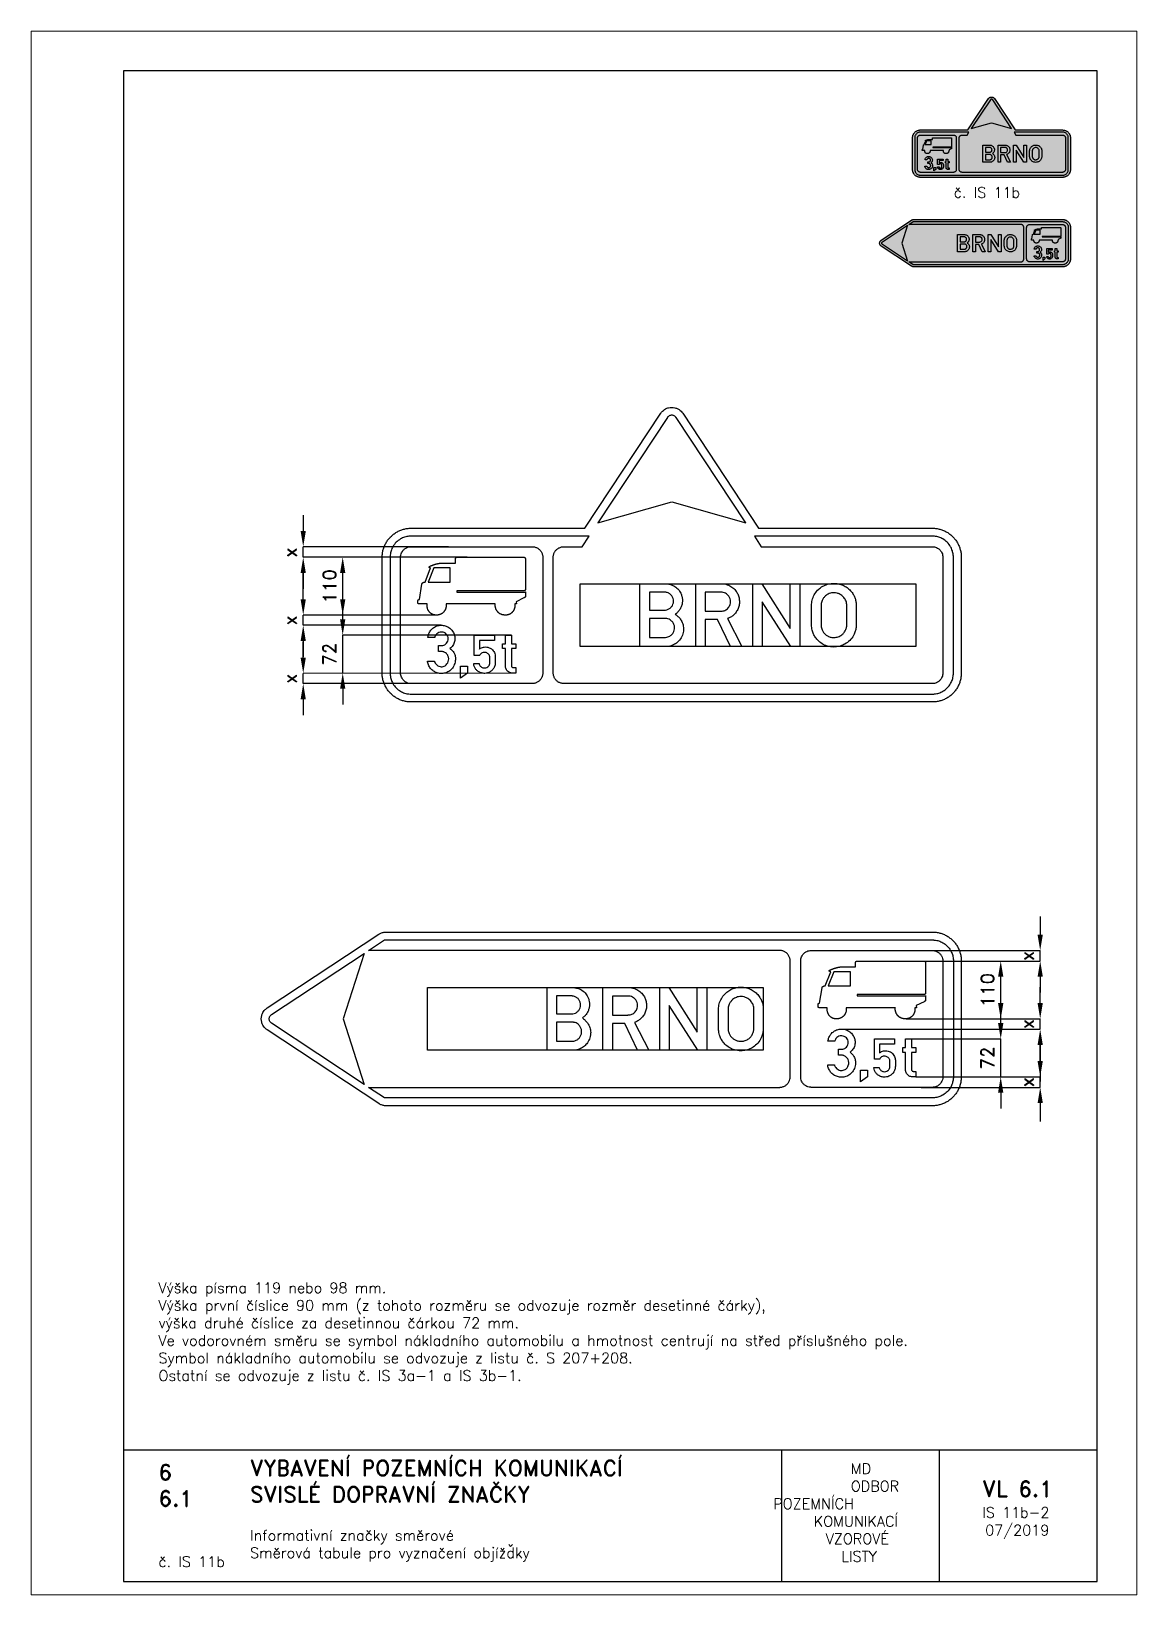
# Paper-space layout 'IS 11b-2' of a CAD drawing. Header units: millimetres. Extents: x 0 to 210, y 0 to 297.
# The model-space entities are those that its viewports show. They can reach past a viewport. Long polylines and large blocks are cut down to what shows.
import ezdxf

# ---------------------------------------------------------------- set-up
doc = ezdxf.new("R2010")
doc.units = ezdxf.units.MM
doc.header["$LTSCALE"] = 5
doc.linetypes.add('ČÁRKOVANÁX2', pattern=[1.5, 1, -0.5])
for name, color, linetype in [('Kóty', 2, 'Continuous'), ('Rozpiska', 7, 'Continuous'), ('Značka', 7, 'Continuous')]:
    doc.layers.add(name, color=color, linetype=linetype)
doc.layers.add('Rámeček', color=6, linetype='Continuous', plot=False)
doc.styles.get("Standard").update_dxf_attribs({"font": 'romand.shx', "height": 25})
doc.dimstyles.get("Standard").update_dxf_attribs({"dimtxt": 25, "dimasz": 30, "dimexe": 0.18, "dimexo": 0.0625, "dimgap": 12.5, "dimtad": 1, "dimdec": 0, "dimzin": 0, "dimdsep": 46, "dimtxsty": 'Standard', "dimcen": 0.09, "dimadec": 0, "dimazin": 0, "dimtfac": 1, "dimtdec": 0, "dimtofl": 0, "dimtmove": 0, "dimatfit": 3, "dimfxl": 1, "dimtolj": 1, "dimtzin": 0, "dimarcsym": 0})

psp = doc.layouts.new('IS 11b-2')

# ---------------------------------------------------------------- texts
at = {"layer": 'Rozpiska', "color": 7, "attachment_point": 1}
for s, width, gutter_width, heights, insert, char_height in [('\\pi0.24345;č. IS 11b', 15.1536, 75, [0], (175, 267.38), 2), ('Výška písma 119 nebo 98 mm.\\PVýška první číslice 90 mm (z tohoto rozměru se odvozuje rozměr desetinné čárky),{\\H2.02381x; }\\Pvýška druhé číslice za desetinnou čárkou 72 mm.{\\H1.65873x; }\\PVe vodorovném směru se symbol nákladního automobilu a hmotnost centrují na střed příslušného pole.{\\H1.61376x; }\\PSymbol nákladního automobilu se odvozuje z listu č. S 207+208.{\\H1.62875x; }\\POstatní se odvozuje z listu č. IS 3a-1 a IS 3b-1.{\\H1.62375x; }', 177.7943, 100, [0], (24.16, 59.3), 2), ('6', 149.0422, 100, [0], (24.17, 24.77), 3), ('{\\C6;VYBAVENÍ POZEMNÍCH KOMUNIKACÍ\\P}SVISLÉ DOPRAVNÍ ZNAČKY{\\H1.34524x; }', 149.0422, 100, [0], (41.56, 25.56), 3), ('\\pi14.7414;{\\C6;MD\\P\\pi2.36044;}ODBOR POZEMNÍCH{\\H1.57143x; }\\P\\pi7.69378;KOMUNIKACÍ{\\H1.5x; }\\P\\pi9.97949;{\\C6;VZOROVÉ\\H1.47619x; \\H0.67742x;\\P\\pi12.93187;LISTY\\H1.26984x; }', 33.1018, 100, [0], (140.95, 24.95), 2), ('\\pi1.03113;{\\H1.5x;\\C6;VL 6.1\\P\\pi0.98347;\\H0.66667x;IS 11b-2\\H1.66666x; \\H0.6x;\\P\\pi1.5549;07/2019\\H1.80159x; }', 16.0623, 100, [0], (179.66, 21.61), 2), ('6.1', 149.0422, 100, [0], (24.17, 19.78), 3), ('{\\C6;Informativní značky směrové\\P}Směrová tabule pro vyznačení objížďky{\\H1.83333x; }', 149.0422, 100, [0], (41.56, 12.29), 2), ('{\\C6;č. IS 11b}', 18.2723, 100, [2.67], (24.17, 7.28), 2)]:
    psp.add_mtext_dynamic_manual_height_columns(s, width=width, gutter_width=gutter_width, heights=heights, dxfattribs=dict(at, insert=insert, char_height=char_height))

msp = doc.modelspace()

# ---------------------------------------------------------------- texts
at = {"layer": 'Kóty', "char_height": 25, "attachment_point": 5, "rotation": 90}
for s, insert in [('\\A1;x', (-384.1, 1238)), ('\\A1;x', (-384.1, 1108.9)), ('\\A1;72', (-309.1, 1044.7)), ('\\A1;x', (-384.1, 998.1)), ('\\A1;x', (1015.9, 471.6)), ('\\A1;x', (1015.9, 342.1)), ('\\A1;x', (1015.9, 231.7))]:
    msp.add_mtext(s, dxfattribs=dict(at, insert=insert))

# ---------------------------------------------------------------- blocks, each defined once
blk = doc.blocks.new('*D3')
at = {"layer": 'Defpoints', "color": 0, "transparency": 16777216}
for p in [(769.9, 461.6), (965.9, 461.6), (786.4, 351.7)]:
    blk.add_point(p, dxfattribs=at)
at = {"layer": 'Kóty', "color": 0, "lineweight": -2, "transparency": 16777216}
for p, q in [((770, 461.6), (966.1, 461.6)), ((965.9, 381.7), (965.9, 431.6)), ((786.4, 351.7), (966.1, 351.7))]:
    blk.add_line(p, q, dxfattribs=at)
at = {"layer": 'Kóty', "color": 0, "transparency": 16777216}
for points in [[(960.9, 431.6), (970.9, 431.6), (965.9, 461.6)], [(960.9, 381.7), (970.9, 381.7), (965.9, 351.7)]]:
    blk.add_solid(points, dxfattribs=at)
at = {"layer": 'Kóty', "color": 0, "transparency": 16777216, "insert": (940.9, 406.7), "char_height": 25, "attachment_point": 5, "rotation": 90}
blk.add_mtext('\\A1;110', dxfattribs=at)
blk = doc.blocks.new('*D4')
at = {"layer": 'Defpoints', "color": 0, "transparency": 16777216}
for p in [(790.9, 313.6), (965.9, 313.6), (804.7, 241.6)]:
    blk.add_point(p, dxfattribs=at)
at = {"layer": 'Kóty', "color": 0, "lineweight": -2, "transparency": 16777216}
for p, q in [((965.9, 343.6), (965.9, 373.6)), ((790.9, 313.6), (966.1, 313.6)), ((804.8, 241.6), (966.1, 241.6)), ((965.9, 211.6), (965.9, 181.6))]:
    blk.add_line(p, q, dxfattribs=at)
at = {"layer": 'Kóty', "color": 0, "transparency": 16777216}
for points in [[(960.9, 343.6), (970.9, 343.6), (965.9, 313.6)], [(960.9, 211.6), (970.9, 211.6), (965.9, 241.6)]]:
    blk.add_solid(points, dxfattribs=at)
at = {"layer": 'Kóty', "color": 0, "transparency": 16777216, "insert": (940.9, 277.6), "char_height": 25, "attachment_point": 5, "rotation": 90}
blk.add_mtext('\\A1;72', dxfattribs=at)
blk = doc.blocks.new('*D5')
at = {"layer": 'Defpoints', "color": 0, "transparency": 16777216}
for p in [(-284.1, 1228.7), (-47.6, 1228.7), (-103.7, 1118.8)]:
    blk.add_point(p, dxfattribs=at)
at = {"layer": 'Kóty', "color": 0, "lineweight": -2, "transparency": 16777216}
for p, q in [((-47.7, 1228.7), (-284.2, 1228.7)), ((-284.1, 1148.8), (-284.1, 1198.7)), ((-103.8, 1118.8), (-284.2, 1118.8))]:
    blk.add_line(p, q, dxfattribs=at)
at = {"layer": 'Kóty', "color": 0, "transparency": 16777216}
for points in [[(-289.1, 1198.7), (-279.1, 1198.7), (-284.1, 1228.7)], [(-289.1, 1148.8), (-279.1, 1148.8), (-284.1, 1118.8)]]:
    blk.add_solid(points, dxfattribs=at)
at = {"layer": 'Kóty', "color": 0, "transparency": 16777216, "insert": (-309.1, 1173.7), "char_height": 25, "attachment_point": 5, "rotation": 90}
blk.add_mtext('\\A1;110', dxfattribs=at)

# ---------------------------------------------------------------- dimensions: what is measured, and where the dimension line sits
at = {"layer": 'Kóty'}
for base, p1, p2, picture, middle in [((-284.1, 1228.7), (-103.7, 1118.8), (-47.6, 1228.7), '*D5', (-309.1, 1173.7)), ((965.9, 461.6), (786.4, 351.7), (769.9, 461.6), '*D3', (940.9, 406.7)), ((965.9, 313.6), (804.7, 241.6), (790.9, 313.6), '*D4', (940.9, 277.6))]:
    dim = msp.add_linear_dim(base=base, p1=p1, p2=p2, angle=90, dimstyle='Standard', dxfattribs=at)
    dim.commit()
    dim.dimension.update_dxf_attribs({"geometry": picture, "text_midpoint": middle})

# ---------------------------------------------------------------- linework, layer by layer
at = {"layer": 'Kóty'}
for p, q in [((-359.1, 1308.8), (-359.1, 1278.7)), ((-83, 1248.7), (-359.2, 1248.7)), ((-57.6, 1228.7), (-359.2, 1228.7)), ((-359.1, 1148.8), (-359.1, 1218)), ((-359.1, 1198.7), (-359.1, 1168.7)), ((-284.1, 1110.7), (-284.1, 1140.7)), ((-104.1, 1118.8), (-359.2, 1118.8)), ((-97.2, 1099.4), (-359.2, 1099.4)), ((-359.1, 1069.4), (-359.1, 1039.4)), ((36.3, 1080.7), (-284.2, 1080.7)), ((-359.1, 1037.8), (-359.1, 1067.8)), ((-98.9, 988.7), (-359.2, 988.7)), ((44.6, 1008.7), (-359.1, 1007.8)), ((-359.1, 958.7), (-359.1, 928.5)), ((-284.1, 978.7), (-284.1, 948.7)), ((1040.9, 546.3), (1040.9, 511.6)), ((805.5, 481.6), (1041.1, 481.6)), ((805.5, 461.6), (1041.1, 461.6)), ((1040.9, 431.6), (1040.9, 401.6)), ((1040.9, 381.7), (1040.9, 411.7)), ((666.7, 332.2), (1041.1, 332.2)), ((835.2, 351.7), (1041.1, 351.7)), ((1040.9, 302.2), (1040.9, 232.9)), ((1040.9, 271.6), (1040.9, 301.6)), ((814.6, 241.6), (1041.1, 241.6)), ((814.6, 221.6), (1041.1, 221.6)), ((1040.9, 191.6), (1040.9, 157))]:
    msp.add_line(p, q, dxfattribs=at)
for points in [[(-359.1, 1228.7), (-359.1, 1248.7)], [(-359.1, 1099.4), (-359.1, 1118.8)], [(-284.1, 1008.7), (-284.1, 1080.7)], [(-359.1, 988.7), (-359.1, 1007.8)], [(1040.9, 461.6), (1040.9, 481.6)], [(1040.9, 332.2), (1040.9, 351.7)], [(965.9, 241.6), (965.9, 313.6)], [(1040.9, 221.6), (1040.9, 241.6)]]:
    msp.add_lwpolyline(points, dxfattribs=at)
for points in [[(-364.1, 1278.7), (-354.1, 1278.7), (-359.1, 1248.7)], [(-364.1, 1198.7), (-354.1, 1198.7), (-359.1, 1228.7)], [(-364.1, 1148.8), (-354.1, 1148.8), (-359.1, 1118.8)], [(-364.1, 1069.4), (-354.1, 1069.4), (-359.1, 1099.4)], [(-289.1, 1110.7), (-279.1, 1110.7), (-284.1, 1080.7)], [(-364.1, 1037.8), (-354.1, 1037.8), (-359.1, 1007.8)], [(-364.1, 958.7), (-354.1, 958.7), (-359.1, 988.7)], [(-289.1, 978.7), (-279.1, 978.7), (-284.1, 1008.7)], [(1035.9, 511.6), (1045.9, 511.6), (1040.9, 481.6)], [(1035.9, 431.6), (1045.9, 431.6), (1040.9, 461.6)], [(1035.9, 381.7), (1045.9, 381.7), (1040.9, 351.7)], [(1035.9, 302.2), (1045.9, 302.2), (1040.9, 332.2)], [(1035.9, 271.6), (1045.9, 271.6), (1040.9, 241.6)], [(1035.9, 191.6), (1045.9, 191.6), (1040.9, 221.6)]]:
    msp.add_solid(points, dxfattribs=at)
at = {"layer": 'Značka', "color": 3}
for points in [[(505.9, 1283.7), (835.9, 1283.7), (836.1, 1283.7), (836.4, 1283.7, -0.032181), (843.5, 1283.2, -0.035449), (850.4, 1281.7, -0.036272), (857.2, 1279.4, -0.034413), (863.6, 1276.2, -0.03373), (869.5, 1272.3, -0.034095), (874.8, 1267.5, -0.034224), (879.5, 1262.2, -0.034221), (883.5, 1256.3, -0.034046), (886.7, 1249.9, -0.033431), (889, 1243.2, -0.034139), (890.5, 1236.2, -0.036726), (890.9, 1229.1), (890.9, 1228.9), (890.9, 1228.7), (890.9, 1008.7), (890.9, 1008.4), (890.9, 1008.2, -0.032187), (890.4, 1001.1, -0.035462), (889, 994.1, -0.036265), (886.7, 987.4, -0.034415), (883.5, 981, -0.033708), (879.5, 975.1, -0.034095), (874.8, 969.8, -0.034211), (869.5, 965, -0.034227), (863.6, 961.1, -0.034046), (857.2, 957.9, -0.033424), (850.4, 955.6, -0.034127), (843.5, 954.1, -0.036747), (836.4, 953.7), (836.1, 953.7), (835.9, 953.7), (-154.1, 953.7), (-154.3, 953.7), (-154.5, 953.7, -0.032179), (-161.6, 954.2, -0.035446), (-168.6, 955.6, -0.036266), (-175.3, 957.9, -0.03442), (-181.7, 961.1, -0.033721), (-187.6, 965, -0.034084), (-193, 969.8, -0.034208), (-197.7, 975.1, -0.034226), (-201.6, 981, -0.034044), (-204.8, 987.4, -0.033411), (-207.1, 994.1, -0.034127), (-208.6, 1001.1, -0.036744), (-209.1, 1008.2), (-209.1, 1008.4), (-209.1, 1008.7), (-209.1, 1228.7), (-209.1, 1228.9), (-209.1, 1229.1, -0.03218), (-208.6, 1236.2, -0.035442), (-207.1, 1243.2, -0.036269), (-204.8, 1249.9, -0.034425), (-201.6, 1256.3, -0.03372), (-197.7, 1262.2, -0.034083), (-193, 1267.5, -0.034212), (-187.6, 1272.3, -0.034229), (-181.7, 1276.2, -0.034043), (-175.3, 1279.4, -0.033412), (-168.6, 1281.7, -0.034124), (-161.6, 1283.2, -0.036734), (-154.5, 1283.7), (-154.3, 1283.7), (-154.1, 1283.7), (175.9, 1283.7), (175.9, 1283.7), (320.1, 1502), (320.8, 1503), (321.5, 1504, -0.052456), (325, 1507.5, -0.052761), (329.1, 1510.3, -0.065666), (334.8, 1512.6, -0.065801), (340.9, 1513.3, -0.065467), (347, 1512.5, -0.0638), (352.8, 1510.3, -0.052749), (356.9, 1507.6, -0.057705), (360.3, 1504), (361.1, 1503), (361.8, 1502), (505.9, 1283.7)], [(340.9, 1333.7), (481.4, 1293.7), (349.3, 1493.8), (349, 1494.2), (348.7, 1494.6, 0.052755), (347.3, 1496, 0.052796), (345.7, 1497.1, 0.065483), (343.4, 1498, 0.065728), (340.9, 1498.3, 0.065484), (338.5, 1498, 0.063811), (336.2, 1497.1, 0.052837), (334.5, 1496, 0.057861), (333.2, 1494.6), (332.9, 1494.2), (332.6, 1493.8), (200.5, 1293.7), (340.9, 1333.7)], [(115.9, 1008.7), (115.9, 1228.7), (115.9, 1228.9), (115.9, 1229.2, -0.033758), (116.2, 1231.8, -0.035655), (116.8, 1234.3, -0.036087), (117.6, 1236.8, -0.034687), (118.9, 1239.1, -0.034139), (120.4, 1241.2, -0.034434), (122.2, 1243.2, -0.034551), (124.2, 1244.8, -0.034518), (126.4, 1246.2, -0.034389), (128.8, 1247.3, -0.03417), (131.3, 1248.1, -0.02818), (133.3, 1248.5, -0.029338), (135.5, 1248.6), (135.7, 1248.7), (135.9, 1248.7), (141.9, 1248.7), (170.8, 1248.7), (184, 1268.7), (-154.1, 1268.7), (-156.2, 1268.6), (-158.2, 1268.4, 0.055738), (-166.4, 1266.8, 0.056129), (-174.1, 1263.3, 0.069647), (-182.4, 1257, 0.068386), (-188.7, 1248.7, 0.056471), (-192.2, 1241, 0.061158), (-193.8, 1232.8, 0.012205), (-194, 1230.7, 0.004067), (-194.1, 1228.7), (-194.1, 1008.7, 0.00359), (-194, 1006.6, 0.010744), (-193.8, 1004.5, 0.055765), (-192.2, 996.3, 0.056173), (-188.7, 988.7, 0.069691), (-182.4, 980.3, 0.068349), (-174.1, 974, 0.056434), (-166.4, 970.5, 0.061184), (-158.2, 968.9), (-156.2, 968.7), (-154.1, 968.7), (835.9, 968.7, 0.00359), (838, 968.7, 0.010721), (840.1, 968.9, 0.05576), (848.3, 970.6, 0.056197), (855.9, 974, 0.069705), (864.3, 980.3, 0.068356), (870.6, 988.7, 0.056398), (874.1, 996.3, 0.061085), (875.7, 1004.5), (875.9, 1006.6), (875.9, 1008.7), (875.9, 1228.7), (875.9, 1230.7), (875.7, 1232.8, 0.055657), (874, 1241, 0.056182), (870.6, 1248.7, 0.069708), (864.3, 1257, 0.068338), (855.9, 1263.3, 0.056419), (848.3, 1266.8, 0.061152), (840.1, 1268.4, 0.012254), (838, 1268.6, 0.004089), (835.9, 1268.7), (497.9, 1268.7), (511.1, 1248.7), (835.9, 1248.7), (837, 1248.6, -0.010697), (838, 1248.5, -0.055604), (842.1, 1247.7, -0.05627), (845.9, 1246, -0.069821), (850.1, 1242.8, -0.0682), (853.2, 1238.7, -0.056331), (855, 1234.8, -0.061179), (855.8, 1230.7), (855.9, 1229.7), (855.9, 1228.7), (855.9, 1008.7), (855.9, 1007.6), (855.8, 1006.6, -0.055789), (855, 1002.5, -0.056093), (853.2, 998.7, -0.069583), (850.1, 994.5, -0.068433), (845.9, 991.3, -0.056518), (842.1, 989.6, -0.061034), (838, 988.8, -0.012124), (837, 988.7, -0.004063), (835.9, 988.7), (135.9, 988.7), (135.7, 988.7), (135.4, 988.7, -0.03387), (132.8, 988.9, -0.035526), (130.3, 989.5, -0.035896), (127.8, 990.4, -0.034756), (125.5, 991.6, -0.034266), (123.3, 993.1, -0.034448), (121.4, 994.9, -0.034539), (119.7, 996.9, -0.034587), (118.4, 999.1, -0.034343), (117.3, 1001.5, -0.033747), (116.5, 1004, -0.028215), (116.1, 1006.1, -0.030659), (115.9, 1008.2), (115.9, 1008.4), (115.9, 1008.7)], [(75.9, 988.7), (-154.1, 988.7), (-155.1, 988.7), (-156.2, 988.8, -0.055671), (-160.2, 989.6, -0.056145), (-164.1, 991.3, -0.069689), (-168.2, 994.5, -0.068349), (-171.4, 998.7, -0.056439), (-173.1, 1002.5, -0.061198), (-174, 1006.6, -0.012237), (-174, 1007.6, -0.004084), (-174.1, 1008.7), (-174.1, 1228.7, -0.003604), (-174, 1229.7, -0.010762), (-174, 1230.7, -0.055784), (-173.1, 1234.8, -0.056165), (-171.4, 1238.7, -0.069672), (-168.2, 1242.8, -0.068389), (-164.1, 1246, -0.056439), (-160.2, 1247.7, -0.061045), (-156.2, 1248.5), (-155.1, 1248.6), (-154.1, 1248.7), (75.9, 1248.7), (76.2, 1248.7), (76.5, 1248.6, -0.034472), (79.1, 1248.4, -0.035536), (81.6, 1247.8, -0.03572), (84.1, 1246.9, -0.034777), (86.4, 1245.7, -0.034289), (88.5, 1244.2, -0.034417), (90.4, 1242.4, -0.03447), (92.1, 1240.4, -0.034506), (93.5, 1238.2, -0.03442), (94.6, 1235.8, -0.034147), (95.4, 1233.3, -0.028145), (95.8, 1231.2, -0.029363), (95.9, 1229.1), (95.9, 1228.9), (95.9, 1228.7), (95.9, 1008.7), (95.9, 1008.4), (95.9, 1008.1, -0.034452), (95.7, 1005.5, -0.035507), (95.1, 1003, -0.035715), (94.2, 1000.5, -0.034731), (93, 998.2, -0.034308), (91.5, 996.1, -0.034409), (89.7, 994.1, -0.034468), (87.7, 992.5, -0.034542), (85.5, 991.1, -0.034381), (83.1, 990, -0.033859), (80.6, 989.2, -0.028266), (78.5, 988.8, -0.03055), (76.4, 988.7), (76.2, 988.7), (75.9, 988.7)], [(5.7, 1139.8), (-87.5, 1139.8), (-87.5, 1139.8), (-87.5, 1139.8), (-87.5, 1139.5), (-87.5, 1139.3), (-87.5, 1139), (-87.5, 1138.8), (-87.5, 1138.5), (-87.5, 1138.3), (-87.5, 1138.1), (-87.5, 1137.9), (-87.5, 1137.7), (-87.5, 1137.5), (-87.5, 1137.5), (-87.5, 1137.4), (-87.5, 1137.3), (-87.5, 1137.2), (-87.5, 1136.9), (-87.5, 1136.6, -0.00778), (-87.5, 1135.9, -0.00822), (-87.6, 1135.3, -0.011524), (-87.7, 1134.4, -0.012017), (-87.8, 1133.5, -0.012351), (-88, 1132.6, -0.012507), (-88.2, 1131.7), (-88.5, 1131), (-88.7, 1130.3, -0.014101), (-89.1, 1129.5), (-89.5, 1128.7), (-89.9, 1127.9), (-90.3, 1127.1), (-90.7, 1126.5), (-91.1, 1125.9), (-91.6, 1125.3), (-92, 1124.8), (-92.4, 1124.3), (-92.9, 1123.9), (-93.4, 1123.4), (-94, 1123), (-94.6, 1122.4), (-95.3, 1121.9), (-95.9, 1121.5), (-96.5, 1121.2), (-97.1, 1120.9), (-97.7, 1120.5), (-98.2, 1120.3), (-98.8, 1120.1), (-99.4, 1119.8), (-100.1, 1119.6), (-100.9, 1119.4), (-101.7, 1119.2), (-102.4, 1119), (-103, 1118.9), (-103.7, 1118.8), (-104.4, 1118.7), (-105, 1118.7), (-105.5, 1118.7), (-106.2, 1118.7), (-106.9, 1118.7), (-107.7, 1118.7), (-108.6, 1118.8), (-109.2, 1118.9), (-109.9, 1119), (-110.6, 1119.2), (-111.3, 1119.4), (-111.8, 1119.5), (-112.3, 1119.7), (-113, 1119.9), (-113.6, 1120.2), (-114.3, 1120.6), (-115.1, 1121), (-115.7, 1121.3), (-116.3, 1121.7), (-116.8, 1122.1), (-117.4, 1122.5), (-117.8, 1122.9), (-118.2, 1123.3), (-118.7, 1123.8), (-119.2, 1124.3), (-119.7, 1124.8), (-120.1, 1125.4), (-120.5, 1125.9), (-120.8, 1126.5), (-121.2, 1127), (-121.5, 1127.5), (-121.7, 1128), (-121.9, 1128.4), (-122.2, 1129), (-122.4, 1129.6), (-122.7, 1130.5), (-123, 1131.5), (-123.2, 1132.2), (-123.4, 1133), (-123.5, 1133.8, -0.010183), (-123.6, 1134.6), (-123.7, 1135.3, -0.010958), (-123.7, 1135.9, -0.010649), (-123.7, 1136.8, -0.002168), (-123.7, 1137.6), (-123.7, 1137.8), (-123.7, 1138.1), (-123.7, 1138.4), (-123.7, 1138.6, -0.001713), (-123.7, 1138.8, -0.001486), (-123.7, 1139), (-123.6, 1139.2), (-123.6, 1139.4), (-123.6, 1139.6), (-123.6, 1139.8), (-123.6, 1139.8), (-123.6, 1139.8), (-137.9, 1139.8), (-137.9, 1139.8), (-137.9, 1139.8), (-137.9, 1139.8), (-138, 1139.8), (-138, 1139.8), (-138, 1139.8), (-138, 1139.8), (-138, 1139.8), (-138.1, 1139.8), (-138.1, 1139.8), (-138.1, 1139.8), (-138.1, 1139.8), (-138.3, 1139.8), (-138.4, 1139.8), (-138.6, 1139.8), (-138.7, 1139.9), (-138.8, 1139.9), (-138.9, 1139.9), (-139, 1139.9), (-139.1, 1139.9), (-139.3, 1139.9), (-139.4, 1139.9), (-139.5, 1140), (-139.6, 1140), (-139.7, 1140), (-139.7, 1140), (-139.8, 1140), (-139.9, 1140.1), (-139.9, 1140.1), (-140, 1140.1), (-140.1, 1140.1), (-140.1, 1140.2), (-140.2, 1140.2), (-140.2, 1140.2), (-140.3, 1140.2), (-140.3, 1140.3), (-140.4, 1140.3), (-140.4, 1140.3), (-140.4, 1140.3), (-140.5, 1140.4), (-140.5, 1140.4), (-140.5, 1140.4), (-140.6, 1140.5), (-140.6, 1140.5), (-140.7, 1140.5), (-140.7, 1140.6), (-140.7, 1140.6), (-140.7, 1140.6), (-140.8, 1140.7), (-140.8, 1140.7), (-140.8, 1140.7), (-140.8, 1140.8), (-140.9, 1140.8), (-140.9, 1140.8), (-140.9, 1140.9), (-141, 1140.9), (-141, 1141), (-141, 1141), (-141, 1141), (-141, 1141.1), (-141, 1141.1), (-141.1, 1141.2), (-141.1, 1141.2), (-141.1, 1141.3), (-141.1, 1141.3), (-141.1, 1141.3), (-141.1, 1141.4), (-141.1, 1141.4), (-141.1, 1141.5), (-141.1, 1141.5), (-141.2, 1141.5), (-141.2, 1141.6), (-141.2, 1141.6), (-141.2, 1141.7), (-141.2, 1141.7), (-141.2, 1141.8), (-141.2, 1141.8), (-141.2, 1141.9), (-141.2, 1141.9), (-141.2, 1142), (-141.2, 1142), (-141.2, 1142.1), (-141.2, 1142.1), (-141.2, 1142.1), (-141.2, 1142.1), (-141.2, 1142.1), (-141.2, 1142.2), (-141.2, 1142.2), (-141.2, 1142.2), (-141.2, 1142.2), (-141.2, 1142.2), (-141.2, 1142.2), (-141.2, 1142.3), (-141.2, 1142.3), (-141.2, 1142.4), (-141.2, 1142.5), (-141.2, 1142.8), (-141.2, 1143), (-141.2, 1143.3), (-141.2, 1143.6), (-141.2, 1144), (-141.2, 1144.3), (-141.2, 1144.5), (-141.2, 1144.8), (-141.2, 1145.1), (-141.2, 1145.5), (-141.2, 1145.6), (-141.2, 1145.7, -0.005646), (-141.2, 1145.8, -0.005701), (-141.2, 1145.9), (-141.2, 1146.1), (-141.2, 1146.2), (-141.2, 1146.3), (-141.1, 1146.4), (-141.1, 1146.5), (-141.1, 1146.6), (-141.1, 1146.7), (-141.1, 1146.7), (-141, 1146.8), (-141, 1146.9), (-141, 1146.9), (-141, 1147), (-140.9, 1147), (-140.9, 1147.1), (-140.9, 1147.1), (-140.9, 1147.2), (-140.8, 1147.3), (-140.8, 1147.3), (-140.8, 1147.4), (-140.7, 1147.4), (-140.7, 1147.5), (-140.7, 1147.5), (-140.6, 1147.6), (-140.6, 1147.6), (-140.6, 1147.6), (-140.5, 1147.7), (-140.5, 1147.7), (-140.4, 1147.8), (-140.4, 1147.8), (-140.3, 1147.8), (-140.3, 1147.9), (-140.2, 1147.9), (-140.2, 1147.9), (-140.1, 1148), (-140.1, 1148), (-140, 1148), (-140, 1148.1), (-139.9, 1148.1), (-139.9, 1148.1), (-139.8, 1148.1), (-139.7, 1148.2), (-139.7, 1148.2), (-139.6, 1148.2), (-139.6, 1148.2), (-139.5, 1148.2), (-139.4, 1148.2), (-139.4, 1148.3), (-139.4, 1148.3), (-139.3, 1148.3), (-139.3, 1148.3), (-139.2, 1148.3), (-139.2, 1148.3), (-139.2, 1148.3), (-139.1, 1148.3), (-139.1, 1148.3), (-139.1, 1148.3), (-139, 1148.3), (-138.9, 1148.3), (-138.8, 1148.3), (-138.8, 1148.4), (-138.7, 1148.4), (-138.7, 1148.4), (-138.6, 1148.4), (-138.6, 1148.4), (-138.5, 1148.4), (-138.4, 1148.4), (-138.4, 1148.4), (-138.4, 1148.4), (-138.4, 1148.4), (-138.3, 1148.4), (-138.3, 1148.4), (-138.3, 1148.4), (-138.3, 1148.4), (-138.3, 1148.4), (-138.3, 1148.4), (-138.2, 1148.4), (-138.2, 1148.4), (-138.2, 1148.4), (-133.5, 1177.6), (-133.5, 1177.6), (-133.5, 1177.6), (-133.5, 1177.6), (-133.5, 1177.6), (-133.5, 1177.6), (-133.5, 1177.7), (-133.5, 1177.7), (-133.5, 1177.8), (-133.5, 1177.8), (-133.4, 1177.9), (-133.4, 1177.9), (-133.4, 1178), (-133.4, 1178), (-133.4, 1178), (-133.4, 1178.1), (-133.4, 1178.1), (-133.4, 1178.1), (-133.4, 1178.1), (-133.4, 1178.2), (-133.3, 1178.2), (-133.3, 1178.3), (-133.2, 1178.5), (-133.2, 1178.7), (-133.1, 1178.9), (-133, 1179.1), (-132.9, 1179.3), (-132.7, 1179.5), (-132.6, 1179.6), (-132.5, 1179.8), (-132.4, 1179.9), (-132.2, 1180.1), (-132.2, 1180.1), (-132.2, 1180.1), (-132.2, 1180.1), (-132.1, 1180.1), (-132.1, 1180.1), (-132.1, 1180.1), (-132.1, 1180.2), (-132.1, 1180.2), (-132.1, 1180.2), (-132.1, 1180.2), (-132.1, 1180.2), (-132.1, 1180.2), (-132.1, 1180.2), (-132.1, 1180.2), (-132, 1180.2), (-132, 1180.3), (-131.9, 1180.3), (-131.8, 1180.4), (-131.5, 1180.6), (-131.2, 1180.7), (-130.8, 1180.9), (-130.4, 1181), (-130, 1181.1), (-129.6, 1181.2), (-129.2, 1181.2), (-128.9, 1181.3), (-128.5, 1181.3), (-128.2, 1181.3), (-128.1, 1181.3), (-128, 1181.3), (-128, 1181.3), (-128, 1181.3), (-128, 1181.3), (-128, 1181.3), (-128, 1181.3), (-127.9, 1181.3), (-127.9, 1181.3), (-127.9, 1181.4), (-127.8, 1181.4), (-127.8, 1181.4), (-127.7, 1181.4), (-127.7, 1181.4), (-127.7, 1181.4), (-127.6, 1181.4), (-127.6, 1181.4), (-127.6, 1181.4), (-117.1, 1208.3), (-117.1, 1208.3), (-117.1, 1208.3), (-117.1, 1208.3), (-117.1, 1208.3), (-117.2, 1208.3), (-117.2, 1208.3), (-117.2, 1208.3), (-117.2, 1208.3), (-117.2, 1208.3), (-117.3, 1208.3), (-117.3, 1208.3), (-117.3, 1208.3), (-117.4, 1208.3), (-117.6, 1208.3), (-117.7, 1208.3), (-117.8, 1208.4), (-117.9, 1208.4), (-118.1, 1208.4), (-118.2, 1208.4), (-118.3, 1208.4), (-118.4, 1208.5), (-118.5, 1208.5), (-118.6, 1208.6), (-118.7, 1208.6), (-118.8, 1208.6), (-118.8, 1208.7), (-118.9, 1208.7), (-119, 1208.8), (-119, 1208.8), (-119.1, 1208.8), (-119.2, 1208.9), (-119.2, 1208.9), (-119.3, 1209), (-119.3, 1209), (-119.4, 1209.1), (-119.4, 1209.1), (-119.4, 1209.1), (-119.5, 1209.2), (-119.5, 1209.2), (-119.5, 1209.2), (-119.6, 1209.3), (-119.6, 1209.3), (-119.6, 1209.4), (-119.6, 1209.4), (-119.7, 1209.5), (-119.7, 1209.5), (-119.7, 1209.6), (-119.7, 1209.6), (-119.7, 1209.7), (-119.7, 1209.7), (-119.8, 1209.8), (-119.8, 1209.8), (-119.8, 1209.9), (-119.8, 1209.9), (-119.8, 1210), (-119.8, 1210), (-119.8, 1210.1), (-119.7, 1210.1), (-119.7, 1210.2), (-119.7, 1210.2), (-119.7, 1210.3), (-119.7, 1210.3), (-119.7, 1210.4), (-119.6, 1210.5), (-119.6, 1210.5), (-119.6, 1210.6), (-119.5, 1210.6), (-119.5, 1210.7), (-119.5, 1210.7), (-119.4, 1210.8), (-119.4, 1210.8), (-119.4, 1210.9), (-119.3, 1210.9), (-119.2, 1211), (-119.2, 1211.1), (-119.1, 1211.1), (-119, 1211.2), (-119, 1211.2), (-118.9, 1211.3), (-118.9, 1211.3), (-118.8, 1211.4), (-118.7, 1211.4), (-118.6, 1211.5), (-118.4, 1211.6), (-118.3, 1211.7), (-118.1, 1211.7), (-118, 1211.8), (-117.9, 1211.9), (-117.8, 1211.9), (-117.6, 1212), (-117.5, 1212), (-117.4, 1212.1), (-117.3, 1212.1), (-117.3, 1212.1), (-117.2, 1212.1), (-117.2, 1212.1), (-117.1, 1212.1), (-117.1, 1212.2), (-117.1, 1212.2), (-117, 1212.2), (-117, 1212.2), (-117, 1212.2), (-116.9, 1212.2), (-116.9, 1212.2), (-116.8, 1212.2), (-116.8, 1212.3), (-116.8, 1212.3), (-116.8, 1212.3), (-116.7, 1212.3), (-116.7, 1212.3), (-116.7, 1212.3), (-116.6, 1212.3), (-116.6, 1212.3), (-116.5, 1212.4), (-116.4, 1212.4), (-116.3, 1212.4), (-116.3, 1212.5), (-116.2, 1212.5), (-116.1, 1212.5), (-116.1, 1212.5), (-116, 1212.5), (-116, 1212.6), (-115.7, 1212.7), (-115.4, 1212.8), (-115.2, 1212.8), (-115, 1212.9), (-114.8, 1213), (-114.6, 1213.1), (-114.4, 1213.2), (-114.2, 1213.2), (-114, 1213.3), (-113.8, 1213.4), (-113.4, 1213.6), (-112.9, 1213.7), (-112.6, 1213.9), (-112.2, 1214), (-111.8, 1214.1), (-111.5, 1214.3), (-111.2, 1214.4), (-110.9, 1214.5), (-110.5, 1214.6), (-110.1, 1214.7), (-109.6, 1214.9), (-109.1, 1215.1), (-108.6, 1215.2), (-108.2, 1215.3), (-107.7, 1215.5), (-107.3, 1215.6), (-106.9, 1215.7), (-106.6, 1215.8), (-106.1, 1215.9), (-105.7, 1216), (-105.2, 1216.2), (-104.7, 1216.3), (-104.3, 1216.4), (-103.9, 1216.5), (-103.5, 1216.5), (-103.1, 1216.6), (-102.8, 1216.7), (-102.5, 1216.8), (-102.1, 1216.8), (-101.7, 1216.9), (-101.1, 1217), (-100.6, 1217.1), (-100.1, 1217.2), (-99.7, 1217.2), (-99.2, 1217.3), (-98.8, 1217.4), (-98.4, 1217.4), (-98, 1217.4), (-97.7, 1217.5), (-97.3, 1217.5), (-97.2, 1217.5), (-97.1, 1217.5), (-97.1, 1217.5), (-97.1, 1217.5), (-97.1, 1217.5), (-97.1, 1217.5), (-97, 1217.5), (-96.9, 1217.5), (-96.8, 1217.5), (-96.8, 1217.5), (-96.7, 1217.5), (-96.6, 1217.5), (-96.5, 1217.5), (-96.5, 1217.5), (-96.4, 1217.5), (-96.3, 1217.5), (-96.3, 1217.5), (-96.3, 1217.5), (-69.8, 1217.5), (-69.8, 1225.2), (-69.8, 1225.2), (-69.8, 1225.2), (-69.8, 1225.3), (-69.8, 1225.3), (-69.8, 1225.3), (-69.8, 1225.3), (-69.8, 1225.4), (-69.8, 1225.4), (-69.8, 1225.4), (-69.8, 1225.4), (-69.8, 1225.4), (-69.8, 1225.5), (-69.8, 1225.6, -0.005209), (-69.8, 1225.8, -0.005829), (-69.8, 1225.9), (-69.7, 1226.1), (-69.7, 1226.2), (-69.7, 1226.3), (-69.7, 1226.5), (-69.7, 1226.6), (-69.6, 1226.7), (-69.6, 1226.8), (-69.6, 1226.9), (-69.6, 1227), (-69.5, 1227.1), (-69.5, 1227.2), (-69.5, 1227.2), (-69.4, 1227.3), (-69.4, 1227.4), (-69.4, 1227.4), (-69.4, 1227.5), (-69.3, 1227.5), (-69.3, 1227.6), (-69.2, 1227.7), (-69.2, 1227.7), (-69.2, 1227.8), (-69.1, 1227.8), (-69.1, 1227.9), (-69.1, 1227.9), (-69, 1227.9), (-69, 1228), (-69, 1228), (-68.9, 1228), (-68.9, 1228.1), (-68.8, 1228.1), (-68.8, 1228.2), (-68.7, 1228.2), (-68.7, 1228.2), (-68.6, 1228.2), (-68.6, 1228.3), (-68.5, 1228.3), (-68.5, 1228.3), (-68.4, 1228.4), (-68.3, 1228.4), (-68.2, 1228.4), (-68.2, 1228.4), (-68.1, 1228.5), (-68, 1228.5), (-68, 1228.5), (-67.9, 1228.5), (-67.8, 1228.5), (-67.8, 1228.6), (-67.7, 1228.6), (-67.6, 1228.6), (-67.6, 1228.6), (-67.5, 1228.6), (-67.4, 1228.6), (-67.4, 1228.6), (-67.3, 1228.6), (-67.3, 1228.6), (-67.2, 1228.6), (-67.2, 1228.6), (-67, 1228.6), (-66.9, 1228.6), (-66.8, 1228.6), (-66.8, 1228.7), (-66.7, 1228.7), (-66.6, 1228.7), (-66.5, 1228.7), (-66.4, 1228.7), (-66.3, 1228.7), (-66.3, 1228.7), (-66.2, 1228.7), (-66.2, 1228.7), (60.4, 1228.7), (60.5, 1228.7), (60.5, 1228.6), (61, 1228.6), (61.4, 1228.4), (61.8, 1228.2), (62.1, 1227.9), (62.4, 1227.6), (62.6, 1227.2), (62.8, 1226.8), (62.9, 1226.3, -0.028147), (63, 1225.9, -0.032439), (63.1, 1225.4), (63.1, 1225.4), (63.1, 1225.3), (63.1, 1225.3), (63.1, 1224.4), (63.1, 1223.6), (63.1, 1221.9), (63.1, 1220.2), (63.1, 1215.9), (63.1, 1211.6), (63.1, 1205.9), (63.1, 1200.1), (63.1, 1194.4), (63.1, 1188.7), (63.1, 1184.1), (63.1, 1179.6), (63.1, 1174.7), (63.1, 1169.8), (63.1, 1169), (63.1, 1168.1), (63.1, 1168.1), (63.1, 1168.1), (63.1, 1168.1), (63.1, 1168), (63.1, 1167.9), (63.1, 1167.8), (63.1, 1167.7), (63.1, 1167.6, -0.006356), (63, 1167.5, -0.006905), (63, 1167.4), (63, 1167.3), (63, 1167.2), (63, 1167), (63, 1166.9), (62.9, 1166.8), (62.9, 1166.8), (62.9, 1166.7), (62.9, 1166.6), (62.9, 1166.6), (62.8, 1166.5), (62.8, 1166.5), (62.8, 1166.4), (62.8, 1166.3), (62.7, 1166.3), (62.7, 1166.2), (62.7, 1166.1), (62.6, 1166.1), (62.6, 1166), (62.5, 1166), (62.5, 1165.9), (62.5, 1165.9), (62.4, 1165.9), (62.4, 1165.8), (62.3, 1165.8), (62.3, 1165.7), (62.2, 1165.7), (62.1, 1165.6), (62.1, 1165.6), (62, 1165.5), (62, 1165.5), (61.9, 1165.5), (61.8, 1165.4), (61.8, 1165.4), (61.7, 1165.4), (61.6, 1165.3), (61.5, 1165.3), (61.4, 1165.3), (61.3, 1165.2), (61.3, 1165.2), (61.2, 1165.2), (61.1, 1165.2), (61, 1165.2), (60.9, 1165.1), (60.9, 1165.1), (60.7, 1165.1), (60.5, 1165.1), (60.4, 1165.1), (60.2, 1165), (60.1, 1165), (59.9, 1165), (59.8, 1165), (59.7, 1165), (59.6, 1165), (59.4, 1165), (59.4, 1165), (59.4, 1165), (59.3, 1165), (59.3, 1165), (59.3, 1165), (59.2, 1165), (59.2, 1165), (59.2, 1165), (59.2, 1165), (59.1, 1165), (59.1, 1165), (59.1, 1165), (-67.1, 1165), (-67.1, 1162.3), (59.8, 1162.3), (60.7, 1162.3), (60.7, 1162.3), (60.7, 1162.3), (60.8, 1162.3), (60.9, 1162.3), (60.9, 1162.3), (61, 1162.3), (61.1, 1162.3), (61.2, 1162.3), (61.2, 1162.3), (61.3, 1162.3), (61.4, 1162.3), (61.4, 1162.3), (61.5, 1162.3), (61.6, 1162.3), (61.7, 1162.3), (61.7, 1162.4), (61.8, 1162.4), (61.9, 1162.4), (61.9, 1162.4), (62, 1162.4), (62.1, 1162.4), (62.1, 1162.4), (62.2, 1162.5), (62.3, 1162.5), (62.3, 1162.5), (62.4, 1162.5), (62.4, 1162.6), (62.5, 1162.6), (62.5, 1162.6), (62.6, 1162.6), (62.6, 1162.7), (62.7, 1162.7), (62.7, 1162.7), (62.8, 1162.8), (62.8, 1162.8), (62.8, 1162.8), (62.9, 1162.9), (62.9, 1162.9), (62.9, 1162.9), (63, 1163), (63, 1163), (63, 1163.1), (63, 1163.1), (63, 1163.1), (63, 1163.1), (63, 1163.1), (63, 1163.1), (63.1, 1163.1), (63.1, 1163.1), (63.1, 1163.1), (63.1, 1163.1), (63.1, 1163.1), (63.1, 1154.6), (63.1, 1154.5), (63.1, 1154.5), (63.1, 1154.5), (63.1, 1154.5), (63.1, 1154.5), (63.1, 1154.5), (63.1, 1154.5), (63.1, 1154.4), (63.1, 1154.4), (63.1, 1154.4), (63.1, 1154.4), (63.1, 1154.4), (63.1, 1154.4), (63.1, 1154.3), (63.1, 1154.3, -0.005788), (63.1, 1154.2, -0.008587), (63, 1154.1), (63, 1154), (63, 1153.9), (63, 1153.8), (63, 1153.7), (63, 1153.7), (62.9, 1153.6), (62.9, 1153.5), (62.9, 1153.4), (62.8, 1153.3), (62.8, 1153.3), (62.8, 1153.2), (62.7, 1153.1), (62.7, 1153), (62.7, 1153), (62.6, 1152.9), (62.6, 1152.9), (62.5, 1152.8), (62.5, 1152.7), (62.4, 1152.7), (62.3, 1152.6), (62.3, 1152.5), (62.2, 1152.5), (62.2, 1152.4), (62.1, 1152.4), (62.1, 1152.3), (62, 1152.3), (61.9, 1152.2), (61.8, 1152.1), (61.8, 1152.1), (61.7, 1152), (61.6, 1152), (61.6, 1151.9), (61.5, 1151.9), (61.4, 1151.9), (61.4, 1151.8), (61.3, 1151.8), (61.2, 1151.7), (61.1, 1151.7), (61, 1151.6), (60.9, 1151.6), (60.9, 1151.6), (60.8, 1151.5), (60.7, 1151.5), (60.6, 1151.4), (60.6, 1151.4), (60.5, 1151.4), (60.4, 1151.3), (60.4, 1151.3), (60.4, 1151.3), (60.4, 1151.3), (60.4, 1151.3), (60.4, 1151.3), (60.3, 1151.3), (60.3, 1151.3), (60.3, 1151.3), (60.3, 1151.3), (60.3, 1151.3), (60.3, 1151.3), (60.3, 1151.3), (60.3, 1151.3), (60.2, 1151.3), (45.3, 1144.2), (45.8, 1139.8), (42.9, 1139.8), (42.9, 1139.8), (42.9, 1139.8), (42.9, 1139.5), (42.9, 1139.2), (42.9, 1138.9), (42.9, 1138.6), (43, 1138.3), (43, 1138), (43, 1137.8), (43, 1137.6), (43, 1137.4), (43, 1137.1), (43, 1137.1), (43, 1137), (43, 1136.9), (42.9, 1136.8), (42.9, 1136.5), (42.9, 1136.2, -0.007236), (42.9, 1135.5, -0.007765), (42.8, 1134.8, -0.011033), (42.7, 1133.8, -0.011709), (42.5, 1132.9, -0.012218), (42.3, 1132, -0.012435), (42, 1131.1, -0.01105), (41.8, 1130.4, -0.012872), (41.5, 1129.6, -0.014523), (41.1, 1128.8), (40.7, 1127.9), (40.3, 1127.2, -0.01471), (39.8, 1126.4), (39.4, 1125.8), (38.9, 1125.2), (38.5, 1124.6), (38, 1124.1), (37.6, 1123.7), (37.1, 1123.3), (36.6, 1122.8), (36, 1122.3), (35.3, 1121.8), (34.6, 1121.4), (34, 1121), (33.4, 1120.7), (32.8, 1120.4), (32.1, 1120.1), (31.6, 1119.9), (31.1, 1119.7), (30.4, 1119.5), (29.7, 1119.3), (28.9, 1119.1), (28.1, 1118.9), (27.4, 1118.8), (26.7, 1118.7), (26, 1118.7), (25.3, 1118.7), (24.8, 1118.7), (24.2, 1118.7), (23.5, 1118.7), (22.8, 1118.8), (22, 1118.9), (21.1, 1119), (20.4, 1119.1), (19.7, 1119.3), (19.1, 1119.5), (18.4, 1119.7), (17.9, 1119.9), (17.3, 1120.1), (16.7, 1120.3), (16, 1120.6), (15.3, 1121), (14.5, 1121.4), (13.9, 1121.8), (13.3, 1122.2), (12.8, 1122.6), (12.2, 1123.1), (11.8, 1123.4), (11.4, 1123.8), (10.9, 1124.3), (10.4, 1124.8), (9.9, 1125.4), (9.4, 1126), (9, 1126.5), (8.7, 1127), (8.4, 1127.5), (8, 1128), (7.8, 1128.5), (7.6, 1128.9), (7.3, 1129.5), (7.1, 1130.1), (6.8, 1130.9, -0.013496), (6.5, 1131.8), (6.3, 1132.5), (6.1, 1133.3, -0.010486), (5.9, 1134, -0.010508), (5.8, 1134.8), (5.7, 1135.4, -0.00977), (5.7, 1136, -0.010601), (5.7, 1136.7, -0.006376), (5.7, 1137.5), (5.7, 1137.8), (5.7, 1138.1), (5.7, 1138.3), (5.7, 1138.5), (5.7, 1138.8), (5.7, 1139), (5.7, 1139.2), (5.7, 1139.4), (5.7, 1139.6), (5.7, 1139.8), (5.7, 1139.8), (5.7, 1139.8)], [(280.4, 1059.2), (280.4, 1178.2), (329.3, 1178.2, -0.002348), (330.6, 1178.1, -0.006987), (331.8, 1178.1, -0.053522), (338.5, 1176.9, -0.058873), (344.8, 1174.3, -0.084096), (352.6, 1168.3, -0.083984), (358.1, 1160.2, -0.052903), (360.2, 1154.4, -0.048086), (361.1, 1148.4, -0.047689), (361, 1142.3, -0.051685), (359.6, 1136.3, -0.057806), (356.8, 1130.1, -0.056924), (352.7, 1124.7, -0.018995), (351.2, 1123.1, -0.019189), (349.5, 1121.7, -0.007456), (348.6, 1121), (347.7, 1120.3), (348.9, 1119.4, -0.007134), (350.1, 1118.5, -0.045536), (355.1, 1114, -0.053985), (359, 1108.5, -0.077429), (362.5, 1100, -0.07632), (363.3, 1090.8, -0.08493), (361.2, 1080.4, -0.082717), (355.9, 1071.4, -0.067284), (349.8, 1065.5, -0.067552), (342.4, 1061.4, -0.045466), (337.2, 1059.8, -0.04876), (331.8, 1059.2, -0.00711), (330.8, 1059.2, -0.00231), (329.8, 1059.2), (280.4, 1059.2)], [(298.6, 1162.2), (298.6, 1128.2), (327.1, 1128.2, 0.005386), (328.2, 1128.2, 0.01603), (329.3, 1128.3, 0.09164), (334.4, 1129.7, 0.080745), (338.8, 1132.8, 0.08131), (342.2, 1137, 0.086111), (344, 1142, 0.08746), (344.2, 1147.5, 0.085838), (342.5, 1152.8, 0.08193), (339.4, 1157.1, 0.078649), (335.2, 1160.2, 0.046711), (332.5, 1161.4, 0.054004), (329.7, 1162.1, 0.009044), (329.1, 1162.1), (328.5, 1162.2), (298.6, 1162.2)], [(386.6, 1059.2), (386.6, 1178.2), (436.7, 1178.2), (437.5, 1178.1, -0.005438), (438.2, 1178.1, -0.052875), (443.8, 1177.3, -0.045269), (449.2, 1175.4, -0.068753), (457.1, 1170.6, -0.07411), (463.4, 1163.8, -0.062854), (467.1, 1157.1, -0.059665), (469.1, 1149.7, -0.05513), (469.5, 1142.5, -0.055168), (468.4, 1135.3, -0.062312), (465.3, 1127.7, -0.063047), (460.5, 1121.1, -0.05273), (455.6, 1116.6, -0.055205), (449.8, 1113.3, -0.011394), (448.2, 1112.6, -0.003853), (446.6, 1112), (473.9, 1059.2), (452.5, 1059.2), (428.2, 1110.2), (404.7, 1110.2), (404.7, 1059.2), (386.6, 1059.2)], [(404.7, 1162.1), (404.7, 1126), (434, 1126, 0.002019), (434.7, 1126.1, 0.006056), (435.4, 1126.1, 0.040787), (438.7, 1126.6, 0.049419), (441.9, 1127.7, 0.110768), (448.1, 1132.3, 0.114763), (451.8, 1139, 0.085168), (452.7, 1144.3, 0.080085), (451.8, 1149.6, 0.08408), (449.1, 1154.8, 0.081241), (444.9, 1158.9, 0.067097), (440.9, 1161.1, 0.082112), (436.6, 1162.1, 0.00797), (436.1, 1162.1), (435.5, 1162.1), (404.7, 1162.1)], [(606.4, 1137.7), (606.5, 1138.7), (606.5, 1139.7, -0.030686), (607.2, 1144.7, -0.031077), (608.5, 1149.5, -0.066287), (613, 1159.4, -0.068476), (620.1, 1167.7, -0.061862), (627.8, 1173.4, -0.059931), (636.7, 1177.2, -0.057342), (645.9, 1178.9, -0.057585), (655.2, 1178.6, -0.056918), (664.1, 1176.3, -0.057502), (672.3, 1172.1, -0.055379), (679.2, 1166.5, -0.053459), (684.8, 1159.6, -0.043017), (688.1, 1153.6, -0.048864), (690.2, 1147.1, -0.022739), (690.9, 1143.6, -0.012999), (691.3, 1140), (691.4, 1139.4), (691.4, 1138.8), (691.4, 1099), (691.3, 1098.1), (691.3, 1097.1, -0.035776), (690, 1089.7, -0.047842), (687.5, 1082.7, -0.078795), (681.1, 1072.7, -0.073098), (672.1, 1065.1, -0.060119), (663.4, 1060.7, -0.059847), (654, 1058.4, -0.071109), (642.3, 1058.5, -0.074185), (631.1, 1061.9, -0.06604), (622.3, 1067.3, -0.061699), (615.2, 1074.7, -0.047092), (611, 1081, -0.05388), (608.2, 1088, -0.030233), (607.2, 1092.7, -0.017672), (606.6, 1097.4), (606.5, 1098.5), (606.4, 1099.6), (606.4, 1137.7)], [(624.5, 1137.7), (624.5, 1099.6), (624.6, 1098.9), (624.6, 1098.2, 0.037584), (625.3, 1094.4, 0.041676), (626.5, 1090.8, 0.062893), (629.3, 1085.9, 0.060173), (633.2, 1081.8, 0.059427), (637.8, 1078.6, 0.064329), (643, 1076.7, 0.050509), (647.2, 1076.1, 0.044565), (651.6, 1076.3, 0.073918), (658.9, 1078.2, 0.085005), (665.2, 1082.3, 0.073628), (669.4, 1087.2, 0.063572), (672.2, 1093, 0.033212), (673, 1095.9, 0.042657), (673.4, 1098.9), (673.4, 1099.3), (673.4, 1099.7), (673.4, 1137.6), (673.4, 1138.2), (673.4, 1138.9, 0.062613), (672.7, 1143.1, 0.048324), (671.1, 1147, 0.076913), (666.7, 1153.4, 0.08378), (660.6, 1158.1, 0.069864), (654.9, 1160.4, 0.066679), (648.8, 1161.1, 0.08852), (640.3, 1159.6, 0.098118), (633, 1155.2, 0.062844), (629.4, 1151.3, 0.051395), (626.7, 1146.6, 0.039545), (625.3, 1142.9, 0.050738), (624.6, 1139), (624.6, 1138.3), (624.5, 1137.7)], [(-109.9, 1031.2), (-109.6, 1030.1, 0.016108), (-109.2, 1029.1, 0.066971), (-107.4, 1026, 0.067357), (-104.8, 1023.5, 0.079622), (-101.2, 1021.4, 0.083507), (-97.1, 1020.6, 0.078726), (-93.2, 1021, 0.077304), (-89.7, 1022.6, 0.094872), (-86, 1025.9, 0.087405), (-83.6, 1030.3, 0.097385), (-82.8, 1035.9, 0.104439), (-84.1, 1041.4, 0.09486), (-87, 1045.6, 0.095662), (-91.2, 1048.4, 0.04561), (-93.4, 1049.2, 0.043347), (-95.7, 1049.6), (-96.2, 1049.6), (-96.7, 1049.6), (-102.3, 1049.6), (-102.3, 1060.9), (-96.5, 1060.9), (-96, 1060.9), (-95.5, 1060.9, 0.089504), (-92, 1061.6, 0.078177), (-88.8, 1063.5, 0.098556), (-85.6, 1067.1, 0.099798), (-84, 1071.7, 0.096872), (-84, 1076.4, 0.098693), (-85.8, 1080.7, 0.100551), (-89.1, 1084.2, 0.097637), (-93.5, 1086.2, 0.106012), (-98.8, 1086.4, 0.108973), (-103.7, 1084.5, 0.096327), (-107.1, 1081.3, 0.10026), (-109, 1077.2), (-109.2, 1076.7), (-109.3, 1076.2), (-122.3, 1076.2, -0.004901), (-122, 1078.1, -0.014646), (-121.5, 1080, -0.070911), (-118.7, 1086.8, -0.076589), (-114, 1092.6, -0.078959), (-108, 1096.8, -0.076373), (-100.9, 1099, -0.077807), (-93.3, 1099.2, -0.077964), (-86, 1097.1, -0.081002), (-79.3, 1092.7, -0.080996), (-74.3, 1086.5, -0.076299), (-71.5, 1079.9, -0.079817), (-70.9, 1072.7, -0.09208), (-72.8, 1064.5, -0.105095), (-77.6, 1057.7, -0.020601), (-79, 1056.5), (-80.4, 1055.3), (-79.1, 1054.3, -0.015097), (-77.8, 1053.2, -0.058054), (-74.4, 1049.5, -0.058898), (-71.9, 1045.1, -0.074892), (-70.1, 1038.7, -0.064105), (-70.2, 1031.9, -0.089413), (-73.1, 1022.3, -0.101878), (-79.2, 1014.4, -0.087331), (-86.1, 1009.9, -0.080973), (-94.2, 1008, -0.079654), (-102.4, 1008.4, -0.082663), (-110, 1011.4, -0.076827), (-116, 1016.1, -0.076587), (-120.3, 1022.3, -0.041106), (-121.8, 1026, -0.040373), (-122.7, 1029.8), (-122.8, 1030.5), (-122.9, 1031.2), (-109.9, 1031.2)], [(298.6, 1112.3), (298.6, 1076.3), (327.2, 1076.3, 0.003564), (328.3, 1076.3, 0.010909), (329.4, 1076.4, 0.058714), (333.6, 1077.2, 0.063105), (337.6, 1079, 0.084062), (342, 1082.6, 0.085723), (345, 1087.5, 0.082232), (346.3, 1092.8, 0.080964), (345.9, 1098.2, 0.088837), (343.6, 1103.8, 0.084254), (339.5, 1108.4, 0.065593), (335.8, 1110.9, 0.080395), (331.6, 1112.1, 0.018294), (330.4, 1112.2, 0.006108), (329.2, 1112.3), (298.6, 1112.3)], [(-24.9, 1026.6), (-24.8, 1026.1), (-24.7, 1025.7, 0.061318), (-23.5, 1023.1, 0.076054), (-21.7, 1020.9, 0.081238), (-19.3, 1019.3, 0.074044), (-16.6, 1018.5, 0.102538), (-12.3, 1018.6, 0.116975), (-8.5, 1020.5, 0.072311), (-6.7, 1022.2, 0.058823), (-5.5, 1024.4, 0.043863), (-4.8, 1026.3, 0.05081), (-4.5, 1028.2, 0.010965), (-4.5, 1028.7), (-4.5, 1029.2), (-4.5, 1037.9, 0.008557), (-4.6, 1038.9, 0.025973), (-4.7, 1039.9, 0.068288), (-5.5, 1042, 0.054036), (-6.8, 1043.9, 0.069273), (-9, 1046, 0.080548), (-11.7, 1047.4, 0.097815), (-15.3, 1047.9, 0.091141), (-18.9, 1047, 0.085467), (-21.8, 1045.3, 0.103675), (-23.7, 1042.7), (-23.9, 1042.4), (-24, 1042.1), (-34.2, 1042.1), (-34.2, 1080.7), (4.4, 1080.7), (4.4, 1070.4), (-24.5, 1070.4), (-24.5, 1054.2), (-23.3, 1055, -0.015216), (-22.1, 1055.8, -0.051752), (-18.7, 1057.3, -0.052704), (-15.1, 1058.1, -0.065788), (-10.4, 1058, -0.065543), (-6, 1056.8, -0.069359), (-1.7, 1054.5, -0.071363), (1.8, 1051, -0.059643), (4, 1047.5, -0.053794), (5.3, 1043.5, -0.024777), (5.6, 1041.9, -0.033748), (5.7, 1040.3), (5.7, 1040.1), (5.7, 1039.9), (5.7, 1028.3), (5.7, 1027.8, -0.005347), (5.7, 1027.3, -0.045313), (5.3, 1024, -0.043668), (4.2, 1020.8, -0.080871), (0.9, 1015.2, -0.084535), (-4.1, 1011, -0.069811), (-8.8, 1008.9, -0.066784), (-13.9, 1008, -0.084624), (-20.7, 1008.8, -0.088728), (-26.8, 1011.8, -0.074196), (-30.9, 1015.6, -0.070966), (-33.7, 1020.4, -0.03576), (-34.7, 1023, -0.037186), (-35.2, 1025.7), (-35.3, 1026.1), (-35.3, 1026.6), (-24.9, 1026.6)], [(44.7, 1008.7), (37.7, 1008.7), (37.2, 1008.7), (36.6, 1008.7, -0.063549), (33.5, 1009.4, -0.071661), (30.6, 1011, -0.079318), (27.9, 1013.4, -0.071784), (26.2, 1016.6, -0.0366), (25.6, 1018.1, -0.046837), (25.4, 1019.7, -0.00928), (25.3, 1020), (25.3, 1020.4), (25.3, 1055), (19.7, 1055), (19.7, 1064.1), (25.3, 1064.1), (25.3, 1080.7), (36.4, 1080.7), (36.4, 1064.1), (44.8, 1064.1), (44.8, 1055), (36.4, 1055), (36.4, 1022.7), (36.4, 1022.5), (36.4, 1022.3, 0.048093), (36.6, 1021.3, 0.071783), (37.1, 1020.5, 0.102019), (38, 1019.5, 0.119771), (39.2, 1019.1), (39.4, 1019.1), (39.6, 1019), (44.7, 1019), (44.7, 1008.7)], [(464.9, 186.6), (-201.6, 186.6), (-202.3, 186.7, -0.00596), (-203, 186.7, -0.031174), (-205.9, 187, -0.03037), (-208.7, 187.7, -0.031434), (-211.5, 188.7, -0.034565), (-214.1, 190), (-214.7, 190.4), (-215.3, 190.8), (-427.4, 330.8), (-428.4, 331.5), (-429.4, 332.2, -0.052625), (-433, 335.7, -0.052762), (-435.7, 339.8, -0.065593), (-438, 345.5, -0.065785), (-438.7, 351.6, -0.065488), (-437.9, 357.8, -0.063889), (-435.7, 363.5, -0.052766), (-433, 367.6, -0.057594), (-429.4, 371.1, -0.011496), (-428.5, 371.8), (-427.4, 372.5), (-215.3, 512.5), (-214.7, 512.9), (-214.1, 513.3, -0.030776), (-211.5, 514.6, -0.030264), (-208.7, 515.6, -0.03155), (-205.9, 516.3, -0.03493), (-203, 516.6), (-202.3, 516.6), (-201.6, 516.6), (445.9, 516.6), (464.9, 516.6), (835.9, 516.6), (836.2, 516.6), (836.4, 516.6, -0.032178), (843.5, 516.1, -0.035434), (850.5, 514.7, -0.03627), (857.2, 512.4, -0.034424), (863.6, 509.2, -0.033711), (869.5, 505.3, -0.034069), (874.8, 500.5, -0.034199), (879.6, 495.2, -0.034234), (883.5, 489.3, -0.034034), (886.7, 482.9, -0.033395), (889, 476.2, -0.034107), (890.5, 469.2, -0.036743), (890.9, 462.1), (890.9, 461.9), (890.9, 461.6), (890.9, 241.6), (890.9, 241.4), (890.9, 241.2, -0.032171), (890.4, 234.1, -0.035429), (889, 227.1, -0.036282), (886.7, 220.4, -0.034416), (883.5, 214, -0.033735), (879.5, 208.1, -0.034079), (874.8, 202.8, -0.034202), (869.5, 198, -0.034235), (863.6, 194.1, -0.034041), (857.2, 190.9, -0.033409), (850.5, 188.6, -0.034125), (843.5, 187.1, -0.036744), (836.4, 186.6), (836.2, 186.6), (835.9, 186.6), (464.9, 186.6)], [(-419.2, 343.3), (-419.6, 343.6), (-420, 343.9, -0.05208), (-421.4, 345.3, -0.052852), (-422.5, 346.9, -0.065833), (-423.4, 349.2, -0.065663), (-423.7, 351.6, -0.065373), (-423.4, 354.1, -0.06424), (-422.5, 356.4, -0.052882), (-421.4, 358, -0.05687), (-420, 359.4), (-419.6, 359.7), (-419.2, 360), (-243.2, 476.1), (-283.2, 351.6), (-243.2, 227.2), (-419.2, 343.3)], [(545.9, 481.6), (-234.9, 481.6), (-204.6, 501.6), (835.9, 501.6, -0.003573), (838, 501.6, -0.010694), (840.1, 501.4, -0.055534), (848.3, 499.7, -0.056148), (855.9, 496.3, -0.069747), (864.3, 490, -0.06838), (870.6, 481.6, -0.056446), (874.1, 474, -0.061163), (875.7, 465.8), (875.9, 463.7), (875.9, 461.6), (875.9, 241.6), (875.9, 239.6), (875.7, 237.5, -0.055774), (874, 229.3, -0.056171), (870.6, 221.6, -0.069689), (864.3, 213.3, -0.068353), (855.9, 207, -0.056435), (848.3, 203.5, -0.061175), (840.1, 201.9, -0.012216), (838, 201.7, -0.004073), (835.9, 201.6), (-204.6, 201.6), (-234.9, 221.6), (545.9, 221.6), (546.2, 221.6), (546.5, 221.7, 0.033856), (549.1, 221.9, 0.035609), (551.6, 222.5, 0.035973), (554.1, 223.4, 0.034657), (556.4, 224.6, 0.034137), (558.5, 226.1, 0.034413), (560.4, 227.9, 0.034541), (562.1, 229.9, 0.034615), (563.5, 232.1, 0.034396), (564.6, 234.5), (565.4, 237), (565.8, 239.1), (565.9, 241.2), (565.9, 241.4), (565.9, 241.6), (565.9, 461.6), (565.9, 461.9), (565.9, 462.2, 0.033832), (565.7, 464.8, 0.035615), (565.1, 467.3, 0.035976), (564.2, 469.8, 0.034666), (563, 472.1, 0.034138), (561.5, 474.2, 0.034445), (559.7, 476.2, 0.034559), (557.7, 477.8, 0.034543), (555.5, 479.2, 0.034382), (553.1, 480.3, 0.033972), (550.6, 481.1, 0.028196), (548.5, 481.5, 0.029995), (546.4, 481.6), (546.2, 481.6), (545.9, 481.6)], [(855.9, 461.6), (855.9, 241.6), (855.9, 241.4), (855.9, 241.1), (855.7, 238.5), (855.1, 236), (854.2, 233.5), (853, 231.2), (851.5, 229.1), (849.7, 227.1, -0.03451), (847.7, 225.5, -0.034616), (845.5, 224.1, -0.034375), (843.1, 223, -0.033744), (840.6, 222.2, -0.028227), (838.5, 221.8, -0.030624), (836.4, 221.6), (836.2, 221.6), (835.9, 221.6), (743.9, 221.6), (605.9, 221.6), (604.9, 221.7, -0.010751), (603.8, 221.8, -0.055783), (599.8, 222.6, -0.056144), (595.9, 224.3, -0.069679), (591.8, 227.5, -0.068417), (588.6, 231.6, -0.056425), (586.9, 235.5, -0.06103), (586, 239.6), (586, 240.6), (585.9, 241.6), (585.9, 461.6), (586, 462.7), (586, 463.7, -0.055592), (586.9, 467.8, -0.056195), (588.6, 471.6, -0.069762), (591.8, 475.8, -0.068343), (595.9, 479, -0.056394), (599.8, 480.7, -0.061079), (603.8, 481.5, -0.01223), (604.9, 481.6, -0.004062), (605.9, 481.6), (835.9, 481.6), (836.2, 481.6), (836.5, 481.6, -0.033864), (839.1, 481.4, -0.035595), (841.6, 480.8, -0.035976), (844.1, 479.9, -0.03463), (846.4, 478.7, -0.034132), (848.5, 477.2, -0.034475), (850.4, 475.4, -0.034552), (852.1, 473.4, -0.034526), (853.5, 471.2), (854.6, 468.8), (855.4, 466.3), (855.8, 464.2), (855.9, 462.1), (855.9, 461.9), (855.9, 461.6)], [(765.8, 372.8), (672.5, 372.8), (672.5, 372.8), (672.5, 372.8), (672.5, 372.5), (672.5, 372.3), (672.5, 372), (672.5, 371.8), (672.5, 371.5), (672.5, 371.3), (672.5, 371.1), (672.6, 370.9), (672.6, 370.7), (672.6, 370.5), (672.6, 370.5), (672.6, 370.4), (672.6, 370.3), (672.6, 370.2), (672.5, 369.9), (672.5, 369.6), (672.5, 368.9), (672.4, 368.3), (672.3, 367.3), (672.2, 366.5), (672, 365.6), (671.8, 364.7), (671.5, 364), (671.3, 363.3), (670.9, 362.5), (670.6, 361.6), (670.2, 360.9), (669.7, 360.1), (669.3, 359.5), (668.9, 358.9), (668.4, 358.3), (668, 357.8), (667.6, 357.3), (667.1, 356.9), (666.6, 356.4), (666.1, 355.9), (665.4, 355.4), (664.7, 354.9), (664.1, 354.5), (663.5, 354.2), (662.9, 353.8), (662.3, 353.5), (661.8, 353.3), (661.3, 353.1), (660.6, 352.8), (659.9, 352.6), (659.1, 352.4), (658.3, 352.1), (657.7, 352), (657, 351.9), (656.3, 351.8), (655.6, 351.7), (655, 351.7, -0.008433), (654.5, 351.7, -0.009596), (653.8, 351.7, -0.007109), (653.1, 351.7, -0.008641), (652.3, 351.7), (651.4, 351.8), (650.8, 351.9), (650.1, 352), (649.4, 352.2), (648.7, 352.3), (648.2, 352.5), (647.7, 352.7), (647.1, 352.9), (646.4, 353.2), (645.7, 353.6), (644.9, 353.9), (644.3, 354.3), (643.7, 354.7), (643.2, 355.1), (642.6, 355.5), (642.2, 355.9), (641.8, 356.3), (641.3, 356.7), (640.8, 357.3), (640.3, 357.8), (639.9, 358.4), (639.5, 358.9), (639.2, 359.4), (638.8, 360), (638.5, 360.5), (638.3, 361), (638.1, 361.4), (637.9, 362), (637.6, 362.6), (637.3, 363.5), (637, 364.4), (636.8, 365.2), (636.6, 366), (636.5, 366.8), (636.4, 367.6), (636.3, 368.3), (636.3, 368.9), (636.3, 369.7), (636.3, 370.5), (636.3, 370.8), (636.3, 371.1), (636.3, 371.3), (636.3, 371.6), (636.3, 371.8), (636.4, 372), (636.4, 372.2), (636.4, 372.3), (636.4, 372.6), (636.4, 372.8), (636.4, 372.8), (636.4, 372.8), (622.1, 372.8), (622.1, 372.8), (622.1, 372.8), (622.1, 372.8), (622, 372.8), (622, 372.8), (622, 372.8), (622, 372.8), (622, 372.8), (621.9, 372.8), (621.9, 372.8), (621.9, 372.8), (621.9, 372.8), (621.7, 372.8), (621.6, 372.8), (621.4, 372.8), (621.3, 372.8), (621.2, 372.8), (621.1, 372.9), (621, 372.9), (620.9, 372.9), (620.7, 372.9), (620.6, 372.9), (620.5, 372.9), (620.4, 373), (620.4, 373), (620.3, 373), (620.2, 373), (620.1, 373), (620.1, 373.1), (620, 373.1), (620, 373.1), (619.9, 373.2), (619.8, 373.2), (619.8, 373.2), (619.7, 373.2), (619.7, 373.3), (619.7, 373.3), (619.6, 373.3), (619.6, 373.3), (619.5, 373.3), (619.5, 373.4), (619.5, 373.4), (619.4, 373.4), (619.4, 373.5), (619.4, 373.5), (619.3, 373.5), (619.3, 373.6), (619.3, 373.6), (619.2, 373.6), (619.2, 373.7), (619.2, 373.7), (619.2, 373.7), (619.1, 373.8), (619.1, 373.8), (619.1, 373.9), (619.1, 373.9), (619, 374), (619, 374), (619, 374), (619, 374.1), (619, 374.1), (618.9, 374.2), (618.9, 374.2), (618.9, 374.2), (618.9, 374.3), (618.9, 374.3), (618.9, 374.4), (618.9, 374.4), (618.9, 374.4), (618.9, 374.5), (618.9, 374.5), (618.8, 374.6), (618.8, 374.6), (618.8, 374.7), (618.8, 374.7), (618.8, 374.8), (618.8, 374.8), (618.8, 374.9), (618.8, 374.9), (618.8, 375), (618.8, 375), (618.8, 375.1), (618.8, 375.1), (618.8, 375.1), (618.8, 375.1), (618.8, 375.1), (618.8, 375.1), (618.8, 375.2), (618.8, 375.2), (618.8, 375.2), (618.8, 375.2), (618.8, 375.2), (618.8, 375.3), (618.8, 375.3), (618.8, 375.4), (618.8, 375.5), (618.8, 375.7), (618.8, 376), (618.8, 376.3), (618.8, 376.6), (618.8, 377), (618.8, 377.3), (618.8, 377.5), (618.8, 377.8), (618.8, 378.1), (618.8, 378.4), (618.8, 378.6), (618.8, 378.7), (618.8, 378.8), (618.8, 378.9), (618.8, 379), (618.8, 379.2), (618.9, 379.3), (618.9, 379.3), (618.9, 379.5), (618.9, 379.6), (618.9, 379.6), (619, 379.7), (619, 379.8), (619, 379.8), (619, 379.9), (619, 380), (619.1, 380), (619.1, 380.1), (619.1, 380.1), (619.1, 380.2), (619.2, 380.3), (619.2, 380.3), (619.2, 380.4), (619.3, 380.4), (619.3, 380.5), (619.3, 380.5), (619.4, 380.5), (619.4, 380.6), (619.4, 380.6), (619.5, 380.7), (619.5, 380.7), (619.6, 380.8), (619.6, 380.8), (619.7, 380.8), (619.7, 380.9), (619.8, 380.9), (619.8, 380.9), (619.9, 381), (619.9, 381), (620, 381), (620, 381), (620.1, 381.1), (620.2, 381.1), (620.2, 381.1), (620.3, 381.1), (620.3, 381.2), (620.4, 381.2), (620.4, 381.2), (620.5, 381.2), (620.6, 381.2), (620.6, 381.2), (620.7, 381.3), (620.7, 381.3), (620.7, 381.3), (620.8, 381.3), (620.8, 381.3), (620.8, 381.3), (620.9, 381.3), (620.9, 381.3), (621, 381.3), (621, 381.3), (621.1, 381.3), (621.2, 381.3), (621.2, 381.3), (621.3, 381.3), (621.3, 381.3), (621.4, 381.4), (621.4, 381.4), (621.5, 381.4), (621.6, 381.4), (621.6, 381.4), (621.6, 381.4), (621.6, 381.4), (621.7, 381.4), (621.7, 381.4), (621.7, 381.4), (621.7, 381.4), (621.7, 381.4), (621.7, 381.4), (621.8, 381.4), (621.8, 381.4), (621.8, 381.4), (626.5, 410.6), (626.5, 410.6), (626.5, 410.6), (626.5, 410.6), (626.5, 410.6), (626.5, 410.6), (626.5, 410.7), (626.5, 410.7), (626.5, 410.8), (626.5, 410.8), (626.6, 410.9), (626.6, 410.9), (626.6, 410.9), (626.6, 411), (626.6, 411), (626.6, 411.1), (626.6, 411.1), (626.6, 411.1), (626.6, 411.1), (626.6, 411.2), (626.7, 411.2), (626.7, 411.3), (626.8, 411.5), (626.8, 411.6), (626.9, 411.9), (627, 412.1), (627.1, 412.3), (627.3, 412.5), (627.4, 412.6), (627.5, 412.8), (627.6, 412.9), (627.8, 413.1), (627.8, 413.1), (627.9, 413.1), (627.9, 413.1), (627.9, 413.1), (627.9, 413.1), (627.9, 413.1), (627.9, 413.1), (627.9, 413.1), (627.9, 413.2), (627.9, 413.2), (627.9, 413.2), (627.9, 413.2), (627.9, 413.2), (627.9, 413.2), (628, 413.2), (628, 413.2), (628.1, 413.3), (628.2, 413.4), (628.5, 413.5), (628.8, 413.7), (629.2, 413.8), (629.6, 414), (630, 414.1), (630.4, 414.2), (630.8, 414.2), (631.1, 414.3), (631.5, 414.3), (631.8, 414.3), (631.9, 414.3), (632, 414.3), (632, 414.3), (632, 414.3), (632, 414.3), (632, 414.3), (632, 414.3), (632.1, 414.3), (632.1, 414.3), (632.1, 414.3), (632.2, 414.3), (632.2, 414.3), (632.3, 414.3), (632.3, 414.3), (632.3, 414.3), (632.4, 414.3), (632.4, 414.3), (632.4, 414.3), (642.9, 441.3), (642.9, 441.3), (642.9, 441.3), (642.9, 441.3), (642.9, 441.3), (642.8, 441.3), (642.8, 441.3), (642.8, 441.3), (642.8, 441.3), (642.8, 441.3), (642.7, 441.3), (642.7, 441.3), (642.7, 441.3), (642.6, 441.3), (642.4, 441.3), (642.3, 441.3), (642.2, 441.3), (642.1, 441.4), (641.9, 441.4), (641.8, 441.4), (641.8, 441.4), (641.6, 441.5), (641.5, 441.5), (641.4, 441.5), (641.3, 441.6), (641.3, 441.6), (641.2, 441.7), (641.1, 441.7), (641, 441.7), (641, 441.8), (640.9, 441.8), (640.8, 441.9), (640.8, 441.9), (640.7, 442), (640.7, 442), (640.6, 442), (640.6, 442.1), (640.6, 442.1), (640.5, 442.2), (640.5, 442.2), (640.5, 442.2), (640.4, 442.3), (640.4, 442.3), (640.4, 442.4), (640.4, 442.4), (640.3, 442.5), (640.3, 442.5), (640.3, 442.6), (640.3, 442.6), (640.3, 442.7), (640.3, 442.7), (640.3, 442.7), (640.3, 442.8), (640.2, 442.9), (640.2, 442.9), (640.2, 443), (640.2, 443), (640.3, 443.1), (640.3, 443.1), (640.3, 443.2), (640.3, 443.2), (640.3, 443.3), (640.3, 443.3), (640.3, 443.4), (640.4, 443.5), (640.4, 443.5), (640.4, 443.6), (640.5, 443.6), (640.5, 443.7), (640.5, 443.7), (640.6, 443.8), (640.6, 443.8), (640.7, 443.8), (640.7, 443.9), (640.8, 444), (640.9, 444.1), (640.9, 444.1), (641, 444.2), (641, 444.2), (641.1, 444.3), (641.2, 444.3), (641.2, 444.3), (641.3, 444.4), (641.4, 444.5), (641.6, 444.6), (641.7, 444.7), (641.9, 444.7), (642, 444.8), (642.1, 444.9), (642.3, 444.9), (642.4, 444.9), (642.5, 445), (642.6, 445.1), (642.7, 445.1), (642.7, 445.1), (642.8, 445.1), (642.8, 445.1), (642.9, 445.1), (642.9, 445.1), (642.9, 445.2), (643, 445.2), (643, 445.2), (643.1, 445.2), (643.1, 445.2), (643.1, 445.2), (643.2, 445.2), (643.2, 445.2), (643.2, 445.3), (643.3, 445.3), (643.3, 445.3), (643.3, 445.3), (643.3, 445.3), (643.4, 445.3), (643.4, 445.3), (643.5, 445.4), (643.6, 445.4), (643.7, 445.4), (643.7, 445.4), (643.8, 445.5), (643.9, 445.5), (643.9, 445.5), (644, 445.5), (644.1, 445.6), (644.3, 445.7), (644.6, 445.8), (644.8, 445.8), (645, 445.9), (645.2, 446), (645.4, 446.1), (645.6, 446.1), (645.8, 446.2), (646, 446.3), (646.2, 446.4), (646.6, 446.5), (647.1, 446.7), (647.4, 446.8), (647.8, 447), (648.2, 447.1), (648.5, 447.2), (648.8, 447.3), (649.1, 447.4), (649.5, 447.6), (649.9, 447.7), (650.4, 447.9), (650.9, 448.1), (651.4, 448.2), (651.8, 448.3), (652.3, 448.5), (652.7, 448.6), (653.1, 448.7), (653.4, 448.8), (653.9, 448.9), (654.3, 449), (654.8, 449.1), (655.3, 449.3), (655.7, 449.4), (656.1, 449.4), (656.5, 449.5), (656.9, 449.6), (657.2, 449.7), (657.5, 449.7), (657.9, 449.8), (658.3, 449.9), (658.9, 450), (659.4, 450.1), (659.9, 450.2), (660.3, 450.2), (660.8, 450.3), (661.2, 450.3), (661.6, 450.4), (662, 450.4), (662.3, 450.5), (662.7, 450.5), (662.8, 450.5), (662.9, 450.5), (662.9, 450.5), (662.9, 450.5), (662.9, 450.5), (662.9, 450.5), (663, 450.5), (663.1, 450.5), (663.2, 450.5), (663.2, 450.5), (663.3, 450.5), (663.4, 450.5), (663.5, 450.5), (663.5, 450.5), (663.6, 450.5), (663.7, 450.5), (663.7, 450.5), (663.7, 450.5), (690.2, 450.5), (690.2, 458.2), (690.2, 458.2), (690.2, 458.2), (690.2, 458.2), (690.2, 458.3), (690.2, 458.3), (690.2, 458.3), (690.2, 458.3), (690.2, 458.4), (690.2, 458.4), (690.2, 458.4), (690.2, 458.4), (690.2, 458.5), (690.2, 458.6), (690.2, 458.8), (690.2, 458.9), (690.3, 459.1), (690.3, 459.2), (690.3, 459.3), (690.3, 459.4), (690.3, 459.5), (690.4, 459.7), (690.4, 459.8), (690.4, 459.9), (690.5, 460), (690.5, 460.1), (690.5, 460.1), (690.5, 460.2), (690.6, 460.3), (690.6, 460.3), (690.6, 460.4), (690.7, 460.5), (690.7, 460.5), (690.7, 460.6), (690.8, 460.7), (690.8, 460.7), (690.8, 460.7), (690.9, 460.8), (690.9, 460.8), (690.9, 460.9), (691, 460.9), (691, 460.9), (691.1, 461), (691.1, 461), (691.2, 461.1), (691.2, 461.1), (691.2, 461.1), (691.3, 461.2), (691.3, 461.2), (691.4, 461.2), (691.4, 461.3), (691.5, 461.3), (691.5, 461.3), (691.6, 461.3), (691.7, 461.4), (691.8, 461.4), (691.8, 461.4), (691.9, 461.5), (692, 461.5), (692, 461.5), (692.1, 461.5), (692.2, 461.5), (692.2, 461.5), (692.3, 461.6), (692.4, 461.6), (692.4, 461.6), (692.5, 461.6), (692.6, 461.6), (692.6, 461.6), (692.7, 461.6), (692.7, 461.6), (692.8, 461.6), (692.8, 461.6), (693, 461.6), (693.1, 461.6), (693.2, 461.6), (693.3, 461.6), (693.3, 461.6), (693.4, 461.6), (693.5, 461.6), (693.6, 461.6), (693.7, 461.6), (693.8, 461.6), (693.8, 461.6), (693.8, 461.6), (820.4, 461.6), (820.5, 461.6), (820.5, 461.6, -0.050351), (821, 461.6), (821.4, 461.4), (821.8, 461.2), (822.1, 460.9), (822.4, 460.5), (822.6, 460.1), (822.8, 459.7), (822.9, 459.3), (823, 458.9), (823.1, 458.4), (823.1, 458.4), (823.1, 458.3), (823.1, 458.3), (823.1, 457.4), (823.1, 456.6), (823.1, 454.9), (823.1, 453.1), (823.1, 448.9), (823.1, 444.6), (823.1, 438.9), (823.1, 433.1), (823.1, 427.4), (823.1, 421.7), (823.1, 417.1), (823.1, 412.5), (823.1, 407.7), (823.1, 402.8), (823.1, 402), (823.1, 401.1), (823.1, 401.1), (823.1, 401.1), (823.1, 401), (823.1, 401), (823.1, 400.9), (823.1, 400.8), (823.1, 400.7), (823.1, 400.6), (823.1, 400.5), (823, 400.3), (823, 400.2), (823, 400.2), (823, 400), (823, 399.9), (823, 399.8), (822.9, 399.8), (822.9, 399.7), (822.9, 399.6), (822.9, 399.6), (822.8, 399.5), (822.8, 399.4), (822.8, 399.4), (822.8, 399.3), (822.7, 399.3), (822.7, 399.2), (822.7, 399.1), (822.6, 399.1), (822.6, 399), (822.5, 399), (822.5, 398.9), (822.5, 398.9), (822.4, 398.8), (822.4, 398.8), (822.3, 398.8), (822.3, 398.7), (822.2, 398.6), (822.1, 398.6), (822.1, 398.6), (822, 398.5), (822, 398.5), (821.9, 398.5), (821.9, 398.4), (821.8, 398.4), (821.7, 398.4), (821.6, 398.3), (821.5, 398.3), (821.4, 398.3), (821.4, 398.2), (821.3, 398.2), (821.2, 398.2), (821.1, 398.2), (821, 398.2), (821, 398.1), (820.9, 398.1), (820.7, 398.1), (820.5, 398.1), (820.4, 398), (820.2, 398), (820.1, 398), (820, 398), (819.8, 398), (819.7, 398, -0.00366), (819.6, 398), (819.4, 398), (819.4, 398), (819.4, 398), (819.3, 398), (819.3, 398), (819.3, 398), (819.3, 398), (819.2, 398), (819.2, 398), (819.2, 398), (819.2, 398), (819.1, 398), (819.1, 398), (692.9, 398), (692.9, 395.3), (819.8, 395.3), (820.7, 395.3), (820.7, 395.3), (820.7, 395.3), (820.8, 395.3), (820.9, 395.3), (820.9, 395.3), (821, 395.3), (821.1, 395.3), (821.2, 395.3), (821.2, 395.3), (821.3, 395.3), (821.4, 395.3), (821.4, 395.3), (821.5, 395.3), (821.6, 395.3), (821.7, 395.3), (821.7, 395.3), (821.8, 395.4), (821.9, 395.4), (821.9, 395.4), (822, 395.4), (822.1, 395.4), (822.1, 395.4), (822.2, 395.5), (822.3, 395.5), (822.3, 395.5), (822.4, 395.5), (822.4, 395.5), (822.5, 395.6), (822.5, 395.6), (822.6, 395.6), (822.6, 395.7), (822.7, 395.7), (822.7, 395.7), (822.8, 395.8), (822.8, 395.8), (822.8, 395.8), (822.9, 395.9), (822.9, 395.9), (822.9, 395.9), (823, 396), (823, 396), (823, 396), (823, 396.1), (823, 396.1), (823, 396.1), (823.1, 396.1), (823.1, 396.1), (823.1, 396.1), (823.1, 396.1), (823.1, 396.1), (823.1, 396.1), (823.1, 396.1), (823.1, 387.6), (823.1, 387.5), (823.1, 387.5), (823.1, 387.5), (823.1, 387.5), (823.1, 387.5), (823.1, 387.5), (823.1, 387.4), (823.1, 387.4), (823.1, 387.4), (823.1, 387.4), (823.1, 387.4), (823.1, 387.4), (823.1, 387.3), (823.1, 387.3), (823.1, 387.2), (823.1, 387.2), (823.1, 387.1), (823, 387), (823, 386.9), (823, 386.8), (823, 386.7), (823, 386.7), (822.9, 386.6), (822.9, 386.5), (822.9, 386.4), (822.8, 386.3), (822.8, 386.2), (822.8, 386.2), (822.7, 386.1), (822.7, 386), (822.7, 386), (822.6, 385.9), (822.6, 385.9), (822.5, 385.8), (822.5, 385.7), (822.4, 385.6), (822.3, 385.6), (822.3, 385.5), (822.2, 385.4), (822.2, 385.4), (822.1, 385.3), (822.1, 385.3), (822, 385.2), (821.9, 385.2), (821.8, 385.1), (821.8, 385.1), (821.7, 385), (821.6, 385), (821.6, 384.9), (821.5, 384.9), (821.4, 384.9), (821.4, 384.8), (821.3, 384.8), (821.2, 384.7), (821.1, 384.7), (821, 384.6), (820.9, 384.6), (820.9, 384.5), (820.8, 384.5), (820.7, 384.5), (820.6, 384.4), (820.6, 384.4), (820.5, 384.4), (820.4, 384.3), (820.4, 384.3), (820.4, 384.3), (820.4, 384.3), (820.4, 384.3), (820.4, 384.3), (820.4, 384.3), (820.3, 384.3), (820.3, 384.3), (820.3, 384.3), (820.3, 384.3), (820.3, 384.3), (820.3, 384.3), (820.3, 384.3), (820.2, 384.3), (805.3, 377.2), (805.9, 372.8), (802.9, 372.8), (802.9, 372.8), (802.9, 372.8), (802.9, 372.5), (802.9, 372.2), (802.9, 371.9), (803, 371.6), (803, 371.3), (803, 371), (803, 370.8), (803, 370.6), (803, 370.3), (803, 370.1), (803, 370.1), (803, 370), (803, 369.9), (803, 369.8), (802.9, 369.5), (802.9, 369.2), (802.9, 368.5), (802.8, 367.8), (802.7, 366.8), (802.5, 365.9), (802.3, 365), (802, 364.1), (801.8, 363.3), (801.5, 362.6), (801.1, 361.8), (800.7, 360.9), (800.3, 360.1), (799.8, 359.4), (799.4, 358.8), (799, 358.2), (798.5, 357.6), (798, 357.1), (797.6, 356.6), (797.1, 356.2), (796.6, 355.8), (796, 355.3), (795.3, 354.8), (794.6, 354.3), (794, 354), (793.4, 353.7), (792.8, 353.3), (792.1, 353.1), (791.6, 352.9), (791.1, 352.7), (790.4, 352.5), (789.8, 352.3), (788.9, 352.1), (788.1, 351.9), (787.4, 351.8), (786.7, 351.7), (786, 351.7, -0.009537), (785.3, 351.6, -0.007842), (784.8, 351.6, -0.008152), (784.2, 351.7), (783.5, 351.7), (782.8, 351.8), (782, 351.8), (781.1, 352), (780.4, 352.1), (779.8, 352.3), (779.1, 352.5), (778.4, 352.7), (777.9, 352.9), (777.3, 353.1), (776.7, 353.3), (776.1, 353.6), (775.3, 354), (774.5, 354.4), (773.9, 354.8), (773.3, 355.2), (772.8, 355.6), (772.2, 356.1), (771.8, 356.4), (771.4, 356.8), (770.9, 357.3), (770.4, 357.8), (769.9, 358.4), (769.4, 359), (769, 359.5), (768.7, 360), (768.4, 360.5), (768.1, 361), (767.8, 361.5), (767.6, 361.9), (767.3, 362.5), (767.1, 363), (766.8, 363.9), (766.5, 364.8), (766.3, 365.5), (766.1, 366.3), (765.9, 367), (765.8, 367.8), (765.7, 368.4), (765.7, 369), (765.7, 369.7), (765.7, 370.5), (765.7, 370.8), (765.7, 371.1), (765.7, 371.3), (765.7, 371.5), (765.7, 371.8), (765.7, 372), (765.7, 372.2), (765.7, 372.4), (765.7, 372.6), (765.8, 372.8), (765.8, 372.8), (765.8, 372.8)], [(104, 292.1), (104, 411.1), (152.8, 411.1), (154.1, 411.1, -0.006999), (155.3, 411, -0.053515), (162, 409.9, -0.058868), (168.3, 407.2, -0.084099), (176.2, 401.3, -0.083984), (181.6, 393.1, -0.052881), (183.7, 387.4, -0.048085), (184.6, 381.4, -0.047689), (184.5, 375.3, -0.051694), (183.1, 369.3, -0.05781), (180.3, 363.1, -0.056925), (176.2, 357.7, -0.019004), (174.7, 356.1, -0.019217), (173, 354.7), (172.1, 354), (171.2, 353.3), (172.4, 352.4), (173.6, 351.5, -0.045544), (178.6, 347, -0.053982), (182.5, 341.5, -0.077424), (186.1, 333, -0.076327), (186.9, 323.7, -0.084936), (184.8, 313.4, -0.082725), (179.4, 304.4, -0.06729), (173.3, 298.5, -0.067547), (165.9, 294.4, -0.045466), (160.7, 292.8, -0.048769), (155.3, 292.2, -0.007087), (154.3, 292.1, -0.002371), (153.3, 292.1), (104, 292.1)], [(122.1, 395.2), (122.1, 361.2), (150.6, 361.2, 0.005332), (151.7, 361.2, 0.016036), (152.8, 361.3, 0.091643), (157.9, 362.7, 0.080741), (162.3, 365.8, 0.08131), (165.7, 370, 0.086088), (167.5, 375, 0.08746), (167.7, 380.5, 0.085848), (166, 385.8, 0.081928), (162.9, 390.1, 0.078632), (158.7, 393.2, 0.046725), (156, 394.4, 0.054023), (153.2, 395), (152.6, 395.1), (152, 395.2), (122.1, 395.2)], [(210.2, 292.1), (210.2, 411.1), (260.3, 411.1), (261, 411.1, -0.005419), (261.7, 411.1, -0.052878), (267.3, 410.3, -0.045254), (272.7, 408.4, -0.068748), (280.6, 403.6, -0.074109), (286.9, 396.8, -0.062852), (290.6, 390.1, -0.059665), (292.6, 382.7, -0.05513), (293.1, 375.5, -0.055176), (291.9, 368.3, -0.062316), (288.9, 360.7, -0.063051), (284, 354.1, -0.052743), (279.1, 349.6, -0.055197), (273.3, 346.3), (271.7, 345.6), (270.1, 344.9), (297.4, 292.1), (276, 292.1), (251.7, 343.1), (228.3, 343.1), (228.3, 292.1), (210.2, 292.1)], [(228.3, 395.1), (228.3, 359), (257.5, 359, 0.002019), (258.2, 359.1, 0.005972), (258.9, 359.1, 0.040792), (262.2, 359.6, 0.049419), (265.4, 360.7, 0.110772), (271.6, 365.2, 0.114758), (275.3, 372, 0.085167), (276.2, 377.3, 0.080084), (275.3, 382.6, 0.084081), (272.6, 387.8, 0.081224), (268.4, 391.9, 0.067106), (264.4, 394.1, 0.082125), (260.1, 395.1), (259.6, 395.1), (259.1, 395.1), (228.3, 395.1)], [(429.9, 370.7), (430, 371.7), (430, 372.7, -0.030684), (430.7, 377.7, -0.031076), (432, 382.5, -0.066298), (436.6, 392.3, -0.06848), (443.6, 400.6, -0.061858), (451.3, 406.4, -0.059932), (460.2, 410.2, -0.057343), (469.4, 411.9, -0.057581), (478.7, 411.6, -0.056913), (487.6, 409.3, -0.057501), (495.8, 405.1, -0.05538), (502.7, 399.5, -0.05346), (508.3, 392.5, -0.04302), (511.6, 386.5, -0.048855), (513.7, 380.1, -0.022703), (514.4, 376.6), (514.8, 373), (514.9, 372.4), (514.9, 371.8), (514.9, 332), (514.9, 331), (514.8, 330.1, -0.035769), (513.5, 322.7, -0.047843), (511, 315.7, -0.078797), (504.6, 305.7, -0.073095), (495.6, 298, -0.06012), (487, 293.6, -0.059846), (477.6, 291.4, -0.071111), (465.8, 291.5, -0.074186), (454.7, 294.9, -0.066038), (445.9, 300.3, -0.061694), (438.7, 307.7, -0.047092), (434.5, 314, -0.053882), (431.8, 321, -0.030237), (430.7, 325.7, -0.017673), (430.1, 330.4), (430, 331.5), (429.9, 332.6), (429.9, 370.7)], [(448.1, 370.6), (448.1, 332.6), (448.1, 331.9), (448.2, 331.1, 0.037583), (448.8, 327.4, 0.041677), (450, 323.8, 0.062897), (452.8, 318.9, 0.060175), (456.7, 314.8, 0.059423), (461.3, 311.6, 0.064337), (466.5, 309.7, 0.050523), (470.7, 309.1, 0.044569), (475.1, 309.2, 0.073908), (482.4, 311.2, 0.085008), (488.7, 315.3, 0.073637), (492.9, 320.1, 0.063583), (495.7, 326, 0.033208), (496.5, 328.9, 0.042658), (496.9, 331.9), (496.9, 332.3), (496.9, 332.7), (496.9, 370.6), (496.9, 371.2), (496.9, 371.9, 0.062614), (496.2, 376.1, 0.048325), (494.7, 380, 0.076905), (490.3, 386.4, 0.083773), (484.1, 391.1, 0.069867), (478.4, 393.4, 0.066672), (472.3, 394.1, 0.088522), (463.8, 392.6, 0.098125), (456.5, 388.2, 0.062854), (452.9, 384.3, 0.051401), (450.2, 379.6, 0.039542), (448.8, 375.9, 0.050764), (448.1, 372), (448.1, 371.3), (448.1, 370.6)], [(122.1, 345.3), (122.1, 309.3), (150.7, 309.3, 0.003629), (151.8, 309.3, 0.010883), (152.9, 309.3, 0.058721), (157.1, 310.1, 0.063111), (161.1, 312, 0.084065), (165.5, 315.6, 0.085728), (168.5, 320.5, 0.082256), (169.8, 325.8, 0.080987), (169.4, 331.2, 0.088847), (167.1, 336.8, 0.084251), (163, 341.4, 0.065612), (159.3, 343.9, 0.080404), (155.1, 345.1, 0.018362), (153.9, 345.2, 0.006099), (152.7, 345.3), (122.1, 345.3)], [(650.1, 264.2), (650.4, 263.1), (650.8, 262.1, 0.066938), (652.6, 259, 0.067326), (655.2, 256.5, 0.079621), (658.8, 254.4, 0.083505), (662.9, 253.6, 0.078727), (666.8, 254, 0.077303), (670.3, 255.5, 0.094862), (674.1, 258.8, 0.087388), (676.4, 263.3, 0.097364), (677.3, 268.9, 0.104451), (675.9, 274.4, 0.094871), (673, 278.6, 0.095663), (668.8, 281.4, 0.045611), (666.6, 282.2, 0.043336), (664.3, 282.6), (663.8, 282.6), (663.3, 282.6), (657.8, 282.6), (657.8, 293.9), (663.5, 293.9), (664, 293.9, 0.009999), (664.5, 293.9, 0.089507), (668, 294.6, 0.07819), (671.2, 296.5, 0.09856), (674.4, 300.1, 0.099783), (676.1, 304.7, 0.096891), (676, 309.4, 0.098727), (674.2, 313.7, 0.100572), (670.9, 317.2, 0.097635), (666.5, 319.1, 0.106009), (661.2, 319.4, 0.108972), (656.3, 317.5, 0.096329), (652.9, 314.3, 0.100279), (651, 310.2), (650.8, 309.7), (650.7, 309.1), (637.7, 309.1), (638, 311.1), (638.5, 313, -0.070927), (641.3, 319.8, -0.076592), (646, 325.5, -0.078954), (652, 329.8, -0.076375), (659.1, 332, -0.077801), (666.7, 332.2, -0.077969), (674, 330.1, -0.081), (680.7, 325.7, -0.080997), (685.7, 319.5, -0.076277), (688.5, 312.9, -0.079809), (689.1, 305.7, -0.092066), (687.2, 297.5, -0.105095), (682.4, 290.7), (681, 289.5), (679.6, 288.3), (680.9, 287.3), (682.2, 286.2, -0.058071), (685.6, 282.5, -0.058901), (688.1, 278, -0.074882), (689.9, 271.6, -0.064091), (689.8, 264.9, -0.08941), (686.9, 255.2, -0.101877), (680.8, 247.4, -0.087329), (673.9, 242.9, -0.080971), (665.8, 241, -0.07965), (657.6, 241.4, -0.082661), (650, 244.4, -0.076816), (644, 249.1, -0.076595), (639.7, 255.3, -0.041085), (638.2, 259, -0.040348), (637.3, 262.8), (637.2, 263.5), (637.1, 264.2), (650.1, 264.2)], [(735.1, 259.6), (735.2, 259.1), (735.3, 258.7, 0.061356), (736.5, 256.1, 0.076067), (738.3, 253.9, 0.081202), (740.7, 252.3, 0.074015), (743.4, 251.4, 0.10254), (747.7, 251.6, 0.116974), (751.5, 253.4, 0.072322), (753.3, 255.2, 0.05876), (754.5, 257.4), (755.2, 259.3), (755.5, 261.1), (755.5, 261.7), (755.5, 262.2), (755.5, 270.9), (755.4, 271.9), (755.3, 272.9, 0.068264), (754.5, 275, 0.054012), (753.2, 276.9, 0.069267), (751, 279, 0.080536), (748.3, 280.4, 0.097812), (744.7, 280.9, 0.091135), (741.1, 280, 0.085474), (738.3, 278.3, 0.103674), (736.3, 275.7), (736.1, 275.4), (736, 275.1), (725.9, 275.1), (725.9, 313.6), (764.4, 313.6), (764.4, 303.4), (735.5, 303.4), (735.5, 287.2), (736.7, 288), (737.9, 288.7, -0.051727), (741.3, 290.3, -0.05271), (744.9, 291, -0.065794), (749.6, 291, -0.065553), (754, 289.8, -0.069362), (758.3, 287.5, -0.071375), (761.8, 284, -0.059663), (764, 280.5, -0.053827), (765.3, 276.5), (765.6, 274.9), (765.8, 273.3), (765.8, 273.1), (765.8, 272.9), (765.8, 261.3), (765.7, 260.8), (765.7, 260.3, -0.045315), (765.3, 257, -0.043633), (764.2, 253.8, -0.080885), (760.9, 248.2, -0.084546), (755.9, 244, -0.069805), (751.2, 241.9, -0.066783), (746.1, 241, -0.084627), (739.3, 241.8, -0.088732), (733.2, 244.8, -0.074203), (729.1, 248.6, -0.070977), (726.3, 253.4), (725.3, 256), (724.8, 258.7), (724.7, 259.1), (724.7, 259.6), (735.1, 259.6)], [(804.7, 241.6), (797.7, 241.6), (797.2, 241.7), (796.6, 241.7, -0.063542), (793.5, 242.4, -0.071667), (790.6, 244, -0.079317), (788, 246.4, -0.071801), (786.2, 249.6), (785.6, 251.1), (785.4, 252.6), (785.3, 253), (785.3, 253.4), (785.3, 288), (779.8, 288), (779.8, 297.1), (785.3, 297.1), (785.3, 313.6), (796.4, 313.6), (796.4, 297.1), (804.8, 297.1), (804.8, 288), (796.4, 288), (796.4, 255.7), (796.4, 255.5), (796.4, 255.2), (796.6, 254.3), (797.1, 253.5, 0.102028), (798, 252.5, 0.119821), (799.2, 252.1), (799.4, 252), (799.6, 252), (804.7, 252), (804.7, 241.6)]]:
    msp.add_lwpolyline(points, format="xyb", dxfattribs=at)
for points in [[(-121.7, 1181.5), (-79.7, 1181.5), (-79.7, 1208.2), (-111.3, 1208.2), (-121.7, 1181.5)], [(494.7, 1059.2), (494.7, 1178.2), (511.8, 1178.2), (565.9, 1093.2), (565.9, 1178.2), (584.1, 1178.2), (584, 1059.2), (566.9, 1059.2), (512.7, 1144), (512.7, 1059.2), (494.7, 1059.2)], [(-60.2, 998.9), (-60.2, 1021.6), (-47.3, 1021.6), (-47.3, 1008.7), (-60.2, 998.9)], [(638.3, 414.5), (680.3, 414.5), (680.3, 441.2), (648.8, 441.2), (638.3, 414.5)], [(318.2, 292.1), (318.2, 411.1), (335.3, 411.1), (389.4, 326.2), (389.4, 411.1), (407.6, 411.1), (407.5, 292.1), (390.4, 292.1), (336.2, 377), (336.2, 292.1), (318.2, 292.1)], [(699.8, 231.9), (699.8, 254.5), (712.7, 254.5), (712.7, 241.6), (699.8, 231.9)]]:
    msp.add_lwpolyline(points, dxfattribs=at)
at = {"layer": 'Značka', "color": 6, "linetype": 'ČÁRKOVANÁX2', "ltscale": 2.5}
for points in [[(166.9, 1059.2), (166.9, 1178.2), (804.9, 1178.2), (804.9, 1059.2), (166.9, 1059.2)], [(-123.1, 292.1), (-123.1, 411.1), (514.9, 411.1), (514.9, 292.1), (-123.1, 292.1)]]:
    msp.add_lwpolyline(points, dxfattribs=at)

msp.set_redraw_order([(e.dxf.handle, doc.entitydb.next_handle()) for e in msp.query("TEXT MTEXT ATTDEF DIMENSION ARC_DIMENSION")])  # texts and dimensions are drawn at this point

# ---------------------------------------------------------------- hatches: boundary and pattern name
at = {"layer": 'Značka'}
h = psp.add_hatch(color=30, dxfattribs=at)
h.dxf.hatch_style = 1
edge = h.paths.add_edge_path()
edge.add_line((186.91, 278.25), (195.91, 278.25))
edge.add_line((195.91, 278.25), (195.92, 278.25))
edge.add_line((195.92, 278.25), (195.92, 278.25))
edge.add_arc((195.92, 276.74), 1.51, 82.3095, 89.6822, ccw=False)
edge.add_arc((195.93, 276.87), 1.37, 74.204, 82.325, ccw=False)
edge.add_arc((195.97, 276.9), 1.34, 67.1663, 75.4756, ccw=False)
edge.add_arc((195.94, 276.83), 1.41, 59.2772, 67.1611, ccw=False)
edge.add_arc((195.95, 276.79), 1.44, 52.4552, 60.1825, ccw=False)
edge.add_arc((195.96, 276.81), 1.43, 44.6454, 52.4562, ccw=False)
edge.add_arc((195.97, 276.8), 1.42, 37.5637, 45.4043, ccw=False)
edge.add_arc((195.98, 276.8), 1.42, 29.7567, 37.5966, ccw=False)
edge.add_arc((195.98, 276.78), 1.43, 22.64, 30.4397, ccw=False)
edge.add_arc((195.95, 276.77), 1.46, 15.0757, 22.7345, ccw=False)
edge.add_arc((195.99, 276.76), 1.43, 7.9773, 15.7984, ccw=False)
edge.add_arc((196.09, 276.77), 1.32, -0.3378, 8.0753, ccw=False)
edge.add_line((197.41, 276.76), (197.41, 276.75))
edge.add_line((197.41, 276.75), (197.41, 276.75))
edge.add_line((197.41, 276.75), (197.41, 270.75))
edge.add_line((197.41, 270.75), (197.41, 270.74))
edge.add_line((197.41, 270.74), (197.41, 270.74))
edge.add_arc((195.9, 270.75), 1.51, 352.2858, 359.66, ccw=False)
edge.add_arc((196.04, 270.73), 1.37, 344.2009, 352.3248, ccw=False)
edge.add_arc((196.06, 270.69), 1.34, 337.1823, 345.4901, ccw=False)
edge.add_arc((195.99, 270.72), 1.41, 329.2842, 337.1685, ccw=False)
edge.add_arc((195.96, 270.71), 1.44, 322.3907, 330.1132, ccw=False)
edge.add_arc((195.97, 270.7), 1.43, 314.6762, 322.4871, ccw=False)
edge.add_arc((195.96, 270.69), 1.42, 307.5545, 315.3921, ccw=False)
edge.add_arc((195.96, 270.69), 1.42, 299.7337, 307.575, ccw=False)
edge.add_arc((195.94, 270.68), 1.43, 292.7156, 300.5153, ccw=False)
edge.add_arc((195.93, 270.71), 1.46, 285.0254, 292.6827, ccw=False)
edge.add_arc((195.92, 270.67), 1.43, 278.0151, 285.8333, ccw=False)
edge.add_arc((195.93, 270.57), 1.32, 269.6024, 278.0204, ccw=False)
edge.add_line((195.92, 269.25), (195.92, 269.25))
edge.add_line((195.92, 269.25), (195.91, 269.25))
edge.add_line((195.91, 269.25), (168.91, 269.25))
edge.add_line((168.91, 269.25), (168.91, 269.25))
edge.add_line((168.91, 269.25), (168.9, 269.25))
edge.add_arc((168.91, 270.76), 1.51, 262.3107, 269.6832, ccw=False)
edge.add_arc((168.89, 270.62), 1.37, 254.2028, 262.323, ccw=False)
edge.add_arc((168.86, 270.6), 1.34, 247.167, 255.4749, ccw=False)
edge.add_arc((168.88, 270.67), 1.41, 239.2837, 247.1691, ccw=False)
edge.add_arc((168.88, 270.7), 1.44, 232.4472, 240.1727, ccw=False)
edge.add_arc((168.87, 270.69), 1.43, 224.6359, 232.4444, ccw=False)
edge.add_arc((168.85, 270.7), 1.42, 217.5768, 225.4138, ccw=False)
edge.add_arc((168.85, 270.7), 1.42, 209.7383, 217.5794, ccw=False)
edge.add_arc((168.85, 270.72), 1.43, 202.6834, 210.4827, ccw=False)
edge.add_arc((168.87, 270.73), 1.46, 195.0398, 202.6943, ccw=False)
edge.add_arc((168.84, 270.74), 1.43, 188.0101, 195.8284, ccw=False)
edge.add_arc((168.74, 270.73), 1.32, 179.6118, 188.0292, ccw=False)
edge.add_line((167.41, 270.74), (167.41, 270.74))
edge.add_line((167.41, 270.74), (167.41, 270.75))
edge.add_line((167.41, 270.75), (167.41, 276.75))
edge.add_line((167.41, 276.75), (167.41, 276.75))
edge.add_line((167.41, 276.75), (167.41, 276.76))
edge.add_arc((168.92, 276.75), 1.51, 172.3026, 179.6753, ccw=False)
edge.add_arc((168.79, 276.77), 1.37, 164.2032, 172.3226, ccw=False)
edge.add_arc((168.77, 276.81), 1.34, 157.1641, 165.4726, ccw=False)
edge.add_arc((168.83, 276.78), 1.41, 149.294, 157.1804, ccw=False)
edge.add_arc((168.87, 276.78), 1.44, 142.4362, 150.1614, ccw=False)
edge.add_arc((168.86, 276.79), 1.43, 134.6413, 142.4496, ccw=False)
edge.add_arc((168.87, 276.81), 1.42, 127.5705, 135.4081, ccw=False)
edge.add_arc((168.87, 276.81), 1.42, 119.7381, 127.5796, ccw=False)
edge.add_arc((168.89, 276.82), 1.43, 112.6943, 120.4934, ccw=False)
edge.add_arc((168.9, 276.79), 1.46, 105.0372, 112.6918, ccw=False)
edge.add_arc((168.91, 276.82), 1.43, 98.0042, 105.8219, ccw=False)
edge.add_arc((168.89, 276.93), 1.32, 89.6124, 98.0275, ccw=False)
edge.add_line((168.9, 278.25), (168.91, 278.25))
edge.add_line((168.91, 278.25), (168.91, 278.25))
edge.add_line((168.91, 278.25), (177.91, 278.25))
edge.add_line((177.91, 278.25), (177.91, 278.25))
edge.add_line((177.91, 278.25), (181.84, 284.2))
edge.add_line((181.84, 284.2), (181.86, 284.23))
edge.add_line((181.86, 284.23), (181.88, 284.26))
edge.add_arc((182.39, 283.86), 0.641, 129.6288, 141.6398, ccw=False)
edge.add_arc((182.39, 283.86), 0.641, 117.5822, 129.663, ccw=False)
edge.add_arc((182.4, 283.87), 0.643, 104.1096, 119.1376, ccw=False)
edge.add_arc((182.4, 283.87), 0.641, 89.125, 104.1838, ccw=False)
edge.add_arc((182.42, 283.87), 0.643, 75.7418, 90.7243, ccw=False)
edge.add_arc((182.42, 283.85), 0.661, 61.1944, 75.7965, ccw=False)
edge.add_arc((182.44, 283.86), 0.642, 50.6269, 62.705, ccw=False)
edge.add_arc((182.48, 283.9), 0.583, 37.4718, 50.6822, ccw=False)
edge.add_line((182.94, 284.26), (182.96, 284.23))
edge.add_line((182.96, 284.23), (182.98, 284.2))
edge.add_line((182.98, 284.2), (186.91, 278.25))
h = psp.add_hatch(color=249, dxfattribs=at)
h.dxf.hatch_style = 1
edge = h.paths.add_edge_path(flags=16)
edge.add_line((175.19, 270.2), (168.91, 270.2))
edge.add_line((168.91, 270.2), (168.89, 270.2))
edge.add_line((168.89, 270.2), (168.86, 270.21))
edge.add_arc((168.9, 270.72), 0.513, 252.0129, 264.7586, ccw=False)
edge.add_arc((168.9, 270.72), 0.511, 239.2194, 252.0735, ccw=False)
edge.add_arc((168.89, 270.72), 0.513, 224.9135, 240.8594, ccw=False)
edge.add_arc((168.9, 270.73), 0.524, 209.3171, 224.9572, ccw=False)
edge.add_arc((168.88, 270.74), 0.51, 198.2156, 211.1368, ccw=False)
edge.add_arc((168.84, 270.73), 0.466, 184.26, 198.2682, ccw=False)
edge.add_arc((168.95, 270.75), 0.584, 182.5392, 185.3436, ccw=False)
edge.add_arc((170.12, 270.8), 1.75, 181.5578, 182.4939, ccw=False)
edge.add_line((168.37, 270.75), (168.37, 276.75))
edge.add_arc((170.35, 276.69), 1.98, 177.4517, 178.2777, ccw=False)
edge.add_arc((169.03, 276.75), 0.664, 174.9346, 177.4009, ccw=False)
edge.add_arc((168.88, 276.76), 0.511, 162.0135, 174.7849, ccw=False)
edge.add_arc((168.88, 276.76), 0.511, 149.2047, 162.0633, ccw=False)
edge.add_arc((168.89, 276.77), 0.513, 134.9089, 150.8507, ccw=False)
edge.add_arc((168.9, 276.76), 0.524, 119.3147, 134.9639, ccw=False)
edge.add_arc((168.91, 276.78), 0.509, 108.1966, 121.1177, ccw=False)
edge.add_arc((168.89, 276.82), 0.467, 94.2883, 108.2614, ccw=False)
edge.add_line((168.86, 277.29), (168.89, 277.29))
edge.add_line((168.89, 277.29), (168.91, 277.29))
edge.add_line((168.91, 277.29), (175.19, 277.29))
edge.add_line((175.19, 277.29), (175.19, 277.29))
edge.add_line((175.19, 277.29), (175.2, 277.29))
edge.add_arc((175.19, 276.78), 0.518, 81.0475, 88.9447, ccw=False)
edge.add_arc((175.19, 276.79), 0.503, 72.9121, 81.0528, ccw=False)
edge.add_arc((175.2, 276.79), 0.5, 65.9367, 74.1196, ccw=False)
edge.add_arc((175.2, 276.78), 0.514, 58.0019, 65.969, ccw=False)
edge.add_arc((175.2, 276.77), 0.521, 50.9852, 58.8406, ccw=False)
edge.add_arc((175.2, 276.77), 0.519, 43.1329, 51.0176, ccw=False)
edge.add_arc((175.21, 276.76), 0.518, 35.9973, 43.8942, ccw=False)
edge.add_arc((175.21, 276.76), 0.518, 28.1039, 36.009, ccw=False)
edge.add_arc((175.21, 276.76), 0.519, 20.9671, 28.8524, ccw=False)
edge.add_arc((175.21, 276.76), 0.523, 13.1736, 20.9965, ccw=False)
edge.add_arc((175.22, 276.75), 0.514, 7.4916, 13.9404, ccw=False)
edge.add_arc((175.24, 276.75), 0.492, 0.7836, 7.5111, ccw=False)
edge.add_line((175.73, 276.76), (175.73, 276.75))
edge.add_line((175.73, 276.75), (175.73, 276.75))
edge.add_line((175.73, 276.75), (175.73, 270.75))
edge.add_line((175.73, 270.75), (175.73, 270.74))
edge.add_line((175.73, 270.74), (175.73, 270.73))
edge.add_arc((175.21, 270.74), 0.518, 351.0298, 358.9226, ccw=False)
edge.add_arc((175.23, 270.74), 0.504, 342.9367, 351.0708, ccw=False)
edge.add_arc((175.23, 270.73), 0.5, 335.9372, 344.1191, ccw=False)
edge.add_arc((175.22, 270.74), 0.514, 328.0072, 335.9637, ccw=False)
edge.add_arc((175.21, 270.73), 0.521, 320.983, 328.8428, ccw=False)
edge.add_arc((175.21, 270.73), 0.519, 313.1338, 321.0167, ccw=False)
edge.add_arc((175.2, 270.73), 0.518, 305.9835, 313.8799, ccw=False)
edge.add_arc((175.2, 270.73), 0.517, 298.1114, 306.0248, ccw=False)
edge.add_arc((175.2, 270.72), 0.519, 290.9716, 298.8479, ccw=False)
edge.add_arc((175.19, 270.73), 0.528, 283.2275, 290.9844, ccw=False)
edge.add_arc((175.19, 270.71), 0.512, 277.5524, 284.0289, ccw=False)
edge.add_arc((175.2, 270.68), 0.472, 270.5415, 277.5409, ccw=False)
edge.add_line((175.2, 270.2), (175.19, 270.2))
edge.add_line((175.19, 270.2), (175.19, 270.2))
edge = h.paths.add_edge_path()
edge.add_line((176.28, 270.75), (176.28, 276.75))
edge.add_line((176.28, 276.75), (176.28, 276.76))
edge.add_line((176.28, 276.76), (176.28, 276.76))
edge.add_arc((176.81, 276.75), 0.529, 171.1292, 178.863, ccw=False)
edge.add_arc((176.78, 276.76), 0.501, 162.9623, 171.1305, ccw=False)
edge.add_arc((176.78, 276.77), 0.495, 155.9227, 164.1896, ccw=False)
edge.add_arc((176.79, 276.76), 0.515, 147.9542, 155.9008, ccw=False)
edge.add_arc((176.81, 276.76), 0.523, 141.0203, 148.8413, ccw=False)
edge.add_arc((176.8, 276.77), 0.518, 133.1321, 141.0207, ccw=False)
edge.add_arc((176.81, 276.77), 0.517, 125.9881, 133.9034, ccw=False)
edge.add_arc((176.81, 276.77), 0.517, 118.1025, 126.0103, ccw=False)
edge.add_arc((176.81, 276.77), 0.519, 110.9905, 118.8687, ccw=False)
edge.add_arc((176.81, 276.77), 0.523, 103.15, 110.9782, ccw=False)
edge.add_arc((176.82, 276.78), 0.513, 97.4827, 103.9393, ccw=False)
edge.add_arc((176.82, 276.8), 0.492, 90.7845, 97.5063, ccw=False)
edge.add_line((176.81, 277.29), (176.82, 277.29))
edge.add_line((176.82, 277.29), (176.82, 277.29))
edge.add_line((176.82, 277.29), (176.99, 277.29))
edge.add_line((176.99, 277.29), (177.77, 277.29))
edge.add_line((177.77, 277.29), (178.13, 277.84))
edge.add_line((178.13, 277.84), (168.91, 277.84))
edge.add_line((168.91, 277.84), (168.86, 277.84))
edge.add_line((168.86, 277.84), (168.8, 277.83))
edge.add_arc((168.89, 276.81), 1.02, 95.2337, 107.9948)
edge.add_arc((168.89, 276.81), 1.02, 107.9346, 120.7849)
edge.add_arc((168.87, 276.8), 1.03, 119.1487, 135.085)
edge.add_arc((168.88, 276.78), 1.05, 135.0298, 150.6784)
edge.add_arc((168.84, 276.77), 1.02, 148.8715, 161.7999)
edge.add_arc((168.76, 276.79), 0.933, 161.7391, 175.7381)
edge.add_arc((168.99, 276.75), 1.17, 174.6817, 177.4788)
edge.add_arc((171.33, 276.65), 3.51, 177.4797, 178.4119)
edge.add_line((167.82, 276.75), (167.82, 270.75))
edge.add_arc((171.8, 270.87), 3.98, 181.7513, 182.574)
edge.add_arc((169.15, 270.75), 1.33, 182.5757, 185.0379)
edge.add_arc((168.85, 270.73), 1.02, 185.2158, 197.983)
edge.add_arc((168.85, 270.73), 1.02, 197.9296, 210.7899)
edge.add_arc((168.87, 270.7), 1.03, 209.1481, 225.0944)
edge.add_arc((168.88, 270.72), 1.05, 225.0406, 240.6808)
edge.add_arc((168.9, 270.68), 1.02, 238.8671, 251.7872)
edge.add_arc((168.87, 270.59), 0.932, 251.7348, 265.7397)
edge.add_line((168.8, 269.66), (168.86, 269.66))
edge.add_line((168.86, 269.66), (168.91, 269.66))
edge.add_line((168.91, 269.66), (195.91, 269.66))
edge.add_arc((195.79, 273.63), 3.97, 271.7533, 272.5761)
edge.add_arc((195.91, 270.99), 1.33, 272.5765, 275.0334)
edge.add_arc((195.93, 270.68), 1.02, 275.2234, 287.9893)
edge.add_arc((195.93, 270.68), 1.02, 287.91, 300.7758)
edge.add_arc((195.96, 270.7), 1.03, 299.1675, 315.1169)
edge.add_arc((195.94, 270.72), 1.05, 315.0278, 330.6696)
edge.add_arc((195.98, 270.73), 1.02, 328.8803, 341.792)
edge.add_arc((196.07, 270.7), 0.934, 341.7326, 355.7149)
edge.add_line((197, 270.63), (197, 270.69))
edge.add_line((197, 270.69), (197, 270.75))
edge.add_line((197, 270.75), (197, 276.75))
edge.add_line((197, 276.75), (197, 276.81))
edge.add_line((197, 276.81), (197, 276.86))
edge.add_arc((195.98, 276.77), 1.03, 5.2403, 17.9827)
edge.add_arc((195.98, 276.77), 1.02, 17.9167, 30.7791)
edge.add_arc((195.96, 276.79), 1.03, 29.1485, 45.0985)
edge.add_arc((195.94, 276.78), 1.05, 45.0396, 60.6773)
edge.add_arc((195.93, 276.82), 1.02, 58.8887, 71.8054)
edge.add_arc((195.96, 276.9), 0.932, 71.7183, 85.7158)
edge.add_arc((195.92, 276.67), 1.17, 84.6817, 87.49)
edge.add_arc((195.81, 274.35), 3.49, 87.4488, 88.386)
edge.add_line((195.91, 277.84), (186.69, 277.84))
edge.add_line((186.69, 277.84), (187.05, 277.29))
edge.add_line((187.05, 277.29), (195.91, 277.29))
edge.add_line((195.91, 277.29), (195.94, 277.29))
edge.add_arc((195.91, 276.62), 0.671, 84.9602, 87.4116, ccw=False)
edge.add_arc((195.92, 276.78), 0.512, 72.0146, 84.7451, ccw=False)
edge.add_arc((195.92, 276.78), 0.511, 59.2502, 72.1327, ccw=False)
edge.add_arc((195.94, 276.77), 0.512, 44.8699, 60.8457, ccw=False)
edge.add_arc((195.93, 276.76), 0.525, 29.2641, 44.8703, ccw=False)
edge.add_arc((195.95, 276.76), 0.511, 18.2775, 31.1739, ccw=False)
edge.add_arc((195.99, 276.77), 0.466, 4.3431, 18.3469, ccw=False)
edge.add_line((196.45, 276.81), (196.46, 276.78))
edge.add_line((196.46, 276.78), (196.46, 276.75))
edge.add_line((196.46, 276.75), (196.46, 270.75))
edge.add_line((196.46, 270.75), (196.46, 270.72))
edge.add_line((196.46, 270.72), (196.45, 270.69))
edge.add_arc((195.95, 270.74), 0.511, 341.9995, 354.772, ccw=False)
edge.add_arc((195.94, 270.74), 0.512, 329.1011, 341.9433, ccw=False)
edge.add_arc((195.94, 270.73), 0.513, 315.0067, 330.9282, ccw=False)
edge.add_arc((195.93, 270.73), 0.524, 299.3075, 314.9668, ccw=False)
edge.add_arc((195.92, 270.71), 0.51, 288.1488, 301.0881, ccw=False)
edge.add_arc((195.93, 270.67), 0.466, 274.3111, 288.2818, ccw=False)
edge.add_arc((195.91, 270.8), 0.592, 272.5334, 275.312, ccw=False)
edge.add_arc((195.86, 271.95), 1.75, 271.627, 272.5581, ccw=False)
edge.add_line((195.91, 270.2), (176.82, 270.2))
edge.add_line((176.82, 270.2), (176.82, 270.2))
edge.add_line((176.82, 270.2), (176.81, 270.2))
edge.add_arc((176.82, 270.73), 0.527, 261.0965, 268.8559, ccw=False)
edge.add_arc((176.82, 270.71), 0.503, 252.9557, 261.0944, ccw=False)
edge.add_arc((176.8, 270.7), 0.498, 245.9445, 254.1678, ccw=False)
edge.add_arc((176.81, 270.72), 0.514, 237.994, 245.9564, ccw=False)
edge.add_arc((176.81, 270.73), 0.521, 231.0183, 238.8685, ccw=False)
edge.add_arc((176.81, 270.73), 0.518, 223.1145, 231.0062, ccw=False)
edge.add_arc((176.8, 270.73), 0.517, 215.9921, 223.9048, ccw=False)
edge.add_arc((176.8, 270.73), 0.517, 208.0645, 215.988, ccw=False)
edge.add_arc((176.8, 270.74), 0.52, 200.9759, 208.8436, ccw=False)
edge.add_arc((176.81, 270.74), 0.529, 193.2194, 200.9507, ccw=False)
edge.add_arc((176.79, 270.75), 0.513, 187.5899, 194.0546, ccw=False)
edge.add_arc((176.75, 270.74), 0.471, 180.529, 187.5534, ccw=False)
edge.add_line((176.28, 270.74), (176.28, 270.74))
edge.add_line((176.28, 270.74), (176.28, 270.75))
edge = h.paths.add_edge_path()
edge.add_line((182.41, 279.61), (186.24, 278.52))
edge.add_line((186.24, 278.52), (182.64, 283.98))
edge.add_line((182.64, 283.98), (182.63, 283.99))
edge.add_line((182.63, 283.99), (182.62, 284))
edge.add_arc((182.42, 283.84), 0.255, 38.3429, 50.4223)
edge.add_arc((182.42, 283.84), 0.256, 50.3699, 62.4587)
edge.add_arc((182.42, 283.84), 0.258, 60.9084, 75.8946)
edge.add_arc((182.42, 283.84), 0.256, 75.8072, 90.8493)
edge.add_arc((182.41, 283.84), 0.257, 89.2479, 104.2343)
edge.add_arc((182.41, 283.84), 0.265, 104.1972, 118.8017)
edge.add_arc((182.4, 283.84), 0.257, 117.2644, 129.3624)
edge.add_arc((182.39, 283.86), 0.232, 129.3249, 142.571)
edge.add_line((182.2, 284), (182.19, 283.99))
edge.add_line((182.19, 283.99), (182.19, 283.98))
edge.add_line((182.19, 283.98), (178.58, 278.52))
edge.add_line((178.58, 278.52), (182.41, 279.61))
h = psp.add_hatch(color=255, dxfattribs=at)
h.dxf.hatch_style = 1
edge = h.paths.add_edge_path()
edge.add_line((175.19, 270.2), (168.91, 270.2))
edge.add_line((168.91, 270.2), (168.89, 270.2))
edge.add_line((168.89, 270.2), (168.86, 270.21))
edge.add_arc((168.9, 270.72), 0.513, 252.0129, 264.7586, ccw=False)
edge.add_arc((168.9, 270.72), 0.511, 239.2194, 252.0735, ccw=False)
edge.add_arc((168.89, 270.72), 0.513, 224.9135, 240.8594, ccw=False)
edge.add_arc((168.9, 270.73), 0.524, 209.3171, 224.9572, ccw=False)
edge.add_arc((168.88, 270.74), 0.51, 198.2156, 211.1368, ccw=False)
edge.add_arc((168.84, 270.73), 0.466, 184.26, 198.2682, ccw=False)
edge.add_arc((168.95, 270.75), 0.584, 182.5392, 185.3436, ccw=False)
edge.add_arc((170.12, 270.8), 1.75, 181.5578, 182.4939, ccw=False)
edge.add_line((168.37, 270.75), (168.37, 276.75))
edge.add_arc((170.35, 276.69), 1.98, 177.4517, 178.2777, ccw=False)
edge.add_arc((169.03, 276.75), 0.664, 174.9346, 177.4009, ccw=False)
edge.add_arc((168.88, 276.76), 0.511, 162.0135, 174.7849, ccw=False)
edge.add_arc((168.88, 276.76), 0.511, 149.2047, 162.0633, ccw=False)
edge.add_arc((168.89, 276.77), 0.513, 134.9089, 150.8507, ccw=False)
edge.add_arc((168.9, 276.76), 0.524, 119.3147, 134.9639, ccw=False)
edge.add_arc((168.91, 276.78), 0.509, 108.1966, 121.1177, ccw=False)
edge.add_arc((168.89, 276.82), 0.467, 94.2883, 108.2614, ccw=False)
edge.add_line((168.86, 277.29), (168.89, 277.29))
edge.add_line((168.89, 277.29), (168.91, 277.29))
edge.add_line((168.91, 277.29), (175.19, 277.29))
edge.add_line((175.19, 277.29), (175.19, 277.29))
edge.add_line((175.19, 277.29), (175.2, 277.29))
edge.add_arc((175.19, 276.78), 0.518, 81.0475, 88.9447, ccw=False)
edge.add_arc((175.19, 276.79), 0.503, 72.9121, 81.0528, ccw=False)
edge.add_arc((175.2, 276.79), 0.5, 65.9367, 74.1196, ccw=False)
edge.add_arc((175.2, 276.78), 0.514, 58.0019, 65.969, ccw=False)
edge.add_arc((175.2, 276.77), 0.521, 50.9852, 58.8406, ccw=False)
edge.add_arc((175.2, 276.77), 0.519, 43.1329, 51.0176, ccw=False)
edge.add_arc((175.21, 276.76), 0.518, 35.9973, 43.8942, ccw=False)
edge.add_arc((175.21, 276.76), 0.518, 28.1039, 36.009, ccw=False)
edge.add_arc((175.21, 276.76), 0.519, 20.9671, 28.8524, ccw=False)
edge.add_arc((175.21, 276.76), 0.523, 13.1736, 20.9965, ccw=False)
edge.add_arc((175.22, 276.75), 0.514, 7.4916, 13.9404, ccw=False)
edge.add_arc((175.24, 276.75), 0.492, 0.7836, 7.5111, ccw=False)
edge.add_line((175.73, 276.76), (175.73, 276.75))
edge.add_line((175.73, 276.75), (175.73, 276.75))
edge.add_line((175.73, 276.75), (175.73, 270.75))
edge.add_line((175.73, 270.75), (175.73, 270.74))
edge.add_line((175.73, 270.74), (175.73, 270.73))
edge.add_arc((175.21, 270.74), 0.518, 351.0298, 358.9226, ccw=False)
edge.add_arc((175.23, 270.74), 0.504, 342.9367, 351.0708, ccw=False)
edge.add_arc((175.23, 270.73), 0.5, 335.9372, 344.1191, ccw=False)
edge.add_arc((175.22, 270.74), 0.514, 328.0072, 335.9637, ccw=False)
edge.add_arc((175.21, 270.73), 0.521, 320.983, 328.8428, ccw=False)
edge.add_arc((175.21, 270.73), 0.519, 313.1338, 321.0167, ccw=False)
edge.add_arc((175.2, 270.73), 0.518, 305.9835, 313.8799, ccw=False)
edge.add_arc((175.2, 270.73), 0.517, 298.1114, 306.0248, ccw=False)
edge.add_arc((175.2, 270.72), 0.519, 290.9716, 298.8479, ccw=False)
edge.add_arc((175.19, 270.73), 0.528, 283.2275, 290.9844, ccw=False)
edge.add_arc((175.19, 270.71), 0.512, 277.5524, 284.0289, ccw=False)
edge.add_arc((175.2, 270.68), 0.472, 270.5415, 277.5409, ccw=False)
edge.add_line((175.2, 270.2), (175.19, 270.2))
edge.add_line((175.19, 270.2), (175.19, 270.2))
h = psp.add_hatch(color=249, dxfattribs=at)
h.dxf.hatch_style = 1
edge = h.paths.add_edge_path()
edge.add_line((172.44, 271.24), (172.44, 271.23))
edge.add_line((172.44, 271.23), (172.44, 271.21))
edge.add_arc((172.75, 271.31), 0.32, 197.2492, 211.2846)
edge.add_arc((172.7, 271.28), 0.258, 211.12, 228.5168)
edge.add_arc((172.69, 271.26), 0.239, 226.2693, 244.847)
edge.add_arc((172.7, 271.28), 0.266, 244.8085, 261.7472)
edge.add_arc((172.71, 271.3), 0.29, 260.0198, 283.4379)
edge.add_arc((172.73, 271.26), 0.25, 282.9245, 309.6119)
edge.add_arc((172.74, 271.26), 0.239, 307.0821, 323.6257)
edge.add_arc((172.7, 271.29), 0.294, 323.5924, 337.0582)
edge.add_arc((172.69, 271.3), 0.3, 335.7527, 345.799)
edge.add_arc((172.74, 271.29), 0.257, 345.76, 357.3948)
edge.add_arc((172.68, 271.3), 0.317, 356.7222, 359.2351)
edge.add_line((172.99, 271.29), (172.99, 271.31))
edge.add_line((172.99, 271.31), (172.99, 271.55))
edge.add_arc((172.18, 271.5), 0.812, 3.4095, 5.3707)
edge.add_arc((172.73, 271.55), 0.266, 5.3788, 11.3299)
edge.add_arc((172.77, 271.56), 0.223, 11.9586, 27.5848)
edge.add_arc((172.71, 271.53), 0.287, 27.5601, 39.9323)
edge.add_arc((172.69, 271.52), 0.303, 38.2637, 54.1145)
edge.add_arc((172.72, 271.56), 0.258, 54.0303, 72.4508)
edge.add_arc((172.71, 271.56), 0.256, 70.7547, 93.1011)
edge.add_arc((172.71, 271.54), 0.279, 92.9308, 113.7611)
edge.add_arc((172.7, 271.54), 0.27, 111.3519, 130.892)
edge.add_arc((172.66, 271.58), 0.217, 130.6106, 154.2865)
edge.add_line((172.47, 271.68), (172.46, 271.67))
edge.add_line((172.46, 271.67), (172.46, 271.66))
edge.add_line((172.46, 271.66), (172.18, 271.66))
edge.add_line((172.18, 271.66), (172.18, 272.71))
edge.add_line((172.18, 272.71), (173.24, 272.71))
edge.add_line((173.24, 272.71), (173.24, 272.43))
edge.add_line((173.24, 272.43), (172.45, 272.43))
edge.add_line((172.45, 272.43), (172.45, 271.99))
edge.add_line((172.45, 271.99), (172.48, 272.01))
edge.add_arc((172.84, 271.48), 0.644, 120.1435, 123.6306, ccw=False)
edge.add_arc((172.76, 271.61), 0.491, 108.0938, 119.9439, ccw=False)
edge.add_arc((172.76, 271.61), 0.484, 96.077, 108.1446, ccw=False)
edge.add_arc((172.77, 271.62), 0.481, 82.4101, 97.466, ccw=False)
edge.add_arc((172.77, 271.62), 0.484, 67.4651, 82.465, ccw=False)
edge.add_arc((172.78, 271.61), 0.485, 53.1905, 69.061, ccw=False)
edge.add_arc((172.79, 271.62), 0.47, 36.9522, 53.2797, ccw=False)
edge.add_arc((172.79, 271.61), 0.478, 24.7954, 38.4484, ccw=False)
edge.add_arc((172.74, 271.59), 0.529, 12.5245, 24.8414, ccw=False)
edge.add_arc((172.82, 271.59), 0.451, 8.1764, 13.8536, ccw=False)
edge.add_arc((172.94, 271.61), 0.33, 0.4278, 8.1593, ccw=False)
edge.add_line((173.27, 271.61), (173.27, 271.61))
edge.add_line((173.27, 271.61), (173.27, 271.6))
edge.add_line((173.27, 271.6), (173.27, 271.28))
edge.add_line((173.27, 271.28), (173.27, 271.27))
edge.add_arc((172.62, 271.29), 0.656, 357.2703, 358.4958, ccw=False)
edge.add_arc((172.77, 271.28), 0.501, 346.8004, 357.1784, ccw=False)
edge.add_arc((172.75, 271.29), 0.524, 336.8185, 346.8201, ccw=False)
edge.add_arc((172.72, 271.29), 0.552, 319.6834, 338.1775, ccw=False)
edge.add_arc((172.74, 271.27), 0.528, 300.5537, 319.8817, ccw=False)
edge.add_arc((172.73, 271.24), 0.507, 286.9503, 302.924, ccw=False)
edge.add_arc((172.72, 271.26), 0.531, 271.6788, 286.9618, ccw=False)
edge.add_arc((172.71, 271.28), 0.553, 253.7249, 273.0733, ccw=False)
edge.add_arc((172.7, 271.26), 0.527, 233.6251, 253.9069, ccw=False)
edge.add_arc((172.68, 271.26), 0.517, 218.6409, 235.6142, ccw=False)
edge.add_arc((172.69, 271.28), 0.539, 202.5018, 218.7387, ccw=False)
edge.add_arc((172.67, 271.28), 0.523, 195.8084, 204.0005, ccw=False)
edge.add_arc((172.65, 271.28), 0.5, 187.2859, 195.8044, ccw=False)
edge.add_line((172.16, 271.21), (172.15, 271.23))
edge.add_line((172.15, 271.23), (172.15, 271.24))
edge.add_line((172.15, 271.24), (172.44, 271.24))
edge = h.paths.add_edge_path()
edge.add_line((170.12, 271.36), (170.13, 271.33))
edge.add_arc((170.57, 271.48), 0.469, 198.668, 202.3593)
edge.add_arc((170.47, 271.45), 0.365, 202.634, 217.9598)
edge.add_arc((170.48, 271.45), 0.366, 217.8787, 233.2924)
edge.add_arc((170.48, 271.44), 0.361, 231.3524, 249.5621)
edge.add_arc((170.48, 271.42), 0.343, 249.4366, 268.5308)
edge.add_arc((170.49, 271.41), 0.339, 266.6242, 284.6298)
edge.add_arc((170.49, 271.42), 0.345, 284.5184, 302.2001)
edge.add_arc((170.49, 271.44), 0.361, 300.7696, 322.4478)
edge.add_arc((170.46, 271.46), 0.395, 322.2977, 342.2786)
edge.add_arc((170.46, 271.48), 0.402, 340.1424, 362.3913)
edge.add_arc((170.49, 271.48), 0.373, 2.1952, 26.0444)
edge.add_arc((170.48, 271.49), 0.369, 23.829, 45.5044)
edge.add_arc((170.49, 271.5), 0.364, 45.2428, 67.1004)
edge.add_arc((170.48, 271.52), 0.347, 65.1848, 75.6306)
edge.add_arc((170.48, 271.5), 0.363, 75.6349, 85.5632)
edge.add_line((170.51, 271.86), (170.49, 271.87))
edge.add_line((170.49, 271.87), (170.48, 271.87))
edge.add_line((170.48, 271.87), (170.33, 271.87))
edge.add_line((170.33, 271.87), (170.33, 272.17))
edge.add_line((170.33, 272.17), (170.48, 272.17))
edge.add_line((170.48, 272.17), (170.5, 272.17))
edge.add_line((170.5, 272.17), (170.51, 272.17))
edge.add_arc((170.5, 272.45), 0.278, 271.3045, 291.7629)
edge.add_arc((170.49, 272.49), 0.324, 291.5788, 309.4594)
edge.add_arc((170.49, 272.52), 0.34, 306.8815, 329.396)
edge.add_arc((170.5, 272.51), 0.335, 329.2443, 352.0408)
edge.add_arc((170.5, 272.53), 0.335, 349.5419, 371.6743)
edge.add_arc((170.5, 272.53), 0.328, 11.452, 33.9977)
edge.add_arc((170.5, 272.54), 0.328, 32.0284, 54.9958)
edge.add_arc((170.49, 272.53), 0.339, 54.7999, 77.106)
edge.add_arc((170.48, 272.53), 0.342, 75.0744, 99.2802)
edge.add_arc((170.47, 272.54), 0.333, 99.0398, 123.9164)
edge.add_arc((170.46, 272.53), 0.333, 121.6398, 143.6484)
edge.add_arc((170.45, 272.54), 0.314, 143.2842, 166.1855)
edge.add_line((170.14, 272.62), (170.14, 272.6))
edge.add_line((170.14, 272.6), (170.14, 272.59))
edge.add_line((170.14, 272.59), (169.78, 272.59))
edge.add_arc((172.5, 272.12), 2.76, 169.1025, 170.2258, ccw=False)
edge.add_arc((170.7, 272.47), 0.925, 165.7618, 169.1181, ccw=False)
edge.add_arc((170.49, 272.52), 0.71, 149.3237, 165.5481, ccw=False)
edge.add_arc((170.45, 272.54), 0.661, 131.9425, 149.4612, ccw=False)
edge.add_arc((170.45, 272.58), 0.642, 116.0339, 134.0925, ccw=False)
edge.add_arc((170.46, 272.56), 0.664, 98.6484, 116.1179, ccw=False)
edge.add_arc((170.48, 272.55), 0.672, 82.5987, 100.3948, ccw=False)
edge.add_arc((170.49, 272.55), 0.671, 64.8557, 82.6877, ccw=False)
edge.add_arc((170.5, 272.54), 0.678, 47.9839, 66.5078, ccw=False)
edge.add_arc((170.5, 272.54), 0.677, 29.6002, 48.1227, ccw=False)
edge.add_arc((170.54, 272.54), 0.645, 13.99, 31.4426, ccw=False)
edge.add_arc((170.56, 272.54), 0.62, -4.2546, 13.9994, ccw=False)
edge.add_arc((170.55, 272.52), 0.63, 336.3231, 357.367, ccw=False)
edge.add_arc((170.63, 272.49), 0.543, 312.7548, 336.7527, ccw=False)
edge.add_arc((170.56, 272.53), 0.625, 310.001, 314.7218, ccw=False)
edge.add_line((170.96, 272.05), (170.92, 272.02))
edge.add_line((170.92, 272.02), (170.96, 271.99))
edge.add_arc((170.5, 271.38), 0.764, 49.3406, 52.8003, ccw=False)
edge.add_arc((170.61, 271.51), 0.595, 35.7888, 49.0788, ccw=False)
edge.add_arc((170.61, 271.52), 0.589, 22.4033, 35.886, ccw=False)
edge.add_arc((170.6, 271.5), 0.607, 6.7172, 23.8491, ccw=False)
edge.add_arc((170.49, 271.48), 0.718, -7.9328, 6.739, ccw=False)
edge.add_arc((170.43, 271.47), 0.775, 333.3802, 353.8177, ccw=False)
edge.add_arc((170.52, 271.42), 0.675, 310.374, 333.6424, ccw=False)
edge.add_arc((170.52, 271.38), 0.649, 292.7427, 312.7069, ccw=False)
edge.add_arc((170.49, 271.43), 0.703, 274.3605, 292.8776, ccw=False)
edge.add_arc((170.47, 271.43), 0.707, 257.8696, 276.0865, ccw=False)
edge.add_arc((170.46, 271.41), 0.679, 239.0545, 257.9565, ccw=False)
edge.add_arc((170.45, 271.42), 0.678, 223.1567, 240.7296, ccw=False)
edge.add_arc((170.45, 271.42), 0.678, 205.7704, 223.2887, ccw=False)
edge.add_arc((170.42, 271.42), 0.659, 197.9466, 207.362, ccw=False)
edge.add_arc((170.43, 271.43), 0.667, 188.7114, 197.9592, ccw=False)
edge.add_line((169.77, 271.33), (169.77, 271.34))
edge.add_line((169.77, 271.34), (169.76, 271.36))
edge.add_line((169.76, 271.36), (170.12, 271.36))
edge = h.paths.add_edge_path()
edge.add_line((174.34, 270.75), (174.14, 270.75))
edge.add_line((174.14, 270.75), (174.13, 270.75))
edge.add_line((174.13, 270.75), (174.12, 270.75))
edge.add_arc((174.15, 271.1), 0.352, 250.0712, 264.616, ccw=False)
edge.add_arc((174.13, 271.06), 0.313, 233.7812, 250.1768, ccw=False)
edge.add_arc((174.12, 271.07), 0.31, 217.7367, 235.877, ccw=False)
edge.add_arc((174.15, 271.09), 0.343, 201.4185, 217.842, ccw=False)
edge.add_arc((174.11, 271.08), 0.3, 195.0525, 203.4369, ccw=False)
edge.add_arc((174.04, 271.07), 0.233, 184.3471, 195.0736, ccw=False)
edge.add_arc((174.09, 271.07), 0.279, 182.7106, 184.8373, ccw=False)
edge.add_line((173.81, 271.06), (173.81, 271.07))
edge.add_line((173.81, 271.07), (173.81, 272.01))
edge.add_line((173.81, 272.01), (173.65, 272.01))
edge.add_line((173.65, 272.01), (173.65, 272.26))
edge.add_line((173.65, 272.26), (173.81, 272.26))
edge.add_line((173.81, 272.26), (173.81, 272.71))
edge.add_line((173.81, 272.71), (174.11, 272.71))
edge.add_line((174.11, 272.71), (174.11, 272.26))
edge.add_line((174.11, 272.26), (174.34, 272.26))
edge.add_line((174.34, 272.26), (174.34, 272.01))
edge.add_line((174.34, 272.01), (174.11, 272.01))
edge.add_line((174.11, 272.01), (174.11, 271.13))
edge.add_line((174.11, 271.13), (174.11, 271.13))
edge.add_line((174.11, 271.13), (174.11, 271.12))
edge.add_arc((174.24, 271.14), 0.136, 187.3666, 198.3801)
edge.add_arc((174.2, 271.12), 0.092, 198.4864, 214.9096)
edge.add_arc((174.2, 271.12), 0.0874, 212.9115, 236.2119)
edge.add_arc((174.19, 271.11), 0.0732, 235.4879, 262.8072)
edge.add_line((174.18, 271.03), (174.19, 271.03))
edge.add_line((174.19, 271.03), (174.2, 271.03))
edge.add_line((174.2, 271.03), (174.34, 271.03))
edge.add_line((174.34, 271.03), (174.34, 270.75))
h.paths.add_polyline_path([(171.47, 270.48), (171.47, 271.1), (171.83, 271.1), (171.83, 270.75)])
edge = h.paths.add_edge_path()
edge.add_line((173.27, 274.33), (170.73, 274.33))
edge.add_line((170.73, 274.33), (170.73, 274.33))
edge.add_line((170.73, 274.33), (170.73, 274.32))
edge.add_line((170.73, 274.32), (170.73, 274.32))
edge.add_line((170.73, 274.32), (170.73, 274.31))
edge.add_line((170.73, 274.31), (170.73, 274.3))
edge.add_line((170.73, 274.3), (170.73, 274.3))
edge.add_line((170.73, 274.3), (170.73, 274.29))
edge.add_line((170.73, 274.29), (170.73, 274.28))
edge.add_line((170.73, 274.28), (170.73, 274.28))
edge.add_line((170.73, 274.28), (170.73, 274.27))
edge.add_line((170.73, 274.27), (170.73, 274.27))
edge.add_line((170.73, 274.27), (170.73, 274.26))
edge.add_line((170.73, 274.26), (170.73, 274.26))
edge.add_line((170.73, 274.26), (170.73, 274.26))
edge.add_line((170.73, 274.26), (170.73, 274.26))
edge.add_line((170.73, 274.26), (170.73, 274.25))
edge.add_line((170.73, 274.25), (170.73, 274.25))
edge.add_line((170.73, 274.25), (170.73, 274.24))
edge.add_arc((170.13, 274.26), 0.597, 355.994, 357.777, ccw=False)
edge.add_arc((170.17, 274.26), 0.565, 354.1757, 356.0596, ccw=False)
edge.add_arc((170.19, 274.25), 0.539, 351.8042, 354.4453, ccw=False)
edge.add_arc((170.21, 274.25), 0.517, 349.0159, 351.7699, ccw=False)
edge.add_arc((170.23, 274.24), 0.502, 346.534, 349.3644, ccw=False)
edge.add_arc((170.23, 274.24), 0.496, 343.6598, 346.526, ccw=False)
edge.add_line((170.71, 274.1), (170.7, 274.09))
edge.add_line((170.7, 274.09), (170.7, 274.07))
edge.add_arc((170.29, 274.23), 0.439, 335.4924, 338.724, ccw=False)
edge.add_line((170.69, 274.04), (170.68, 274.02))
edge.add_line((170.68, 274.02), (170.67, 274))
edge.add_line((170.67, 274), (170.65, 273.98))
edge.add_line((170.65, 273.98), (170.64, 273.96))
edge.add_line((170.64, 273.96), (170.63, 273.95))
edge.add_line((170.63, 273.95), (170.62, 273.93))
edge.add_line((170.62, 273.93), (170.61, 273.92))
edge.add_line((170.61, 273.92), (170.6, 273.9))
edge.add_line((170.6, 273.9), (170.58, 273.89))
edge.add_line((170.58, 273.89), (170.57, 273.88))
edge.add_line((170.57, 273.88), (170.55, 273.87))
edge.add_line((170.55, 273.87), (170.54, 273.85))
edge.add_line((170.54, 273.85), (170.52, 273.84))
edge.add_line((170.52, 273.84), (170.5, 273.83))
edge.add_line((170.5, 273.83), (170.48, 273.82))
edge.add_line((170.48, 273.82), (170.47, 273.81))
edge.add_line((170.47, 273.81), (170.45, 273.8))
edge.add_line((170.45, 273.8), (170.44, 273.79))
edge.add_line((170.44, 273.79), (170.42, 273.79))
edge.add_line((170.42, 273.79), (170.41, 273.78))
edge.add_line((170.41, 273.78), (170.39, 273.77))
edge.add_line((170.39, 273.77), (170.37, 273.77))
edge.add_line((170.37, 273.77), (170.34, 273.76))
edge.add_line((170.34, 273.76), (170.32, 273.76))
edge.add_line((170.32, 273.76), (170.31, 273.75))
edge.add_line((170.31, 273.75), (170.29, 273.75))
edge.add_line((170.29, 273.75), (170.27, 273.75))
edge.add_line((170.27, 273.75), (170.25, 273.75))
edge.add_line((170.25, 273.75), (170.24, 273.75))
edge.add_line((170.24, 273.75), (170.22, 273.75))
edge.add_line((170.22, 273.75), (170.2, 273.75))
edge.add_line((170.2, 273.75), (170.18, 273.75))
edge.add_line((170.18, 273.75), (170.16, 273.75))
edge.add_line((170.16, 273.75), (170.14, 273.76))
edge.add_line((170.14, 273.76), (170.12, 273.76))
edge.add_line((170.12, 273.76), (170.1, 273.76))
edge.add_line((170.1, 273.76), (170.08, 273.77))
edge.add_line((170.08, 273.77), (170.07, 273.77))
edge.add_line((170.07, 273.77), (170.05, 273.78))
edge.add_line((170.05, 273.78), (170.04, 273.78))
edge.add_line((170.04, 273.78), (170.02, 273.79))
edge.add_line((170.02, 273.79), (170, 273.8))
edge.add_line((170, 273.8), (169.98, 273.81))
edge.add_line((169.98, 273.81), (169.96, 273.82))
edge.add_line((169.96, 273.82), (169.95, 273.83))
edge.add_line((169.95, 273.83), (169.93, 273.84))
edge.add_line((169.93, 273.84), (169.91, 273.85))
edge.add_line((169.91, 273.85), (169.9, 273.86))
edge.add_line((169.9, 273.86), (169.89, 273.87))
edge.add_line((169.89, 273.87), (169.88, 273.89))
edge.add_line((169.88, 273.89), (169.87, 273.9))
edge.add_line((169.87, 273.9), (169.85, 273.92))
edge.add_line((169.85, 273.92), (169.84, 273.93))
edge.add_line((169.84, 273.93), (169.83, 273.95))
edge.add_line((169.83, 273.95), (169.82, 273.96))
edge.add_line((169.82, 273.96), (169.81, 273.98))
edge.add_line((169.81, 273.98), (169.8, 273.99))
edge.add_line((169.8, 273.99), (169.8, 274))
edge.add_line((169.8, 274), (169.79, 274.02))
edge.add_line((169.79, 274.02), (169.78, 274.03))
edge.add_line((169.78, 274.03), (169.78, 274.05))
edge.add_line((169.78, 274.05), (169.77, 274.07))
edge.add_line((169.77, 274.07), (169.76, 274.1))
edge.add_line((169.76, 274.1), (169.76, 274.12))
edge.add_line((169.76, 274.12), (169.75, 274.14))
edge.add_line((169.75, 274.14), (169.75, 274.16))
edge.add_arc((170.29, 274.24), 0.545, 186.1066, 188.4404, ccw=False)
edge.add_line((169.75, 274.18), (169.74, 274.2))
edge.add_arc((170.15, 274.23), 0.404, 181.8312, 184.3426, ccw=False)
edge.add_arc((170.26, 274.24), 0.519, 179.4163, 181.8569, ccw=False)
edge.add_arc((172.29, 274.22), 2.54, 178.9017, 179.3987, ccw=False)
edge.add_line((169.74, 274.26), (169.74, 274.27))
edge.add_line((169.74, 274.27), (169.74, 274.28))
edge.add_line((169.74, 274.28), (169.74, 274.29))
edge.add_line((169.74, 274.29), (169.74, 274.29))
edge.add_arc((170.6, 274.25), 0.857, 177.1407, 177.5333, ccw=False)
edge.add_arc((170.73, 274.25), 0.988, 176.6351, 176.9757, ccw=False)
edge.add_line((169.74, 274.3), (169.74, 274.31))
edge.add_line((169.74, 274.31), (169.74, 274.31))
edge.add_line((169.74, 274.31), (169.74, 274.32))
edge.add_line((169.74, 274.32), (169.75, 274.32))
edge.add_line((169.75, 274.32), (169.75, 274.33))
edge.add_line((169.75, 274.33), (169.75, 274.33))
edge.add_line((169.75, 274.33), (169.35, 274.33))
edge.add_line((169.35, 274.33), (169.35, 274.33))
edge.add_line((169.35, 274.33), (169.35, 274.33))
edge.add_line((169.35, 274.33), (169.35, 274.33))
edge.add_line((169.35, 274.33), (169.35, 274.33))
edge.add_line((169.35, 274.33), (169.35, 274.33))
edge.add_line((169.35, 274.33), (169.35, 274.33))
edge.add_line((169.35, 274.33), (169.35, 274.33))
edge.add_line((169.35, 274.33), (169.35, 274.33))
edge.add_line((169.35, 274.33), (169.35, 274.33))
edge.add_line((169.35, 274.33), (169.35, 274.33))
edge.add_line((169.35, 274.33), (169.35, 274.33))
edge.add_line((169.35, 274.33), (169.35, 274.33))
edge.add_line((169.35, 274.33), (169.35, 274.33))
edge.add_line((169.35, 274.33), (169.34, 274.33))
edge.add_line((169.34, 274.33), (169.34, 274.33))
edge.add_line((169.34, 274.33), (169.33, 274.33))
edge.add_line((169.33, 274.33), (169.33, 274.33))
edge.add_line((169.33, 274.33), (169.33, 274.33))
edge.add_line((169.33, 274.33), (169.32, 274.33))
edge.add_line((169.32, 274.33), (169.32, 274.33))
edge.add_line((169.32, 274.33), (169.32, 274.33))
edge.add_line((169.32, 274.33), (169.31, 274.33))
edge.add_line((169.31, 274.33), (169.31, 274.33))
edge.add_line((169.31, 274.33), (169.31, 274.33))
edge.add_line((169.31, 274.33), (169.31, 274.33))
edge.add_line((169.31, 274.33), (169.31, 274.33))
edge.add_line((169.31, 274.33), (169.3, 274.33))
edge.add_line((169.3, 274.33), (169.3, 274.33))
edge.add_line((169.3, 274.33), (169.3, 274.33))
edge.add_line((169.3, 274.33), (169.3, 274.33))
edge.add_line((169.3, 274.33), (169.3, 274.33))
edge.add_line((169.3, 274.33), (169.29, 274.34))
edge.add_line((169.29, 274.34), (169.29, 274.34))
edge.add_line((169.29, 274.34), (169.29, 274.34))
edge.add_line((169.29, 274.34), (169.29, 274.34))
edge.add_line((169.29, 274.34), (169.29, 274.34))
edge.add_line((169.29, 274.34), (169.29, 274.34))
edge.add_line((169.29, 274.34), (169.29, 274.34))
edge.add_line((169.29, 274.34), (169.29, 274.34))
edge.add_line((169.29, 274.34), (169.29, 274.34))
edge.add_line((169.29, 274.34), (169.28, 274.34))
edge.add_line((169.28, 274.34), (169.28, 274.34))
edge.add_line((169.28, 274.34), (169.28, 274.34))
edge.add_line((169.28, 274.34), (169.28, 274.34))
edge.add_line((169.28, 274.34), (169.28, 274.34))
edge.add_line((169.28, 274.34), (169.28, 274.35))
edge.add_line((169.28, 274.35), (169.28, 274.35))
edge.add_line((169.28, 274.35), (169.28, 274.35))
edge.add_line((169.28, 274.35), (169.28, 274.35))
edge.add_line((169.28, 274.35), (169.28, 274.35))
edge.add_line((169.28, 274.35), (169.28, 274.35))
edge.add_line((169.28, 274.35), (169.28, 274.35))
edge.add_line((169.28, 274.35), (169.27, 274.35))
edge.add_line((169.27, 274.35), (169.27, 274.35))
edge.add_line((169.27, 274.35), (169.27, 274.35))
edge.add_line((169.27, 274.35), (169.27, 274.36))
edge.add_line((169.27, 274.36), (169.27, 274.36))
edge.add_line((169.27, 274.36), (169.27, 274.36))
edge.add_line((169.27, 274.36), (169.27, 274.36))
edge.add_line((169.27, 274.36), (169.27, 274.36))
edge.add_line((169.27, 274.36), (169.27, 274.36))
edge.add_line((169.27, 274.36), (169.27, 274.36))
edge.add_line((169.27, 274.36), (169.27, 274.36))
edge.add_line((169.27, 274.36), (169.27, 274.36))
edge.add_line((169.27, 274.36), (169.27, 274.37))
edge.add_line((169.27, 274.37), (169.27, 274.37))
edge.add_line((169.27, 274.37), (169.27, 274.37))
edge.add_line((169.27, 274.37), (169.27, 274.37))
edge.add_line((169.27, 274.37), (169.27, 274.37))
edge.add_line((169.27, 274.37), (169.27, 274.37))
edge.add_line((169.27, 274.37), (169.27, 274.37))
edge.add_line((169.27, 274.37), (169.27, 274.37))
edge.add_line((169.27, 274.37), (169.27, 274.37))
edge.add_line((169.27, 274.37), (169.27, 274.38))
edge.add_line((169.27, 274.38), (169.27, 274.38))
edge.add_line((169.27, 274.38), (169.27, 274.38))
edge.add_line((169.27, 274.38), (169.27, 274.38))
edge.add_line((169.27, 274.38), (169.27, 274.38))
edge.add_line((169.27, 274.38), (169.27, 274.38))
edge.add_line((169.27, 274.38), (169.27, 274.38))
edge.add_line((169.27, 274.38), (169.27, 274.39))
edge.add_line((169.27, 274.39), (169.27, 274.39))
edge.add_line((169.27, 274.39), (169.27, 274.39))
edge.add_line((169.27, 274.39), (169.27, 274.39))
edge.add_line((169.27, 274.39), (169.27, 274.39))
edge.add_line((169.27, 274.39), (169.27, 274.39))
edge.add_line((169.27, 274.39), (169.27, 274.39))
edge.add_line((169.27, 274.39), (169.27, 274.39))
edge.add_line((169.27, 274.39), (169.27, 274.39))
edge.add_line((169.27, 274.39), (169.27, 274.39))
edge.add_line((169.27, 274.39), (169.27, 274.39))
edge.add_line((169.27, 274.39), (169.27, 274.39))
edge.add_line((169.27, 274.39), (169.27, 274.39))
edge.add_line((169.27, 274.39), (169.27, 274.39))
edge.add_line((169.27, 274.39), (169.27, 274.4))
edge.add_line((169.27, 274.4), (169.27, 274.4))
edge.add_line((169.27, 274.4), (169.27, 274.41))
edge.add_line((169.27, 274.41), (169.27, 274.41))
edge.add_line((169.27, 274.41), (169.27, 274.42))
edge.add_line((169.27, 274.42), (169.27, 274.43))
edge.add_line((169.27, 274.43), (169.27, 274.44))
edge.add_line((169.27, 274.44), (169.27, 274.45))
edge.add_line((169.27, 274.45), (169.27, 274.45))
edge.add_line((169.27, 274.45), (169.27, 274.46))
edge.add_line((169.27, 274.46), (169.27, 274.47))
edge.add_line((169.27, 274.47), (169.27, 274.48))
edge.add_line((169.27, 274.48), (169.27, 274.48))
edge.add_line((169.27, 274.48), (169.27, 274.49))
edge.add_arc((169.4, 274.48), 0.137, 176.3136, 177.6076, ccw=False)
edge.add_arc((169.4, 274.48), 0.134, 175.2611, 176.5676, ccw=False)
edge.add_line((169.27, 274.49), (169.27, 274.5))
edge.add_line((169.27, 274.5), (169.27, 274.5))
edge.add_line((169.27, 274.5), (169.27, 274.5))
edge.add_line((169.27, 274.5), (169.27, 274.5))
edge.add_line((169.27, 274.5), (169.27, 274.51))
edge.add_line((169.27, 274.51), (169.27, 274.51))
edge.add_line((169.27, 274.51), (169.27, 274.51))
edge.add_line((169.27, 274.51), (169.27, 274.51))
edge.add_line((169.27, 274.51), (169.27, 274.52))
edge.add_line((169.27, 274.52), (169.27, 274.52))
edge.add_line((169.27, 274.52), (169.27, 274.52))
edge.add_line((169.27, 274.52), (169.27, 274.52))
edge.add_line((169.27, 274.52), (169.27, 274.52))
edge.add_line((169.27, 274.52), (169.27, 274.52))
edge.add_line((169.27, 274.52), (169.27, 274.53))
edge.add_line((169.27, 274.53), (169.27, 274.53))
edge.add_line((169.27, 274.53), (169.28, 274.53))
edge.add_line((169.28, 274.53), (169.28, 274.53))
edge.add_line((169.28, 274.53), (169.28, 274.53))
edge.add_line((169.28, 274.53), (169.28, 274.53))
edge.add_line((169.28, 274.53), (169.28, 274.53))
edge.add_line((169.28, 274.53), (169.28, 274.54))
edge.add_line((169.28, 274.54), (169.28, 274.54))
edge.add_line((169.28, 274.54), (169.28, 274.54))
edge.add_line((169.28, 274.54), (169.28, 274.54))
edge.add_line((169.28, 274.54), (169.28, 274.54))
edge.add_line((169.28, 274.54), (169.29, 274.54))
edge.add_line((169.29, 274.54), (169.29, 274.54))
edge.add_line((169.29, 274.54), (169.29, 274.54))
edge.add_line((169.29, 274.54), (169.29, 274.54))
edge.add_line((169.29, 274.54), (169.29, 274.55))
edge.add_line((169.29, 274.55), (169.29, 274.55))
edge.add_line((169.29, 274.55), (169.29, 274.55))
edge.add_line((169.29, 274.55), (169.29, 274.55))
edge.add_line((169.29, 274.55), (169.3, 274.55))
edge.add_line((169.3, 274.55), (169.3, 274.55))
edge.add_line((169.3, 274.55), (169.3, 274.55))
edge.add_line((169.3, 274.55), (169.3, 274.55))
edge.add_line((169.3, 274.55), (169.3, 274.55))
edge.add_line((169.3, 274.55), (169.3, 274.55))
edge.add_line((169.3, 274.55), (169.31, 274.55))
edge.add_line((169.31, 274.55), (169.31, 274.55))
edge.add_line((169.31, 274.55), (169.31, 274.55))
edge.add_line((169.31, 274.55), (169.31, 274.55))
edge.add_line((169.31, 274.55), (169.31, 274.55))
edge.add_line((169.31, 274.55), (169.31, 274.56))
edge.add_line((169.31, 274.56), (169.31, 274.56))
edge.add_line((169.31, 274.56), (169.32, 274.56))
edge.add_line((169.32, 274.56), (169.32, 274.56))
edge.add_line((169.32, 274.56), (169.32, 274.56))
edge.add_line((169.32, 274.56), (169.32, 274.56))
edge.add_line((169.32, 274.56), (169.32, 274.56))
edge.add_line((169.32, 274.56), (169.32, 274.56))
edge.add_line((169.32, 274.56), (169.32, 274.56))
edge.add_line((169.32, 274.56), (169.32, 274.56))
edge.add_line((169.32, 274.56), (169.32, 274.56))
edge.add_line((169.32, 274.56), (169.33, 274.56))
edge.add_line((169.33, 274.56), (169.33, 274.56))
edge.add_line((169.33, 274.56), (169.33, 274.56))
edge.add_line((169.33, 274.56), (169.33, 274.56))
edge.add_line((169.33, 274.56), (169.33, 274.56))
edge.add_line((169.33, 274.56), (169.33, 274.56))
edge.add_line((169.33, 274.56), (169.34, 274.56))
edge.add_line((169.34, 274.56), (169.34, 274.56))
edge.add_line((169.34, 274.56), (169.34, 274.56))
edge.add_line((169.34, 274.56), (169.34, 274.56))
edge.add_line((169.34, 274.56), (169.34, 274.56))
edge.add_line((169.34, 274.56), (169.34, 274.56))
edge.add_line((169.34, 274.56), (169.34, 274.56))
edge.add_line((169.34, 274.56), (169.34, 274.56))
edge.add_line((169.34, 274.56), (169.34, 274.56))
edge.add_line((169.34, 274.56), (169.34, 274.56))
edge.add_line((169.34, 274.56), (169.34, 274.56))
edge.add_line((169.34, 274.56), (169.35, 274.56))
edge.add_line((169.35, 274.56), (169.35, 274.56))
edge.add_line((169.35, 274.56), (169.35, 274.56))
edge.add_line((169.35, 274.56), (169.35, 274.56))
edge.add_line((169.35, 274.56), (169.35, 274.56))
edge.add_line((169.35, 274.56), (169.48, 275.36))
edge.add_line((169.48, 275.36), (169.48, 275.36))
edge.add_line((169.48, 275.36), (169.48, 275.36))
edge.add_line((169.48, 275.36), (169.48, 275.36))
edge.add_line((169.48, 275.36), (169.48, 275.36))
edge.add_line((169.48, 275.36), (169.48, 275.36))
edge.add_line((169.48, 275.36), (169.48, 275.36))
edge.add_line((169.48, 275.36), (169.48, 275.36))
edge.add_line((169.48, 275.36), (169.48, 275.36))
edge.add_line((169.48, 275.36), (169.48, 275.36))
edge.add_line((169.48, 275.36), (169.48, 275.36))
edge.add_line((169.48, 275.36), (169.48, 275.36))
edge.add_line((169.48, 275.36), (169.48, 275.37))
edge.add_line((169.48, 275.37), (169.48, 275.37))
edge.add_line((169.48, 275.37), (169.48, 275.37))
edge.add_line((169.48, 275.37), (169.48, 275.37))
edge.add_line((169.48, 275.37), (169.48, 275.37))
edge.add_line((169.48, 275.37), (169.48, 275.37))
edge.add_line((169.48, 275.37), (169.48, 275.37))
edge.add_line((169.48, 275.37), (169.48, 275.37))
edge.add_line((169.48, 275.37), (169.48, 275.37))
edge.add_line((169.48, 275.37), (169.48, 275.38))
edge.add_line((169.48, 275.38), (169.48, 275.38))
edge.add_line((169.48, 275.38), (169.48, 275.38))
edge.add_line((169.48, 275.38), (169.49, 275.39))
edge.add_line((169.49, 275.39), (169.49, 275.4))
edge.add_line((169.49, 275.4), (169.49, 275.4))
edge.add_line((169.49, 275.4), (169.5, 275.41))
edge.add_line((169.5, 275.41), (169.5, 275.41))
edge.add_line((169.5, 275.41), (169.5, 275.42))
edge.add_line((169.5, 275.42), (169.51, 275.42))
edge.add_line((169.51, 275.42), (169.51, 275.42))
edge.add_line((169.51, 275.42), (169.51, 275.42))
edge.add_line((169.51, 275.42), (169.51, 275.43))
edge.add_line((169.51, 275.43), (169.51, 275.43))
edge.add_line((169.51, 275.43), (169.51, 275.43))
edge.add_line((169.51, 275.43), (169.51, 275.43))
edge.add_line((169.51, 275.43), (169.51, 275.43))
edge.add_line((169.51, 275.43), (169.51, 275.43))
edge.add_line((169.51, 275.43), (169.51, 275.43))
edge.add_line((169.51, 275.43), (169.51, 275.43))
edge.add_line((169.51, 275.43), (169.51, 275.43))
edge.add_line((169.51, 275.43), (169.51, 275.43))
edge.add_line((169.51, 275.43), (169.51, 275.43))
edge.add_line((169.51, 275.43), (169.51, 275.43))
edge.add_line((169.51, 275.43), (169.51, 275.43))
edge.add_line((169.51, 275.43), (169.52, 275.43))
edge.add_line((169.52, 275.43), (169.52, 275.43))
edge.add_line((169.52, 275.43), (169.52, 275.43))
edge.add_line((169.52, 275.43), (169.52, 275.43))
edge.add_line((169.52, 275.43), (169.53, 275.44))
edge.add_line((169.53, 275.44), (169.54, 275.44))
edge.add_line((169.54, 275.44), (169.55, 275.44))
edge.add_line((169.55, 275.44), (169.56, 275.45))
edge.add_line((169.56, 275.45), (169.57, 275.45))
edge.add_line((169.57, 275.45), (169.58, 275.45))
edge.add_line((169.58, 275.45), (169.59, 275.45))
edge.add_line((169.59, 275.45), (169.6, 275.46))
edge.add_line((169.6, 275.46), (169.61, 275.46))
edge.add_line((169.61, 275.46), (169.62, 275.46))
edge.add_line((169.62, 275.46), (169.62, 275.46))
edge.add_line((169.62, 275.46), (169.62, 275.46))
edge.add_line((169.62, 275.46), (169.62, 275.46))
edge.add_line((169.62, 275.46), (169.62, 275.46))
edge.add_line((169.62, 275.46), (169.62, 275.46))
edge.add_line((169.62, 275.46), (169.63, 275.46))
edge.add_line((169.63, 275.46), (169.63, 275.46))
edge.add_line((169.63, 275.46), (169.63, 275.46))
edge.add_line((169.63, 275.46), (169.63, 275.46))
edge.add_line((169.63, 275.46), (169.63, 275.46))
edge.add_line((169.63, 275.46), (169.63, 275.46))
edge.add_line((169.63, 275.46), (169.63, 275.46))
edge.add_line((169.63, 275.46), (169.63, 275.46))
edge.add_line((169.63, 275.46), (169.63, 275.46))
edge.add_line((169.63, 275.46), (169.63, 275.46))
edge.add_line((169.63, 275.46), (169.64, 275.46))
edge.add_line((169.64, 275.46), (169.64, 275.46))
edge.add_line((169.64, 275.46), (169.64, 275.46))
edge.add_line((169.64, 275.46), (169.92, 276.19))
edge.add_line((169.92, 276.19), (169.92, 276.19))
edge.add_line((169.92, 276.19), (169.92, 276.19))
edge.add_line((169.92, 276.19), (169.92, 276.19))
edge.add_line((169.92, 276.19), (169.92, 276.19))
edge.add_line((169.92, 276.19), (169.92, 276.19))
edge.add_line((169.92, 276.19), (169.92, 276.19))
edge.add_line((169.92, 276.19), (169.92, 276.19))
edge.add_line((169.92, 276.19), (169.92, 276.19))
edge.add_line((169.92, 276.19), (169.92, 276.19))
edge.add_line((169.92, 276.19), (169.92, 276.19))
edge.add_line((169.92, 276.19), (169.92, 276.19))
edge.add_line((169.92, 276.19), (169.92, 276.19))
edge.add_line((169.92, 276.19), (169.91, 276.19))
edge.add_line((169.91, 276.19), (169.91, 276.19))
edge.add_line((169.91, 276.19), (169.91, 276.19))
edge.add_line((169.91, 276.19), (169.9, 276.19))
edge.add_line((169.9, 276.19), (169.9, 276.2))
edge.add_line((169.9, 276.2), (169.9, 276.2))
edge.add_line((169.9, 276.2), (169.89, 276.2))
edge.add_line((169.89, 276.2), (169.89, 276.2))
edge.add_line((169.89, 276.2), (169.89, 276.2))
edge.add_line((169.89, 276.2), (169.89, 276.2))
edge.add_line((169.89, 276.2), (169.88, 276.2))
edge.add_line((169.88, 276.2), (169.88, 276.2))
edge.add_line((169.88, 276.2), (169.88, 276.2))
edge.add_line((169.88, 276.2), (169.88, 276.2))
edge.add_line((169.88, 276.2), (169.87, 276.2))
edge.add_line((169.87, 276.2), (169.87, 276.21))
edge.add_line((169.87, 276.21), (169.87, 276.21))
edge.add_line((169.87, 276.21), (169.87, 276.21))
edge.add_line((169.87, 276.21), (169.87, 276.21))
edge.add_line((169.87, 276.21), (169.86, 276.21))
edge.add_line((169.86, 276.21), (169.86, 276.21))
edge.add_line((169.86, 276.21), (169.86, 276.21))
edge.add_line((169.86, 276.21), (169.86, 276.21))
edge.add_line((169.86, 276.21), (169.86, 276.21))
edge.add_line((169.86, 276.21), (169.86, 276.22))
edge.add_line((169.86, 276.22), (169.86, 276.22))
edge.add_line((169.86, 276.22), (169.86, 276.22))
edge.add_line((169.86, 276.22), (169.86, 276.22))
edge.add_line((169.86, 276.22), (169.86, 276.22))
edge.add_line((169.86, 276.22), (169.85, 276.22))
edge.add_line((169.85, 276.22), (169.85, 276.22))
edge.add_line((169.85, 276.22), (169.85, 276.22))
edge.add_line((169.85, 276.22), (169.85, 276.23))
edge.add_line((169.85, 276.23), (169.85, 276.23))
edge.add_line((169.85, 276.23), (169.85, 276.23))
edge.add_line((169.85, 276.23), (169.85, 276.23))
edge.add_line((169.85, 276.23), (169.85, 276.23))
edge.add_line((169.85, 276.23), (169.85, 276.23))
edge.add_line((169.85, 276.23), (169.85, 276.23))
edge.add_line((169.85, 276.23), (169.85, 276.23))
edge.add_line((169.85, 276.23), (169.85, 276.24))
edge.add_line((169.85, 276.24), (169.85, 276.24))
edge.add_line((169.85, 276.24), (169.85, 276.24))
edge.add_line((169.85, 276.24), (169.85, 276.24))
edge.add_line((169.85, 276.24), (169.85, 276.24))
edge.add_line((169.85, 276.24), (169.85, 276.24))
edge.add_line((169.85, 276.24), (169.85, 276.24))
edge.add_line((169.85, 276.24), (169.85, 276.25))
edge.add_line((169.85, 276.25), (169.85, 276.25))
edge.add_line((169.85, 276.25), (169.85, 276.25))
edge.add_line((169.85, 276.25), (169.85, 276.25))
edge.add_line((169.85, 276.25), (169.85, 276.25))
edge.add_line((169.85, 276.25), (169.85, 276.25))
edge.add_line((169.85, 276.25), (169.86, 276.26))
edge.add_line((169.86, 276.26), (169.86, 276.26))
edge.add_line((169.86, 276.26), (169.86, 276.26))
edge.add_line((169.86, 276.26), (169.86, 276.26))
edge.add_line((169.86, 276.26), (169.86, 276.26))
edge.add_line((169.86, 276.26), (169.86, 276.26))
edge.add_line((169.86, 276.26), (169.86, 276.26))
edge.add_line((169.86, 276.26), (169.86, 276.26))
edge.add_line((169.86, 276.26), (169.86, 276.27))
edge.add_line((169.86, 276.27), (169.87, 276.27))
edge.add_line((169.87, 276.27), (169.87, 276.27))
edge.add_line((169.87, 276.27), (169.87, 276.27))
edge.add_line((169.87, 276.27), (169.87, 276.27))
edge.add_line((169.87, 276.27), (169.87, 276.27))
edge.add_line((169.87, 276.27), (169.87, 276.27))
edge.add_line((169.87, 276.27), (169.88, 276.28))
edge.add_line((169.88, 276.28), (169.88, 276.28))
edge.add_line((169.88, 276.28), (169.88, 276.28))
edge.add_line((169.88, 276.28), (169.89, 276.28))
edge.add_line((169.89, 276.28), (169.89, 276.28))
edge.add_line((169.89, 276.28), (169.89, 276.29))
edge.add_line((169.89, 276.29), (169.9, 276.29))
edge.add_line((169.9, 276.29), (169.9, 276.29))
edge.add_line((169.9, 276.29), (169.9, 276.29))
edge.add_line((169.9, 276.29), (169.91, 276.29))
edge.add_line((169.91, 276.29), (169.91, 276.29))
edge.add_line((169.91, 276.29), (169.92, 276.3))
edge.add_line((169.92, 276.3), (169.92, 276.3))
edge.add_line((169.92, 276.3), (169.92, 276.3))
edge.add_line((169.92, 276.3), (169.92, 276.3))
edge.add_line((169.92, 276.3), (169.92, 276.3))
edge.add_line((169.92, 276.3), (169.92, 276.3))
edge.add_line((169.92, 276.3), (169.92, 276.3))
edge.add_line((169.92, 276.3), (169.92, 276.3))
edge.add_line((169.92, 276.3), (169.92, 276.3))
edge.add_line((169.92, 276.3), (169.93, 276.3))
edge.add_line((169.93, 276.3), (169.93, 276.3))
edge.add_line((169.93, 276.3), (169.93, 276.3))
edge.add_line((169.93, 276.3), (169.93, 276.3))
edge.add_line((169.93, 276.3), (169.93, 276.3))
edge.add_line((169.93, 276.3), (169.93, 276.3))
edge.add_line((169.93, 276.3), (169.93, 276.3))
edge.add_line((169.93, 276.3), (169.93, 276.3))
edge.add_line((169.93, 276.3), (169.93, 276.3))
edge.add_line((169.93, 276.3), (169.93, 276.3))
edge.add_line((169.93, 276.3), (169.93, 276.3))
edge.add_line((169.93, 276.3), (169.94, 276.3))
edge.add_line((169.94, 276.3), (169.94, 276.3))
edge.add_line((169.94, 276.3), (169.94, 276.3))
edge.add_line((169.94, 276.3), (169.94, 276.3))
edge.add_line((169.94, 276.3), (169.94, 276.31))
edge.add_line((169.94, 276.31), (169.95, 276.31))
edge.add_line((169.95, 276.31), (169.95, 276.31))
edge.add_line((169.95, 276.31), (169.95, 276.31))
edge.add_line((169.95, 276.31), (169.95, 276.31))
edge.add_line((169.95, 276.31), (169.95, 276.31))
edge.add_line((169.95, 276.31), (169.95, 276.31))
edge.add_line((169.95, 276.31), (169.96, 276.31))
edge.add_line((169.96, 276.31), (169.97, 276.31))
edge.add_line((169.97, 276.31), (169.97, 276.32))
edge.add_line((169.97, 276.32), (169.98, 276.32))
edge.add_line((169.98, 276.32), (169.99, 276.32))
edge.add_line((169.99, 276.32), (169.99, 276.32))
edge.add_line((169.99, 276.32), (170, 276.33))
edge.add_line((170, 276.33), (170, 276.33))
edge.add_line((170, 276.33), (170.01, 276.33))
edge.add_line((170.01, 276.33), (170.01, 276.33))
edge.add_line((170.01, 276.33), (170.02, 276.34))
edge.add_line((170.02, 276.34), (170.04, 276.34))
edge.add_line((170.04, 276.34), (170.05, 276.34))
edge.add_line((170.05, 276.34), (170.06, 276.35))
edge.add_line((170.06, 276.35), (170.07, 276.35))
edge.add_line((170.07, 276.35), (170.08, 276.36))
edge.add_line((170.08, 276.36), (170.08, 276.36))
edge.add_line((170.08, 276.36), (170.09, 276.36))
edge.add_line((170.09, 276.36), (170.1, 276.36))
edge.add_line((170.1, 276.36), (170.11, 276.37))
edge.add_line((170.11, 276.37), (170.13, 276.37))
edge.add_line((170.13, 276.37), (170.14, 276.38))
edge.add_line((170.14, 276.38), (170.15, 276.38))
edge.add_line((170.15, 276.38), (170.17, 276.39))
edge.add_line((170.17, 276.39), (170.18, 276.39))
edge.add_line((170.18, 276.39), (170.19, 276.39))
edge.add_line((170.19, 276.39), (170.2, 276.39))
edge.add_line((170.2, 276.39), (170.21, 276.4))
edge.add_line((170.21, 276.4), (170.22, 276.4))
edge.add_line((170.22, 276.4), (170.23, 276.4))
edge.add_line((170.23, 276.4), (170.25, 276.41))
edge.add_line((170.25, 276.41), (170.26, 276.41))
edge.add_line((170.26, 276.41), (170.27, 276.41))
edge.add_line((170.27, 276.41), (170.28, 276.42))
edge.add_line((170.28, 276.42), (170.29, 276.42))
edge.add_line((170.29, 276.42), (170.3, 276.42))
edge.add_line((170.3, 276.42), (170.31, 276.42))
edge.add_line((170.31, 276.42), (170.32, 276.42))
edge.add_line((170.32, 276.42), (170.33, 276.43))
edge.add_line((170.33, 276.43), (170.34, 276.43))
edge.add_line((170.34, 276.43), (170.36, 276.43))
edge.add_line((170.36, 276.43), (170.37, 276.43))
edge.add_line((170.37, 276.43), (170.39, 276.43))
edge.add_line((170.39, 276.43), (170.4, 276.44))
edge.add_line((170.4, 276.44), (170.41, 276.44))
edge.add_line((170.41, 276.44), (170.42, 276.44))
edge.add_line((170.42, 276.44), (170.43, 276.44))
edge.add_line((170.43, 276.44), (170.44, 276.44))
edge.add_line((170.44, 276.44), (170.45, 276.44))
edge.add_line((170.45, 276.44), (170.46, 276.44))
edge.add_line((170.46, 276.44), (170.47, 276.44))
edge.add_line((170.47, 276.44), (170.47, 276.44))
edge.add_line((170.47, 276.44), (170.47, 276.44))
edge.add_line((170.47, 276.44), (170.47, 276.44))
edge.add_line((170.47, 276.44), (170.47, 276.44))
edge.add_line((170.47, 276.44), (170.47, 276.44))
edge.add_line((170.47, 276.44), (170.47, 276.44))
edge.add_line((170.47, 276.44), (170.47, 276.44))
edge.add_line((170.47, 276.44), (170.47, 276.44))
edge.add_line((170.47, 276.44), (170.48, 276.44))
edge.add_line((170.48, 276.44), (170.48, 276.44))
edge.add_line((170.48, 276.44), (170.48, 276.44))
edge.add_line((170.48, 276.44), (170.48, 276.44))
edge.add_line((170.48, 276.44), (170.49, 276.44))
edge.add_line((170.49, 276.44), (170.49, 276.45))
edge.add_line((170.49, 276.45), (170.49, 276.45))
edge.add_line((170.49, 276.45), (170.49, 276.45))
edge.add_line((170.49, 276.45), (170.49, 276.45))
edge.add_line((170.49, 276.45), (171.21, 276.45))
edge.add_line((171.21, 276.45), (171.21, 276.65))
edge.add_line((171.21, 276.65), (171.21, 276.65))
edge.add_line((171.21, 276.65), (171.21, 276.65))
edge.add_line((171.21, 276.65), (171.21, 276.66))
edge.add_line((171.21, 276.66), (171.21, 276.66))
edge.add_line((171.21, 276.66), (171.21, 276.66))
edge.add_line((171.21, 276.66), (171.21, 276.66))
edge.add_line((171.21, 276.66), (171.21, 276.66))
edge.add_line((171.21, 276.66), (171.21, 276.66))
edge.add_line((171.21, 276.66), (171.21, 276.66))
edge.add_line((171.21, 276.66), (171.21, 276.66))
edge.add_line((171.21, 276.66), (171.21, 276.66))
edge.add_line((171.21, 276.66), (171.21, 276.66))
edge.add_line((171.21, 276.66), (171.21, 276.67))
edge.add_arc((171.43, 276.66), 0.214, 176.2428, 177.4365, ccw=False)
edge.add_arc((171.37, 276.66), 0.16, 175.1267, 176.4625, ccw=False)
edge.add_line((171.21, 276.67), (171.21, 276.68))
edge.add_line((171.21, 276.68), (171.21, 276.68))
edge.add_line((171.21, 276.68), (171.22, 276.69))
edge.add_line((171.22, 276.69), (171.22, 276.69))
edge.add_line((171.22, 276.69), (171.22, 276.69))
edge.add_line((171.22, 276.69), (171.22, 276.69))
edge.add_line((171.22, 276.69), (171.22, 276.7))
edge.add_line((171.22, 276.7), (171.22, 276.7))
edge.add_line((171.22, 276.7), (171.22, 276.7))
edge.add_line((171.22, 276.7), (171.22, 276.71))
edge.add_line((171.22, 276.71), (171.22, 276.71))
edge.add_line((171.22, 276.71), (171.22, 276.71))
edge.add_line((171.22, 276.71), (171.22, 276.71))
edge.add_line((171.22, 276.71), (171.22, 276.71))
edge.add_line((171.22, 276.71), (171.22, 276.71))
edge.add_line((171.22, 276.71), (171.22, 276.72))
edge.add_line((171.22, 276.72), (171.23, 276.72))
edge.add_line((171.23, 276.72), (171.23, 276.72))
edge.add_line((171.23, 276.72), (171.23, 276.72))
edge.add_line((171.23, 276.72), (171.23, 276.72))
edge.add_line((171.23, 276.72), (171.23, 276.72))
edge.add_line((171.23, 276.72), (171.23, 276.72))
edge.add_line((171.23, 276.72), (171.23, 276.73))
edge.add_line((171.23, 276.73), (171.23, 276.73))
edge.add_line((171.23, 276.73), (171.23, 276.73))
edge.add_line((171.23, 276.73), (171.23, 276.73))
edge.add_line((171.23, 276.73), (171.24, 276.73))
edge.add_line((171.24, 276.73), (171.24, 276.73))
edge.add_line((171.24, 276.73), (171.24, 276.73))
edge.add_line((171.24, 276.73), (171.24, 276.73))
edge.add_line((171.24, 276.73), (171.24, 276.73))
edge.add_line((171.24, 276.73), (171.24, 276.74))
edge.add_line((171.24, 276.74), (171.24, 276.74))
edge.add_line((171.24, 276.74), (171.24, 276.74))
edge.add_line((171.24, 276.74), (171.25, 276.74))
edge.add_line((171.25, 276.74), (171.25, 276.74))
edge.add_line((171.25, 276.74), (171.25, 276.74))
edge.add_line((171.25, 276.74), (171.25, 276.74))
edge.add_line((171.25, 276.74), (171.25, 276.74))
edge.add_line((171.25, 276.74), (171.25, 276.74))
edge.add_line((171.25, 276.74), (171.26, 276.74))
edge.add_line((171.26, 276.74), (171.26, 276.74))
edge.add_line((171.26, 276.74), (171.26, 276.74))
edge.add_line((171.26, 276.74), (171.26, 276.74))
edge.add_line((171.26, 276.74), (171.26, 276.74))
edge.add_line((171.26, 276.74), (171.27, 276.74))
edge.add_line((171.27, 276.74), (171.27, 276.75))
edge.add_line((171.27, 276.75), (171.27, 276.75))
edge.add_line((171.27, 276.75), (171.27, 276.75))
edge.add_line((171.27, 276.75), (171.27, 276.75))
edge.add_line((171.27, 276.75), (171.28, 276.75))
edge.add_line((171.28, 276.75), (171.28, 276.75))
edge.add_line((171.28, 276.75), (171.28, 276.75))
edge.add_line((171.28, 276.75), (171.28, 276.75))
edge.add_line((171.28, 276.75), (171.28, 276.75))
edge.add_line((171.28, 276.75), (171.28, 276.75))
edge.add_line((171.28, 276.75), (171.28, 276.75))
edge.add_line((171.28, 276.75), (171.29, 276.75))
edge.add_line((171.29, 276.75), (171.29, 276.75))
edge.add_line((171.29, 276.75), (171.29, 276.75))
edge.add_line((171.29, 276.75), (171.3, 276.75))
edge.add_line((171.3, 276.75), (171.3, 276.75))
edge.add_line((171.3, 276.75), (171.3, 276.75))
edge.add_line((171.3, 276.75), (171.3, 276.75))
edge.add_line((171.3, 276.75), (171.3, 276.75))
edge.add_line((171.3, 276.75), (171.31, 276.75))
edge.add_line((171.31, 276.75), (171.31, 276.75))
edge.add_line((171.31, 276.75), (171.31, 276.75))
edge.add_line((171.31, 276.75), (171.31, 276.75))
edge.add_line((171.31, 276.75), (174.76, 276.75))
edge.add_line((174.76, 276.75), (174.76, 276.75))
edge.add_line((174.76, 276.75), (174.77, 276.75))
edge.add_line((174.77, 276.75), (174.78, 276.75))
edge.add_line((174.78, 276.75), (174.79, 276.74))
edge.add_line((174.79, 276.74), (174.8, 276.74))
edge.add_line((174.8, 276.74), (174.81, 276.73))
edge.add_line((174.81, 276.73), (174.82, 276.72))
edge.add_line((174.82, 276.72), (174.82, 276.71))
edge.add_line((174.82, 276.71), (174.83, 276.7))
edge.add_line((174.83, 276.7), (174.83, 276.69))
edge.add_arc((174.73, 276.66), 0.11, 8.6055, 15.0547, ccw=False)
edge.add_arc((174.74, 276.66), 0.095, 1.111, 8.5427, ccw=False)
edge.add_line((174.84, 276.66), (174.84, 276.66))
edge.add_line((174.84, 276.66), (174.84, 276.66))
edge.add_line((174.84, 276.66), (174.84, 276.66))
edge.add_line((174.84, 276.66), (174.84, 276.63))
edge.add_line((174.84, 276.63), (174.84, 276.61))
edge.add_line((174.84, 276.61), (174.84, 276.56))
edge.add_line((174.84, 276.56), (174.84, 276.52))
edge.add_line((174.84, 276.52), (174.84, 276.4))
edge.add_line((174.84, 276.4), (174.84, 276.28))
edge.add_line((174.84, 276.28), (174.84, 276.13))
edge.add_line((174.84, 276.13), (174.84, 275.97))
edge.add_line((174.84, 275.97), (174.84, 275.81))
edge.add_line((174.84, 275.81), (174.84, 275.66))
edge.add_line((174.84, 275.66), (174.84, 275.53))
edge.add_line((174.84, 275.53), (174.84, 275.41))
edge.add_line((174.84, 275.41), (174.84, 275.28))
edge.add_line((174.84, 275.28), (174.84, 275.14))
edge.add_line((174.84, 275.14), (174.84, 275.12))
edge.add_line((174.84, 275.12), (174.84, 275.1))
edge.add_line((174.84, 275.1), (174.84, 275.1))
edge.add_line((174.84, 275.1), (174.84, 275.1))
edge.add_line((174.84, 275.1), (174.84, 275.1))
edge.add_line((174.84, 275.1), (174.84, 275.09))
edge.add_line((174.84, 275.09), (174.84, 275.09))
edge.add_line((174.84, 275.09), (174.84, 275.09))
edge.add_line((174.84, 275.09), (174.84, 275.09))
edge.add_line((174.84, 275.09), (174.84, 275.08))
edge.add_arc((174.71, 275.09), 0.129, 354.9826, 356.4391, ccw=False)
edge.add_arc((174.72, 275.09), 0.119, 353.0258, 354.6083, ccw=False)
edge.add_line((174.83, 275.08), (174.83, 275.07))
edge.add_line((174.83, 275.07), (174.83, 275.07))
edge.add_line((174.83, 275.07), (174.83, 275.07))
edge.add_line((174.83, 275.07), (174.83, 275.06))
edge.add_line((174.83, 275.06), (174.83, 275.06))
edge.add_line((174.83, 275.06), (174.83, 275.06))
edge.add_line((174.83, 275.06), (174.83, 275.06))
edge.add_line((174.83, 275.06), (174.83, 275.06))
edge.add_line((174.83, 275.06), (174.83, 275.06))
edge.add_line((174.83, 275.06), (174.83, 275.05))
edge.add_line((174.83, 275.05), (174.83, 275.05))
edge.add_line((174.83, 275.05), (174.83, 275.05))
edge.add_line((174.83, 275.05), (174.83, 275.05))
edge.add_line((174.83, 275.05), (174.83, 275.05))
edge.add_line((174.83, 275.05), (174.83, 275.05))
edge.add_line((174.83, 275.05), (174.82, 275.04))
edge.add_line((174.82, 275.04), (174.82, 275.04))
edge.add_line((174.82, 275.04), (174.82, 275.04))
edge.add_line((174.82, 275.04), (174.82, 275.04))
edge.add_line((174.82, 275.04), (174.82, 275.04))
edge.add_line((174.82, 275.04), (174.82, 275.04))
edge.add_line((174.82, 275.04), (174.82, 275.04))
edge.add_line((174.82, 275.04), (174.82, 275.03))
edge.add_line((174.82, 275.03), (174.82, 275.03))
edge.add_line((174.82, 275.03), (174.81, 275.03))
edge.add_line((174.81, 275.03), (174.81, 275.03))
edge.add_line((174.81, 275.03), (174.81, 275.03))
edge.add_line((174.81, 275.03), (174.81, 275.03))
edge.add_line((174.81, 275.03), (174.81, 275.03))
edge.add_line((174.81, 275.03), (174.81, 275.03))
edge.add_line((174.81, 275.03), (174.8, 275.03))
edge.add_line((174.8, 275.03), (174.8, 275.02))
edge.add_line((174.8, 275.02), (174.8, 275.02))
edge.add_line((174.8, 275.02), (174.8, 275.02))
edge.add_line((174.8, 275.02), (174.8, 275.02))
edge.add_line((174.8, 275.02), (174.79, 275.02))
edge.add_line((174.79, 275.02), (174.79, 275.02))
edge.add_line((174.79, 275.02), (174.79, 275.02))
edge.add_line((174.79, 275.02), (174.79, 275.02))
edge.add_line((174.79, 275.02), (174.78, 275.02))
edge.add_line((174.78, 275.02), (174.78, 275.02))
edge.add_line((174.78, 275.02), (174.78, 275.02))
edge.add_line((174.78, 275.02), (174.78, 275.02))
edge.add_line((174.78, 275.02), (174.78, 275.02))
edge.add_line((174.78, 275.02), (174.77, 275.01))
edge.add_line((174.77, 275.01), (174.77, 275.01))
edge.add_line((174.77, 275.01), (174.76, 275.01))
edge.add_line((174.76, 275.01), (174.76, 275.01))
edge.add_line((174.76, 275.01), (174.75, 275.01))
edge.add_line((174.75, 275.01), (174.75, 275.01))
edge.add_line((174.75, 275.01), (174.75, 275.01))
edge.add_line((174.75, 275.01), (174.74, 275.01))
edge.add_line((174.74, 275.01), (174.74, 275.01))
edge.add_line((174.74, 275.01), (174.74, 275.01))
edge.add_line((174.74, 275.01), (174.74, 275.01))
edge.add_line((174.74, 275.01), (174.73, 275.01))
edge.add_line((174.73, 275.01), (174.73, 275.01))
edge.add_line((174.73, 275.01), (174.73, 275.01))
edge.add_line((174.73, 275.01), (174.73, 275.01))
edge.add_line((174.73, 275.01), (174.73, 275.01))
edge.add_line((174.73, 275.01), (174.73, 275.01))
edge.add_line((174.73, 275.01), (174.73, 275.01))
edge.add_line((174.73, 275.01), (174.73, 275.01))
edge.add_line((174.73, 275.01), (174.73, 275.01))
edge.add_line((174.73, 275.01), (174.73, 275.01))
edge.add_line((174.73, 275.01), (174.73, 275.01))
edge.add_line((174.73, 275.01), (171.29, 275.01))
edge.add_line((171.29, 275.01), (171.29, 274.94))
edge.add_line((171.29, 274.94), (174.75, 274.94))
edge.add_line((174.75, 274.94), (174.77, 274.94))
edge.add_line((174.77, 274.94), (174.77, 274.94))
edge.add_line((174.77, 274.94), (174.77, 274.94))
edge.add_line((174.77, 274.94), (174.77, 274.94))
edge.add_line((174.77, 274.94), (174.78, 274.94))
edge.add_line((174.78, 274.94), (174.78, 274.94))
edge.add_line((174.78, 274.94), (174.78, 274.94))
edge.add_line((174.78, 274.94), (174.78, 274.94))
edge.add_line((174.78, 274.94), (174.78, 274.94))
edge.add_line((174.78, 274.94), (174.79, 274.94))
edge.add_line((174.79, 274.94), (174.79, 274.94))
edge.add_line((174.79, 274.94), (174.79, 274.94))
edge.add_line((174.79, 274.94), (174.79, 274.94))
edge.add_line((174.79, 274.94), (174.79, 274.94))
edge.add_line((174.79, 274.94), (174.8, 274.94))
edge.add_line((174.8, 274.94), (174.8, 274.94))
edge.add_line((174.8, 274.94), (174.8, 274.94))
edge.add_line((174.8, 274.94), (174.8, 274.94))
edge.add_line((174.8, 274.94), (174.8, 274.94))
edge.add_line((174.8, 274.94), (174.8, 274.94))
edge.add_line((174.8, 274.94), (174.81, 274.94))
edge.add_line((174.81, 274.94), (174.81, 274.94))
edge.add_line((174.81, 274.94), (174.81, 274.94))
edge.add_line((174.81, 274.94), (174.81, 274.94))
edge.add_line((174.81, 274.94), (174.81, 274.94))
edge.add_line((174.81, 274.94), (174.82, 274.94))
edge.add_line((174.82, 274.94), (174.82, 274.95))
edge.add_line((174.82, 274.95), (174.82, 274.95))
edge.add_line((174.82, 274.95), (174.82, 274.95))
edge.add_line((174.82, 274.95), (174.82, 274.95))
edge.add_line((174.82, 274.95), (174.82, 274.95))
edge.add_line((174.82, 274.95), (174.82, 274.95))
edge.add_line((174.82, 274.95), (174.82, 274.95))
edge.add_line((174.82, 274.95), (174.83, 274.95))
edge.add_line((174.83, 274.95), (174.83, 274.95))
edge.add_line((174.83, 274.95), (174.83, 274.95))
edge.add_line((174.83, 274.95), (174.83, 274.95))
edge.add_line((174.83, 274.95), (174.83, 274.95))
edge.add_line((174.83, 274.95), (174.83, 274.96))
edge.add_line((174.83, 274.96), (174.83, 274.96))
edge.add_line((174.83, 274.96), (174.83, 274.96))
edge.add_line((174.83, 274.96), (174.83, 274.96))
edge.add_line((174.83, 274.96), (174.83, 274.96))
edge.add_line((174.83, 274.96), (174.83, 274.96))
edge.add_line((174.83, 274.96), (174.83, 274.96))
edge.add_line((174.83, 274.96), (174.83, 274.96))
edge.add_line((174.83, 274.96), (174.84, 274.96))
edge.add_line((174.84, 274.96), (174.84, 274.96))
edge.add_line((174.84, 274.96), (174.84, 274.96))
edge.add_line((174.84, 274.96), (174.84, 274.96))
edge.add_line((174.84, 274.96), (174.84, 274.96))
edge.add_line((174.84, 274.96), (174.84, 274.96))
edge.add_line((174.84, 274.96), (174.84, 274.96))
edge.add_line((174.84, 274.96), (174.84, 274.73))
edge.add_line((174.84, 274.73), (174.84, 274.73))
edge.add_line((174.84, 274.73), (174.84, 274.73))
edge.add_line((174.84, 274.73), (174.84, 274.73))
edge.add_line((174.84, 274.73), (174.84, 274.73))
edge.add_line((174.84, 274.73), (174.84, 274.73))
edge.add_line((174.84, 274.73), (174.84, 274.72))
edge.add_line((174.84, 274.72), (174.84, 274.72))
edge.add_line((174.84, 274.72), (174.84, 274.72))
edge.add_line((174.84, 274.72), (174.84, 274.72))
edge.add_line((174.84, 274.72), (174.84, 274.72))
edge.add_line((174.84, 274.72), (174.84, 274.72))
edge.add_line((174.84, 274.72), (174.84, 274.72))
edge.add_line((174.84, 274.72), (174.84, 274.72))
edge.add_line((174.84, 274.72), (174.84, 274.72))
edge.add_line((174.84, 274.72), (174.84, 274.72))
edge.add_arc((174.75, 274.73), 0.0816, 354.367, 355.6935, ccw=False)
edge.add_arc((174.76, 274.73), 0.0737, 351.5846, 353.5526, ccw=False)
edge.add_line((174.84, 274.71), (174.83, 274.71))
edge.add_line((174.83, 274.71), (174.83, 274.71))
edge.add_line((174.83, 274.71), (174.83, 274.71))
edge.add_line((174.83, 274.71), (174.83, 274.71))
edge.add_line((174.83, 274.71), (174.83, 274.7))
edge.add_line((174.83, 274.7), (174.83, 274.7))
edge.add_line((174.83, 274.7), (174.83, 274.7))
edge.add_line((174.83, 274.7), (174.83, 274.7))
edge.add_line((174.83, 274.7), (174.83, 274.69))
edge.add_line((174.83, 274.69), (174.83, 274.69))
edge.add_line((174.83, 274.69), (174.83, 274.69))
edge.add_line((174.83, 274.69), (174.83, 274.69))
edge.add_line((174.83, 274.69), (174.83, 274.69))
edge.add_line((174.83, 274.69), (174.82, 274.68))
edge.add_line((174.82, 274.68), (174.82, 274.68))
edge.add_line((174.82, 274.68), (174.82, 274.68))
edge.add_line((174.82, 274.68), (174.82, 274.68))
edge.add_line((174.82, 274.68), (174.82, 274.68))
edge.add_line((174.82, 274.68), (174.82, 274.68))
edge.add_line((174.82, 274.68), (174.82, 274.67))
edge.add_line((174.82, 274.67), (174.81, 274.67))
edge.add_line((174.81, 274.67), (174.81, 274.67))
edge.add_line((174.81, 274.67), (174.81, 274.67))
edge.add_line((174.81, 274.67), (174.81, 274.67))
edge.add_line((174.81, 274.67), (174.81, 274.67))
edge.add_line((174.81, 274.67), (174.81, 274.66))
edge.add_line((174.81, 274.66), (174.8, 274.66))
edge.add_line((174.8, 274.66), (174.8, 274.66))
edge.add_line((174.8, 274.66), (174.8, 274.66))
edge.add_line((174.8, 274.66), (174.8, 274.66))
edge.add_line((174.8, 274.66), (174.8, 274.66))
edge.add_line((174.8, 274.66), (174.79, 274.66))
edge.add_line((174.79, 274.66), (174.79, 274.65))
edge.add_line((174.79, 274.65), (174.79, 274.65))
edge.add_line((174.79, 274.65), (174.79, 274.65))
edge.add_line((174.79, 274.65), (174.79, 274.65))
edge.add_line((174.79, 274.65), (174.79, 274.65))
edge.add_line((174.79, 274.65), (174.78, 274.65))
edge.add_line((174.78, 274.65), (174.78, 274.65))
edge.add_line((174.78, 274.65), (174.78, 274.65))
edge.add_line((174.78, 274.65), (174.78, 274.65))
edge.add_line((174.78, 274.65), (174.77, 274.64))
edge.add_line((174.77, 274.64), (174.77, 274.64))
edge.add_line((174.77, 274.64), (174.77, 274.64))
edge.add_line((174.77, 274.64), (174.77, 274.64))
edge.add_line((174.77, 274.64), (174.77, 274.64))
edge.add_line((174.77, 274.64), (174.76, 274.64))
edge.add_line((174.76, 274.64), (174.76, 274.64))
edge.add_line((174.76, 274.64), (174.76, 274.64))
edge.add_line((174.76, 274.64), (174.76, 274.64))
edge.add_line((174.76, 274.64), (174.76, 274.64))
edge.add_line((174.76, 274.64), (174.76, 274.64))
edge.add_line((174.76, 274.64), (174.76, 274.64))
edge.add_line((174.76, 274.64), (174.76, 274.64))
edge.add_line((174.76, 274.64), (174.76, 274.64))
edge.add_line((174.76, 274.64), (174.76, 274.64))
edge.add_line((174.76, 274.64), (174.76, 274.64))
edge.add_line((174.76, 274.64), (174.76, 274.64))
edge.add_line((174.76, 274.64), (174.76, 274.64))
edge.add_line((174.76, 274.64), (174.76, 274.64))
edge.add_line((174.76, 274.64), (174.76, 274.64))
edge.add_line((174.76, 274.64), (174.35, 274.45))
edge.add_line((174.35, 274.45), (174.37, 274.33))
edge.add_line((174.37, 274.33), (174.29, 274.33))
edge.add_line((174.29, 274.33), (174.29, 274.33))
edge.add_line((174.29, 274.33), (174.29, 274.32))
edge.add_line((174.29, 274.32), (174.29, 274.32))
edge.add_line((174.29, 274.32), (174.29, 274.31))
edge.add_line((174.29, 274.31), (174.29, 274.3))
edge.add_line((174.29, 274.3), (174.29, 274.29))
edge.add_line((174.29, 274.29), (174.29, 274.28))
edge.add_line((174.29, 274.28), (174.29, 274.28))
edge.add_line((174.29, 274.28), (174.29, 274.27))
edge.add_line((174.29, 274.27), (174.29, 274.26))
edge.add_line((174.29, 274.26), (174.29, 274.26))
edge.add_line((174.29, 274.26), (174.29, 274.25))
edge.add_line((174.29, 274.25), (174.29, 274.25))
edge.add_line((174.29, 274.25), (174.29, 274.25))
edge.add_line((174.29, 274.25), (174.29, 274.25))
edge.add_line((174.29, 274.25), (174.29, 274.24))
edge.add_line((174.29, 274.24), (174.29, 274.23))
edge.add_line((174.29, 274.23), (174.29, 274.23))
edge.add_arc((173.62, 274.27), 0.67, 354.735, 356.3934, ccw=False)
edge.add_arc((173.66, 274.26), 0.624, 352.9747, 354.7542, ccw=False)
edge.add_arc((173.7, 274.26), 0.587, 350.6825, 353.2109, ccw=False)
edge.add_arc((173.73, 274.25), 0.553, 347.9756, 350.659, ccw=False)
edge.add_arc((173.76, 274.24), 0.53, 345.5737, 348.3738, ccw=False)
edge.add_arc((173.77, 274.24), 0.52, 342.6048, 345.4546, ccw=False)
edge.add_arc((173.81, 274.22), 0.468, 340.4422, 342.9746, ccw=False)
edge.add_arc((173.88, 274.2), 0.401, 337.5528, 340.5026, ccw=False)
edge.add_arc((173.84, 274.22), 0.445, 334.2874, 337.6157, ccw=False)
edge.add_line((174.24, 274.02), (174.23, 274))
edge.add_line((174.23, 274), (174.21, 273.98))
edge.add_arc((173.86, 274.18), 0.41, 327.2286, 330.5997, ccw=False)
edge.add_line((174.2, 273.96), (174.19, 273.94))
edge.add_line((174.19, 273.94), (174.18, 273.93))
edge.add_line((174.18, 273.93), (174.17, 273.91))
edge.add_line((174.17, 273.91), (174.15, 273.9))
edge.add_line((174.15, 273.9), (174.14, 273.88))
edge.add_line((174.14, 273.88), (174.13, 273.87))
edge.add_line((174.13, 273.87), (174.11, 273.86))
edge.add_line((174.11, 273.86), (174.1, 273.85))
edge.add_line((174.1, 273.85), (174.08, 273.83))
edge.add_line((174.08, 273.83), (174.06, 273.82))
edge.add_line((174.06, 273.82), (174.04, 273.81))
edge.add_line((174.04, 273.81), (174.03, 273.8))
edge.add_line((174.03, 273.8), (174.01, 273.79))
edge.add_line((174.01, 273.79), (173.99, 273.79))
edge.add_line((173.99, 273.79), (173.98, 273.78))
edge.add_line((173.98, 273.78), (173.96, 273.78))
edge.add_line((173.96, 273.78), (173.95, 273.77))
edge.add_line((173.95, 273.77), (173.93, 273.77))
edge.add_line((173.93, 273.77), (173.9, 273.76))
edge.add_line((173.9, 273.76), (173.88, 273.76))
edge.add_line((173.88, 273.76), (173.86, 273.75))
edge.add_line((173.86, 273.75), (173.84, 273.75))
edge.add_line((173.84, 273.75), (173.83, 273.75))
edge.add_line((173.83, 273.75), (173.81, 273.75))
edge.add_line((173.81, 273.75), (173.79, 273.75))
edge.add_line((173.79, 273.75), (173.78, 273.75))
edge.add_line((173.78, 273.75), (173.76, 273.75))
edge.add_line((173.76, 273.75), (173.74, 273.75))
edge.add_line((173.74, 273.75), (173.71, 273.75))
edge.add_line((173.71, 273.75), (173.69, 273.76))
edge.add_line((173.69, 273.76), (173.67, 273.76))
edge.add_line((173.67, 273.76), (173.65, 273.77))
edge.add_line((173.65, 273.77), (173.64, 273.77))
edge.add_line((173.64, 273.77), (173.62, 273.78))
edge.add_line((173.62, 273.78), (173.6, 273.78))
edge.add_line((173.6, 273.78), (173.59, 273.79))
edge.add_line((173.59, 273.79), (173.57, 273.79))
edge.add_line((173.57, 273.79), (173.55, 273.8))
edge.add_line((173.55, 273.8), (173.53, 273.81))
edge.add_line((173.53, 273.81), (173.51, 273.82))
edge.add_line((173.51, 273.82), (173.5, 273.83))
edge.add_line((173.5, 273.83), (173.48, 273.85))
edge.add_line((173.48, 273.85), (173.46, 273.86))
edge.add_line((173.46, 273.86), (173.45, 273.87))
edge.add_line((173.45, 273.87), (173.44, 273.88))
edge.add_line((173.44, 273.88), (173.43, 273.89))
edge.add_line((173.43, 273.89), (173.41, 273.9))
edge.add_line((173.41, 273.9), (173.4, 273.92))
edge.add_line((173.4, 273.92), (173.39, 273.93))
edge.add_line((173.39, 273.93), (173.37, 273.95))
edge.add_line((173.37, 273.95), (173.36, 273.96))
edge.add_line((173.36, 273.96), (173.35, 273.98))
edge.add_line((173.35, 273.98), (173.34, 273.99))
edge.add_line((173.34, 273.99), (173.34, 274))
edge.add_line((173.34, 274), (173.33, 274.02))
edge.add_line((173.33, 274.02), (173.32, 274.03))
edge.add_line((173.32, 274.03), (173.32, 274.04))
edge.add_line((173.32, 274.04), (173.31, 274.06))
edge.add_line((173.31, 274.06), (173.3, 274.08))
edge.add_arc((173.74, 274.24), 0.464, 196.9872, 200.08, ccw=False)
edge.add_line((173.29, 274.11), (173.29, 274.13))
edge.add_line((173.29, 274.13), (173.28, 274.15))
edge.add_arc((173.77, 274.25), 0.498, 189.8735, 192.2765, ccw=False)
edge.add_arc((173.77, 274.25), 0.496, 187.5193, 189.9275, ccw=False)
edge.add_line((173.27, 274.19), (173.27, 274.2))
edge.add_arc((173.7, 274.25), 0.426, 183.4806, 185.7196, ccw=False)
edge.add_arc((173.76, 274.25), 0.489, 181.121, 183.5505, ccw=False)
edge.add_arc((174.08, 274.26), 0.814, 179.7211, 181.1824, ccw=False)
edge.add_line((173.27, 274.26), (173.27, 274.27))
edge.add_line((173.27, 274.27), (173.27, 274.28))
edge.add_line((173.27, 274.28), (173.27, 274.28))
edge.add_line((173.27, 274.28), (173.27, 274.29))
edge.add_line((173.27, 274.29), (173.27, 274.3))
edge.add_line((173.27, 274.3), (173.27, 274.3))
edge.add_line((173.27, 274.3), (173.27, 274.31))
edge.add_line((173.27, 274.31), (173.27, 274.31))
edge.add_line((173.27, 274.31), (173.27, 274.32))
edge.add_line((173.27, 274.32), (173.27, 274.32))
edge.add_line((173.27, 274.32), (173.27, 274.33))
edge.add_line((173.27, 274.33), (173.27, 274.33))
h.paths.add_polyline_path([(169.8, 275.46), (170.94, 275.46), (170.94, 276.19), (170.08, 276.19)], flags=16)
h = psp.add_hatch(color=249, dxfattribs=at)
h.dxf.hatch_style = 1
edge = h.paths.add_edge_path()
edge.add_line((189.65, 274.27), (189.65, 274.3))
edge.add_line((189.65, 274.3), (189.66, 274.32))
edge.add_arc((190.77, 274.24), 1.11, 168.8144, 175.845, ccw=False)
edge.add_arc((190.76, 274.24), 1.1, 161.69, 168.8101, ccw=False)
edge.add_arc((190.78, 274.26), 1.12, 147.4777, 162.6474, ccw=False)
edge.add_arc((190.75, 274.28), 1.09, 131.9025, 147.5716, ccw=False)
edge.add_arc((190.77, 274.32), 1.07, 119.72, 133.8797, ccw=False)
edge.add_arc((190.78, 274.29), 1.1, 106.0325, 119.7512, ccw=False)
edge.add_arc((190.81, 274.28), 1.11, 94.247, 107.3744, ccw=False)
edge.add_arc((190.81, 274.29), 1.11, 81.1013, 94.2841, ccw=False)
edge.add_arc((190.84, 274.29), 1.11, 69.3126, 82.3431, ccw=False)
edge.add_arc((190.84, 274.3), 1.09, 56.1894, 69.3534, ccw=False)
edge.add_arc((190.86, 274.28), 1.1, 44.7091, 57.3881, ccw=False)
edge.add_arc((190.83, 274.25), 1.14, 32.4875, 44.7277, ccw=False)
edge.add_arc((190.89, 274.26), 1.09, 23.9168, 33.7694, ccw=False)
edge.add_arc((191.01, 274.31), 0.951, 12.7494, 23.9393, ccw=False)
edge.add_arc((190.89, 274.27), 1.08, 8.2983, 13.5089, ccw=False)
edge.add_arc((190.09, 274.15), 1.89, 5.3748, 8.3537, ccw=False)
edge.add_line((191.97, 274.33), (191.97, 274.31))
edge.add_line((191.97, 274.31), (191.97, 274.3))
edge.add_line((191.97, 274.3), (191.97, 273.21))
edge.add_line((191.97, 273.21), (191.97, 273.19))
edge.add_line((191.97, 273.19), (191.97, 273.16))
edge.add_arc((190.54, 273.31), 1.43, 345.9977, 354.1935, ccw=False)
edge.add_arc((190.89, 273.22), 1.07, 335.1403, 346.0965, ccw=False)
edge.add_arc((190.92, 273.18), 1.03, 318.4307, 336.4519, ccw=False)
edge.add_arc((190.86, 273.23), 1.11, 301.889, 318.612, ccw=False)
edge.add_arc((190.83, 273.2), 1.1, 290.171, 303.9327, ccw=False)
edge.add_arc((190.83, 273.2), 1.1, 276.4729, 290.1725, ccw=False)
edge.add_arc((190.8, 273.22), 1.13, 261.4639, 277.7334, ccw=False)
edge.add_arc((190.79, 273.18), 1.08, 244.6074, 261.5783, ccw=False)
edge.add_arc((190.76, 273.18), 1.07, 231.1107, 246.2241, ccw=False)
edge.add_arc((190.81, 273.24), 1.15, 217.0208, 231.1433, ccw=False)
edge.add_arc((190.75, 273.23), 1.1, 207.6942, 218.479, ccw=False)
edge.add_arc((190.62, 273.17), 0.955, 195.397, 207.7334, ccw=False)
edge.add_arc((190.73, 273.21), 1.07, 189.1738, 196.1006, ccw=False)
edge.add_arc((191.49, 273.33), 1.84, 185.1464, 189.1961, ccw=False)
edge.add_line((189.66, 273.17), (189.66, 273.2))
edge.add_line((189.66, 273.2), (189.65, 273.23))
edge.add_line((189.65, 273.23), (189.65, 274.27))
edge = h.paths.add_edge_path(flags=16)
edge.add_line((190.15, 274.27), (190.15, 273.23))
edge.add_line((190.15, 273.23), (190.15, 273.21))
edge.add_line((190.15, 273.21), (190.15, 273.19))
edge.add_arc((190.84, 273.25), 0.691, 185.4198, 194.0294)
edge.add_arc((190.77, 273.24), 0.625, 194.023, 203.5689)
edge.add_arc((190.77, 273.22), 0.614, 202.3245, 216.7195)
edge.add_arc((190.79, 273.24), 0.646, 216.6855, 230.4596)
edge.add_arc((190.81, 273.22), 0.639, 228.7496, 242.3534)
edge.add_arc((190.78, 273.18), 0.586, 242.2725, 256.9953)
edge.add_arc((190.79, 273.17), 0.583, 255.7033, 267.2693)
edge.add_arc((190.8, 273.25), 0.666, 267.2716, 277.4784)
edge.add_arc((190.81, 273.29), 0.702, 276.4511, 293.3611)
edge.add_arc((190.84, 273.2), 0.608, 293.1934, 312.6284)
edge.add_arc((190.86, 273.21), 0.6, 310.6915, 327.5353)
edge.add_arc((190.78, 273.26), 0.696, 327.4597, 342.0098)
edge.add_arc((190.86, 273.26), 0.626, 340.3743, 347.9831)
edge.add_arc((191, 273.23), 0.483, 348.0746, 357.8449)
edge.add_line((191.48, 273.21), (191.48, 273.22))
edge.add_line((191.48, 273.22), (191.48, 273.23))
edge.add_line((191.48, 273.23), (191.48, 274.26))
edge.add_line((191.48, 274.26), (191.48, 274.28))
edge.add_line((191.48, 274.28), (191.48, 274.3))
edge.add_arc((191.02, 274.29), 0.459, 2.012, 16.3431)
edge.add_arc((190.88, 274.24), 0.603, 16.3429, 27.4095)
edge.add_arc((190.79, 274.22), 0.693, 25.6998, 43.2922)
edge.add_arc((190.84, 274.26), 0.632, 43.17, 62.3263)
edge.add_arc((190.83, 274.3), 0.602, 60.0273, 76.0131)
edge.add_arc((190.82, 274.27), 0.636, 75.9914, 91.2506)
edge.add_arc((190.81, 274.24), 0.667, 89.8479, 110.0824)
edge.add_arc((190.78, 274.3), 0.596, 109.7757, 132.1911)
edge.add_arc((190.75, 274.3), 0.583, 130.1181, 144.5019)
edge.add_arc((190.86, 274.22), 0.715, 144.478, 156.2466)
edge.add_arc((190.83, 274.22), 0.69, 154.9937, 164.0521)
edge.add_arc((190.68, 274.26), 0.533, 164.0311, 175.6493)
edge.add_line((190.15, 274.3), (190.15, 274.28))
edge.add_line((190.15, 274.28), (190.15, 274.27))
h.paths.add_polyline_path([(186.61, 272.13), (186.61, 275.37), (187.07, 275.37), (188.55, 273.05), (188.55, 275.37), (189.04, 275.37), (189.04, 272.13), (188.57, 272.13), (187.1, 274.44), (187.1, 272.13)])
edge = h.paths.add_edge_path()
edge.add_line((183.66, 272.13), (183.66, 275.37))
edge.add_line((183.66, 275.37), (185.03, 275.37))
edge.add_line((185.03, 275.37), (185.05, 275.37))
edge.add_arc((185.03, 274.47), 0.902, 87.9427, 89.1891, ccw=False)
edge.add_arc((185.04, 274.64), 0.731, 75.6417, 87.7485, ccw=False)
edge.add_arc((185, 274.51), 0.862, 65.287, 75.6549, ccw=False)
edge.add_arc((185, 274.45), 0.925, 51.1437, 66.8759, ccw=False)
edge.add_arc((185.05, 274.5), 0.855, 34.283, 51.2367, ccw=False)
edge.add_arc((185.08, 274.49), 0.838, 21.8571, 36.2434, ccw=False)
edge.add_arc((185.04, 274.47), 0.882, 8.2583, 21.9163, ccw=False)
edge.add_arc((185.03, 274.45), 0.896, -3.0745, 9.5476, ccw=False)
edge.add_arc((185.03, 274.45), 0.895, 344.307, 356.9379, ccw=False)
edge.add_arc((185.02, 274.43), 0.899, 331.2155, 345.478, ccw=False)
edge.add_arc((185.03, 274.42), 0.89, 316.8264, 331.2566, ccw=False)
edge.add_arc((185.03, 274.39), 0.867, 306.2282, 318.3018, ccw=False)
edge.add_arc((185.05, 274.36), 0.822, 293.6329, 306.2723, ccw=False)
edge.add_arc((184.95, 274.56), 1.05, 291.9914, 294.6027, ccw=False)
edge.add_arc((184.18, 276.47), 3.11, 291.0691, 291.9521, ccw=False)
edge.add_line((185.29, 273.57), (186.04, 272.13))
edge.add_line((186.04, 272.13), (185.46, 272.13))
edge.add_line((185.46, 272.13), (184.79, 273.52))
edge.add_line((184.79, 273.52), (184.15, 273.52))
edge.add_line((184.15, 273.52), (184.15, 272.13))
edge.add_line((184.15, 272.13), (183.66, 272.13))
edge = h.paths.add_edge_path(flags=16)
edge.add_line((184.15, 274.93), (184.15, 273.95))
edge.add_line((184.15, 273.95), (184.95, 273.95))
edge.add_arc((184.86, 276.4), 2.45, 272.217, 272.6798)
edge.add_arc((184.93, 274.77), 0.818, 272.7003, 274.0882)
edge.add_arc((184.95, 274.51), 0.56, 274.0019, 283.3445)
edge.add_arc((184.97, 274.42), 0.465, 283.3477, 294.6646)
edge.add_arc((184.97, 274.44), 0.48, 293.5547, 318.8378)
edge.add_arc((184.99, 274.43), 0.466, 318.2581, 344.4453)
edge.add_arc((185.03, 274.44), 0.432, 341.2074, 360.6796)
edge.add_arc((185, 274.44), 0.457, 0.6263, 18.9414)
edge.add_arc((184.98, 274.45), 0.477, 17.4043, 36.6289)
edge.add_arc((184.96, 274.44), 0.497, 36.5571, 55.1354)
edge.add_arc((184.97, 274.48), 0.462, 53.069, 68.4236)
edge.add_arc((185, 274.56), 0.371, 68.2928, 87.0692)
edge.add_arc((184.99, 274.49), 0.446, 85.6816, 87.5081)
edge.add_line((185.01, 274.93), (184.99, 274.93))
edge.add_line((184.99, 274.93), (184.15, 274.93))
edge = h.paths.add_edge_path()
edge.add_line((180.76, 272.13), (180.76, 275.37))
edge.add_line((180.76, 275.37), (182.1, 275.37))
edge.add_arc((182, 271.83), 3.55, 87.9483, 88.4865, ccw=False)
edge.add_arc((182.09, 274.18), 1.19, 86.3393, 87.9406, ccw=False)
edge.add_arc((182.11, 274.5), 0.871, 74.0526, 86.3072, ccw=False)
edge.add_arc((182.13, 274.57), 0.798, 60.6121, 74.0891, ccw=False)
edge.add_arc((182.15, 274.55), 0.801, 43.1109, 62.3391, ccw=False)
edge.add_arc((182.15, 274.55), 0.801, 24.1244, 43.3271, ccw=False)
edge.add_arc((182.17, 274.53), 0.789, 14.1535, 26.2666, ccw=False)
edge.add_arc((182.1, 274.51), 0.866, 3.1336, 14.1456, ccw=False)
edge.add_arc((182.09, 274.5), 0.879, -6.7679, 4.1534, ccw=False)
edge.add_arc((182.15, 274.49), 0.812, 341.405, 353.2397, ccw=False)
edge.add_arc((182.16, 274.47), 0.805, 329.1967, 342.4301, ccw=False)
edge.add_arc((182.15, 274.48), 0.815, 316.2358, 329.2676, ccw=False)
edge.add_arc((182.15, 274.45), 0.792, 313.1727, 317.5254, ccw=False)
edge.add_arc((182.16, 274.44), 0.782, 308.784, 313.1812, ccw=False)
edge.add_arc((181.99, 274.64), 1.04, 307.2013, 308.91, ccw=False)
edge.add_line((182.62, 273.81), (182.6, 273.79))
edge.add_line((182.6, 273.79), (182.63, 273.77))
edge.add_arc((181.79, 272.6), 1.44, 52.503, 54.1379, ccw=False)
edge.add_arc((182.05, 272.95), 1.01, 42.1254, 52.5543, ccw=False)
edge.add_arc((182.17, 273.05), 0.851, 29.7957, 42.1562, ccw=False)
edge.add_arc((182.21, 273.05), 0.818, 13.6206, 31.3308, ccw=False)
edge.add_arc((182.19, 273.04), 0.834, -3.7221, 13.7354, ccw=False)
edge.add_arc((182.17, 273.01), 0.851, 338.7367, 358.1547, ccw=False)
edge.add_arc((182.15, 273.02), 0.873, 319.9639, 338.8781, ccw=False)
edge.add_arc((182.14, 272.99), 0.861, 306.5114, 321.9085, ccw=False)
edge.add_arc((182.15, 272.98), 0.855, 291.107, 306.5652, ccw=False)
edge.add_arc((182.14, 272.94), 0.82, 282.1062, 292.5191, ccw=False)
edge.add_arc((182.15, 272.89), 0.76, 270.9812, 282.1472, ccw=False)
edge.add_arc((182.14, 273.09), 0.963, 270.0412, 271.6707, ccw=False)
edge.add_arc((182.13, 275.09), 2.96, 269.5641, 270.0935, ccw=False)
edge.add_line((182.11, 272.13), (180.76, 272.13))
edge = h.paths.add_edge_path(flags=16)
edge.add_line((181.26, 273.58), (181.26, 272.59))
edge.add_line((181.26, 272.59), (182.04, 272.59))
edge.add_arc((182.02, 274.66), 2.06, 270.4419, 271.2588)
edge.add_arc((182.05, 273.27), 0.675, 271.1911, 273.6912)
edge.add_arc((182.06, 273.1), 0.506, 273.8489, 287.2898)
edge.add_arc((182.07, 273.07), 0.474, 287.2255, 301.6689)
edge.add_arc((182.09, 273.07), 0.467, 299.8477, 319.0681)
edge.add_arc((182.1, 273.07), 0.459, 318.923, 338.5214)
edge.add_arc((182.11, 273.08), 0.454, 336.4342, 355.238)
edge.add_arc((182.1, 273.08), 0.461, 355.1217, 373.6369)
edge.add_arc((182.09, 273.09), 0.472, 12.014, 32.3207)
edge.add_arc((182.06, 273.08), 0.501, 32.2125, 51.4767)
edge.add_arc((182.07, 273.12), 0.464, 49.2797, 64.2911)
edge.add_arc((182.11, 273.2), 0.372, 64.1847, 82.5704)
edge.add_arc((182.09, 273.13), 0.445, 81.4577, 85.6498)
edge.add_arc((182.02, 272.24), 1.34, 85.6102, 87.0101)
edge.add_line((182.09, 273.58), (181.26, 273.58))
edge = h.paths.add_edge_path(flags=16)
edge.add_line((181.26, 274.93), (181.26, 274.01))
edge.add_line((181.26, 274.01), (182.04, 274.01))
edge.add_arc((182.04, 275.42), 1.41, 269.7953, 271.0298)
edge.add_arc((182.06, 274.48), 0.472, 270.9534, 274.627)
edge.add_arc((182.06, 274.41), 0.396, 275.2618, 296.2057)
edge.add_arc((182.03, 274.46), 0.458, 295.9772, 314.4426)
edge.add_arc((182.05, 274.47), 0.455, 311.8225, 330.4165)
edge.add_arc((182.08, 274.46), 0.426, 330.3578, 350.0444)
edge.add_arc((182.07, 274.47), 0.431, 348.198, 368.1916)
edge.add_arc((182.06, 274.47), 0.441, 8.0077, 27.6322)
edge.add_arc((182.06, 274.49), 0.444, 25.8381, 44.5732)
edge.add_arc((182.04, 274.47), 0.461, 44.4655, 62.4536)
edge.add_arc((182.05, 274.51), 0.425, 60.6067, 71.3043)
edge.add_arc((182.07, 274.57), 0.364, 71.278, 83.6428)
edge.add_arc((182.05, 274.48), 0.456, 82.9795, 85.0521)
edge.add_line((182.09, 274.93), (182.07, 274.93))
edge.add_line((182.07, 274.93), (181.26, 274.93))
h = psp.add_hatch(color=30, dxfattribs=at)
h.dxf.hatch_style = 1
edge = h.paths.add_edge_path()
edge.add_line((185.79, 252.25), (167.62, 252.25))
edge.add_line((167.62, 252.25), (167.6, 252.25))
edge.add_arc((167.62, 253.08), 0.833, 267.1702, 268.5362, ccw=False)
edge.add_arc((167.61, 252.89), 0.637, 259.9316, 267.0737, ccw=False)
edge.add_arc((167.62, 252.91), 0.656, 252.9794, 259.9376, ccw=False)
edge.add_arc((167.6, 252.89), 0.634, 246.762, 253.9639, ccw=False)
edge.add_arc((167.58, 252.83), 0.575, 238.8503, 246.769, ccw=False)
edge.add_line((167.28, 252.34), (167.26, 252.35))
edge.add_line((167.26, 252.35), (167.24, 252.36))
edge.add_line((167.24, 252.36), (161.46, 256.18))
edge.add_line((161.46, 256.18), (161.43, 256.2))
edge.add_line((161.43, 256.2), (161.41, 256.22))
edge.add_arc((161.8, 256.72), 0.639, 219.6095, 231.6591, ccw=False)
edge.add_arc((161.8, 256.72), 0.641, 207.5661, 219.647, ccw=False)
edge.add_arc((161.8, 256.74), 0.643, 194.1196, 209.131, ccw=False)
edge.add_arc((161.79, 256.74), 0.641, 179.1271, 194.1823, ccw=False)
edge.add_arc((161.8, 256.76), 0.643, 165.7536, 180.7409, ccw=False)
edge.add_arc((161.81, 256.75), 0.661, 151.1764, 165.7988, ccw=False)
edge.add_arc((161.81, 256.78), 0.642, 140.6157, 152.6976, ccw=False)
edge.add_arc((161.76, 256.81), 0.584, 127.4867, 140.6717, ccw=False)
edge.add_arc((161.86, 256.7), 0.732, 125.8154, 128.45, ccw=False)
edge.add_line((161.43, 257.3), (161.46, 257.32))
edge.add_line((161.46, 257.32), (167.24, 261.14))
edge.add_line((167.24, 261.14), (167.26, 261.15))
edge.add_line((167.26, 261.15), (167.28, 261.16))
edge.add_arc((167.6, 260.6), 0.646, 113.3826, 120.4337, ccw=False)
edge.add_arc((167.61, 260.59), 0.659, 106.4508, 113.3847, ccw=False)
edge.add_arc((167.61, 260.62), 0.632, 100.2128, 107.441, ccw=False)
edge.add_arc((167.6, 260.68), 0.569, 92.2088, 100.2109, ccw=False)
edge.add_line((167.58, 261.25), (167.6, 261.25))
edge.add_line((167.6, 261.25), (167.62, 261.25))
edge.add_line((167.62, 261.25), (185.28, 261.25))
edge.add_line((185.28, 261.25), (185.79, 261.25))
edge.add_line((185.79, 261.25), (195.91, 261.25))
edge.add_line((195.91, 261.25), (195.92, 261.25))
edge.add_line((195.92, 261.25), (195.92, 261.25))
edge.add_arc((195.92, 259.74), 1.51, 82.3098, 89.6819, ccw=False)
edge.add_arc((195.93, 259.87), 1.37, 74.2058, 82.3232, ccw=False)
edge.add_arc((195.97, 259.9), 1.34, 67.1665, 75.4753, ccw=False)
edge.add_arc((195.94, 259.83), 1.41, 59.276, 67.1623, ccw=False)
edge.add_arc((195.95, 259.79), 1.44, 52.4574, 60.1804, ccw=False)
edge.add_arc((195.96, 259.81), 1.43, 44.6483, 52.4533, ccw=False)
edge.add_arc((195.97, 259.8), 1.42, 37.5719, 45.4067, ccw=False)
edge.add_arc((195.98, 259.8), 1.42, 29.6839, 37.5266, ccw=False)
edge.add_arc((195.98, 259.78), 1.43, 22.7133, 30.5104, ccw=False)
edge.add_arc((195.95, 259.77), 1.46, 15.0797, 22.7305, ccw=False)
edge.add_arc((195.98, 259.76), 1.43, 7.9809, 15.7947, ccw=False)
edge.add_arc((196.09, 259.77), 1.32, -0.4202, 7.9969, ccw=False)
edge.add_line((197.41, 259.76), (197.41, 259.75))
edge.add_line((197.41, 259.75), (197.41, 259.75))
edge.add_line((197.41, 259.75), (197.41, 253.75))
edge.add_line((197.41, 253.75), (197.41, 253.74))
edge.add_line((197.41, 253.74), (197.41, 253.74))
edge.add_arc((195.9, 253.74), 1.51, 352.3678, 359.7382, ccw=False)
edge.add_arc((196.04, 253.73), 1.37, 344.205, 352.3214, ccw=False)
edge.add_arc((196.06, 253.69), 1.34, 337.103, 345.4145, ccw=False)
edge.add_arc((195.99, 253.72), 1.41, 329.2845, 337.169, ccw=False)
edge.add_arc((195.96, 253.71), 1.44, 322.4577, 330.1862, ccw=False)
edge.add_arc((195.97, 253.7), 1.43, 314.6759, 322.4832, ccw=False)
edge.add_arc((195.96, 253.69), 1.42, 307.5574, 315.3928, ccw=False)
edge.add_arc((195.96, 253.69), 1.42, 299.7329, 307.5759, ccw=False)
edge.add_arc((195.94, 253.68), 1.43, 292.6775, 300.4761, ccw=False)
edge.add_arc((195.93, 253.71), 1.46, 285.0519, 292.7057, ccw=False)
edge.add_arc((195.92, 253.68), 1.43, 278.0142, 285.8319, ccw=False)
edge.add_arc((195.93, 253.57), 1.32, 269.609, 278.0264, ccw=False)
edge.add_line((195.92, 252.25), (195.92, 252.25))
edge.add_line((195.92, 252.25), (195.91, 252.25))
edge.add_line((195.91, 252.25), (185.79, 252.25))
h = psp.add_hatch(color=249, dxfattribs=at)
h.dxf.hatch_style = 1
edge = h.paths.add_edge_path()
edge.add_line((161.68, 256.52), (161.67, 256.53))
edge.add_line((161.67, 256.53), (161.66, 256.54))
edge.add_arc((161.82, 256.74), 0.259, 219.6503, 231.5754, ccw=False)
edge.add_arc((161.82, 256.74), 0.256, 207.604, 219.7055, ccw=False)
edge.add_arc((161.82, 256.74), 0.256, 194.0892, 209.1553, ccw=False)
edge.add_arc((161.82, 256.75), 0.257, 179.1247, 194.1519, ccw=False)
edge.add_arc((161.82, 256.75), 0.258, 165.7853, 180.7464, ccw=False)
edge.add_arc((161.82, 256.75), 0.263, 151.1257, 165.8283, ccw=False)
edge.add_arc((161.82, 256.76), 0.256, 140.5379, 152.6462, ccw=False)
edge.add_arc((161.81, 256.77), 0.237, 127.555, 140.5747, ccw=False)
edge.add_line((161.66, 256.96), (161.67, 256.97))
edge.add_line((161.67, 256.97), (161.68, 256.98))
edge.add_line((161.68, 256.98), (166.48, 260.14))
edge.add_line((166.48, 260.14), (165.39, 256.75))
edge.add_line((165.39, 256.75), (166.48, 253.35))
edge.add_line((166.48, 253.35), (161.68, 256.52))
h = psp.add_hatch(color=249, dxfattribs=at)
h.dxf.hatch_style = 1
edge = h.paths.add_edge_path(flags=16)
edge.add_line((196.46, 259.75), (196.46, 253.75))
edge.add_line((196.46, 253.75), (196.46, 253.74))
edge.add_line((196.46, 253.74), (196.46, 253.73))
edge.add_line((196.46, 253.73), (196.45, 253.66))
edge.add_line((196.45, 253.66), (196.43, 253.59))
edge.add_line((196.43, 253.59), (196.41, 253.53))
edge.add_line((196.41, 253.53), (196.38, 253.46))
edge.add_line((196.38, 253.46), (196.34, 253.41))
edge.add_line((196.34, 253.41), (196.29, 253.35))
edge.add_arc((195.93, 253.73), 0.517, 306.089, 313.995, ccw=False)
edge.add_arc((195.93, 253.73), 0.516, 298.0551, 305.9854, ccw=False)
edge.add_arc((195.92, 253.73), 0.521, 290.8959, 298.771, ccw=False)
edge.add_arc((195.92, 253.73), 0.529, 283.2451, 290.9758, ccw=False)
edge.add_arc((195.92, 253.72), 0.512, 277.5774, 284.0448, ccw=False)
edge.add_arc((195.92, 253.68), 0.471, 270.5528, 277.5691, ccw=False)
edge.add_line((195.93, 253.2), (195.92, 253.2))
edge.add_line((195.92, 253.2), (195.91, 253.2))
edge.add_line((195.91, 253.2), (193.4, 253.2))
edge.add_line((193.4, 253.2), (189.64, 253.2))
edge.add_line((189.64, 253.2), (189.61, 253.2))
edge.add_arc((189.64, 253.87), 0.667, 264.9811, 267.445, ccw=False)
edge.add_arc((189.63, 253.72), 0.511, 251.9902, 264.7614, ccw=False)
edge.add_arc((189.63, 253.72), 0.511, 239.1996, 252.0534, ccw=False)
edge.add_arc((189.62, 253.73), 0.514, 224.9566, 240.9002, ccw=False)
edge.add_arc((189.62, 253.73), 0.524, 209.3235, 224.9791, ccw=False)
edge.add_arc((189.6, 253.74), 0.51, 198.1435, 211.0614, ccw=False)
edge.add_arc((189.56, 253.73), 0.467, 184.3598, 198.3296, ccw=False)
edge.add_line((189.1, 253.69), (189.1, 253.72))
edge.add_line((189.1, 253.72), (189.09, 253.75))
edge.add_line((189.09, 253.75), (189.09, 259.75))
edge.add_line((189.09, 259.75), (189.1, 259.78))
edge.add_line((189.1, 259.78), (189.1, 259.81))
edge.add_arc((189.61, 259.76), 0.514, 162.0275, 174.7551, ccw=False)
edge.add_arc((189.61, 259.76), 0.511, 149.2194, 162.0848, ccw=False)
edge.add_arc((189.62, 259.77), 0.513, 134.8987, 150.861, ccw=False)
edge.add_arc((189.62, 259.76), 0.525, 119.2517, 134.8905, ccw=False)
edge.add_arc((189.63, 259.78), 0.51, 108.2198, 121.1306, ccw=False)
edge.add_arc((189.62, 259.83), 0.466, 94.3059, 108.2869, ccw=False)
edge.add_arc((189.64, 259.71), 0.587, 92.5213, 95.3241, ccw=False)
edge.add_arc((189.69, 258.53), 1.76, 91.6072, 92.5381, ccw=False)
edge.add_line((189.64, 260.29), (195.91, 260.29))
edge.add_line((195.91, 260.29), (195.92, 260.29))
edge.add_line((195.92, 260.29), (195.93, 260.29))
edge.add_arc((195.92, 259.77), 0.526, 81.0875, 88.8456, ccw=False)
edge.add_arc((195.92, 259.79), 0.504, 72.987, 81.1415, ccw=False)
edge.add_arc((195.93, 259.8), 0.495, 65.8323, 74.0738, ccw=False)
edge.add_arc((195.92, 259.78), 0.516, 57.9994, 65.9329, ccw=False)
edge.add_arc((195.93, 259.76), 0.525, 51.134, 58.9535, ccw=False)
edge.add_arc((195.93, 259.77), 0.517, 43.0367, 50.9346, ccw=False)
edge.add_arc((195.94, 259.77), 0.517, 35.9879, 43.9036, ccw=False)
edge.add_arc((195.93, 259.76), 0.517, 28.1202, 36.0298, ccw=False)
edge.add_line((196.39, 260.01), (196.42, 259.94))
edge.add_line((196.42, 259.94), (196.44, 259.88))
edge.add_line((196.44, 259.88), (196.45, 259.82))
edge.add_line((196.45, 259.82), (196.46, 259.76))
edge.add_line((196.46, 259.76), (196.46, 259.76))
edge.add_line((196.46, 259.76), (196.46, 259.75))
edge = h.paths.add_edge_path()
edge.add_line((188, 260.29), (166.71, 260.29))
edge.add_line((166.71, 260.29), (167.54, 260.84))
edge.add_line((167.54, 260.84), (195.91, 260.84))
edge.add_arc((195.79, 256.85), 3.99, 87.3711, 88.19, ccw=False)
edge.add_arc((195.91, 259.5), 1.34, 84.9151, 87.3658, ccw=False)
edge.add_arc((195.93, 259.81), 1.03, 72.023, 84.7374, ccw=False)
edge.add_arc((195.93, 259.81), 1.02, 59.2485, 72.1031, ccw=False)
edge.add_arc((195.96, 259.8), 1.02, 44.8914, 60.8505, ccw=False)
edge.add_arc((195.94, 259.78), 1.05, 29.3277, 44.9749, ccw=False)
edge.add_arc((195.98, 259.77), 1.02, 18.1968, 31.1195, ccw=False)
edge.add_arc((196.07, 259.79), 0.933, 4.2749, 18.2749, ccw=False)
edge.add_line((197, 259.86), (197, 259.81))
edge.add_line((197, 259.81), (197, 259.75))
edge.add_line((197, 259.75), (197, 253.75))
edge.add_line((197, 253.75), (197, 253.69))
edge.add_line((197, 253.69), (197, 253.64))
edge.add_arc((195.98, 253.73), 1.02, 342.0012, 354.7705, ccw=False)
edge.add_arc((195.98, 253.73), 1.02, 329.2162, 342.0762, ccw=False)
edge.add_arc((195.96, 253.7), 1.03, 314.9106, 330.8564, ccw=False)
edge.add_arc((195.94, 253.72), 1.05, 299.3249, 314.966, ccw=False)
edge.add_arc((195.93, 253.68), 1.02, 288.191, 301.1112, ccw=False)
edge.add_arc((195.96, 253.59), 0.932, 274.2701, 288.2729, ccw=False)
edge.add_arc((195.92, 253.83), 1.17, 272.517, 275.3167, ccw=False)
edge.add_arc((195.82, 256.16), 3.5, 271.5858, 272.5191, ccw=False)
edge.add_line((195.91, 252.66), (167.54, 252.66))
edge.add_line((167.54, 252.66), (166.71, 253.2))
edge.add_line((166.71, 253.2), (188, 253.2))
edge.add_line((188, 253.2), (188.01, 253.2))
edge.add_line((188.01, 253.2), (188.02, 253.2))
edge.add_arc((188.01, 253.73), 0.526, 271.1597, 278.916)
edge.add_arc((188.01, 253.71), 0.504, 278.8528, 287.0102)
edge.add_arc((188.02, 253.7), 0.497, 285.8432, 294.0841)
edge.add_arc((188.02, 253.72), 0.515, 294.0718, 302.0114)
edge.add_arc((188.02, 253.73), 0.523, 301.1787, 308.9992)
edge.add_arc((188.02, 253.73), 0.518, 309.0661, 316.9499)
edge.add_arc((188.03, 253.73), 0.517, 316.0977, 324.0108)
edge.add_arc((188.03, 253.73), 0.516, 323.96, 331.89)
edge.add_arc((188.03, 253.74), 0.519, 331.191, 339.0708)
edge.add_line((188.51, 253.55), (188.53, 253.62))
edge.add_line((188.53, 253.62), (188.54, 253.68))
edge.add_line((188.54, 253.68), (188.55, 253.74))
edge.add_line((188.55, 253.74), (188.55, 253.74))
edge.add_line((188.55, 253.74), (188.55, 253.75))
edge.add_line((188.55, 253.75), (188.55, 259.75))
edge.add_line((188.55, 259.75), (188.55, 259.76))
edge.add_line((188.55, 259.76), (188.55, 259.76))
edge.add_arc((188.02, 259.75), 0.528, 1.1703, 8.9211)
edge.add_arc((188.05, 259.76), 0.502, 8.9382, 17.097)
edge.add_arc((188.05, 259.77), 0.496, 15.7688, 24.0103)
edge.add_arc((188.03, 259.76), 0.515, 24.0733, 32.015)
edge.add_arc((188.02, 259.76), 0.524, 31.2715, 39.0922)
edge.add_arc((188.02, 259.77), 0.518, 38.9472, 46.8382)
edge.add_arc((188.02, 259.77), 0.516, 45.9943, 53.9116)
edge.add_arc((188.02, 259.77), 0.517, 54.0286, 61.9421)
edge.add_arc((188.01, 259.77), 0.519, 61.1242, 69.0009)
edge.add_arc((188.01, 259.77), 0.527, 69.0749, 76.8576)
edge.add_arc((188.01, 259.78), 0.512, 75.9906, 82.451)
edge.add_arc((188.01, 259.81), 0.481, 82.4705, 89.3429)
edge.add_line((188.02, 260.29), (188.01, 260.29))
edge.add_line((188.01, 260.29), (188, 260.29))
h = psp.add_hatch(color=249, dxfattribs=at)
h.dxf.hatch_style = 1
edge = h.paths.add_edge_path()
edge.add_line((184.84, 257.27), (184.84, 257.3))
edge.add_line((184.84, 257.3), (184.84, 257.32))
edge.add_arc((185.95, 257.24), 1.11, 168.8146, 175.8448, ccw=False)
edge.add_arc((185.94, 257.24), 1.1, 161.7011, 168.821, ccw=False)
edge.add_arc((185.97, 257.26), 1.12, 147.4717, 162.6439, ccw=False)
edge.add_arc((185.94, 257.28), 1.09, 131.902, 147.5721, ccw=False)
edge.add_arc((185.95, 257.32), 1.07, 119.7204, 133.8793, ccw=False)
edge.add_arc((185.97, 257.29), 1.1, 106.0324, 119.7513, ccw=False)
edge.add_arc((186, 257.28), 1.11, 94.2468, 107.3746, ccw=False)
edge.add_arc((186, 257.29), 1.11, 81.1017, 94.2838, ccw=False)
edge.add_arc((186.02, 257.29), 1.11, 69.3116, 82.341, ccw=False)
edge.add_arc((186.03, 257.3), 1.09, 56.1924, 69.3561, ccw=False)
edge.add_arc((186.04, 257.28), 1.1, 44.709, 57.3882, ccw=False)
edge.add_arc((186.02, 257.25), 1.14, 32.4974, 44.7379, ccw=False)
edge.add_arc((186.07, 257.26), 1.09, 23.9238, 33.7771, ccw=False)
edge.add_arc((186.2, 257.31), 0.951, 12.7584, 23.9463, ccw=False)
edge.add_arc((186.08, 257.27), 1.08, 8.2712, 13.4734, ccw=False)
edge.add_line((187.14, 257.43), (187.16, 257.33))
edge.add_line((187.16, 257.33), (187.16, 257.31))
edge.add_line((187.16, 257.31), (187.16, 257.3))
edge.add_line((187.16, 257.3), (187.16, 256.21))
edge.add_line((187.16, 256.21), (187.16, 256.19))
edge.add_line((187.16, 256.19), (187.15, 256.16))
edge.add_arc((185.73, 256.31), 1.43, 346.0437, 354.2378, ccw=False)
edge.add_arc((186.08, 256.22), 1.07, 335.097, 346.0534, ccw=False)
edge.add_arc((186.11, 256.18), 1.03, 318.4427, 336.4644, ccw=False)
edge.add_arc((186.04, 256.23), 1.11, 301.8862, 318.6086, ccw=False)
edge.add_arc((186.02, 256.2), 1.1, 290.1762, 303.9382, ccw=False)
edge.add_arc((186.01, 256.2), 1.1, 276.473, 290.1724, ccw=False)
edge.add_arc((185.99, 256.22), 1.13, 261.4636, 277.7336, ccw=False)
edge.add_arc((185.98, 256.18), 1.08, 244.6088, 261.5798, ccw=False)
edge.add_arc((185.95, 256.18), 1.07, 231.1081, 246.2209, ccw=False)
edge.add_arc((185.99, 256.24), 1.15, 217.0253, 231.1467, ccw=False)
edge.add_arc((185.94, 256.23), 1.1, 207.6879, 218.4726, ccw=False)
edge.add_arc((185.81, 256.17), 0.955, 195.3967, 207.7337, ccw=False)
edge.add_arc((185.92, 256.21), 1.07, 189.1851, 196.1128, ccw=False)
edge.add_arc((186.68, 256.33), 1.84, 185.1343, 189.1843, ccw=False)
edge.add_line((184.85, 256.17), (184.84, 256.2))
edge.add_line((184.84, 256.2), (184.84, 256.23))
edge.add_line((184.84, 256.23), (184.84, 257.27))
edge = h.paths.add_edge_path(flags=16)
edge.add_line((185.33, 257.27), (185.33, 256.23))
edge.add_line((185.33, 256.23), (185.34, 256.21))
edge.add_line((185.34, 256.21), (185.34, 256.19))
edge.add_arc((186.03, 256.26), 0.691, 185.4199, 194.0293)
edge.add_arc((185.96, 256.24), 0.625, 194.0086, 203.5548)
edge.add_arc((185.96, 256.22), 0.614, 202.3329, 216.7288)
edge.add_arc((185.98, 256.24), 0.645, 216.6779, 230.4525)
edge.add_arc((185.99, 256.22), 0.639, 228.7502, 242.3529)
edge.add_arc((185.97, 256.18), 0.586, 242.2813, 257.0059)
edge.add_arc((185.98, 256.17), 0.583, 255.6906, 267.2597)
edge.add_arc((185.98, 256.25), 0.666, 267.2711, 277.4788)
edge.add_arc((185.99, 256.29), 0.702, 276.4522, 293.36)
edge.add_arc((186.03, 256.2), 0.608, 293.1971, 312.6329)
edge.add_arc((186.05, 256.21), 0.6, 310.6971, 327.5431)
edge.add_arc((185.97, 256.26), 0.696, 327.4585, 342.011)
edge.add_arc((186.04, 256.26), 0.626, 340.3928, 348.0008)
edge.add_arc((186.18, 256.23), 0.483, 347.9991, 357.7697)
edge.add_line((186.67, 256.21), (186.67, 256.22))
edge.add_line((186.67, 256.22), (186.67, 256.23))
edge.add_line((186.67, 256.23), (186.67, 257.26))
edge.add_line((186.67, 257.26), (186.67, 257.28))
edge.add_line((186.67, 257.28), (186.67, 257.3))
edge.add_arc((186.21, 257.29), 0.459, 1.9984, 16.3297)
edge.add_arc((186.07, 257.25), 0.603, 16.3055, 27.3721)
edge.add_arc((185.98, 257.22), 0.693, 25.7128, 43.3034)
edge.add_arc((186.02, 257.27), 0.632, 43.1573, 62.3119)
edge.add_arc((186.02, 257.3), 0.602, 60.027, 76.0133)
edge.add_arc((186.01, 257.27), 0.636, 75.9922, 91.2497)
edge.add_arc((185.99, 257.24), 0.667, 89.8477, 110.0826)
edge.add_arc((185.97, 257.3), 0.596, 109.7715, 132.1883)
edge.add_arc((185.94, 257.3), 0.583, 130.1247, 144.511)
edge.add_arc((186.05, 257.22), 0.715, 144.4773, 156.2472)
edge.add_arc((186.02, 257.22), 0.69, 154.9941, 164.0517)
edge.add_arc((185.87, 257.26), 0.533, 164.028, 175.6524)
edge.add_line((185.34, 257.3), (185.34, 257.29))
edge.add_line((185.34, 257.29), (185.33, 257.27))
h.paths.add_polyline_path([(181.79, 255.13), (181.79, 258.37), (182.26, 258.37), (183.73, 256.06), (183.73, 258.37), (184.23, 258.37), (184.23, 255.13), (183.76, 255.13), (182.28, 257.44), (182.28, 255.13)])
edge = h.paths.add_edge_path()
edge.add_line((178.85, 255.13), (178.85, 258.37))
edge.add_line((178.85, 258.37), (180.21, 258.37))
edge.add_line((180.21, 258.37), (180.23, 258.37))
edge.add_arc((180.22, 257.47), 0.905, 87.945, 89.1868, ccw=False)
edge.add_arc((180.22, 257.64), 0.731, 75.6429, 87.7503, ccw=False)
edge.add_arc((180.19, 257.51), 0.863, 65.2887, 75.6532, ccw=False)
edge.add_arc((180.19, 257.45), 0.924, 51.141, 66.8722, ccw=False)
edge.add_arc((180.23, 257.5), 0.855, 34.2831, 51.2366, ccw=False)
edge.add_arc((180.26, 257.49), 0.838, 21.8639, 36.2497, ccw=False)
edge.add_arc((180.22, 257.47), 0.882, 8.2583, 21.9163, ccw=False)
edge.add_arc((180.21, 257.45), 0.896, -3.0824, 9.5397, ccw=False)
edge.add_arc((180.21, 257.45), 0.895, 344.314, 356.9465, ccw=False)
edge.add_arc((180.21, 257.43), 0.899, 331.2086, 345.4719, ccw=False)
edge.add_arc((180.21, 257.42), 0.89, 316.8316, 331.2627, ccw=False)
edge.add_arc((180.22, 257.39), 0.866, 306.2267, 318.3034, ccw=False)
edge.add_arc((180.24, 257.36), 0.822, 293.6296, 306.267, ccw=False)
edge.add_line((180.57, 256.6), (180.53, 256.58))
edge.add_line((180.53, 256.58), (180.48, 256.57))
edge.add_line((180.48, 256.57), (181.23, 255.13))
edge.add_line((181.23, 255.13), (180.64, 255.13))
edge.add_line((180.64, 255.13), (179.98, 256.52))
edge.add_line((179.98, 256.52), (179.34, 256.52))
edge.add_line((179.34, 256.52), (179.34, 255.13))
edge.add_line((179.34, 255.13), (178.85, 255.13))
edge = h.paths.add_edge_path(flags=16)
edge.add_line((179.34, 257.93), (179.34, 256.95))
edge.add_line((179.34, 256.95), (180.14, 256.95))
edge.add_arc((180.04, 259.4), 2.45, 272.2136, 272.6764)
edge.add_arc((180.12, 257.78), 0.828, 272.7146, 274.0833)
edge.add_arc((180.14, 257.51), 0.56, 274.0014, 283.345)
edge.add_arc((180.16, 257.42), 0.465, 283.3477, 294.6646)
edge.add_arc((180.16, 257.44), 0.48, 293.5543, 318.8383)
edge.add_arc((180.18, 257.43), 0.466, 318.2522, 344.4382)
edge.add_arc((180.21, 257.44), 0.432, 341.2181, 360.6899)
edge.add_arc((180.19, 257.44), 0.457, 0.6159, 18.9306)
edge.add_arc((180.17, 257.45), 0.477, 17.413, 36.6377)
edge.add_arc((180.15, 257.44), 0.497, 36.5523, 55.1267)
edge.add_arc((180.16, 257.48), 0.462, 53.068, 68.4246)
edge.add_arc((180.19, 257.56), 0.371, 68.294, 87.0735)
edge.add_line((180.21, 257.93), (180.19, 257.93))
edge.add_line((180.19, 257.93), (180.18, 257.93))
edge.add_line((180.18, 257.93), (179.34, 257.93))
edge = h.paths.add_edge_path()
edge.add_line((175.95, 255.13), (175.95, 258.37))
edge.add_line((175.95, 258.37), (177.28, 258.37))
edge.add_line((177.28, 258.37), (177.32, 258.37))
edge.add_arc((177.27, 257.18), 1.19, 86.3379, 87.942, ccw=False)
edge.add_arc((177.29, 257.5), 0.871, 74.0548, 86.3079, ccw=False)
edge.add_arc((177.32, 257.57), 0.797, 60.6093, 74.0854, ccw=False)
edge.add_arc((177.33, 257.56), 0.801, 43.1141, 62.343, ccw=False)
edge.add_arc((177.34, 257.55), 0.801, 24.1195, 43.3223, ccw=False)
edge.add_arc((177.36, 257.53), 0.789, 14.1559, 26.2641, ccw=False)
edge.add_arc((177.29, 257.51), 0.866, 3.143, 14.1548, ccw=False)
edge.add_arc((177.27, 257.5), 0.879, -6.7772, 4.144, ccw=False)
edge.add_arc((177.34, 257.49), 0.812, 341.404, 353.2407, ccw=False)
edge.add_arc((177.34, 257.47), 0.805, 329.1962, 342.4305, ccw=False)
edge.add_arc((177.33, 257.48), 0.815, 316.2356, 329.2678, ccw=False)
edge.add_arc((177.34, 257.45), 0.791, 313.19, 317.545, ccw=False)
edge.add_arc((177.35, 257.44), 0.781, 308.7808, 313.1844, ccw=False)
edge.add_line((177.83, 256.83), (177.81, 256.81))
edge.add_line((177.81, 256.81), (177.79, 256.79))
edge.add_line((177.79, 256.79), (177.82, 256.77))
edge.add_line((177.82, 256.77), (177.85, 256.74))
edge.add_arc((177.24, 255.95), 1.01, 42.1187, 52.5495, ccw=False)
edge.add_arc((177.36, 256.05), 0.851, 29.8029, 42.1628, ccw=False)
edge.add_arc((177.39, 256.05), 0.818, 13.6212, 31.3301, ccw=False)
edge.add_arc((177.38, 256.04), 0.834, -3.7229, 13.7362, ccw=False)
edge.add_arc((177.36, 256.02), 0.851, 338.736, 358.1554, ccw=False)
edge.add_arc((177.34, 256.02), 0.873, 319.9583, 338.8743, ccw=False)
edge.add_arc((177.33, 255.99), 0.861, 306.5154, 321.9139, ccw=False)
edge.add_arc((177.33, 255.99), 0.855, 291.1075, 306.5647, ccw=False)
edge.add_arc((177.33, 255.95), 0.82, 282.1062, 292.5191, ccw=False)
edge.add_arc((177.34, 255.89), 0.76, 270.9789, 282.1471, ccw=False)
edge.add_arc((177.32, 256.09), 0.966, 270.0439, 271.668, ccw=False)
edge.add_arc((177.32, 258.01), 2.89, 269.5571, 270.1005, ccw=False)
edge.add_line((177.3, 255.13), (175.95, 255.13))
edge = h.paths.add_edge_path(flags=16)
edge.add_line((176.45, 256.58), (176.45, 255.59))
edge.add_line((176.45, 255.59), (177.23, 255.59))
edge.add_arc((177.21, 257.62), 2.03, 270.4336, 271.2655)
edge.add_arc((177.24, 256.27), 0.676, 271.1964, 273.6905)
edge.add_arc((177.25, 256.1), 0.506, 273.8457, 287.2882)
edge.add_arc((177.26, 256.07), 0.474, 287.2302, 301.6751)
edge.add_arc((177.28, 256.07), 0.467, 299.8474, 319.0684)
edge.add_arc((177.28, 256.07), 0.459, 318.9225, 338.522)
edge.add_arc((177.29, 256.08), 0.454, 336.4212, 355.2306)
edge.add_arc((177.29, 256.08), 0.461, 355.1191, 373.6395)
edge.add_arc((177.27, 256.09), 0.472, 12.0129, 32.3217)
edge.add_arc((177.25, 256.08), 0.501, 32.2129, 51.4764)
edge.add_arc((177.26, 256.12), 0.464, 49.2847, 64.3002)
edge.add_arc((177.3, 256.2), 0.372, 64.18, 82.5676)
edge.add_arc((177.28, 256.13), 0.444, 81.4553, 85.6631)
edge.add_arc((177.21, 255.24), 1.34, 85.6082, 87.006)
edge.add_line((177.28, 256.58), (176.45, 256.58))
edge = h.paths.add_edge_path(flags=16)
edge.add_line((176.44, 257.94), (176.44, 257.01))
edge.add_line((176.44, 257.01), (177.22, 257.01))
edge.add_arc((177.23, 258.43), 1.42, 269.8019, 271.024)
edge.add_arc((177.25, 257.48), 0.472, 270.9503, 274.6251)
edge.add_arc((177.25, 257.41), 0.396, 275.2616, 296.206)
edge.add_arc((177.22, 257.46), 0.458, 295.9838, 314.4483)
edge.add_arc((177.24, 257.47), 0.455, 311.8226, 330.4164)
edge.add_arc((177.26, 257.46), 0.426, 330.3604, 350.0418)
edge.add_arc((177.26, 257.47), 0.431, 348.1876, 368.1811)
edge.add_arc((177.25, 257.47), 0.441, 8.0065, 27.6334)
edge.add_arc((177.24, 257.49), 0.444, 25.8384, 44.5729)
edge.add_arc((177.23, 257.47), 0.461, 44.4675, 62.4516)
edge.add_arc((177.23, 257.51), 0.425, 60.6051, 71.3059)
edge.add_arc((177.25, 257.57), 0.364, 71.2801, 83.6493)
edge.add_line((177.29, 257.93), (177.28, 257.93))
edge.add_line((177.28, 257.93), (177.26, 257.94))
edge.add_line((177.26, 257.94), (176.44, 257.94))
h = psp.add_hatch(color=255, dxfattribs=at)
h.dxf.hatch_style = 1
edge = h.paths.add_edge_path()
edge.add_line((196.46, 259.75), (196.46, 253.75))
edge.add_line((196.46, 253.75), (196.46, 253.74))
edge.add_line((196.46, 253.74), (196.46, 253.73))
edge.add_line((196.46, 253.73), (196.45, 253.66))
edge.add_line((196.45, 253.66), (196.43, 253.59))
edge.add_line((196.43, 253.59), (196.41, 253.53))
edge.add_line((196.41, 253.53), (196.38, 253.46))
edge.add_line((196.38, 253.46), (196.34, 253.41))
edge.add_line((196.34, 253.41), (196.29, 253.35))
edge.add_arc((195.93, 253.73), 0.517, 306.089, 313.995, ccw=False)
edge.add_arc((195.93, 253.73), 0.516, 298.0551, 305.9854, ccw=False)
edge.add_arc((195.92, 253.73), 0.521, 290.8959, 298.771, ccw=False)
edge.add_arc((195.92, 253.73), 0.529, 283.2451, 290.9758, ccw=False)
edge.add_arc((195.92, 253.72), 0.512, 277.5774, 284.0448, ccw=False)
edge.add_arc((195.92, 253.68), 0.471, 270.5528, 277.5691, ccw=False)
edge.add_line((195.93, 253.2), (195.92, 253.2))
edge.add_line((195.92, 253.2), (195.91, 253.2))
edge.add_line((195.91, 253.2), (193.4, 253.2))
edge.add_line((193.4, 253.2), (189.64, 253.2))
edge.add_line((189.64, 253.2), (189.61, 253.2))
edge.add_arc((189.64, 253.87), 0.667, 264.9811, 267.445, ccw=False)
edge.add_arc((189.63, 253.72), 0.511, 251.9902, 264.7614, ccw=False)
edge.add_arc((189.63, 253.72), 0.511, 239.1996, 252.0534, ccw=False)
edge.add_arc((189.62, 253.73), 0.514, 224.9566, 240.9002, ccw=False)
edge.add_arc((189.62, 253.73), 0.524, 209.3235, 224.9791, ccw=False)
edge.add_arc((189.6, 253.74), 0.51, 198.1435, 211.0614, ccw=False)
edge.add_arc((189.56, 253.73), 0.467, 184.3598, 198.3296, ccw=False)
edge.add_line((189.1, 253.69), (189.1, 253.72))
edge.add_line((189.1, 253.72), (189.09, 253.75))
edge.add_line((189.09, 253.75), (189.09, 259.75))
edge.add_line((189.09, 259.75), (189.1, 259.78))
edge.add_line((189.1, 259.78), (189.1, 259.81))
edge.add_arc((189.61, 259.76), 0.514, 162.0275, 174.7551, ccw=False)
edge.add_arc((189.61, 259.76), 0.511, 149.2194, 162.0848, ccw=False)
edge.add_arc((189.62, 259.77), 0.513, 134.8987, 150.861, ccw=False)
edge.add_arc((189.62, 259.76), 0.525, 119.2517, 134.8905, ccw=False)
edge.add_arc((189.63, 259.78), 0.51, 108.2198, 121.1306, ccw=False)
edge.add_arc((189.62, 259.83), 0.466, 94.3059, 108.2869, ccw=False)
edge.add_arc((189.64, 259.71), 0.587, 92.5213, 95.3241, ccw=False)
edge.add_arc((189.69, 258.53), 1.76, 91.6072, 92.5381, ccw=False)
edge.add_line((189.64, 260.29), (195.91, 260.29))
edge.add_line((195.91, 260.29), (195.92, 260.29))
edge.add_line((195.92, 260.29), (195.93, 260.29))
edge.add_arc((195.92, 259.77), 0.526, 81.0875, 88.8456, ccw=False)
edge.add_arc((195.92, 259.79), 0.504, 72.987, 81.1415, ccw=False)
edge.add_arc((195.93, 259.8), 0.495, 65.8323, 74.0738, ccw=False)
edge.add_arc((195.92, 259.78), 0.516, 57.9994, 65.9329, ccw=False)
edge.add_arc((195.93, 259.76), 0.525, 51.134, 58.9535, ccw=False)
edge.add_arc((195.93, 259.77), 0.517, 43.0367, 50.9346, ccw=False)
edge.add_arc((195.94, 259.77), 0.517, 35.9879, 43.9036, ccw=False)
edge.add_arc((195.93, 259.76), 0.517, 28.1202, 36.0298, ccw=False)
edge.add_line((196.39, 260.01), (196.42, 259.94))
edge.add_line((196.42, 259.94), (196.44, 259.88))
edge.add_line((196.44, 259.88), (196.45, 259.82))
edge.add_line((196.45, 259.82), (196.46, 259.76))
edge.add_line((196.46, 259.76), (196.46, 259.76))
edge.add_line((196.46, 259.76), (196.46, 259.75))
h = psp.add_hatch(color=249, dxfattribs=at)
h.dxf.hatch_style = 1
edge = h.paths.add_edge_path()
edge.add_line((193.16, 254.24), (193.16, 254.23))
edge.add_line((193.16, 254.23), (193.17, 254.21))
edge.add_arc((193.47, 254.31), 0.32, 197.2822, 211.3262)
edge.add_arc((193.42, 254.28), 0.258, 211.1236, 228.5235)
edge.add_arc((193.42, 254.26), 0.239, 226.2014, 244.7707)
edge.add_arc((193.43, 254.28), 0.267, 244.8385, 261.7706)
edge.add_arc((193.44, 254.3), 0.29, 260.0157, 283.4343)
edge.add_arc((193.45, 254.26), 0.25, 282.9511, 309.6383)
edge.add_arc((193.47, 254.26), 0.239, 307.076, 323.6221)
edge.add_arc((193.42, 254.29), 0.294, 323.6509, 337.1021)
edge.add_line((193.69, 254.18), (193.71, 254.23))
edge.add_line((193.71, 254.23), (193.72, 254.28))
edge.add_line((193.72, 254.28), (193.72, 254.29))
edge.add_line((193.72, 254.29), (193.72, 254.31))
edge.add_line((193.72, 254.31), (193.72, 254.55))
edge.add_line((193.72, 254.55), (193.72, 254.57))
edge.add_line((193.72, 254.57), (193.71, 254.6))
edge.add_arc((193.49, 254.56), 0.223, 11.9163, 27.537)
edge.add_arc((193.44, 254.53), 0.287, 27.5993, 39.9659)
edge.add_arc((193.42, 254.52), 0.303, 38.2295, 54.0791)
edge.add_arc((193.44, 254.56), 0.259, 54.0605, 72.4783)
edge.add_arc((193.44, 254.56), 0.255, 70.7432, 93.0891)
edge.add_arc((193.44, 254.54), 0.28, 92.9085, 113.7376)
edge.add_arc((193.42, 254.55), 0.269, 111.3761, 130.9177)
edge.add_arc((193.39, 254.58), 0.217, 130.5775, 154.2532)
edge.add_line((193.19, 254.68), (193.19, 254.67))
edge.add_line((193.19, 254.67), (193.19, 254.66))
edge.add_line((193.19, 254.66), (192.91, 254.66))
edge.add_line((192.91, 254.66), (192.91, 255.71))
edge.add_line((192.91, 255.71), (193.96, 255.71))
edge.add_line((193.96, 255.71), (193.96, 255.43))
edge.add_line((193.96, 255.43), (193.17, 255.43))
edge.add_line((193.17, 255.43), (193.17, 254.99))
edge.add_line((193.17, 254.99), (193.21, 255.01))
edge.add_line((193.21, 255.01), (193.24, 255.03))
edge.add_arc((193.48, 254.61), 0.491, 108.1155, 119.96, ccw=False)
edge.add_arc((193.48, 254.61), 0.484, 96.0731, 108.1421, ccw=False)
edge.add_arc((193.49, 254.62), 0.482, 82.4095, 97.4667, ccw=False)
edge.add_arc((193.49, 254.62), 0.483, 67.4479, 82.4501, ccw=False)
edge.add_arc((193.51, 254.61), 0.485, 53.2128, 69.0838, ccw=False)
edge.add_arc((193.52, 254.62), 0.469, 36.9095, 53.2398, ccw=False)
edge.add_arc((193.52, 254.61), 0.478, 24.8584, 38.5158, ccw=False)
edge.add_arc((193.47, 254.59), 0.529, 12.4673, 24.7916, ccw=False)
edge.add_line((193.99, 254.7), (193.99, 254.66))
edge.add_line((193.99, 254.66), (194, 254.61))
edge.add_line((194, 254.61), (194, 254.61))
edge.add_line((194, 254.61), (194, 254.6))
edge.add_line((194, 254.6), (194, 254.29))
edge.add_line((194, 254.29), (194, 254.27))
edge.add_line((194, 254.27), (194, 254.26))
edge.add_arc((193.5, 254.28), 0.501, 346.6829, 357.0613, ccw=False)
edge.add_arc((193.47, 254.29), 0.524, 336.9016, 346.8954, ccw=False)
edge.add_arc((193.44, 254.29), 0.552, 319.6521, 338.1494, ccw=False)
edge.add_arc((193.46, 254.27), 0.528, 300.5574, 319.888, ccw=False)
edge.add_arc((193.45, 254.24), 0.507, 286.9563, 302.9286, ccw=False)
edge.add_arc((193.45, 254.26), 0.531, 271.6762, 286.9589, ccw=False)
edge.add_arc((193.43, 254.28), 0.553, 253.7181, 273.0672, ccw=False)
edge.add_arc((193.42, 254.26), 0.527, 233.6261, 253.9089, ccw=False)
edge.add_arc((193.4, 254.26), 0.518, 218.6848, 235.6598, ccw=False)
edge.add_arc((193.42, 254.28), 0.538, 202.4895, 218.7291, ccw=False)
edge.add_line((192.92, 254.07), (192.9, 254.14))
edge.add_line((192.9, 254.14), (192.88, 254.21))
edge.add_line((192.88, 254.21), (192.88, 254.23))
edge.add_line((192.88, 254.23), (192.88, 254.24))
edge.add_line((192.88, 254.24), (193.16, 254.24))
edge = h.paths.add_edge_path()
edge.add_line((190.84, 254.36), (190.85, 254.33))
edge.add_line((190.85, 254.33), (190.86, 254.31))
edge.add_arc((191.2, 254.45), 0.365, 202.6582, 217.9764)
edge.add_arc((191.2, 254.45), 0.366, 217.8742, 233.2809)
edge.add_arc((191.21, 254.44), 0.361, 231.3537, 249.5632)
edge.add_arc((191.2, 254.42), 0.343, 249.4594, 268.553)
edge.add_arc((191.21, 254.41), 0.338, 266.6343, 284.6399)
edge.add_arc((191.21, 254.42), 0.345, 284.5055, 302.1869)
edge.add_arc((191.21, 254.44), 0.361, 300.7554, 322.4313)
edge.add_arc((191.18, 254.46), 0.395, 322.2805, 342.2577)
edge.add_arc((191.18, 254.48), 0.402, 340.1746, 362.4187)
edge.add_arc((191.21, 254.48), 0.373, 2.2037, 26.0556)
edge.add_arc((191.21, 254.49), 0.369, 23.8593, 45.5373)
edge.add_arc((191.21, 254.5), 0.364, 45.2415, 67.0993)
edge.add_arc((191.21, 254.52), 0.347, 65.1692, 75.6151)
edge.add_arc((191.2, 254.5), 0.363, 75.6321, 85.5578)
edge.add_line((191.23, 254.86), (191.22, 254.87))
edge.add_line((191.22, 254.87), (191.2, 254.87))
edge.add_line((191.2, 254.87), (191.05, 254.87))
edge.add_line((191.05, 254.87), (191.05, 255.17))
edge.add_line((191.05, 255.17), (191.21, 255.17))
edge.add_line((191.21, 255.17), (191.22, 255.17))
edge.add_arc((191.23, 255.51), 0.334, 268.5034, 270.795)
edge.add_arc((191.23, 255.45), 0.277, 271.3137, 291.7727)
edge.add_arc((191.21, 255.49), 0.324, 291.5695, 309.4529)
edge.add_arc((191.22, 255.52), 0.34, 306.8722, 329.3877)
edge.add_arc((191.22, 255.51), 0.335, 329.2237, 352.0168)
edge.add_arc((191.22, 255.53), 0.335, 349.5397, 371.6764)
edge.add_arc((191.23, 255.53), 0.328, 11.4931, 34.0465)
edge.add_arc((191.22, 255.54), 0.328, 32.0261, 54.9982)
edge.add_arc((191.22, 255.53), 0.339, 54.7662, 77.0717)
edge.add_arc((191.2, 255.53), 0.342, 75.0785, 99.2836)
edge.add_arc((191.2, 255.54), 0.333, 99.0399, 123.9163)
edge.add_arc((191.19, 255.53), 0.333, 121.6312, 143.6403)
edge.add_arc((191.17, 255.54), 0.314, 143.3047, 166.2104)
edge.add_line((190.87, 255.62), (190.86, 255.6))
edge.add_line((190.86, 255.6), (190.86, 255.59))
edge.add_line((190.86, 255.59), (190.51, 255.59))
edge.add_line((190.51, 255.59), (190.51, 255.64))
edge.add_line((190.51, 255.64), (190.53, 255.7))
edge.add_arc((191.21, 255.52), 0.71, 149.329, 165.5572, ccw=False)
edge.add_arc((191.17, 255.55), 0.661, 131.9361, 149.4556, ccw=False)
edge.add_arc((191.18, 255.58), 0.641, 116.0523, 134.1098, ccw=False)
edge.add_arc((191.19, 255.56), 0.663, 98.6551, 116.1251, ccw=False)
edge.add_arc((191.21, 255.55), 0.672, 82.5986, 100.3934, ccw=False)
edge.add_arc((191.21, 255.55), 0.671, 64.8594, 82.6924, ccw=False)
edge.add_arc((191.23, 255.54), 0.677, 47.9609, 66.4843, ccw=False)
edge.add_arc((191.23, 255.54), 0.677, 29.589, 48.1116, ccw=False)
edge.add_arc((191.27, 255.54), 0.645, 14.0587, 31.5064, ccw=False)
edge.add_arc((191.29, 255.54), 0.62, -4.2773, 13.9747, ccw=False)
edge.add_arc((191.28, 255.53), 0.63, 336.3247, 357.3654, ccw=False)
edge.add_arc((191.36, 255.49), 0.543, 312.7209, 336.7188, ccw=False)
edge.add_line((191.73, 255.09), (191.69, 255.05))
edge.add_line((191.69, 255.05), (191.65, 255.02))
edge.add_line((191.65, 255.02), (191.68, 254.99))
edge.add_line((191.68, 254.99), (191.72, 254.96))
edge.add_arc((191.33, 254.51), 0.595, 35.7869, 49.0808, ccw=False)
edge.add_arc((191.34, 254.52), 0.589, 22.4215, 35.9051, ccw=False)
edge.add_arc((191.33, 254.5), 0.607, 6.6511, 23.7809, ccw=False)
edge.add_arc((191.22, 254.48), 0.718, -7.9312, 6.7373, ccw=False)
edge.add_arc((191.16, 254.47), 0.775, 333.4242, 353.8612, ccw=False)
edge.add_arc((191.24, 254.42), 0.675, 310.3407, 333.6089, ccw=False)
edge.add_arc((191.24, 254.38), 0.649, 292.7438, 312.7076, ccw=False)
edge.add_arc((191.22, 254.43), 0.703, 274.3602, 292.8771, ccw=False)
edge.add_arc((191.2, 254.43), 0.707, 257.8686, 276.0846, ccw=False)
edge.add_arc((191.19, 254.41), 0.679, 239.0463, 257.9479, ccw=False)
edge.add_arc((191.17, 254.42), 0.679, 223.1892, 240.7597, ccw=False)
edge.add_arc((191.17, 254.42), 0.678, 205.7584, 223.2784, ccw=False)
edge.add_arc((191.15, 254.43), 0.659, 197.9778, 207.3885, ccw=False)
edge.add_arc((191.15, 254.43), 0.668, 188.713, 197.955, ccw=False)
edge.add_line((190.49, 254.33), (190.49, 254.35))
edge.add_line((190.49, 254.35), (190.49, 254.36))
edge.add_line((190.49, 254.36), (190.84, 254.36))
edge = h.paths.add_edge_path()
edge.add_line((195.06, 253.75), (194.87, 253.75))
edge.add_line((194.87, 253.75), (194.86, 253.75))
edge.add_line((194.86, 253.75), (194.84, 253.75))
edge.add_arc((194.87, 254.1), 0.352, 250.0865, 264.6296, ccw=False)
edge.add_arc((194.86, 254.07), 0.313, 233.7805, 250.1774, ccw=False)
edge.add_arc((194.85, 254.07), 0.31, 217.67, 235.8101, ccw=False)
edge.add_arc((194.87, 254.09), 0.343, 201.4497, 217.8772, ccw=False)
edge.add_line((194.55, 253.96), (194.54, 254.01))
edge.add_line((194.54, 254.01), (194.53, 254.05))
edge.add_line((194.53, 254.05), (194.53, 254.06))
edge.add_line((194.53, 254.06), (194.53, 254.07))
edge.add_line((194.53, 254.07), (194.53, 255.01))
edge.add_line((194.53, 255.01), (194.38, 255.01))
edge.add_line((194.38, 255.01), (194.38, 255.26))
edge.add_line((194.38, 255.26), (194.53, 255.26))
edge.add_line((194.53, 255.26), (194.53, 255.71))
edge.add_line((194.53, 255.71), (194.83, 255.71))
edge.add_line((194.83, 255.71), (194.83, 255.26))
edge.add_line((194.83, 255.26), (195.06, 255.26))
edge.add_line((195.06, 255.26), (195.06, 255.01))
edge.add_line((195.06, 255.01), (194.83, 255.01))
edge.add_line((194.83, 255.01), (194.83, 254.13))
edge.add_line((194.83, 254.13), (194.83, 254.13))
edge.add_line((194.83, 254.13), (194.83, 254.12))
edge.add_line((194.83, 254.12), (194.84, 254.09))
edge.add_line((194.84, 254.09), (194.85, 254.07))
edge.add_arc((194.93, 254.12), 0.0875, 212.9704, 236.2728)
edge.add_arc((194.92, 254.11), 0.0729, 235.4176, 262.7483)
edge.add_line((194.91, 254.03), (194.92, 254.03))
edge.add_line((194.92, 254.03), (194.92, 254.03))
edge.add_line((194.92, 254.03), (195.06, 254.03))
edge.add_line((195.06, 254.03), (195.06, 253.75))
h.paths.add_polyline_path([(192.2, 253.48), (192.2, 254.1), (192.55, 254.1), (192.55, 253.75)])
edge = h.paths.add_edge_path()
edge.add_line((194, 257.33), (191.45, 257.33))
edge.add_line((191.45, 257.33), (191.45, 257.33))
edge.add_line((191.45, 257.33), (191.45, 257.32))
edge.add_line((191.45, 257.32), (191.45, 257.32))
edge.add_line((191.45, 257.32), (191.46, 257.31))
edge.add_line((191.46, 257.31), (191.46, 257.3))
edge.add_line((191.46, 257.3), (191.46, 257.3))
edge.add_line((191.46, 257.3), (191.46, 257.29))
edge.add_line((191.46, 257.29), (191.46, 257.28))
edge.add_line((191.46, 257.28), (191.46, 257.28))
edge.add_line((191.46, 257.28), (191.46, 257.27))
edge.add_line((191.46, 257.27), (191.46, 257.27))
edge.add_line((191.46, 257.27), (191.46, 257.26))
edge.add_line((191.46, 257.26), (191.46, 257.26))
edge.add_line((191.46, 257.26), (191.46, 257.26))
edge.add_line((191.46, 257.26), (191.46, 257.26))
edge.add_line((191.46, 257.26), (191.46, 257.25))
edge.add_line((191.46, 257.25), (191.46, 257.25))
edge.add_line((191.46, 257.25), (191.46, 257.24))
edge.add_line((191.46, 257.24), (191.46, 257.22))
edge.add_line((191.46, 257.22), (191.45, 257.2))
edge.add_line((191.45, 257.2), (191.45, 257.18))
edge.add_line((191.45, 257.18), (191.45, 257.15))
edge.add_line((191.45, 257.15), (191.44, 257.13))
edge.add_line((191.44, 257.13), (191.44, 257.1))
edge.add_line((191.44, 257.1), (191.43, 257.09))
edge.add_line((191.43, 257.09), (191.42, 257.07))
edge.add_line((191.42, 257.07), (191.41, 257.04))
edge.add_line((191.41, 257.04), (191.4, 257.02))
edge.add_line((191.4, 257.02), (191.39, 257))
edge.add_line((191.39, 257), (191.38, 256.98))
edge.add_line((191.38, 256.98), (191.37, 256.96))
edge.add_line((191.37, 256.96), (191.36, 256.95))
edge.add_line((191.36, 256.95), (191.34, 256.93))
edge.add_line((191.34, 256.93), (191.33, 256.92))
edge.add_line((191.33, 256.92), (191.32, 256.9))
edge.add_line((191.32, 256.9), (191.31, 256.89))
edge.add_line((191.31, 256.89), (191.29, 256.88))
edge.add_line((191.29, 256.88), (191.28, 256.87))
edge.add_line((191.28, 256.87), (191.26, 256.85))
edge.add_line((191.26, 256.85), (191.24, 256.84))
edge.add_line((191.24, 256.84), (191.23, 256.83))
edge.add_line((191.23, 256.83), (191.21, 256.82))
edge.add_line((191.21, 256.82), (191.19, 256.81))
edge.add_line((191.19, 256.81), (191.18, 256.8))
edge.add_line((191.18, 256.8), (191.16, 256.79))
edge.add_line((191.16, 256.79), (191.15, 256.79))
edge.add_line((191.15, 256.79), (191.13, 256.78))
edge.add_line((191.13, 256.78), (191.11, 256.78))
edge.add_line((191.11, 256.78), (191.09, 256.77))
edge.add_line((191.09, 256.77), (191.07, 256.76))
edge.add_line((191.07, 256.76), (191.05, 256.76))
edge.add_line((191.05, 256.76), (191.03, 256.76))
edge.add_line((191.03, 256.76), (191.01, 256.75))
edge.add_line((191.01, 256.75), (190.99, 256.75))
edge.add_line((190.99, 256.75), (190.98, 256.75))
edge.add_arc((190.96, 257.2), 0.453, 271.0791, 273.0117, ccw=False)
edge.add_arc((190.95, 257.24), 0.49, 269.0665, 271.2656, ccw=False)
edge.add_arc((190.96, 257.42), 0.672, 267.4671, 269.0962, ccw=False)
edge.add_arc((190.95, 257.4), 0.648, 265.7294, 267.7097, ccw=False)
edge.add_line((190.9, 256.75), (190.88, 256.75))
edge.add_line((190.88, 256.75), (190.86, 256.76))
edge.add_line((190.86, 256.76), (190.84, 256.76))
edge.add_line((190.84, 256.76), (190.83, 256.76))
edge.add_line((190.83, 256.76), (190.81, 256.77))
edge.add_line((190.81, 256.77), (190.79, 256.77))
edge.add_line((190.79, 256.77), (190.78, 256.78))
edge.add_line((190.78, 256.78), (190.76, 256.78))
edge.add_line((190.76, 256.78), (190.74, 256.79))
edge.add_line((190.74, 256.79), (190.72, 256.8))
edge.add_line((190.72, 256.8), (190.7, 256.81))
edge.add_line((190.7, 256.81), (190.69, 256.82))
edge.add_line((190.69, 256.82), (190.67, 256.83))
edge.add_line((190.67, 256.83), (190.66, 256.84))
edge.add_line((190.66, 256.84), (190.64, 256.85))
edge.add_line((190.64, 256.85), (190.63, 256.86))
edge.add_line((190.63, 256.86), (190.62, 256.87))
edge.add_line((190.62, 256.87), (190.6, 256.89))
edge.add_line((190.6, 256.89), (190.59, 256.9))
edge.add_line((190.59, 256.9), (190.58, 256.92))
edge.add_line((190.58, 256.92), (190.57, 256.93))
edge.add_line((190.57, 256.93), (190.56, 256.95))
edge.add_line((190.56, 256.95), (190.55, 256.96))
edge.add_line((190.55, 256.96), (190.54, 256.98))
edge.add_line((190.54, 256.98), (190.53, 256.99))
edge.add_line((190.53, 256.99), (190.52, 257))
edge.add_line((190.52, 257), (190.52, 257.02))
edge.add_line((190.52, 257.02), (190.51, 257.03))
edge.add_line((190.51, 257.03), (190.5, 257.05))
edge.add_line((190.5, 257.05), (190.5, 257.07))
edge.add_line((190.5, 257.07), (190.49, 257.1))
edge.add_line((190.49, 257.1), (190.48, 257.12))
edge.add_line((190.48, 257.12), (190.48, 257.14))
edge.add_line((190.48, 257.14), (190.47, 257.16))
edge.add_line((190.47, 257.16), (190.47, 257.18))
edge.add_line((190.47, 257.18), (190.47, 257.2))
edge.add_line((190.47, 257.2), (190.47, 257.22))
edge.add_line((190.47, 257.22), (190.47, 257.24))
edge.add_line((190.47, 257.24), (190.47, 257.26))
edge.add_line((190.47, 257.26), (190.47, 257.27))
edge.add_line((190.47, 257.27), (190.47, 257.28))
edge.add_line((190.47, 257.28), (190.47, 257.29))
edge.add_line((190.47, 257.29), (190.47, 257.29))
edge.add_line((190.47, 257.29), (190.47, 257.3))
edge.add_line((190.47, 257.3), (190.47, 257.3))
edge.add_line((190.47, 257.3), (190.47, 257.31))
edge.add_line((190.47, 257.31), (190.47, 257.31))
edge.add_line((190.47, 257.31), (190.47, 257.32))
edge.add_line((190.47, 257.32), (190.47, 257.32))
edge.add_line((190.47, 257.32), (190.47, 257.33))
edge.add_line((190.47, 257.33), (190.47, 257.33))
edge.add_line((190.47, 257.33), (190.08, 257.33))
edge.add_line((190.08, 257.33), (190.08, 257.33))
edge.add_line((190.08, 257.33), (190.08, 257.33))
edge.add_line((190.08, 257.33), (190.08, 257.33))
edge.add_line((190.08, 257.33), (190.08, 257.33))
edge.add_line((190.08, 257.33), (190.08, 257.33))
edge.add_line((190.08, 257.33), (190.08, 257.33))
edge.add_line((190.08, 257.33), (190.08, 257.33))
edge.add_line((190.08, 257.33), (190.08, 257.33))
edge.add_line((190.08, 257.33), (190.08, 257.33))
edge.add_line((190.08, 257.33), (190.08, 257.33))
edge.add_line((190.08, 257.33), (190.07, 257.33))
edge.add_line((190.07, 257.33), (190.07, 257.33))
edge.add_line((190.07, 257.33), (190.07, 257.33))
edge.add_line((190.07, 257.33), (190.06, 257.33))
edge.add_line((190.06, 257.33), (190.06, 257.33))
edge.add_line((190.06, 257.33), (190.06, 257.33))
edge.add_line((190.06, 257.33), (190.05, 257.33))
edge.add_line((190.05, 257.33), (190.05, 257.33))
edge.add_line((190.05, 257.33), (190.05, 257.33))
edge.add_line((190.05, 257.33), (190.04, 257.33))
edge.add_line((190.04, 257.33), (190.04, 257.33))
edge.add_line((190.04, 257.33), (190.04, 257.33))
edge.add_line((190.04, 257.33), (190.03, 257.33))
edge.add_line((190.03, 257.33), (190.03, 257.33))
edge.add_line((190.03, 257.33), (190.03, 257.33))
edge.add_line((190.03, 257.33), (190.03, 257.33))
edge.add_line((190.03, 257.33), (190.03, 257.33))
edge.add_line((190.03, 257.33), (190.03, 257.33))
edge.add_line((190.03, 257.33), (190.02, 257.33))
edge.add_line((190.02, 257.33), (190.02, 257.33))
edge.add_line((190.02, 257.33), (190.02, 257.34))
edge.add_line((190.02, 257.34), (190.02, 257.34))
edge.add_line((190.02, 257.34), (190.02, 257.34))
edge.add_line((190.02, 257.34), (190.02, 257.34))
edge.add_line((190.02, 257.34), (190.02, 257.34))
edge.add_line((190.02, 257.34), (190.01, 257.34))
edge.add_line((190.01, 257.34), (190.01, 257.34))
edge.add_line((190.01, 257.34), (190.01, 257.34))
edge.add_line((190.01, 257.34), (190.01, 257.34))
edge.add_line((190.01, 257.34), (190.01, 257.34))
edge.add_line((190.01, 257.34), (190.01, 257.34))
edge.add_line((190.01, 257.34), (190.01, 257.34))
edge.add_line((190.01, 257.34), (190.01, 257.34))
edge.add_line((190.01, 257.34), (190.01, 257.35))
edge.add_line((190.01, 257.35), (190, 257.35))
edge.add_line((190, 257.35), (190, 257.35))
edge.add_line((190, 257.35), (190, 257.35))
edge.add_line((190, 257.35), (190, 257.35))
edge.add_line((190, 257.35), (190, 257.35))
edge.add_line((190, 257.35), (190, 257.35))
edge.add_line((190, 257.35), (190, 257.35))
edge.add_line((190, 257.35), (190, 257.35))
edge.add_line((190, 257.35), (190, 257.35))
edge.add_line((190, 257.35), (190, 257.36))
edge.add_line((190, 257.36), (190, 257.36))
edge.add_line((190, 257.36), (190, 257.36))
edge.add_line((190, 257.36), (190, 257.36))
edge.add_line((190, 257.36), (190, 257.36))
edge.add_line((190, 257.36), (190, 257.36))
edge.add_line((190, 257.36), (190, 257.36))
edge.add_line((190, 257.36), (189.99, 257.36))
edge.add_line((189.99, 257.36), (189.99, 257.36))
edge.add_line((189.99, 257.36), (189.99, 257.37))
edge.add_line((189.99, 257.37), (189.99, 257.37))
edge.add_line((189.99, 257.37), (189.99, 257.37))
edge.add_line((189.99, 257.37), (189.99, 257.37))
edge.add_line((189.99, 257.37), (189.99, 257.37))
edge.add_line((189.99, 257.37), (189.99, 257.37))
edge.add_line((189.99, 257.37), (189.99, 257.37))
edge.add_line((189.99, 257.37), (189.99, 257.37))
edge.add_line((189.99, 257.37), (189.99, 257.37))
edge.add_line((189.99, 257.37), (189.99, 257.38))
edge.add_line((189.99, 257.38), (189.99, 257.38))
edge.add_line((189.99, 257.38), (189.99, 257.38))
edge.add_line((189.99, 257.38), (189.99, 257.38))
edge.add_line((189.99, 257.38), (189.99, 257.38))
edge.add_line((189.99, 257.38), (189.99, 257.38))
edge.add_line((189.99, 257.38), (189.99, 257.38))
edge.add_line((189.99, 257.38), (189.99, 257.38))
edge.add_line((189.99, 257.38), (189.99, 257.39))
edge.add_line((189.99, 257.39), (189.99, 257.39))
edge.add_line((189.99, 257.39), (189.99, 257.39))
edge.add_line((189.99, 257.39), (189.99, 257.39))
edge.add_line((189.99, 257.39), (189.99, 257.39))
edge.add_line((189.99, 257.39), (189.99, 257.39))
edge.add_line((189.99, 257.39), (189.99, 257.39))
edge.add_line((189.99, 257.39), (189.99, 257.39))
edge.add_line((189.99, 257.39), (189.99, 257.39))
edge.add_line((189.99, 257.39), (189.99, 257.39))
edge.add_line((189.99, 257.39), (189.99, 257.39))
edge.add_line((189.99, 257.39), (189.99, 257.39))
edge.add_line((189.99, 257.39), (189.99, 257.39))
edge.add_line((189.99, 257.39), (189.99, 257.39))
edge.add_line((189.99, 257.39), (189.99, 257.4))
edge.add_line((189.99, 257.4), (189.99, 257.4))
edge.add_line((189.99, 257.4), (189.99, 257.41))
edge.add_line((189.99, 257.41), (189.99, 257.41))
edge.add_line((189.99, 257.41), (189.99, 257.42))
edge.add_line((189.99, 257.42), (189.99, 257.43))
edge.add_line((189.99, 257.43), (189.99, 257.44))
edge.add_line((189.99, 257.44), (189.99, 257.45))
edge.add_line((189.99, 257.45), (189.99, 257.46))
edge.add_line((189.99, 257.46), (189.99, 257.46))
edge.add_line((189.99, 257.46), (189.99, 257.47))
edge.add_line((189.99, 257.47), (189.99, 257.48))
edge.add_line((189.99, 257.48), (189.99, 257.48))
edge.add_line((189.99, 257.48), (189.99, 257.49))
edge.add_line((189.99, 257.49), (189.99, 257.49))
edge.add_line((189.99, 257.49), (189.99, 257.49))
edge.add_line((189.99, 257.49), (189.99, 257.5))
edge.add_line((189.99, 257.5), (189.99, 257.5))
edge.add_line((189.99, 257.5), (189.99, 257.5))
edge.add_line((189.99, 257.5), (189.99, 257.5))
edge.add_line((189.99, 257.5), (189.99, 257.51))
edge.add_line((189.99, 257.51), (189.99, 257.51))
edge.add_line((189.99, 257.51), (189.99, 257.51))
edge.add_line((189.99, 257.51), (189.99, 257.51))
edge.add_line((189.99, 257.51), (190, 257.52))
edge.add_line((190, 257.52), (190, 257.52))
edge.add_line((190, 257.52), (190, 257.52))
edge.add_line((190, 257.52), (190, 257.52))
edge.add_line((190, 257.52), (190, 257.52))
edge.add_line((190, 257.52), (190, 257.52))
edge.add_line((190, 257.52), (190, 257.53))
edge.add_line((190, 257.53), (190, 257.53))
edge.add_line((190, 257.53), (190, 257.53))
edge.add_line((190, 257.53), (190, 257.53))
edge.add_line((190, 257.53), (190, 257.53))
edge.add_line((190, 257.53), (190, 257.53))
edge.add_line((190, 257.53), (190, 257.53))
edge.add_line((190, 257.53), (190.01, 257.54))
edge.add_line((190.01, 257.54), (190.01, 257.54))
edge.add_line((190.01, 257.54), (190.01, 257.54))
edge.add_line((190.01, 257.54), (190.01, 257.54))
edge.add_line((190.01, 257.54), (190.01, 257.54))
edge.add_line((190.01, 257.54), (190.01, 257.54))
edge.add_line((190.01, 257.54), (190.01, 257.54))
edge.add_line((190.01, 257.54), (190.01, 257.54))
edge.add_line((190.01, 257.54), (190.01, 257.55))
edge.add_line((190.01, 257.55), (190.02, 257.55))
edge.add_line((190.02, 257.55), (190.02, 257.55))
edge.add_line((190.02, 257.55), (190.02, 257.55))
edge.add_line((190.02, 257.55), (190.02, 257.55))
edge.add_line((190.02, 257.55), (190.02, 257.55))
edge.add_line((190.02, 257.55), (190.02, 257.55))
edge.add_line((190.02, 257.55), (190.02, 257.55))
edge.add_line((190.02, 257.55), (190.03, 257.55))
edge.add_line((190.03, 257.55), (190.03, 257.55))
edge.add_line((190.03, 257.55), (190.03, 257.55))
edge.add_line((190.03, 257.55), (190.03, 257.55))
edge.add_line((190.03, 257.55), (190.03, 257.55))
edge.add_line((190.03, 257.55), (190.03, 257.55))
edge.add_line((190.03, 257.55), (190.04, 257.55))
edge.add_line((190.04, 257.55), (190.04, 257.56))
edge.add_line((190.04, 257.56), (190.04, 257.56))
edge.add_line((190.04, 257.56), (190.04, 257.56))
edge.add_line((190.04, 257.56), (190.04, 257.56))
edge.add_line((190.04, 257.56), (190.04, 257.56))
edge.add_line((190.04, 257.56), (190.04, 257.56))
edge.add_line((190.04, 257.56), (190.04, 257.56))
edge.add_line((190.04, 257.56), (190.05, 257.56))
edge.add_line((190.05, 257.56), (190.05, 257.56))
edge.add_line((190.05, 257.56), (190.05, 257.56))
edge.add_line((190.05, 257.56), (190.05, 257.56))
edge.add_line((190.05, 257.56), (190.05, 257.56))
edge.add_line((190.05, 257.56), (190.05, 257.56))
edge.add_line((190.05, 257.56), (190.05, 257.56))
edge.add_line((190.05, 257.56), (190.06, 257.56))
edge.add_line((190.06, 257.56), (190.06, 257.56))
edge.add_line((190.06, 257.56), (190.06, 257.56))
edge.add_line((190.06, 257.56), (190.06, 257.56))
edge.add_line((190.06, 257.56), (190.06, 257.56))
edge.add_line((190.06, 257.56), (190.06, 257.56))
edge.add_line((190.06, 257.56), (190.06, 257.56))
edge.add_line((190.06, 257.56), (190.07, 257.56))
edge.add_line((190.07, 257.56), (190.07, 257.56))
edge.add_line((190.07, 257.56), (190.07, 257.56))
edge.add_line((190.07, 257.56), (190.07, 257.56))
edge.add_line((190.07, 257.56), (190.07, 257.56))
edge.add_line((190.07, 257.56), (190.07, 257.56))
edge.add_line((190.07, 257.56), (190.07, 257.56))
edge.add_line((190.07, 257.56), (190.07, 257.56))
edge.add_line((190.07, 257.56), (190.07, 257.56))
edge.add_line((190.07, 257.56), (190.07, 257.56))
edge.add_line((190.07, 257.56), (190.07, 257.56))
edge.add_line((190.07, 257.56), (190.07, 257.56))
edge.add_line((190.07, 257.56), (190.2, 258.36))
edge.add_line((190.2, 258.36), (190.2, 258.36))
edge.add_line((190.2, 258.36), (190.2, 258.36))
edge.add_line((190.2, 258.36), (190.2, 258.36))
edge.add_line((190.2, 258.36), (190.2, 258.36))
edge.add_line((190.2, 258.36), (190.2, 258.36))
edge.add_line((190.2, 258.36), (190.2, 258.36))
edge.add_line((190.2, 258.36), (190.2, 258.36))
edge.add_line((190.2, 258.36), (190.2, 258.36))
edge.add_line((190.2, 258.36), (190.2, 258.36))
edge.add_line((190.2, 258.36), (190.2, 258.36))
edge.add_line((190.2, 258.36), (190.2, 258.37))
edge.add_line((190.2, 258.37), (190.2, 258.37))
edge.add_line((190.2, 258.37), (190.2, 258.37))
edge.add_line((190.2, 258.37), (190.2, 258.37))
edge.add_line((190.2, 258.37), (190.2, 258.37))
edge.add_line((190.2, 258.37), (190.2, 258.37))
edge.add_line((190.2, 258.37), (190.2, 258.37))
edge.add_line((190.2, 258.37), (190.2, 258.37))
edge.add_line((190.2, 258.37), (190.2, 258.37))
edge.add_line((190.2, 258.37), (190.21, 258.37))
edge.add_line((190.21, 258.37), (190.21, 258.38))
edge.add_line((190.21, 258.38), (190.21, 258.38))
edge.add_line((190.21, 258.38), (190.21, 258.39))
edge.add_line((190.21, 258.39), (190.21, 258.39))
edge.add_line((190.21, 258.39), (190.21, 258.4))
edge.add_line((190.21, 258.4), (190.22, 258.4))
edge.add_line((190.22, 258.4), (190.22, 258.41))
edge.add_line((190.22, 258.41), (190.22, 258.41))
edge.add_line((190.22, 258.41), (190.23, 258.42))
edge.add_line((190.23, 258.42), (190.23, 258.42))
edge.add_line((190.23, 258.42), (190.24, 258.42))
edge.add_line((190.24, 258.42), (190.24, 258.42))
edge.add_line((190.24, 258.42), (190.24, 258.43))
edge.add_line((190.24, 258.43), (190.24, 258.43))
edge.add_line((190.24, 258.43), (190.24, 258.43))
edge.add_line((190.24, 258.43), (190.24, 258.43))
edge.add_line((190.24, 258.43), (190.24, 258.43))
edge.add_line((190.24, 258.43), (190.24, 258.43))
edge.add_line((190.24, 258.43), (190.24, 258.43))
edge.add_line((190.24, 258.43), (190.24, 258.43))
edge.add_line((190.24, 258.43), (190.24, 258.43))
edge.add_line((190.24, 258.43), (190.24, 258.43))
edge.add_line((190.24, 258.43), (190.24, 258.43))
edge.add_line((190.24, 258.43), (190.24, 258.43))
edge.add_line((190.24, 258.43), (190.24, 258.43))
edge.add_line((190.24, 258.43), (190.24, 258.43))
edge.add_line((190.24, 258.43), (190.24, 258.43))
edge.add_line((190.24, 258.43), (190.24, 258.43))
edge.add_line((190.24, 258.43), (190.25, 258.43))
edge.add_line((190.25, 258.43), (190.25, 258.44))
edge.add_line((190.25, 258.44), (190.26, 258.44))
edge.add_line((190.26, 258.44), (190.27, 258.45))
edge.add_line((190.27, 258.45), (190.28, 258.45))
edge.add_line((190.28, 258.45), (190.3, 258.45))
edge.add_line((190.3, 258.45), (190.31, 258.45))
edge.add_line((190.31, 258.45), (190.32, 258.46))
edge.add_line((190.32, 258.46), (190.33, 258.46))
edge.add_line((190.33, 258.46), (190.34, 258.46))
edge.add_line((190.34, 258.46), (190.35, 258.46))
edge.add_line((190.35, 258.46), (190.35, 258.46))
edge.add_line((190.35, 258.46), (190.35, 258.46))
edge.add_line((190.35, 258.46), (190.35, 258.46))
edge.add_line((190.35, 258.46), (190.35, 258.46))
edge.add_line((190.35, 258.46), (190.35, 258.46))
edge.add_line((190.35, 258.46), (190.35, 258.46))
edge.add_line((190.35, 258.46), (190.35, 258.46))
edge.add_line((190.35, 258.46), (190.35, 258.46))
edge.add_line((190.35, 258.46), (190.35, 258.46))
edge.add_line((190.35, 258.46), (190.35, 258.46))
edge.add_line((190.35, 258.46), (190.36, 258.46))
edge.add_line((190.36, 258.46), (190.36, 258.46))
edge.add_line((190.36, 258.46), (190.36, 258.46))
edge.add_line((190.36, 258.46), (190.36, 258.46))
edge.add_line((190.36, 258.46), (190.36, 258.46))
edge.add_line((190.36, 258.46), (190.36, 258.46))
edge.add_line((190.36, 258.46), (190.36, 258.46))
edge.add_line((190.36, 258.46), (190.36, 258.46))
edge.add_line((190.36, 258.46), (190.65, 259.19))
edge.add_line((190.65, 259.19), (190.65, 259.19))
edge.add_line((190.65, 259.19), (190.65, 259.19))
edge.add_line((190.65, 259.19), (190.65, 259.19))
edge.add_line((190.65, 259.19), (190.65, 259.19))
edge.add_line((190.65, 259.19), (190.65, 259.19))
edge.add_line((190.65, 259.19), (190.65, 259.19))
edge.add_line((190.65, 259.19), (190.64, 259.19))
edge.add_line((190.64, 259.19), (190.64, 259.19))
edge.add_line((190.64, 259.19), (190.64, 259.19))
edge.add_line((190.64, 259.19), (190.64, 259.19))
edge.add_line((190.64, 259.19), (190.64, 259.19))
edge.add_line((190.64, 259.19), (190.64, 259.19))
edge.add_line((190.64, 259.19), (190.63, 259.19))
edge.add_line((190.63, 259.19), (190.63, 259.19))
edge.add_line((190.63, 259.19), (190.63, 259.2))
edge.add_line((190.63, 259.2), (190.62, 259.2))
edge.add_line((190.62, 259.2), (190.62, 259.2))
edge.add_line((190.62, 259.2), (190.62, 259.2))
edge.add_line((190.62, 259.2), (190.62, 259.2))
edge.add_line((190.62, 259.2), (190.61, 259.2))
edge.add_line((190.61, 259.2), (190.61, 259.2))
edge.add_line((190.61, 259.2), (190.61, 259.2))
edge.add_line((190.61, 259.2), (190.61, 259.2))
edge.add_line((190.61, 259.2), (190.6, 259.2))
edge.add_line((190.6, 259.2), (190.6, 259.2))
edge.add_line((190.6, 259.2), (190.6, 259.2))
edge.add_line((190.6, 259.2), (190.6, 259.21))
edge.add_line((190.6, 259.21), (190.6, 259.21))
edge.add_line((190.6, 259.21), (190.59, 259.21))
edge.add_line((190.59, 259.21), (190.59, 259.21))
edge.add_line((190.59, 259.21), (190.59, 259.21))
edge.add_line((190.59, 259.21), (190.59, 259.21))
edge.add_line((190.59, 259.21), (190.59, 259.21))
edge.add_line((190.59, 259.21), (190.59, 259.21))
edge.add_line((190.59, 259.21), (190.59, 259.22))
edge.add_line((190.59, 259.22), (190.58, 259.22))
edge.add_line((190.58, 259.22), (190.58, 259.22))
edge.add_line((190.58, 259.22), (190.58, 259.22))
edge.add_line((190.58, 259.22), (190.58, 259.22))
edge.add_line((190.58, 259.22), (190.58, 259.22))
edge.add_line((190.58, 259.22), (190.58, 259.22))
edge.add_line((190.58, 259.22), (190.58, 259.22))
edge.add_line((190.58, 259.22), (190.58, 259.22))
edge.add_line((190.58, 259.22), (190.58, 259.23))
edge.add_line((190.58, 259.23), (190.58, 259.23))
edge.add_line((190.58, 259.23), (190.58, 259.23))
edge.add_line((190.58, 259.23), (190.58, 259.23))
edge.add_line((190.58, 259.23), (190.58, 259.23))
edge.add_line((190.58, 259.23), (190.58, 259.23))
edge.add_line((190.58, 259.23), (190.58, 259.23))
edge.add_line((190.58, 259.23), (190.58, 259.23))
edge.add_line((190.58, 259.23), (190.58, 259.24))
edge.add_line((190.58, 259.24), (190.58, 259.24))
edge.add_line((190.58, 259.24), (190.58, 259.24))
edge.add_line((190.58, 259.24), (190.58, 259.24))
edge.add_line((190.58, 259.24), (190.58, 259.24))
edge.add_line((190.58, 259.24), (190.58, 259.24))
edge.add_line((190.58, 259.24), (190.58, 259.24))
edge.add_line((190.58, 259.24), (190.58, 259.25))
edge.add_line((190.58, 259.25), (190.58, 259.25))
edge.add_line((190.58, 259.25), (190.58, 259.25))
edge.add_line((190.58, 259.25), (190.58, 259.25))
edge.add_line((190.58, 259.25), (190.58, 259.25))
edge.add_line((190.58, 259.25), (190.58, 259.25))
edge.add_line((190.58, 259.25), (190.58, 259.26))
edge.add_line((190.58, 259.26), (190.58, 259.26))
edge.add_line((190.58, 259.26), (190.58, 259.26))
edge.add_line((190.58, 259.26), (190.58, 259.26))
edge.add_line((190.58, 259.26), (190.58, 259.26))
edge.add_line((190.58, 259.26), (190.59, 259.26))
edge.add_line((190.59, 259.26), (190.59, 259.26))
edge.add_line((190.59, 259.26), (190.59, 259.27))
edge.add_line((190.59, 259.27), (190.59, 259.27))
edge.add_line((190.59, 259.27), (190.59, 259.27))
edge.add_line((190.59, 259.27), (190.59, 259.27))
edge.add_line((190.59, 259.27), (190.6, 259.27))
edge.add_line((190.6, 259.27), (190.6, 259.27))
edge.add_line((190.6, 259.27), (190.6, 259.27))
edge.add_line((190.6, 259.27), (190.6, 259.28))
edge.add_line((190.6, 259.28), (190.6, 259.28))
edge.add_line((190.6, 259.28), (190.6, 259.28))
edge.add_line((190.6, 259.28), (190.61, 259.28))
edge.add_line((190.61, 259.28), (190.61, 259.28))
edge.add_line((190.61, 259.28), (190.62, 259.29))
edge.add_line((190.62, 259.29), (190.62, 259.29))
edge.add_line((190.62, 259.29), (190.62, 259.29))
edge.add_line((190.62, 259.29), (190.63, 259.29))
edge.add_line((190.63, 259.29), (190.63, 259.29))
edge.add_line((190.63, 259.29), (190.63, 259.29))
edge.add_line((190.63, 259.29), (190.64, 259.29))
edge.add_line((190.64, 259.29), (190.64, 259.3))
edge.add_line((190.64, 259.3), (190.64, 259.3))
edge.add_line((190.64, 259.3), (190.64, 259.3))
edge.add_line((190.64, 259.3), (190.64, 259.3))
edge.add_line((190.64, 259.3), (190.65, 259.3))
edge.add_line((190.65, 259.3), (190.65, 259.3))
edge.add_line((190.65, 259.3), (190.65, 259.3))
edge.add_line((190.65, 259.3), (190.65, 259.3))
edge.add_line((190.65, 259.3), (190.65, 259.3))
edge.add_line((190.65, 259.3), (190.65, 259.3))
edge.add_line((190.65, 259.3), (190.65, 259.3))
edge.add_line((190.65, 259.3), (190.65, 259.3))
edge.add_line((190.65, 259.3), (190.65, 259.3))
edge.add_line((190.65, 259.3), (190.65, 259.3))
edge.add_line((190.65, 259.3), (190.66, 259.3))
edge.add_line((190.66, 259.3), (190.66, 259.3))
edge.add_line((190.66, 259.3), (190.66, 259.3))
edge.add_line((190.66, 259.3), (190.66, 259.3))
edge.add_line((190.66, 259.3), (190.66, 259.3))
edge.add_line((190.66, 259.3), (190.66, 259.3))
edge.add_line((190.66, 259.3), (190.66, 259.3))
edge.add_line((190.66, 259.3), (190.66, 259.3))
edge.add_line((190.66, 259.3), (190.66, 259.3))
edge.add_line((190.66, 259.3), (190.67, 259.31))
edge.add_line((190.67, 259.31), (190.67, 259.31))
edge.add_line((190.67, 259.31), (190.67, 259.31))
edge.add_line((190.67, 259.31), (190.67, 259.31))
edge.add_line((190.67, 259.31), (190.67, 259.31))
edge.add_line((190.67, 259.31), (190.68, 259.31))
edge.add_line((190.68, 259.31), (190.68, 259.31))
edge.add_line((190.68, 259.31), (190.68, 259.31))
edge.add_line((190.68, 259.31), (190.69, 259.31))
edge.add_line((190.69, 259.31), (190.69, 259.32))
edge.add_line((190.69, 259.32), (190.7, 259.32))
edge.add_line((190.7, 259.32), (190.71, 259.32))
edge.add_line((190.71, 259.32), (190.71, 259.32))
edge.add_line((190.71, 259.32), (190.72, 259.32))
edge.add_line((190.72, 259.32), (190.72, 259.33))
edge.add_line((190.72, 259.33), (190.73, 259.33))
edge.add_line((190.73, 259.33), (190.73, 259.33))
edge.add_line((190.73, 259.33), (190.74, 259.33))
edge.add_line((190.74, 259.33), (190.75, 259.34))
edge.add_line((190.75, 259.34), (190.76, 259.34))
edge.add_line((190.76, 259.34), (190.77, 259.34))
edge.add_line((190.77, 259.34), (190.78, 259.35))
edge.add_line((190.78, 259.35), (190.79, 259.35))
edge.add_line((190.79, 259.35), (190.8, 259.36))
edge.add_line((190.8, 259.36), (190.81, 259.36))
edge.add_line((190.81, 259.36), (190.82, 259.36))
edge.add_line((190.82, 259.36), (190.83, 259.36))
edge.add_line((190.83, 259.36), (190.84, 259.37))
edge.add_line((190.84, 259.37), (190.85, 259.37))
edge.add_line((190.85, 259.37), (190.87, 259.38))
edge.add_line((190.87, 259.38), (190.88, 259.38))
edge.add_line((190.88, 259.38), (190.89, 259.39))
edge.add_line((190.89, 259.39), (190.9, 259.39))
edge.add_line((190.9, 259.39), (190.92, 259.39))
edge.add_line((190.92, 259.39), (190.93, 259.4))
edge.add_line((190.93, 259.4), (190.93, 259.4))
edge.add_line((190.93, 259.4), (190.95, 259.4))
edge.add_line((190.95, 259.4), (190.96, 259.4))
edge.add_line((190.96, 259.4), (190.97, 259.41))
edge.add_line((190.97, 259.41), (190.99, 259.41))
edge.add_line((190.99, 259.41), (191, 259.41))
edge.add_line((191, 259.41), (191.01, 259.42))
edge.add_line((191.01, 259.42), (191.02, 259.42))
edge.add_line((191.02, 259.42), (191.03, 259.42))
edge.add_line((191.03, 259.42), (191.04, 259.42))
edge.add_line((191.04, 259.42), (191.05, 259.42))
edge.add_line((191.05, 259.42), (191.06, 259.43))
edge.add_line((191.06, 259.43), (191.07, 259.43))
edge.add_line((191.07, 259.43), (191.08, 259.43))
edge.add_line((191.08, 259.43), (191.1, 259.43))
edge.add_line((191.1, 259.43), (191.11, 259.44))
edge.add_line((191.11, 259.44), (191.12, 259.44))
edge.add_line((191.12, 259.44), (191.14, 259.44))
edge.add_line((191.14, 259.44), (191.15, 259.44))
edge.add_line((191.15, 259.44), (191.16, 259.44))
edge.add_line((191.16, 259.44), (191.17, 259.44))
edge.add_line((191.17, 259.44), (191.18, 259.44))
edge.add_line((191.18, 259.44), (191.19, 259.44))
edge.add_line((191.19, 259.44), (191.19, 259.44))
edge.add_line((191.19, 259.44), (191.19, 259.44))
edge.add_line((191.19, 259.44), (191.19, 259.44))
edge.add_line((191.19, 259.44), (191.19, 259.44))
edge.add_line((191.19, 259.44), (191.19, 259.44))
edge.add_line((191.19, 259.44), (191.19, 259.44))
edge.add_line((191.19, 259.44), (191.2, 259.44))
edge.add_line((191.2, 259.44), (191.2, 259.44))
edge.add_line((191.2, 259.44), (191.2, 259.44))
edge.add_line((191.2, 259.44), (191.2, 259.45))
edge.add_line((191.2, 259.45), (191.2, 259.45))
edge.add_line((191.2, 259.45), (191.21, 259.45))
edge.add_line((191.21, 259.45), (191.21, 259.45))
edge.add_line((191.21, 259.45), (191.21, 259.45))
edge.add_line((191.21, 259.45), (191.21, 259.45))
edge.add_line((191.21, 259.45), (191.21, 259.45))
edge.add_line((191.21, 259.45), (191.21, 259.45))
edge.add_line((191.21, 259.45), (191.22, 259.45))
edge.add_line((191.22, 259.45), (191.94, 259.45))
edge.add_line((191.94, 259.45), (191.94, 259.65))
edge.add_line((191.94, 259.65), (191.94, 259.65))
edge.add_line((191.94, 259.65), (191.94, 259.66))
edge.add_line((191.94, 259.66), (191.94, 259.66))
edge.add_line((191.94, 259.66), (191.94, 259.66))
edge.add_line((191.94, 259.66), (191.94, 259.66))
edge.add_line((191.94, 259.66), (191.94, 259.66))
edge.add_line((191.94, 259.66), (191.94, 259.66))
edge.add_line((191.94, 259.66), (191.94, 259.66))
edge.add_line((191.94, 259.66), (191.94, 259.66))
edge.add_line((191.94, 259.66), (191.94, 259.66))
edge.add_line((191.94, 259.66), (191.94, 259.66))
edge.add_line((191.94, 259.66), (191.94, 259.66))
edge.add_line((191.94, 259.66), (191.94, 259.67))
edge.add_line((191.94, 259.67), (191.94, 259.67))
edge.add_line((191.94, 259.67), (191.94, 259.67))
edge.add_line((191.94, 259.67), (191.94, 259.68))
edge.add_line((191.94, 259.68), (191.94, 259.68))
edge.add_line((191.94, 259.68), (191.94, 259.69))
edge.add_line((191.94, 259.69), (191.94, 259.69))
edge.add_line((191.94, 259.69), (191.94, 259.69))
edge.add_line((191.94, 259.69), (191.94, 259.7))
edge.add_line((191.94, 259.7), (191.94, 259.7))
edge.add_line((191.94, 259.7), (191.94, 259.7))
edge.add_line((191.94, 259.7), (191.94, 259.7))
edge.add_line((191.94, 259.7), (191.95, 259.71))
edge.add_line((191.95, 259.71), (191.95, 259.71))
edge.add_line((191.95, 259.71), (191.95, 259.71))
edge.add_line((191.95, 259.71), (191.95, 259.71))
edge.add_line((191.95, 259.71), (191.95, 259.71))
edge.add_line((191.95, 259.71), (191.95, 259.71))
edge.add_line((191.95, 259.71), (191.95, 259.72))
edge.add_line((191.95, 259.72), (191.95, 259.72))
edge.add_line((191.95, 259.72), (191.95, 259.72))
edge.add_line((191.95, 259.72), (191.95, 259.72))
edge.add_line((191.95, 259.72), (191.95, 259.72))
edge.add_line((191.95, 259.72), (191.96, 259.72))
edge.add_line((191.96, 259.72), (191.96, 259.73))
edge.add_line((191.96, 259.73), (191.96, 259.73))
edge.add_line((191.96, 259.73), (191.96, 259.73))
edge.add_line((191.96, 259.73), (191.96, 259.73))
edge.add_line((191.96, 259.73), (191.96, 259.73))
edge.add_line((191.96, 259.73), (191.96, 259.73))
edge.add_line((191.96, 259.73), (191.96, 259.73))
edge.add_line((191.96, 259.73), (191.96, 259.73))
edge.add_line((191.96, 259.73), (191.97, 259.73))
edge.add_line((191.97, 259.73), (191.97, 259.74))
edge.add_line((191.97, 259.74), (191.97, 259.74))
edge.add_line((191.97, 259.74), (191.97, 259.74))
edge.add_line((191.97, 259.74), (191.97, 259.74))
edge.add_line((191.97, 259.74), (191.97, 259.74))
edge.add_line((191.97, 259.74), (191.97, 259.74))
edge.add_line((191.97, 259.74), (191.97, 259.74))
edge.add_line((191.97, 259.74), (191.98, 259.74))
edge.add_line((191.98, 259.74), (191.98, 259.74))
edge.add_line((191.98, 259.74), (191.98, 259.74))
edge.add_line((191.98, 259.74), (191.98, 259.74))
edge.add_line((191.98, 259.74), (191.98, 259.74))
edge.add_line((191.98, 259.74), (191.99, 259.74))
edge.add_line((191.99, 259.74), (191.99, 259.74))
edge.add_line((191.99, 259.74), (191.99, 259.74))
edge.add_line((191.99, 259.74), (191.99, 259.75))
edge.add_line((191.99, 259.75), (191.99, 259.75))
edge.add_line((191.99, 259.75), (192, 259.75))
edge.add_line((192, 259.75), (192, 259.75))
edge.add_line((192, 259.75), (192, 259.75))
edge.add_line((192, 259.75), (192, 259.75))
edge.add_line((192, 259.75), (192, 259.75))
edge.add_line((192, 259.75), (192, 259.75))
edge.add_line((192, 259.75), (192.01, 259.75))
edge.add_line((192.01, 259.75), (192.01, 259.75))
edge.add_line((192.01, 259.75), (192.01, 259.75))
edge.add_line((192.01, 259.75), (192.01, 259.75))
edge.add_line((192.01, 259.75), (192.01, 259.75))
edge.add_line((192.01, 259.75), (192.02, 259.75))
edge.add_line((192.02, 259.75), (192.02, 259.75))
edge.add_line((192.02, 259.75), (192.02, 259.75))
edge.add_line((192.02, 259.75), (192.02, 259.75))
edge.add_line((192.02, 259.75), (192.03, 259.75))
edge.add_line((192.03, 259.75), (192.03, 259.75))
edge.add_line((192.03, 259.75), (192.03, 259.75))
edge.add_line((192.03, 259.75), (192.03, 259.75))
edge.add_line((192.03, 259.75), (192.03, 259.75))
edge.add_line((192.03, 259.75), (192.03, 259.75))
edge.add_line((192.03, 259.75), (192.04, 259.75))
edge.add_line((192.04, 259.75), (195.49, 259.75))
edge.add_line((195.49, 259.75), (195.49, 259.75))
edge.add_line((195.49, 259.75), (195.49, 259.75))
edge.add_arc((195.49, 259.69), 0.0618, 75.269, 86.7988, ccw=False)
edge.add_line((195.5, 259.75), (195.52, 259.74))
edge.add_line((195.52, 259.74), (195.53, 259.74))
edge.add_line((195.53, 259.74), (195.53, 259.73))
edge.add_line((195.53, 259.73), (195.54, 259.72))
edge.add_line((195.54, 259.72), (195.55, 259.71))
edge.add_line((195.55, 259.71), (195.55, 259.7))
edge.add_line((195.55, 259.7), (195.56, 259.69))
edge.add_line((195.56, 259.69), (195.56, 259.67))
edge.add_line((195.56, 259.67), (195.56, 259.66))
edge.add_line((195.56, 259.66), (195.56, 259.66))
edge.add_line((195.56, 259.66), (195.56, 259.66))
edge.add_line((195.56, 259.66), (195.56, 259.66))
edge.add_line((195.56, 259.66), (195.56, 259.63))
edge.add_line((195.56, 259.63), (195.56, 259.61))
edge.add_line((195.56, 259.61), (195.56, 259.56))
edge.add_line((195.56, 259.56), (195.56, 259.52))
edge.add_line((195.56, 259.52), (195.56, 259.4))
edge.add_line((195.56, 259.4), (195.56, 259.28))
edge.add_line((195.56, 259.28), (195.56, 259.13))
edge.add_line((195.56, 259.13), (195.56, 258.97))
edge.add_line((195.56, 258.97), (195.56, 258.82))
edge.add_line((195.56, 258.82), (195.56, 258.66))
edge.add_line((195.56, 258.66), (195.56, 258.53))
edge.add_line((195.56, 258.53), (195.56, 258.41))
edge.add_line((195.56, 258.41), (195.56, 258.28))
edge.add_line((195.56, 258.28), (195.56, 258.14))
edge.add_line((195.56, 258.14), (195.56, 258.12))
edge.add_line((195.56, 258.12), (195.56, 258.1))
edge.add_line((195.56, 258.1), (195.56, 258.1))
edge.add_line((195.56, 258.1), (195.56, 258.1))
edge.add_line((195.56, 258.1), (195.56, 258.1))
edge.add_line((195.56, 258.1), (195.56, 258.1))
edge.add_line((195.56, 258.1), (195.56, 258.09))
edge.add_line((195.56, 258.09), (195.56, 258.09))
edge.add_line((195.56, 258.09), (195.56, 258.09))
edge.add_line((195.56, 258.09), (195.56, 258.08))
edge.add_line((195.56, 258.08), (195.56, 258.08))
edge.add_line((195.56, 258.08), (195.56, 258.08))
edge.add_line((195.56, 258.08), (195.56, 258.07))
edge.add_line((195.56, 258.07), (195.56, 258.07))
edge.add_line((195.56, 258.07), (195.56, 258.07))
edge.add_line((195.56, 258.07), (195.56, 258.07))
edge.add_line((195.56, 258.07), (195.56, 258.06))
edge.add_line((195.56, 258.06), (195.56, 258.06))
edge.add_line((195.56, 258.06), (195.56, 258.06))
edge.add_line((195.56, 258.06), (195.56, 258.06))
edge.add_line((195.56, 258.06), (195.56, 258.06))
edge.add_line((195.56, 258.06), (195.55, 258.05))
edge.add_line((195.55, 258.05), (195.55, 258.05))
edge.add_line((195.55, 258.05), (195.55, 258.05))
edge.add_line((195.55, 258.05), (195.55, 258.05))
edge.add_line((195.55, 258.05), (195.55, 258.05))
edge.add_line((195.55, 258.05), (195.55, 258.05))
edge.add_line((195.55, 258.05), (195.55, 258.04))
edge.add_line((195.55, 258.04), (195.55, 258.04))
edge.add_line((195.55, 258.04), (195.55, 258.04))
edge.add_line((195.55, 258.04), (195.55, 258.04))
edge.add_line((195.55, 258.04), (195.55, 258.04))
edge.add_line((195.55, 258.04), (195.54, 258.04))
edge.add_line((195.54, 258.04), (195.54, 258.04))
edge.add_line((195.54, 258.04), (195.54, 258.03))
edge.add_line((195.54, 258.03), (195.54, 258.03))
edge.add_line((195.54, 258.03), (195.54, 258.03))
edge.add_line((195.54, 258.03), (195.54, 258.03))
edge.add_line((195.54, 258.03), (195.54, 258.03))
edge.add_line((195.54, 258.03), (195.53, 258.03))
edge.add_line((195.53, 258.03), (195.53, 258.03))
edge.add_line((195.53, 258.03), (195.53, 258.03))
edge.add_line((195.53, 258.03), (195.53, 258.03))
edge.add_line((195.53, 258.03), (195.53, 258.02))
edge.add_line((195.53, 258.02), (195.53, 258.02))
edge.add_line((195.53, 258.02), (195.52, 258.02))
edge.add_line((195.52, 258.02), (195.52, 258.02))
edge.add_line((195.52, 258.02), (195.52, 258.02))
edge.add_line((195.52, 258.02), (195.52, 258.02))
edge.add_line((195.52, 258.02), (195.51, 258.02))
edge.add_line((195.51, 258.02), (195.51, 258.02))
edge.add_line((195.51, 258.02), (195.51, 258.02))
edge.add_line((195.51, 258.02), (195.51, 258.02))
edge.add_line((195.51, 258.02), (195.51, 258.02))
edge.add_line((195.51, 258.02), (195.5, 258.02))
edge.add_line((195.5, 258.02), (195.5, 258.02))
edge.add_line((195.5, 258.02), (195.5, 258.02))
edge.add_line((195.5, 258.02), (195.49, 258.01))
edge.add_line((195.49, 258.01), (195.49, 258.01))
edge.add_line((195.49, 258.01), (195.48, 258.01))
edge.add_line((195.48, 258.01), (195.48, 258.01))
edge.add_line((195.48, 258.01), (195.48, 258.01))
edge.add_line((195.48, 258.01), (195.47, 258.01))
edge.add_line((195.47, 258.01), (195.47, 258.01))
edge.add_arc((195.46, 258.27), 0.261, 270.8082, 271.6469, ccw=False)
edge.add_line((195.47, 258.01), (195.46, 258.01))
edge.add_line((195.46, 258.01), (195.46, 258.01))
edge.add_line((195.46, 258.01), (195.46, 258.01))
edge.add_line((195.46, 258.01), (195.46, 258.01))
edge.add_line((195.46, 258.01), (195.46, 258.01))
edge.add_line((195.46, 258.01), (195.46, 258.01))
edge.add_line((195.46, 258.01), (195.46, 258.01))
edge.add_line((195.46, 258.01), (195.46, 258.01))
edge.add_line((195.46, 258.01), (195.46, 258.01))
edge.add_line((195.46, 258.01), (195.45, 258.01))
edge.add_line((195.45, 258.01), (195.45, 258.01))
edge.add_line((195.45, 258.01), (195.45, 258.01))
edge.add_line((195.45, 258.01), (192.01, 258.01))
edge.add_line((192.01, 258.01), (192.01, 257.94))
edge.add_line((192.01, 257.94), (195.47, 257.94))
edge.add_line((195.47, 257.94), (195.5, 257.94))
edge.add_line((195.5, 257.94), (195.5, 257.94))
edge.add_line((195.5, 257.94), (195.5, 257.94))
edge.add_line((195.5, 257.94), (195.5, 257.94))
edge.add_line((195.5, 257.94), (195.5, 257.94))
edge.add_line((195.5, 257.94), (195.5, 257.94))
edge.add_line((195.5, 257.94), (195.51, 257.94))
edge.add_line((195.51, 257.94), (195.51, 257.94))
edge.add_line((195.51, 257.94), (195.51, 257.94))
edge.add_line((195.51, 257.94), (195.51, 257.94))
edge.add_line((195.51, 257.94), (195.51, 257.94))
edge.add_line((195.51, 257.94), (195.51, 257.94))
edge.add_line((195.51, 257.94), (195.52, 257.94))
edge.add_line((195.52, 257.94), (195.52, 257.94))
edge.add_line((195.52, 257.94), (195.52, 257.94))
edge.add_line((195.52, 257.94), (195.52, 257.94))
edge.add_line((195.52, 257.94), (195.52, 257.94))
edge.add_line((195.52, 257.94), (195.53, 257.94))
edge.add_line((195.53, 257.94), (195.53, 257.94))
edge.add_line((195.53, 257.94), (195.53, 257.94))
edge.add_line((195.53, 257.94), (195.53, 257.94))
edge.add_line((195.53, 257.94), (195.53, 257.94))
edge.add_line((195.53, 257.94), (195.54, 257.94))
edge.add_line((195.54, 257.94), (195.54, 257.94))
edge.add_line((195.54, 257.94), (195.54, 257.94))
edge.add_line((195.54, 257.94), (195.54, 257.94))
edge.add_line((195.54, 257.94), (195.54, 257.95))
edge.add_line((195.54, 257.95), (195.54, 257.95))
edge.add_line((195.54, 257.95), (195.55, 257.95))
edge.add_line((195.55, 257.95), (195.55, 257.95))
edge.add_line((195.55, 257.95), (195.55, 257.95))
edge.add_line((195.55, 257.95), (195.55, 257.95))
edge.add_line((195.55, 257.95), (195.55, 257.95))
edge.add_line((195.55, 257.95), (195.55, 257.95))
edge.add_line((195.55, 257.95), (195.55, 257.95))
edge.add_line((195.55, 257.95), (195.55, 257.95))
edge.add_line((195.55, 257.95), (195.55, 257.95))
edge.add_line((195.55, 257.95), (195.56, 257.95))
edge.add_line((195.56, 257.95), (195.56, 257.96))
edge.add_line((195.56, 257.96), (195.56, 257.96))
edge.add_line((195.56, 257.96), (195.56, 257.96))
edge.add_line((195.56, 257.96), (195.56, 257.96))
edge.add_line((195.56, 257.96), (195.56, 257.96))
edge.add_line((195.56, 257.96), (195.56, 257.96))
edge.add_line((195.56, 257.96), (195.56, 257.96))
edge.add_line((195.56, 257.96), (195.56, 257.96))
edge.add_line((195.56, 257.96), (195.56, 257.96))
edge.add_line((195.56, 257.96), (195.56, 257.96))
edge.add_line((195.56, 257.96), (195.56, 257.96))
edge.add_line((195.56, 257.96), (195.56, 257.96))
edge.add_line((195.56, 257.96), (195.56, 257.96))
edge.add_line((195.56, 257.96), (195.56, 257.96))
edge.add_line((195.56, 257.96), (195.56, 257.96))
edge.add_line((195.56, 257.96), (195.56, 257.73))
edge.add_line((195.56, 257.73), (195.56, 257.73))
edge.add_line((195.56, 257.73), (195.56, 257.73))
edge.add_line((195.56, 257.73), (195.56, 257.73))
edge.add_line((195.56, 257.73), (195.56, 257.73))
edge.add_line((195.56, 257.73), (195.56, 257.73))
edge.add_line((195.56, 257.73), (195.56, 257.73))
edge.add_line((195.56, 257.73), (195.56, 257.73))
edge.add_line((195.56, 257.73), (195.56, 257.72))
edge.add_line((195.56, 257.72), (195.56, 257.72))
edge.add_line((195.56, 257.72), (195.56, 257.72))
edge.add_line((195.56, 257.72), (195.56, 257.72))
edge.add_line((195.56, 257.72), (195.56, 257.72))
edge.add_line((195.56, 257.72), (195.56, 257.72))
edge.add_line((195.56, 257.72), (195.56, 257.72))
edge.add_line((195.56, 257.72), (195.56, 257.72))
edge.add_line((195.56, 257.72), (195.56, 257.72))
edge.add_line((195.56, 257.72), (195.56, 257.72))
edge.add_line((195.56, 257.72), (195.56, 257.71))
edge.add_line((195.56, 257.71), (195.56, 257.71))
edge.add_line((195.56, 257.71), (195.56, 257.71))
edge.add_line((195.56, 257.71), (195.56, 257.71))
edge.add_line((195.56, 257.71), (195.56, 257.7))
edge.add_line((195.56, 257.7), (195.56, 257.7))
edge.add_line((195.56, 257.7), (195.56, 257.7))
edge.add_line((195.56, 257.7), (195.56, 257.7))
edge.add_line((195.56, 257.7), (195.55, 257.69))
edge.add_line((195.55, 257.69), (195.55, 257.69))
edge.add_line((195.55, 257.69), (195.55, 257.69))
edge.add_line((195.55, 257.69), (195.55, 257.69))
edge.add_line((195.55, 257.69), (195.55, 257.69))
edge.add_line((195.55, 257.69), (195.55, 257.69))
edge.add_line((195.55, 257.69), (195.55, 257.68))
edge.add_line((195.55, 257.68), (195.55, 257.68))
edge.add_line((195.55, 257.68), (195.55, 257.68))
edge.add_line((195.55, 257.68), (195.54, 257.68))
edge.add_line((195.54, 257.68), (195.54, 257.68))
edge.add_line((195.54, 257.68), (195.54, 257.67))
edge.add_line((195.54, 257.67), (195.54, 257.67))
edge.add_line((195.54, 257.67), (195.54, 257.67))
edge.add_line((195.54, 257.67), (195.54, 257.67))
edge.add_line((195.54, 257.67), (195.54, 257.67))
edge.add_line((195.54, 257.67), (195.53, 257.67))
edge.add_line((195.53, 257.67), (195.53, 257.67))
edge.add_line((195.53, 257.67), (195.53, 257.66))
edge.add_line((195.53, 257.66), (195.53, 257.66))
edge.add_line((195.53, 257.66), (195.53, 257.66))
edge.add_line((195.53, 257.66), (195.52, 257.66))
edge.add_line((195.52, 257.66), (195.52, 257.66))
edge.add_line((195.52, 257.66), (195.52, 257.66))
edge.add_line((195.52, 257.66), (195.52, 257.66))
edge.add_line((195.52, 257.66), (195.52, 257.65))
edge.add_line((195.52, 257.65), (195.51, 257.65))
edge.add_line((195.51, 257.65), (195.51, 257.65))
edge.add_line((195.51, 257.65), (195.51, 257.65))
edge.add_line((195.51, 257.65), (195.51, 257.65))
edge.add_line((195.51, 257.65), (195.51, 257.65))
edge.add_line((195.51, 257.65), (195.5, 257.65))
edge.add_line((195.5, 257.65), (195.5, 257.65))
edge.add_line((195.5, 257.65), (195.5, 257.65))
edge.add_line((195.5, 257.65), (195.5, 257.64))
edge.add_line((195.5, 257.64), (195.49, 257.64))
edge.add_line((195.49, 257.64), (195.49, 257.64))
edge.add_line((195.49, 257.64), (195.49, 257.64))
edge.add_line((195.49, 257.64), (195.49, 257.64))
edge.add_line((195.49, 257.64), (195.49, 257.64))
edge.add_line((195.49, 257.64), (195.49, 257.64))
edge.add_line((195.49, 257.64), (195.49, 257.64))
edge.add_line((195.49, 257.64), (195.49, 257.64))
edge.add_line((195.49, 257.64), (195.49, 257.64))
edge.add_line((195.49, 257.64), (195.49, 257.64))
edge.add_line((195.49, 257.64), (195.49, 257.64))
edge.add_line((195.49, 257.64), (195.49, 257.64))
edge.add_line((195.49, 257.64), (195.49, 257.64))
edge.add_line((195.49, 257.64), (195.49, 257.64))
edge.add_line((195.49, 257.64), (195.49, 257.64))
edge.add_line((195.49, 257.64), (195.48, 257.64))
edge.add_line((195.48, 257.64), (195.48, 257.64))
edge.add_line((195.48, 257.64), (195.48, 257.64))
edge.add_line((195.48, 257.64), (195.08, 257.45))
edge.add_line((195.08, 257.45), (195.09, 257.33))
edge.add_line((195.09, 257.33), (195.01, 257.33))
edge.add_line((195.01, 257.33), (195.01, 257.33))
edge.add_line((195.01, 257.33), (195.01, 257.32))
edge.add_line((195.01, 257.32), (195.01, 257.32))
edge.add_line((195.01, 257.32), (195.01, 257.31))
edge.add_line((195.01, 257.31), (195.01, 257.3))
edge.add_line((195.01, 257.3), (195.01, 257.29))
edge.add_line((195.01, 257.29), (195.01, 257.29))
edge.add_line((195.01, 257.29), (195.01, 257.28))
edge.add_line((195.01, 257.28), (195.01, 257.27))
edge.add_line((195.01, 257.27), (195.01, 257.27))
edge.add_line((195.01, 257.27), (195.01, 257.26))
edge.add_line((195.01, 257.26), (195.01, 257.25))
edge.add_line((195.01, 257.25), (195.01, 257.25))
edge.add_line((195.01, 257.25), (195.01, 257.25))
edge.add_line((195.01, 257.25), (195.01, 257.25))
edge.add_line((195.01, 257.25), (195.01, 257.24))
edge.add_line((195.01, 257.24), (195.01, 257.23))
edge.add_line((195.01, 257.23), (195.01, 257.23))
edge.add_line((195.01, 257.23), (195.01, 257.21))
edge.add_line((195.01, 257.21), (195.01, 257.19))
edge.add_line((195.01, 257.19), (195, 257.16))
edge.add_line((195, 257.16), (195, 257.14))
edge.add_line((195, 257.14), (194.99, 257.11))
edge.add_line((194.99, 257.11), (194.99, 257.09))
edge.add_line((194.99, 257.09), (194.98, 257.07))
edge.add_line((194.98, 257.07), (194.97, 257.05))
edge.add_line((194.97, 257.05), (194.96, 257.02))
edge.add_line((194.96, 257.02), (194.95, 257))
edge.add_line((194.95, 257), (194.94, 256.98))
edge.add_line((194.94, 256.98), (194.93, 256.96))
edge.add_line((194.93, 256.96), (194.92, 256.94))
edge.add_line((194.92, 256.94), (194.9, 256.93))
edge.add_line((194.9, 256.93), (194.89, 256.91))
edge.add_line((194.89, 256.91), (194.88, 256.9))
edge.add_line((194.88, 256.9), (194.87, 256.89))
edge.add_line((194.87, 256.89), (194.85, 256.87))
edge.add_line((194.85, 256.87), (194.84, 256.86))
edge.add_line((194.84, 256.86), (194.82, 256.85))
edge.add_line((194.82, 256.85), (194.8, 256.84))
edge.add_line((194.8, 256.84), (194.79, 256.82))
edge.add_line((194.79, 256.82), (194.77, 256.81))
edge.add_line((194.77, 256.81), (194.75, 256.8))
edge.add_line((194.75, 256.8), (194.74, 256.8))
edge.add_line((194.74, 256.8), (194.72, 256.79))
edge.add_line((194.72, 256.79), (194.7, 256.78))
edge.add_line((194.7, 256.78), (194.69, 256.78))
edge.add_line((194.69, 256.78), (194.67, 256.77))
edge.add_line((194.67, 256.77), (194.65, 256.77))
edge.add_line((194.65, 256.77), (194.63, 256.76))
edge.add_line((194.63, 256.76), (194.61, 256.76))
edge.add_line((194.61, 256.76), (194.59, 256.75))
edge.add_line((194.59, 256.75), (194.57, 256.75))
edge.add_line((194.57, 256.75), (194.55, 256.75))
edge.add_arc((194.52, 257.25), 0.501, 271.1978, 273.3835, ccw=False)
edge.add_arc((194.52, 257.24), 0.487, 269.6129, 271.4102, ccw=False)
edge.add_arc((194.52, 257.22), 0.468, 267.8383, 269.7065, ccw=False)
edge.add_line((194.5, 256.75), (194.48, 256.75))
edge.add_line((194.48, 256.75), (194.46, 256.75))
edge.add_line((194.46, 256.75), (194.44, 256.75))
edge.add_line((194.44, 256.75), (194.42, 256.76))
edge.add_line((194.42, 256.76), (194.4, 256.76))
edge.add_line((194.4, 256.76), (194.38, 256.77))
edge.add_line((194.38, 256.77), (194.36, 256.77))
edge.add_line((194.36, 256.77), (194.34, 256.78))
edge.add_line((194.34, 256.78), (194.33, 256.78))
edge.add_line((194.33, 256.78), (194.31, 256.79))
edge.add_line((194.31, 256.79), (194.3, 256.8))
edge.add_line((194.3, 256.8), (194.28, 256.8))
edge.add_line((194.28, 256.8), (194.26, 256.81))
edge.add_line((194.26, 256.81), (194.24, 256.82))
edge.add_line((194.24, 256.82), (194.22, 256.84))
edge.add_line((194.22, 256.84), (194.21, 256.85))
edge.add_line((194.21, 256.85), (194.19, 256.86))
edge.add_line((194.19, 256.86), (194.17, 256.87))
edge.add_line((194.17, 256.87), (194.16, 256.88))
edge.add_line((194.16, 256.88), (194.15, 256.89))
edge.add_line((194.15, 256.89), (194.14, 256.9))
edge.add_line((194.14, 256.9), (194.12, 256.92))
edge.add_line((194.12, 256.92), (194.11, 256.93))
edge.add_line((194.11, 256.93), (194.1, 256.95))
edge.add_line((194.1, 256.95), (194.09, 256.96))
edge.add_line((194.09, 256.96), (194.08, 256.98))
edge.add_line((194.08, 256.98), (194.07, 256.99))
edge.add_line((194.07, 256.99), (194.06, 257))
edge.add_line((194.06, 257), (194.05, 257.02))
edge.add_line((194.05, 257.02), (194.05, 257.03))
edge.add_line((194.05, 257.03), (194.04, 257.04))
edge.add_line((194.04, 257.04), (194.03, 257.06))
edge.add_line((194.03, 257.06), (194.03, 257.08))
edge.add_line((194.03, 257.08), (194.02, 257.11))
edge.add_line((194.02, 257.11), (194.01, 257.13))
edge.add_line((194.01, 257.13), (194.01, 257.15))
edge.add_line((194.01, 257.15), (194, 257.17))
edge.add_line((194, 257.17), (194, 257.19))
edge.add_line((194, 257.19), (194, 257.2))
edge.add_line((194, 257.2), (194, 257.22))
edge.add_line((194, 257.22), (194, 257.24))
edge.add_line((194, 257.24), (194, 257.26))
edge.add_line((194, 257.26), (194, 257.27))
edge.add_line((194, 257.27), (194, 257.28))
edge.add_line((194, 257.28), (194, 257.28))
edge.add_line((194, 257.28), (194, 257.29))
edge.add_line((194, 257.29), (194, 257.3))
edge.add_line((194, 257.3), (194, 257.3))
edge.add_line((194, 257.3), (194, 257.31))
edge.add_line((194, 257.31), (194, 257.31))
edge.add_line((194, 257.31), (194, 257.32))
edge.add_line((194, 257.32), (194, 257.32))
edge.add_line((194, 257.32), (194, 257.33))
edge.add_line((194, 257.33), (194, 257.33))
h.paths.add_polyline_path([(190.52, 258.46), (191.67, 258.46), (191.67, 259.19), (190.81, 259.19)], flags=16)

# ---------------------------------------------------------------- linework, layer by layer
at = {"layer": 'Rozpiska', "color": 7}
for p, q in [((17.5, 27.5), (202.5, 27.5)), ((142.5, 27.5), (142.5, 2.5)), ((172.5, 27.5), (172.5, 2.5))]:
    psp.add_line(p, q, dxfattribs=at)
psp.add_lwpolyline([(17.5, 2.5), (202.5, 2.5), (202.5, 289.5), (17.5, 289.5)], close=True, dxfattribs=at)
at = {"layer": 'Značka', "color": 30}
for points in [[(186.91, 278.25), (195.91, 278.25), (195.92, 278.25), (195.92, 278.25, -0.032181), (196.12, 278.23, -0.035449), (196.31, 278.19, -0.036272), (196.49, 278.13, -0.034413), (196.67, 278.05, -0.03373), (196.83, 277.94, -0.034095), (196.97, 277.81, -0.034224), (197.1, 277.66, -0.034221), (197.21, 277.5, -0.034046), (197.3, 277.33, -0.033431), (197.36, 277.14, -0.034139), (197.4, 276.95, -0.036726), (197.41, 276.76), (197.41, 276.75), (197.41, 276.75), (197.41, 270.75), (197.41, 270.74), (197.41, 270.74, -0.032187), (197.4, 270.54, -0.035462), (197.36, 270.35, -0.036265), (197.3, 270.17, -0.034415), (197.21, 270, -0.033708), (197.1, 269.83, -0.034095), (196.97, 269.69, -0.034211), (196.83, 269.56, -0.034227), (196.67, 269.45, -0.034046), (196.49, 269.36, -0.033424), (196.31, 269.3, -0.034127), (196.12, 269.26, -0.036747), (195.92, 269.25), (195.92, 269.25), (195.91, 269.25), (168.91, 269.25), (168.91, 269.25), (168.9, 269.25, -0.032179), (168.71, 269.26, -0.035446), (168.52, 269.3, -0.036266), (168.33, 269.36, -0.03442), (168.16, 269.45, -0.033721), (168, 269.56, -0.034084), (167.85, 269.69, -0.034208), (167.73, 269.83, -0.034226), (167.62, 270, -0.034044), (167.53, 270.17, -0.033411), (167.47, 270.35, -0.034127), (167.43, 270.54, -0.036744), (167.41, 270.74), (167.41, 270.74), (167.41, 270.75), (167.41, 276.75), (167.41, 276.75), (167.41, 276.76, -0.03218), (167.43, 276.95, -0.035442), (167.47, 277.14, -0.036269), (167.53, 277.33, -0.034425), (167.62, 277.5, -0.03372), (167.73, 277.66, -0.034083), (167.85, 277.81, -0.034212), (168, 277.94, -0.034229), (168.16, 278.05, -0.034043), (168.33, 278.13, -0.033412), (168.52, 278.19, -0.034124), (168.71, 278.24, -0.036734), (168.9, 278.25), (168.91, 278.25), (168.91, 278.25), (177.91, 278.25), (177.91, 278.25), (181.84, 284.2), (181.86, 284.23), (181.88, 284.26, -0.052456), (181.98, 284.35, -0.052761), (182.09, 284.43, -0.065666), (182.25, 284.49, -0.065801), (182.41, 284.51, -0.065467), (182.58, 284.49, -0.0638), (182.74, 284.43, -0.052749), (182.85, 284.35, -0.057705), (182.94, 284.26), (182.96, 284.23), (182.98, 284.2), (186.91, 278.25)], [(185.79, 252.25), (167.62, 252.25), (167.6, 252.25, -0.00596), (167.58, 252.25, -0.031174), (167.5, 252.26, -0.03037), (167.42, 252.28, -0.031434), (167.35, 252.3, -0.034565), (167.28, 252.34), (167.26, 252.35), (167.24, 252.36), (161.46, 256.18), (161.43, 256.2), (161.41, 256.22, -0.052625), (161.31, 256.31, -0.052762), (161.23, 256.43, -0.065593), (161.17, 256.58, -0.065785), (161.15, 256.75, -0.065488), (161.17, 256.92, -0.063889), (161.23, 257.07, -0.052766), (161.31, 257.18, -0.057594), (161.41, 257.28, -0.011496), (161.43, 257.3), (161.46, 257.32), (167.24, 261.14), (167.26, 261.15), (167.28, 261.16, -0.030776), (167.35, 261.19, -0.030264), (167.42, 261.22, -0.03155), (167.5, 261.24, -0.03493), (167.58, 261.25), (167.6, 261.25), (167.62, 261.25), (185.28, 261.25), (185.79, 261.25), (195.91, 261.25), (195.92, 261.25), (195.92, 261.25, -0.032178), (196.12, 261.23, -0.035434), (196.31, 261.2, -0.03627), (196.49, 261.13, -0.034424), (196.67, 261.05, -0.033711), (196.83, 260.94, -0.034069), (196.97, 260.81, -0.034199), (197.1, 260.66, -0.034234), (197.21, 260.5, -0.034034), (197.3, 260.33, -0.033395), (197.36, 260.14, -0.034107), (197.4, 259.95, -0.036743), (197.41, 259.76), (197.41, 259.75), (197.41, 259.75), (197.41, 253.75), (197.41, 253.74), (197.41, 253.74, -0.032171), (197.4, 253.54, -0.035429), (197.36, 253.35, -0.036282), (197.3, 253.17, -0.034416), (197.21, 253, -0.033735), (197.1, 252.83, -0.034079), (196.97, 252.69, -0.034202), (196.83, 252.56, -0.034235), (196.67, 252.45, -0.034041), (196.49, 252.37, -0.033409), (196.31, 252.3, -0.034125), (196.12, 252.26, -0.036744), (195.92, 252.25), (195.92, 252.25), (195.91, 252.25), (185.79, 252.25)]]:
    psp.add_lwpolyline(points, format="xyb", dxfattribs=at)
at = {"layer": 'Značka', "color": 249}
for points in [[(182.41, 279.61), (186.24, 278.52), (182.64, 283.98), (182.63, 283.99), (182.62, 284, 0.052755), (182.59, 284.04, 0.052796), (182.54, 284.07, 0.065483), (182.48, 284.09, 0.065728), (182.41, 284.1, 0.065484), (182.35, 284.09, 0.063811), (182.28, 284.07, 0.052837), (182.24, 284.04, 0.057861), (182.2, 284), (182.19, 283.99), (182.19, 283.98), (178.58, 278.52), (182.41, 279.61)], [(176.28, 270.75), (176.28, 276.75), (176.28, 276.76), (176.28, 276.76, -0.033758), (176.28, 276.83, -0.035655), (176.3, 276.9, -0.036087), (176.32, 276.97, -0.034687), (176.36, 277.03, -0.034139), (176.4, 277.09, -0.034434), (176.45, 277.14, -0.034551), (176.5, 277.19, -0.034518), (176.56, 277.23, -0.034389), (176.63, 277.26, -0.03417), (176.7, 277.28, -0.02818), (176.75, 277.29, -0.029338), (176.81, 277.29), (176.82, 277.29), (176.82, 277.29), (176.99, 277.29), (177.77, 277.29), (178.13, 277.84), (168.91, 277.84), (168.86, 277.84), (168.8, 277.83, 0.055738), (168.58, 277.79, 0.056129), (168.37, 277.69, 0.069647), (168.14, 277.52, 0.068386), (167.97, 277.29, 0.056471), (167.87, 277.09, 0.061158), (167.83, 276.86, 0.012205), (167.83, 276.81, 0.004067), (167.82, 276.75), (167.82, 270.75, 0.00359), (167.83, 270.69, 0.010744), (167.83, 270.63, 0.055765), (167.88, 270.41, 0.056173), (167.97, 270.2, 0.069691), (168.14, 269.98, 0.068349), (168.37, 269.8, 0.056434), (168.58, 269.71, 0.061184), (168.8, 269.66), (168.86, 269.66), (168.91, 269.66), (195.91, 269.66, 0.00359), (195.97, 269.66, 0.010721), (196.03, 269.66, 0.05576), (196.25, 269.71, 0.056197), (196.46, 269.8, 0.069705), (196.68, 269.98, 0.068356), (196.86, 270.2, 0.056398), (196.95, 270.41, 0.061085), (197, 270.63), (197, 270.69), (197, 270.75), (197, 276.75), (197, 276.81), (197, 276.86, 0.055657), (196.95, 277.09, 0.056182), (196.86, 277.29, 0.069708), (196.68, 277.52, 0.068338), (196.46, 277.69, 0.056419), (196.25, 277.79, 0.061152), (196.03, 277.83, 0.012254), (195.97, 277.84, 0.004089), (195.91, 277.84), (186.69, 277.84), (187.05, 277.29), (195.91, 277.29), (195.94, 277.29, -0.010697), (195.97, 277.29, -0.055604), (196.08, 277.27, -0.05627), (196.18, 277.22, -0.069821), (196.3, 277.13, -0.0682), (196.38, 277.02, -0.056331), (196.43, 276.92, -0.061179), (196.45, 276.81), (196.46, 276.78), (196.46, 276.75), (196.46, 270.75), (196.46, 270.72), (196.45, 270.69, -0.055789), (196.43, 270.58, -0.056093), (196.38, 270.48, -0.069583), (196.3, 270.36, -0.068433), (196.18, 270.28, -0.056518), (196.08, 270.23, -0.061034), (195.97, 270.21, -0.012124), (195.94, 270.2, -0.004063), (195.91, 270.2), (176.82, 270.2), (176.82, 270.2), (176.81, 270.2, -0.03387), (176.74, 270.21, -0.035526), (176.67, 270.23, -0.035896), (176.6, 270.25, -0.034756), (176.54, 270.28, -0.034266), (176.48, 270.32, -0.034448), (176.43, 270.37, -0.034539), (176.38, 270.43, -0.034587), (176.34, 270.49, -0.034343), (176.31, 270.55, -0.033747), (176.29, 270.62, -0.028215), (176.28, 270.68, -0.030659), (176.28, 270.74), (176.28, 270.74), (176.28, 270.75)], [(173.27, 274.33), (170.73, 274.33), (170.73, 274.33), (170.73, 274.32), (170.73, 274.32), (170.73, 274.31), (170.73, 274.3), (170.73, 274.3), (170.73, 274.29), (170.73, 274.28), (170.73, 274.28), (170.73, 274.27), (170.73, 274.27), (170.73, 274.26), (170.73, 274.26), (170.73, 274.26), (170.73, 274.26), (170.73, 274.25), (170.73, 274.25), (170.73, 274.24, -0.00778), (170.73, 274.22, -0.00822), (170.73, 274.2, -0.011524), (170.73, 274.18, -0.012017), (170.72, 274.15, -0.012351), (170.72, 274.13, -0.012507), (170.71, 274.1), (170.7, 274.09), (170.7, 274.07, -0.014101), (170.69, 274.04), (170.68, 274.02), (170.67, 274), (170.65, 273.98), (170.64, 273.96), (170.63, 273.95), (170.62, 273.93), (170.61, 273.92), (170.6, 273.9), (170.58, 273.89), (170.57, 273.88), (170.55, 273.87), (170.54, 273.85), (170.52, 273.84), (170.5, 273.83), (170.48, 273.82), (170.47, 273.81), (170.45, 273.8), (170.44, 273.79), (170.42, 273.79), (170.41, 273.78), (170.39, 273.77), (170.37, 273.77), (170.34, 273.76), (170.32, 273.76), (170.31, 273.75), (170.29, 273.75), (170.27, 273.75), (170.25, 273.75), (170.24, 273.75), (170.22, 273.75), (170.2, 273.75), (170.18, 273.75), (170.16, 273.75), (170.14, 273.76), (170.12, 273.76), (170.1, 273.76), (170.08, 273.77), (170.07, 273.77), (170.05, 273.78), (170.04, 273.78), (170.02, 273.79), (170, 273.8), (169.98, 273.81), (169.96, 273.82), (169.95, 273.83), (169.93, 273.84), (169.91, 273.85), (169.9, 273.86), (169.89, 273.87), (169.88, 273.89), (169.87, 273.9), (169.85, 273.92), (169.84, 273.93), (169.83, 273.95), (169.82, 273.96), (169.81, 273.98), (169.8, 273.99), (169.8, 274), (169.79, 274.02), (169.78, 274.03), (169.78, 274.05), (169.77, 274.07), (169.76, 274.1), (169.76, 274.12), (169.75, 274.14), (169.75, 274.16, -0.010183), (169.75, 274.18), (169.74, 274.2, -0.010958), (169.74, 274.22, -0.010649), (169.74, 274.24, -0.002168), (169.74, 274.26), (169.74, 274.27), (169.74, 274.28), (169.74, 274.29), (169.74, 274.29, -0.001713), (169.74, 274.3, -0.001486), (169.74, 274.3), (169.74, 274.31), (169.74, 274.31), (169.74, 274.32), (169.75, 274.32), (169.75, 274.33), (169.75, 274.33), (169.35, 274.33), (169.35, 274.33), (169.35, 274.33), (169.35, 274.33), (169.35, 274.33), (169.35, 274.33), (169.35, 274.33), (169.35, 274.33), (169.35, 274.33), (169.35, 274.33), (169.35, 274.33), (169.35, 274.33), (169.35, 274.33), (169.35, 274.33), (169.34, 274.33), (169.34, 274.33), (169.33, 274.33), (169.33, 274.33), (169.33, 274.33), (169.32, 274.33), (169.32, 274.33), (169.32, 274.33), (169.31, 274.33), (169.31, 274.33), (169.31, 274.33), (169.31, 274.33), (169.31, 274.33), (169.3, 274.33), (169.3, 274.33), (169.3, 274.33), (169.3, 274.33), (169.3, 274.33), (169.29, 274.34), (169.29, 274.34), (169.29, 274.34), (169.29, 274.34), (169.29, 274.34), (169.29, 274.34), (169.29, 274.34), (169.29, 274.34), (169.29, 274.34), (169.28, 274.34), (169.28, 274.34), (169.28, 274.34), (169.28, 274.34), (169.28, 274.34), (169.28, 274.35), (169.28, 274.35), (169.28, 274.35), (169.28, 274.35), (169.28, 274.35), (169.28, 274.35), (169.28, 274.35), (169.27, 274.35), (169.27, 274.35), (169.27, 274.35), (169.27, 274.36), (169.27, 274.36), (169.27, 274.36), (169.27, 274.36), (169.27, 274.36), (169.27, 274.36), (169.27, 274.36), (169.27, 274.36), (169.27, 274.36), (169.27, 274.37), (169.27, 274.37), (169.27, 274.37), (169.27, 274.37), (169.27, 274.37), (169.27, 274.37), (169.27, 274.37), (169.27, 274.37), (169.27, 274.37), (169.27, 274.38), (169.27, 274.38), (169.27, 274.38), (169.27, 274.38), (169.27, 274.38), (169.27, 274.38), (169.27, 274.38), (169.27, 274.39), (169.27, 274.39), (169.27, 274.39), (169.27, 274.39), (169.27, 274.39), (169.27, 274.39), (169.27, 274.39), (169.27, 274.39), (169.27, 274.39), (169.27, 274.39), (169.27, 274.39), (169.27, 274.39), (169.27, 274.39), (169.27, 274.39), (169.27, 274.4), (169.27, 274.4), (169.27, 274.41), (169.27, 274.41), (169.27, 274.42), (169.27, 274.43), (169.27, 274.44), (169.27, 274.45), (169.27, 274.45), (169.27, 274.46), (169.27, 274.47), (169.27, 274.48), (169.27, 274.48), (169.27, 274.49, -0.005646), (169.27, 274.49, -0.005701), (169.27, 274.49), (169.27, 274.5), (169.27, 274.5), (169.27, 274.5), (169.27, 274.5), (169.27, 274.51), (169.27, 274.51), (169.27, 274.51), (169.27, 274.51), (169.27, 274.52), (169.27, 274.52), (169.27, 274.52), (169.27, 274.52), (169.27, 274.52), (169.27, 274.52), (169.27, 274.53), (169.27, 274.53), (169.28, 274.53), (169.28, 274.53), (169.28, 274.53), (169.28, 274.53), (169.28, 274.53), (169.28, 274.54), (169.28, 274.54), (169.28, 274.54), (169.28, 274.54), (169.28, 274.54), (169.29, 274.54), (169.29, 274.54), (169.29, 274.54), (169.29, 274.54), (169.29, 274.55), (169.29, 274.55), (169.29, 274.55), (169.29, 274.55), (169.3, 274.55), (169.3, 274.55), (169.3, 274.55), (169.3, 274.55), (169.3, 274.55), (169.3, 274.55), (169.31, 274.55), (169.31, 274.55), (169.31, 274.55), (169.31, 274.55), (169.31, 274.55), (169.31, 274.56), (169.31, 274.56), (169.32, 274.56), (169.32, 274.56), (169.32, 274.56), (169.32, 274.56), (169.32, 274.56), (169.32, 274.56), (169.32, 274.56), (169.32, 274.56), (169.32, 274.56), (169.33, 274.56), (169.33, 274.56), (169.33, 274.56), (169.33, 274.56), (169.33, 274.56), (169.33, 274.56), (169.34, 274.56), (169.34, 274.56), (169.34, 274.56), (169.34, 274.56), (169.34, 274.56), (169.34, 274.56), (169.34, 274.56), (169.34, 274.56), (169.34, 274.56), (169.34, 274.56), (169.34, 274.56), (169.35, 274.56), (169.35, 274.56), (169.35, 274.56), (169.35, 274.56), (169.35, 274.56), (169.48, 275.36), (169.48, 275.36), (169.48, 275.36), (169.48, 275.36), (169.48, 275.36), (169.48, 275.36), (169.48, 275.36), (169.48, 275.36), (169.48, 275.36), (169.48, 275.36), (169.48, 275.36), (169.48, 275.36), (169.48, 275.37), (169.48, 275.37), (169.48, 275.37), (169.48, 275.37), (169.48, 275.37), (169.48, 275.37), (169.48, 275.37), (169.48, 275.37), (169.48, 275.37), (169.48, 275.38), (169.48, 275.38), (169.48, 275.38), (169.49, 275.39), (169.49, 275.4), (169.49, 275.4), (169.5, 275.41), (169.5, 275.41), (169.5, 275.42), (169.51, 275.42), (169.51, 275.42), (169.51, 275.42), (169.51, 275.43), (169.51, 275.43), (169.51, 275.43), (169.51, 275.43), (169.51, 275.43), (169.51, 275.43), (169.51, 275.43), (169.51, 275.43), (169.51, 275.43), (169.51, 275.43), (169.51, 275.43), (169.51, 275.43), (169.51, 275.43), (169.52, 275.43), (169.52, 275.43), (169.52, 275.43), (169.52, 275.43), (169.53, 275.44), (169.54, 275.44), (169.55, 275.44), (169.56, 275.45), (169.57, 275.45), (169.58, 275.45), (169.59, 275.45), (169.6, 275.46), (169.61, 275.46), (169.62, 275.46), (169.62, 275.46), (169.62, 275.46), (169.62, 275.46), (169.62, 275.46), (169.62, 275.46), (169.63, 275.46), (169.63, 275.46), (169.63, 275.46), (169.63, 275.46), (169.63, 275.46), (169.63, 275.46), (169.63, 275.46), (169.63, 275.46), (169.63, 275.46), (169.63, 275.46), (169.64, 275.46), (169.64, 275.46), (169.64, 275.46), (169.92, 276.19), (169.92, 276.19), (169.92, 276.19), (169.92, 276.19), (169.92, 276.19), (169.92, 276.19), (169.92, 276.19), (169.92, 276.19), (169.92, 276.19), (169.92, 276.19), (169.92, 276.19), (169.92, 276.19), (169.92, 276.19), (169.91, 276.19), (169.91, 276.19), (169.91, 276.19), (169.9, 276.19), (169.9, 276.2), (169.9, 276.2), (169.89, 276.2), (169.89, 276.2), (169.89, 276.2), (169.89, 276.2), (169.88, 276.2), (169.88, 276.2), (169.88, 276.2), (169.88, 276.2), (169.87, 276.2), (169.87, 276.21), (169.87, 276.21), (169.87, 276.21), (169.87, 276.21), (169.86, 276.21), (169.86, 276.21), (169.86, 276.21), (169.86, 276.21), (169.86, 276.21), (169.86, 276.22), (169.86, 276.22), (169.86, 276.22), (169.86, 276.22), (169.86, 276.22), (169.85, 276.22), (169.85, 276.22), (169.85, 276.22), (169.85, 276.23), (169.85, 276.23), (169.85, 276.23), (169.85, 276.23), (169.85, 276.23), (169.85, 276.23), (169.85, 276.23), (169.85, 276.23), (169.85, 276.24), (169.85, 276.24), (169.85, 276.24), (169.85, 276.24), (169.85, 276.24), (169.85, 276.24), (169.85, 276.24), (169.85, 276.25), (169.85, 276.25), (169.85, 276.25), (169.85, 276.25), (169.85, 276.25), (169.85, 276.25), (169.86, 276.26), (169.86, 276.26), (169.86, 276.26), (169.86, 276.26), (169.86, 276.26), (169.86, 276.26), (169.86, 276.26), (169.86, 276.26), (169.86, 276.27), (169.87, 276.27), (169.87, 276.27), (169.87, 276.27), (169.87, 276.27), (169.87, 276.27), (169.87, 276.27), (169.88, 276.28), (169.88, 276.28), (169.88, 276.28), (169.89, 276.28), (169.89, 276.28), (169.89, 276.29), (169.9, 276.29), (169.9, 276.29), (169.9, 276.29), (169.91, 276.29), (169.91, 276.29), (169.92, 276.3), (169.92, 276.3), (169.92, 276.3), (169.92, 276.3), (169.92, 276.3), (169.92, 276.3), (169.92, 276.3), (169.92, 276.3), (169.92, 276.3), (169.93, 276.3), (169.93, 276.3), (169.93, 276.3), (169.93, 276.3), (169.93, 276.3), (169.93, 276.3), (169.93, 276.3), (169.93, 276.3), (169.93, 276.3), (169.93, 276.3), (169.93, 276.3), (169.94, 276.3), (169.94, 276.3), (169.94, 276.3), (169.94, 276.3), (169.94, 276.31), (169.95, 276.31), (169.95, 276.31), (169.95, 276.31), (169.95, 276.31), (169.95, 276.31), (169.95, 276.31), (169.96, 276.31), (169.97, 276.31), (169.97, 276.32), (169.98, 276.32), (169.99, 276.32), (169.99, 276.32), (170, 276.33), (170, 276.33), (170.01, 276.33), (170.01, 276.33), (170.02, 276.34), (170.04, 276.34), (170.05, 276.34), (170.06, 276.35), (170.07, 276.35), (170.08, 276.36), (170.08, 276.36), (170.09, 276.36), (170.1, 276.36), (170.11, 276.37), (170.13, 276.37), (170.14, 276.38), (170.15, 276.38), (170.17, 276.39), (170.18, 276.39), (170.19, 276.39), (170.2, 276.39), (170.21, 276.4), (170.22, 276.4), (170.23, 276.4), (170.25, 276.41), (170.26, 276.41), (170.27, 276.41), (170.28, 276.42), (170.29, 276.42), (170.3, 276.42), (170.31, 276.42), (170.32, 276.42), (170.33, 276.43), (170.34, 276.43), (170.36, 276.43), (170.37, 276.43), (170.39, 276.43), (170.4, 276.44), (170.41, 276.44), (170.42, 276.44), (170.43, 276.44), (170.44, 276.44), (170.45, 276.44), (170.46, 276.44), (170.47, 276.44), (170.47, 276.44), (170.47, 276.44), (170.47, 276.44), (170.47, 276.44), (170.47, 276.44), (170.47, 276.44), (170.47, 276.44), (170.47, 276.44), (170.48, 276.44), (170.48, 276.44), (170.48, 276.44), (170.48, 276.44), (170.49, 276.44), (170.49, 276.45), (170.49, 276.45), (170.49, 276.45), (170.49, 276.45), (171.21, 276.45), (171.21, 276.65), (171.21, 276.65), (171.21, 276.65), (171.21, 276.66), (171.21, 276.66), (171.21, 276.66), (171.21, 276.66), (171.21, 276.66), (171.21, 276.66), (171.21, 276.66), (171.21, 276.66), (171.21, 276.66), (171.21, 276.66), (171.21, 276.67, -0.005209), (171.21, 276.67, -0.005829), (171.21, 276.67), (171.21, 276.68), (171.21, 276.68), (171.22, 276.69), (171.22, 276.69), (171.22, 276.69), (171.22, 276.69), (171.22, 276.7), (171.22, 276.7), (171.22, 276.7), (171.22, 276.71), (171.22, 276.71), (171.22, 276.71), (171.22, 276.71), (171.22, 276.71), (171.22, 276.71), (171.22, 276.72), (171.23, 276.72), (171.23, 276.72), (171.23, 276.72), (171.23, 276.72), (171.23, 276.72), (171.23, 276.72), (171.23, 276.73), (171.23, 276.73), (171.23, 276.73), (171.23, 276.73), (171.24, 276.73), (171.24, 276.73), (171.24, 276.73), (171.24, 276.73), (171.24, 276.73), (171.24, 276.74), (171.24, 276.74), (171.24, 276.74), (171.25, 276.74), (171.25, 276.74), (171.25, 276.74), (171.25, 276.74), (171.25, 276.74), (171.25, 276.74), (171.26, 276.74), (171.26, 276.74), (171.26, 276.74), (171.26, 276.74), (171.26, 276.74), (171.27, 276.74), (171.27, 276.75), (171.27, 276.75), (171.27, 276.75), (171.27, 276.75), (171.28, 276.75), (171.28, 276.75), (171.28, 276.75), (171.28, 276.75), (171.28, 276.75), (171.28, 276.75), (171.28, 276.75), (171.29, 276.75), (171.29, 276.75), (171.29, 276.75), (171.3, 276.75), (171.3, 276.75), (171.3, 276.75), (171.3, 276.75), (171.3, 276.75), (171.31, 276.75), (171.31, 276.75), (171.31, 276.75), (171.31, 276.75), (174.76, 276.75), (174.76, 276.75), (174.77, 276.75), (174.78, 276.75), (174.79, 276.74), (174.8, 276.74), (174.81, 276.73), (174.82, 276.72), (174.82, 276.71), (174.83, 276.7), (174.83, 276.69, -0.028147), (174.83, 276.67, -0.032439), (174.84, 276.66), (174.84, 276.66), (174.84, 276.66), (174.84, 276.66), (174.84, 276.63), (174.84, 276.61), (174.84, 276.56), (174.84, 276.52), (174.84, 276.4), (174.84, 276.28), (174.84, 276.13), (174.84, 275.97), (174.84, 275.81), (174.84, 275.66), (174.84, 275.53), (174.84, 275.41), (174.84, 275.28), (174.84, 275.14), (174.84, 275.12), (174.84, 275.1), (174.84, 275.1), (174.84, 275.1), (174.84, 275.1), (174.84, 275.09), (174.84, 275.09), (174.84, 275.09), (174.84, 275.09), (174.84, 275.08, -0.006356), (174.84, 275.08, -0.006905), (174.83, 275.08), (174.83, 275.07), (174.83, 275.07), (174.83, 275.07), (174.83, 275.06), (174.83, 275.06), (174.83, 275.06), (174.83, 275.06), (174.83, 275.06), (174.83, 275.06), (174.83, 275.05), (174.83, 275.05), (174.83, 275.05), (174.83, 275.05), (174.83, 275.05), (174.83, 275.05), (174.82, 275.04), (174.82, 275.04), (174.82, 275.04), (174.82, 275.04), (174.82, 275.04), (174.82, 275.04), (174.82, 275.04), (174.82, 275.03), (174.82, 275.03), (174.81, 275.03), (174.81, 275.03), (174.81, 275.03), (174.81, 275.03), (174.81, 275.03), (174.81, 275.03), (174.8, 275.03), (174.8, 275.02), (174.8, 275.02), (174.8, 275.02), (174.8, 275.02), (174.79, 275.02), (174.79, 275.02), (174.79, 275.02), (174.79, 275.02), (174.78, 275.02), (174.78, 275.02), (174.78, 275.02), (174.78, 275.02), (174.78, 275.02), (174.77, 275.01), (174.77, 275.01), (174.76, 275.01), (174.76, 275.01), (174.75, 275.01), (174.75, 275.01), (174.75, 275.01), (174.74, 275.01), (174.74, 275.01), (174.74, 275.01), (174.74, 275.01), (174.73, 275.01), (174.73, 275.01), (174.73, 275.01), (174.73, 275.01), (174.73, 275.01), (174.73, 275.01), (174.73, 275.01), (174.73, 275.01), (174.73, 275.01), (174.73, 275.01), (174.73, 275.01), (171.29, 275.01), (171.29, 274.94), (174.75, 274.94), (174.77, 274.94), (174.77, 274.94), (174.77, 274.94), (174.77, 274.94), (174.78, 274.94), (174.78, 274.94), (174.78, 274.94), (174.78, 274.94), (174.78, 274.94), (174.79, 274.94), (174.79, 274.94), (174.79, 274.94), (174.79, 274.94), (174.79, 274.94), (174.8, 274.94), (174.8, 274.94), (174.8, 274.94), (174.8, 274.94), (174.8, 274.94), (174.8, 274.94), (174.81, 274.94), (174.81, 274.94), (174.81, 274.94), (174.81, 274.94), (174.81, 274.94), (174.82, 274.94), (174.82, 274.95), (174.82, 274.95), (174.82, 274.95), (174.82, 274.95), (174.82, 274.95), (174.82, 274.95), (174.82, 274.95), (174.83, 274.95), (174.83, 274.95), (174.83, 274.95), (174.83, 274.95), (174.83, 274.95), (174.83, 274.96), (174.83, 274.96), (174.83, 274.96), (174.83, 274.96), (174.83, 274.96), (174.83, 274.96), (174.83, 274.96), (174.83, 274.96), (174.84, 274.96), (174.84, 274.96), (174.84, 274.96), (174.84, 274.96), (174.84, 274.96), (174.84, 274.96), (174.84, 274.96), (174.84, 274.73), (174.84, 274.73), (174.84, 274.73), (174.84, 274.73), (174.84, 274.73), (174.84, 274.73), (174.84, 274.72), (174.84, 274.72), (174.84, 274.72), (174.84, 274.72), (174.84, 274.72), (174.84, 274.72), (174.84, 274.72), (174.84, 274.72), (174.84, 274.72), (174.84, 274.72, -0.005788), (174.84, 274.72, -0.008587), (174.84, 274.71), (174.83, 274.71), (174.83, 274.71), (174.83, 274.71), (174.83, 274.71), (174.83, 274.7), (174.83, 274.7), (174.83, 274.7), (174.83, 274.7), (174.83, 274.69), (174.83, 274.69), (174.83, 274.69), (174.83, 274.69), (174.83, 274.69), (174.82, 274.68), (174.82, 274.68), (174.82, 274.68), (174.82, 274.68), (174.82, 274.68), (174.82, 274.68), (174.82, 274.67), (174.81, 274.67), (174.81, 274.67), (174.81, 274.67), (174.81, 274.67), (174.81, 274.67), (174.81, 274.66), (174.8, 274.66), (174.8, 274.66), (174.8, 274.66), (174.8, 274.66), (174.8, 274.66), (174.79, 274.66), (174.79, 274.65), (174.79, 274.65), (174.79, 274.65), (174.79, 274.65), (174.79, 274.65), (174.78, 274.65), (174.78, 274.65), (174.78, 274.65), (174.78, 274.65), (174.77, 274.64), (174.77, 274.64), (174.77, 274.64), (174.77, 274.64), (174.77, 274.64), (174.76, 274.64), (174.76, 274.64), (174.76, 274.64), (174.76, 274.64), (174.76, 274.64), (174.76, 274.64), (174.76, 274.64), (174.76, 274.64), (174.76, 274.64), (174.76, 274.64), (174.76, 274.64), (174.76, 274.64), (174.76, 274.64), (174.76, 274.64), (174.76, 274.64), (174.35, 274.45), (174.37, 274.33), (174.29, 274.33), (174.29, 274.33), (174.29, 274.32), (174.29, 274.32), (174.29, 274.31), (174.29, 274.3), (174.29, 274.29), (174.29, 274.28), (174.29, 274.28), (174.29, 274.27), (174.29, 274.26), (174.29, 274.26), (174.29, 274.25), (174.29, 274.25), (174.29, 274.25), (174.29, 274.25), (174.29, 274.24), (174.29, 274.23), (174.29, 274.23, -0.007236), (174.28, 274.21, -0.007765), (174.28, 274.19, -0.011033), (174.28, 274.16, -0.011709), (174.27, 274.14, -0.012218), (174.27, 274.11, -0.012435), (174.26, 274.09, -0.01105), (174.25, 274.07, -0.012872), (174.25, 274.05, -0.014523), (174.24, 274.02), (174.23, 274), (174.21, 273.98, -0.01471), (174.2, 273.96), (174.19, 273.94), (174.18, 273.93), (174.17, 273.91), (174.15, 273.9), (174.14, 273.88), (174.13, 273.87), (174.11, 273.86), (174.1, 273.85), (174.08, 273.83), (174.06, 273.82), (174.04, 273.81), (174.03, 273.8), (174.01, 273.79), (173.99, 273.79), (173.98, 273.78), (173.96, 273.78), (173.95, 273.77), (173.93, 273.77), (173.9, 273.76), (173.88, 273.76), (173.86, 273.75), (173.84, 273.75), (173.83, 273.75), (173.81, 273.75), (173.79, 273.75), (173.78, 273.75), (173.76, 273.75), (173.74, 273.75), (173.71, 273.75), (173.69, 273.76), (173.67, 273.76), (173.65, 273.77), (173.64, 273.77), (173.62, 273.78), (173.6, 273.78), (173.59, 273.79), (173.57, 273.79), (173.55, 273.8), (173.53, 273.81), (173.51, 273.82), (173.5, 273.83), (173.48, 273.85), (173.46, 273.86), (173.45, 273.87), (173.44, 273.88), (173.43, 273.89), (173.41, 273.9), (173.4, 273.92), (173.39, 273.93), (173.37, 273.95), (173.36, 273.96), (173.35, 273.98), (173.34, 273.99), (173.34, 274), (173.33, 274.02), (173.32, 274.03), (173.32, 274.04), (173.31, 274.06), (173.3, 274.08, -0.013496), (173.29, 274.11), (173.29, 274.13), (173.28, 274.15, -0.010486), (173.28, 274.17, -0.010508), (173.27, 274.19), (173.27, 274.2, -0.00977), (173.27, 274.22, -0.010601), (173.27, 274.24, -0.006376), (173.27, 274.26), (173.27, 274.27), (173.27, 274.28), (173.27, 274.28), (173.27, 274.29), (173.27, 274.3), (173.27, 274.3), (173.27, 274.31), (173.27, 274.31), (173.27, 274.32), (173.27, 274.32), (173.27, 274.33), (173.27, 274.33)], [(180.76, 272.13), (180.76, 275.37), (182.1, 275.37, -0.002348), (182.13, 275.37, -0.006987), (182.16, 275.37, -0.053522), (182.35, 275.34, -0.058873), (182.52, 275.26, -0.084096), (182.73, 275.1, -0.083984), (182.88, 274.88, -0.052903), (182.94, 274.72, -0.048086), (182.96, 274.56, -0.047689), (182.96, 274.39, -0.051685), (182.92, 274.23, -0.057806), (182.85, 274.06, -0.056924), (182.73, 273.91, -0.018995), (182.69, 273.87, -0.019189), (182.65, 273.83, -0.007456), (182.62, 273.81), (182.6, 273.79), (182.63, 273.77, -0.007134), (182.66, 273.74, -0.045536), (182.8, 273.62, -0.053985), (182.91, 273.47, -0.077429), (183, 273.24, -0.07632), (183.02, 272.99, -0.08493), (182.97, 272.71, -0.082717), (182.82, 272.46, -0.067284), (182.66, 272.3, -0.067552), (182.45, 272.19, -0.045466), (182.31, 272.14, -0.04876), (182.17, 272.13, -0.00711), (182.14, 272.13, -0.00231), (182.11, 272.13), (180.76, 272.13)], [(181.26, 274.93), (181.26, 274.01), (182.04, 274.01, 0.005386), (182.07, 274.01, 0.01603), (182.1, 274.01, 0.09164), (182.23, 274.05, 0.080745), (182.35, 274.13, 0.08131), (182.45, 274.25, 0.086111), (182.5, 274.39, 0.08746), (182.5, 274.54, 0.085838), (182.46, 274.68, 0.08193), (182.37, 274.8, 0.078649), (182.26, 274.88, 0.046711), (182.18, 274.91, 0.054004), (182.11, 274.93, 0.009044), (182.09, 274.93), (182.07, 274.93), (181.26, 274.93)], [(181.26, 273.58), (181.26, 272.59), (182.04, 272.59, 0.003564), (182.07, 272.59, 0.010909), (182.1, 272.6, 0.058714), (182.21, 272.62, 0.063105), (182.32, 272.67, 0.084062), (182.44, 272.77, 0.085723), (182.52, 272.9, 0.082232), (182.56, 273.04, 0.080964), (182.55, 273.19, 0.088837), (182.49, 273.34, 0.084254), (182.37, 273.47, 0.065593), (182.27, 273.54, 0.080395), (182.16, 273.57, 0.018294), (182.13, 273.57, 0.006108), (182.09, 273.58), (181.26, 273.58)], [(183.66, 272.13), (183.66, 275.37), (185.03, 275.37), (185.05, 275.37, -0.005438), (185.07, 275.37, -0.052875), (185.22, 275.35, -0.045269), (185.36, 275.3, -0.068753), (185.58, 275.17, -0.07411), (185.75, 274.98, -0.062854), (185.85, 274.8, -0.059665), (185.91, 274.59, -0.05513), (185.92, 274.4, -0.055168), (185.89, 274.2, -0.062312), (185.81, 274, -0.063047), (185.67, 273.82, -0.05273), (185.54, 273.69, -0.055205), (185.38, 273.6, -0.011394), (185.34, 273.58, -0.003853), (185.29, 273.57), (186.04, 272.13), (185.46, 272.13), (184.79, 273.52), (184.15, 273.52), (184.15, 272.13), (183.66, 272.13)], [(184.15, 274.93), (184.15, 273.95), (184.95, 273.95, 0.002019), (184.97, 273.95, 0.006056), (184.99, 273.95, 0.040787), (185.08, 273.97, 0.049419), (185.17, 274, 0.110768), (185.34, 274.12, 0.114763), (185.44, 274.3, 0.085168), (185.46, 274.45, 0.080085), (185.44, 274.59, 0.08408), (185.36, 274.73, 0.081241), (185.25, 274.85, 0.067097), (185.14, 274.91, 0.082112), (185.02, 274.93, 0.00797), (185.01, 274.93), (184.99, 274.93), (184.15, 274.93)], [(189.65, 274.27), (189.65, 274.3), (189.66, 274.32, -0.030686), (189.67, 274.46, -0.031077), (189.71, 274.59, -0.066287), (189.83, 274.86, -0.068476), (190.03, 275.08, -0.061862), (190.24, 275.24, -0.059931), (190.48, 275.34, -0.057342), (190.73, 275.39, -0.057585), (190.98, 275.38, -0.056918), (191.23, 275.32, -0.057502), (191.45, 275.21, -0.055379), (191.64, 275.05, -0.053459), (191.79, 274.86, -0.043017), (191.88, 274.7, -0.048864), (191.94, 274.52, -0.022739), (191.96, 274.43, -0.012999), (191.97, 274.33), (191.97, 274.31), (191.97, 274.3), (191.97, 273.21), (191.97, 273.19), (191.97, 273.16, -0.035776), (191.93, 272.96, -0.047842), (191.86, 272.77, -0.078795), (191.69, 272.5, -0.073098), (191.44, 272.29, -0.060119), (191.21, 272.17, -0.059847), (190.95, 272.11, -0.071109), (190.63, 272.11, -0.074185), (190.33, 272.2, -0.06604), (190.09, 272.35, -0.061699), (189.89, 272.55, -0.047092), (189.78, 272.72, -0.05388), (189.7, 272.91, -0.030233), (189.67, 273.04, -0.017672), (189.66, 273.17), (189.66, 273.2), (189.65, 273.23), (189.65, 274.27)], [(190.15, 274.27), (190.15, 273.23), (190.15, 273.21), (190.15, 273.19, 0.037584), (190.17, 273.09, 0.041676), (190.2, 272.99, 0.062893), (190.28, 272.85, 0.060173), (190.38, 272.74, 0.059427), (190.51, 272.66, 0.064329), (190.65, 272.6, 0.050509), (190.77, 272.59, 0.044565), (190.88, 272.59, 0.073918), (191.08, 272.65, 0.085005), (191.26, 272.76, 0.073628), (191.37, 272.89, 0.063572), (191.45, 273.05, 0.033212), (191.47, 273.13, 0.042657), (191.48, 273.21), (191.48, 273.22), (191.48, 273.23), (191.48, 274.26), (191.48, 274.28), (191.48, 274.3, 0.062613), (191.46, 274.41, 0.048324), (191.42, 274.52, 0.076913), (191.3, 274.7, 0.08378), (191.13, 274.82, 0.069864), (190.98, 274.89, 0.066679), (190.81, 274.91, 0.08852), (190.58, 274.86, 0.098118), (190.38, 274.75, 0.062844), (190.28, 274.64, 0.051395), (190.21, 274.51, 0.039545), (190.17, 274.41, 0.050738), (190.15, 274.3), (190.15, 274.28), (190.15, 274.27)], [(170.12, 271.36), (170.13, 271.33, 0.016108), (170.14, 271.31, 0.066971), (170.19, 271.22, 0.067357), (170.26, 271.15, 0.079622), (170.36, 271.1, 0.083507), (170.47, 271.08, 0.078726), (170.57, 271.09, 0.077304), (170.67, 271.13, 0.094872), (170.77, 271.22, 0.087405), (170.84, 271.34, 0.097385), (170.86, 271.49, 0.104439), (170.82, 271.64, 0.09486), (170.74, 271.76, 0.095662), (170.63, 271.83, 0.04561), (170.57, 271.85, 0.043347), (170.51, 271.86), (170.49, 271.87), (170.48, 271.87), (170.33, 271.87), (170.33, 272.17), (170.48, 272.17), (170.5, 272.17), (170.51, 272.17, 0.089504), (170.61, 272.19, 0.078177), (170.69, 272.24, 0.098556), (170.78, 272.34, 0.099798), (170.83, 272.47, 0.096872), (170.83, 272.6, 0.098693), (170.78, 272.71, 0.100551), (170.69, 272.81, 0.097637), (170.57, 272.86, 0.106012), (170.42, 272.87, 0.108973), (170.29, 272.82, 0.096327), (170.2, 272.73, 0.10026), (170.14, 272.62), (170.14, 272.6), (170.14, 272.59), (169.78, 272.59, -0.004901), (169.79, 272.64, -0.014646), (169.8, 272.7, -0.070911), (169.88, 272.88, -0.076589), (170.01, 273.04, -0.078959), (170.17, 273.15, -0.076373), (170.36, 273.21, -0.077807), (170.57, 273.22, -0.077964), (170.77, 273.16, -0.081002), (170.95, 273.04, -0.080996), (171.09, 272.87, -0.076299), (171.17, 272.69, -0.079817), (171.18, 272.5, -0.09208), (171.13, 272.27, -0.105095), (171, 272.09, -0.020601), (170.96, 272.05), (170.92, 272.02), (170.96, 271.99, -0.015097), (171, 271.96, -0.058054), (171.09, 271.86, -0.058898), (171.16, 271.74, -0.074892), (171.2, 271.57, -0.064105), (171.2, 271.38, -0.089413), (171.12, 271.12, -0.101878), (170.96, 270.91, -0.087331), (170.77, 270.78, -0.080973), (170.55, 270.73, -0.079654), (170.32, 270.74, -0.082663), (170.12, 270.82, -0.076827), (169.95, 270.95, -0.076587), (169.84, 271.12, -0.041106), (169.79, 271.22, -0.040373), (169.77, 271.33), (169.77, 271.34), (169.76, 271.36), (170.12, 271.36)], [(172.44, 271.24), (172.44, 271.23), (172.44, 271.21, 0.061318), (172.47, 271.14, 0.076054), (172.52, 271.08, 0.081238), (172.59, 271.04, 0.074044), (172.66, 271.02, 0.102538), (172.78, 271.02, 0.116975), (172.88, 271.07, 0.072311), (172.93, 271.12, 0.058823), (172.97, 271.18, 0.043863), (172.98, 271.23, 0.05081), (172.99, 271.28, 0.010965), (172.99, 271.29), (172.99, 271.31), (172.99, 271.55, 0.008557), (172.99, 271.57, 0.025973), (172.99, 271.6, 0.068288), (172.97, 271.66, 0.054036), (172.93, 271.71, 0.069273), (172.87, 271.77, 0.080548), (172.8, 271.8, 0.097815), (172.7, 271.82, 0.091141), (172.6, 271.8, 0.085467), (172.52, 271.75, 0.103675), (172.47, 271.68), (172.46, 271.67), (172.46, 271.66), (172.18, 271.66), (172.18, 272.71), (173.24, 272.71), (173.24, 272.43), (172.45, 272.43), (172.45, 271.99), (172.48, 272.01, -0.015216), (172.51, 272.03, -0.051752), (172.61, 272.07, -0.052704), (172.71, 272.1, -0.065788), (172.83, 272.1, -0.065543), (172.95, 272.06, -0.069359), (173.07, 272, -0.071363), (173.16, 271.9, -0.059643), (173.22, 271.81, -0.053794), (173.26, 271.7, -0.024777), (173.27, 271.66, -0.033748), (173.27, 271.61), (173.27, 271.61), (173.27, 271.6), (173.27, 271.28), (173.27, 271.27, -0.005347), (173.27, 271.26, -0.045313), (173.26, 271.17, -0.043668), (173.23, 271.08, -0.080871), (173.14, 270.93, -0.084535), (173, 270.81, -0.069811), (172.88, 270.75, -0.066784), (172.74, 270.73, -0.084624), (172.55, 270.75, -0.088728), (172.39, 270.84, -0.074196), (172.27, 270.94, -0.070966), (172.2, 271.07, -0.03576), (172.17, 271.14, -0.037186), (172.16, 271.21), (172.15, 271.23), (172.15, 271.24), (172.44, 271.24)], [(174.34, 270.75), (174.14, 270.75), (174.13, 270.75), (174.12, 270.75, -0.063549), (174.03, 270.77, -0.071661), (173.95, 270.81, -0.079318), (173.88, 270.88, -0.071784), (173.83, 270.96, -0.0366), (173.82, 271.01, -0.046837), (173.81, 271.05, -0.00928), (173.81, 271.06), (173.81, 271.07), (173.81, 272.01), (173.65, 272.01), (173.65, 272.26), (173.81, 272.26), (173.81, 272.71), (174.11, 272.71), (174.11, 272.26), (174.34, 272.26), (174.34, 272.01), (174.11, 272.01), (174.11, 271.13), (174.11, 271.13), (174.11, 271.12, 0.048093), (174.12, 271.09, 0.071783), (174.13, 271.07, 0.102019), (174.15, 271.05, 0.119771), (174.18, 271.03), (174.19, 271.03), (174.2, 271.03), (174.34, 271.03), (174.34, 270.75)], [(161.68, 256.52), (161.67, 256.53), (161.66, 256.54, -0.05208), (161.62, 256.57, -0.052852), (161.59, 256.62, -0.065833), (161.57, 256.68, -0.065663), (161.56, 256.75, -0.065373), (161.57, 256.82, -0.06424), (161.59, 256.88, -0.052882), (161.62, 256.92, -0.05687), (161.66, 256.96), (161.67, 256.97), (161.68, 256.98), (166.48, 260.14), (165.39, 256.75), (166.48, 253.35), (161.68, 256.52)], [(188, 260.29), (166.71, 260.29), (167.54, 260.84), (195.91, 260.84, -0.003573), (195.97, 260.84, -0.010694), (196.03, 260.83, -0.055534), (196.25, 260.79, -0.056148), (196.46, 260.69, -0.069747), (196.68, 260.52, -0.06838), (196.86, 260.29, -0.056446), (196.95, 260.09, -0.061163), (197, 259.86), (197, 259.81), (197, 259.75), (197, 253.75), (197, 253.69), (197, 253.64, -0.055774), (196.95, 253.41, -0.056171), (196.86, 253.2, -0.069689), (196.69, 252.98, -0.068353), (196.46, 252.8, -0.056435), (196.25, 252.71, -0.061175), (196.03, 252.66, -0.012216), (195.97, 252.66, -0.004073), (195.91, 252.66), (167.54, 252.66), (166.71, 253.2), (188, 253.2), (188.01, 253.2), (188.02, 253.2, 0.033856), (188.09, 253.21, 0.035609), (188.16, 253.23, 0.035973), (188.23, 253.25, 0.034657), (188.29, 253.28, 0.034137), (188.35, 253.33, 0.034413), (188.4, 253.37, 0.034541), (188.45, 253.43, 0.034615), (188.48, 253.49, 0.034396), (188.51, 253.55), (188.53, 253.62), (188.54, 253.68), (188.55, 253.74), (188.55, 253.74), (188.55, 253.75), (188.55, 259.75), (188.55, 259.76), (188.55, 259.76, 0.033832), (188.54, 259.83, 0.035615), (188.53, 259.9, 0.035976), (188.5, 259.97, 0.034666), (188.47, 260.03, 0.034138), (188.43, 260.09, 0.034445), (188.38, 260.14, 0.034559), (188.32, 260.19, 0.034543), (188.26, 260.23, 0.034382), (188.2, 260.26, 0.033972), (188.13, 260.28, 0.028196), (188.07, 260.29, 0.029995), (188.02, 260.29), (188.01, 260.29), (188, 260.29)], [(184.84, 257.27), (184.84, 257.3), (184.84, 257.32, -0.030684), (184.86, 257.46, -0.031076), (184.9, 257.59, -0.066298), (185.02, 257.86, -0.06848), (185.21, 258.09, -0.061858), (185.42, 258.24, -0.059932), (185.67, 258.35, -0.057343), (185.92, 258.39, -0.057581), (186.17, 258.38, -0.056913), (186.41, 258.32, -0.057501), (186.64, 258.21, -0.05538), (186.83, 258.05, -0.05346), (186.98, 257.86, -0.04302), (187.07, 257.7, -0.048855), (187.13, 257.52, -0.022703), (187.14, 257.43), (187.16, 257.33), (187.16, 257.31), (187.16, 257.3), (187.16, 256.21), (187.16, 256.19), (187.15, 256.16, -0.035769), (187.12, 255.96, -0.047843), (187.05, 255.77, -0.078797), (186.88, 255.5, -0.073095), (186.63, 255.29, -0.06012), (186.4, 255.17, -0.059846), (186.14, 255.11, -0.071111), (185.82, 255.11, -0.074186), (185.51, 255.2, -0.066038), (185.27, 255.35, -0.061694), (185.08, 255.55, -0.047092), (184.97, 255.72, -0.053882), (184.89, 255.91, -0.030237), (184.86, 256.04, -0.017673), (184.85, 256.17), (184.84, 256.2), (184.84, 256.23), (184.84, 257.27)], [(194, 257.33), (191.45, 257.33), (191.45, 257.33), (191.45, 257.32), (191.45, 257.32), (191.46, 257.31), (191.46, 257.3), (191.46, 257.3), (191.46, 257.29), (191.46, 257.28), (191.46, 257.28), (191.46, 257.27), (191.46, 257.27), (191.46, 257.26), (191.46, 257.26), (191.46, 257.26), (191.46, 257.26), (191.46, 257.25), (191.46, 257.25), (191.46, 257.24), (191.46, 257.22), (191.45, 257.2), (191.45, 257.18), (191.45, 257.15), (191.44, 257.13), (191.44, 257.1), (191.43, 257.09), (191.42, 257.07), (191.41, 257.04), (191.4, 257.02), (191.39, 257), (191.38, 256.98), (191.37, 256.96), (191.36, 256.95), (191.34, 256.93), (191.33, 256.92), (191.32, 256.9), (191.31, 256.89), (191.29, 256.88), (191.28, 256.87), (191.26, 256.85), (191.24, 256.84), (191.23, 256.83), (191.21, 256.82), (191.19, 256.81), (191.18, 256.8), (191.16, 256.79), (191.15, 256.79), (191.13, 256.78), (191.11, 256.78), (191.09, 256.77), (191.07, 256.76), (191.05, 256.76), (191.03, 256.76), (191.01, 256.75), (190.99, 256.75), (190.98, 256.75, -0.008433), (190.96, 256.75, -0.009596), (190.94, 256.75, -0.007109), (190.93, 256.75, -0.008641), (190.9, 256.75), (190.88, 256.75), (190.86, 256.76), (190.84, 256.76), (190.83, 256.76), (190.81, 256.77), (190.79, 256.77), (190.78, 256.78), (190.76, 256.78), (190.74, 256.79), (190.72, 256.8), (190.7, 256.81), (190.69, 256.82), (190.67, 256.83), (190.66, 256.84), (190.64, 256.85), (190.63, 256.86), (190.62, 256.87), (190.6, 256.89), (190.59, 256.9), (190.58, 256.92), (190.57, 256.93), (190.56, 256.95), (190.55, 256.96), (190.54, 256.98), (190.53, 256.99), (190.52, 257), (190.52, 257.02), (190.51, 257.03), (190.5, 257.05), (190.5, 257.07), (190.49, 257.1), (190.48, 257.12), (190.48, 257.14), (190.47, 257.16), (190.47, 257.18), (190.47, 257.2), (190.47, 257.22), (190.47, 257.24), (190.47, 257.26), (190.47, 257.27), (190.47, 257.28), (190.47, 257.29), (190.47, 257.29), (190.47, 257.3), (190.47, 257.3), (190.47, 257.31), (190.47, 257.31), (190.47, 257.32), (190.47, 257.32), (190.47, 257.33), (190.47, 257.33), (190.08, 257.33), (190.08, 257.33), (190.08, 257.33), (190.08, 257.33), (190.08, 257.33), (190.08, 257.33), (190.08, 257.33), (190.08, 257.33), (190.08, 257.33), (190.08, 257.33), (190.08, 257.33), (190.08, 257.33), (190.07, 257.33), (190.07, 257.33), (190.07, 257.33), (190.06, 257.33), (190.06, 257.33), (190.06, 257.33), (190.05, 257.33), (190.05, 257.33), (190.05, 257.33), (190.04, 257.33), (190.04, 257.33), (190.04, 257.33), (190.03, 257.33), (190.03, 257.33), (190.03, 257.33), (190.03, 257.33), (190.03, 257.33), (190.03, 257.33), (190.02, 257.33), (190.02, 257.33), (190.02, 257.34), (190.02, 257.34), (190.02, 257.34), (190.02, 257.34), (190.02, 257.34), (190.01, 257.34), (190.01, 257.34), (190.01, 257.34), (190.01, 257.34), (190.01, 257.34), (190.01, 257.34), (190.01, 257.34), (190.01, 257.34), (190.01, 257.35), (190, 257.35), (190, 257.35), (190, 257.35), (190, 257.35), (190, 257.35), (190, 257.35), (190, 257.35), (190, 257.35), (190, 257.35), (190, 257.36), (190, 257.36), (190, 257.36), (190, 257.36), (190, 257.36), (190, 257.36), (190, 257.36), (189.99, 257.36), (189.99, 257.36), (189.99, 257.37), (189.99, 257.37), (189.99, 257.37), (189.99, 257.37), (189.99, 257.37), (189.99, 257.37), (189.99, 257.37), (189.99, 257.37), (189.99, 257.37), (189.99, 257.38), (189.99, 257.38), (189.99, 257.38), (189.99, 257.38), (189.99, 257.38), (189.99, 257.38), (189.99, 257.38), (189.99, 257.38), (189.99, 257.39), (189.99, 257.39), (189.99, 257.39), (189.99, 257.39), (189.99, 257.39), (189.99, 257.39), (189.99, 257.39), (189.99, 257.39), (189.99, 257.39), (189.99, 257.39), (189.99, 257.39), (189.99, 257.39), (189.99, 257.39), (189.99, 257.39), (189.99, 257.4), (189.99, 257.4), (189.99, 257.41), (189.99, 257.41), (189.99, 257.42), (189.99, 257.43), (189.99, 257.44), (189.99, 257.45), (189.99, 257.46), (189.99, 257.46), (189.99, 257.47), (189.99, 257.48), (189.99, 257.48), (189.99, 257.49), (189.99, 257.49), (189.99, 257.49), (189.99, 257.5), (189.99, 257.5), (189.99, 257.5), (189.99, 257.5), (189.99, 257.51), (189.99, 257.51), (189.99, 257.51), (189.99, 257.51), (190, 257.52), (190, 257.52), (190, 257.52), (190, 257.52), (190, 257.52), (190, 257.52), (190, 257.53), (190, 257.53), (190, 257.53), (190, 257.53), (190, 257.53), (190, 257.53), (190, 257.53), (190.01, 257.54), (190.01, 257.54), (190.01, 257.54), (190.01, 257.54), (190.01, 257.54), (190.01, 257.54), (190.01, 257.54), (190.01, 257.54), (190.01, 257.55), (190.02, 257.55), (190.02, 257.55), (190.02, 257.55), (190.02, 257.55), (190.02, 257.55), (190.02, 257.55), (190.02, 257.55), (190.03, 257.55), (190.03, 257.55), (190.03, 257.55), (190.03, 257.55), (190.03, 257.55), (190.03, 257.55), (190.04, 257.55), (190.04, 257.56), (190.04, 257.56), (190.04, 257.56), (190.04, 257.56), (190.04, 257.56), (190.04, 257.56), (190.04, 257.56), (190.05, 257.56), (190.05, 257.56), (190.05, 257.56), (190.05, 257.56), (190.05, 257.56), (190.05, 257.56), (190.05, 257.56), (190.06, 257.56), (190.06, 257.56), (190.06, 257.56), (190.06, 257.56), (190.06, 257.56), (190.06, 257.56), (190.06, 257.56), (190.07, 257.56), (190.07, 257.56), (190.07, 257.56), (190.07, 257.56), (190.07, 257.56), (190.07, 257.56), (190.07, 257.56), (190.07, 257.56), (190.07, 257.56), (190.07, 257.56), (190.07, 257.56), (190.07, 257.56), (190.07, 257.56), (190.2, 258.36), (190.2, 258.36), (190.2, 258.36), (190.2, 258.36), (190.2, 258.36), (190.2, 258.36), (190.2, 258.36), (190.2, 258.36), (190.2, 258.36), (190.2, 258.36), (190.2, 258.36), (190.2, 258.37), (190.2, 258.37), (190.2, 258.37), (190.2, 258.37), (190.2, 258.37), (190.2, 258.37), (190.2, 258.37), (190.2, 258.37), (190.2, 258.37), (190.21, 258.37), (190.21, 258.38), (190.21, 258.38), (190.21, 258.39), (190.21, 258.39), (190.21, 258.4), (190.22, 258.4), (190.22, 258.41), (190.22, 258.41), (190.23, 258.42), (190.23, 258.42), (190.24, 258.42), (190.24, 258.42), (190.24, 258.43), (190.24, 258.43), (190.24, 258.43), (190.24, 258.43), (190.24, 258.43), (190.24, 258.43), (190.24, 258.43), (190.24, 258.43), (190.24, 258.43), (190.24, 258.43), (190.24, 258.43), (190.24, 258.43), (190.24, 258.43), (190.24, 258.43), (190.24, 258.43), (190.24, 258.43), (190.25, 258.43), (190.25, 258.44), (190.26, 258.44), (190.27, 258.45), (190.28, 258.45), (190.3, 258.45), (190.31, 258.45), (190.32, 258.46), (190.33, 258.46), (190.34, 258.46), (190.35, 258.46), (190.35, 258.46), (190.35, 258.46), (190.35, 258.46), (190.35, 258.46), (190.35, 258.46), (190.35, 258.46), (190.35, 258.46), (190.35, 258.46), (190.35, 258.46), (190.35, 258.46), (190.36, 258.46), (190.36, 258.46), (190.36, 258.46), (190.36, 258.46), (190.36, 258.46), (190.36, 258.46), (190.36, 258.46), (190.36, 258.46), (190.65, 259.19), (190.65, 259.19), (190.65, 259.19), (190.65, 259.19), (190.65, 259.19), (190.65, 259.19), (190.65, 259.19), (190.65, 259.19), (190.64, 259.19), (190.64, 259.19), (190.64, 259.19), (190.64, 259.19), (190.64, 259.19), (190.64, 259.19), (190.63, 259.19), (190.63, 259.19), (190.63, 259.2), (190.62, 259.2), (190.62, 259.2), (190.62, 259.2), (190.62, 259.2), (190.61, 259.2), (190.61, 259.2), (190.61, 259.2), (190.61, 259.2), (190.6, 259.2), (190.6, 259.2), (190.6, 259.2), (190.6, 259.21), (190.6, 259.21), (190.59, 259.21), (190.59, 259.21), (190.59, 259.21), (190.59, 259.21), (190.59, 259.21), (190.59, 259.21), (190.59, 259.22), (190.58, 259.22), (190.58, 259.22), (190.58, 259.22), (190.58, 259.22), (190.58, 259.22), (190.58, 259.22), (190.58, 259.22), (190.58, 259.22), (190.58, 259.23), (190.58, 259.23), (190.58, 259.23), (190.58, 259.23), (190.58, 259.23), (190.58, 259.23), (190.58, 259.23), (190.58, 259.23), (190.58, 259.24), (190.58, 259.24), (190.58, 259.24), (190.58, 259.24), (190.58, 259.24), (190.58, 259.24), (190.58, 259.24), (190.58, 259.25), (190.58, 259.25), (190.58, 259.25), (190.58, 259.25), (190.58, 259.25), (190.58, 259.25), (190.58, 259.26), (190.58, 259.26), (190.58, 259.26), (190.58, 259.26), (190.58, 259.26), (190.59, 259.26), (190.59, 259.26), (190.59, 259.27), (190.59, 259.27), (190.59, 259.27), (190.59, 259.27), (190.6, 259.27), (190.6, 259.27), (190.6, 259.27), (190.6, 259.28), (190.6, 259.28), (190.6, 259.28), (190.61, 259.28), (190.61, 259.28), (190.62, 259.29), (190.62, 259.29), (190.62, 259.29), (190.63, 259.29), (190.63, 259.29), (190.63, 259.29), (190.64, 259.29), (190.64, 259.3), (190.64, 259.3), (190.64, 259.3), (190.64, 259.3), (190.65, 259.3), (190.65, 259.3), (190.65, 259.3), (190.65, 259.3), (190.65, 259.3), (190.65, 259.3), (190.65, 259.3), (190.65, 259.3), (190.65, 259.3), (190.65, 259.3), (190.66, 259.3), (190.66, 259.3), (190.66, 259.3), (190.66, 259.3), (190.66, 259.3), (190.66, 259.3), (190.66, 259.3), (190.66, 259.3), (190.66, 259.3), (190.67, 259.31), (190.67, 259.31), (190.67, 259.31), (190.67, 259.31), (190.67, 259.31), (190.68, 259.31), (190.68, 259.31), (190.68, 259.31), (190.69, 259.31), (190.69, 259.32), (190.7, 259.32), (190.71, 259.32), (190.71, 259.32), (190.72, 259.32), (190.72, 259.33), (190.73, 259.33), (190.73, 259.33), (190.74, 259.33), (190.75, 259.34), (190.76, 259.34), (190.77, 259.34), (190.78, 259.35), (190.79, 259.35), (190.8, 259.36), (190.81, 259.36), (190.82, 259.36), (190.83, 259.36), (190.84, 259.37), (190.85, 259.37), (190.87, 259.38), (190.88, 259.38), (190.89, 259.39), (190.9, 259.39), (190.92, 259.39), (190.93, 259.4), (190.93, 259.4), (190.95, 259.4), (190.96, 259.4), (190.97, 259.41), (190.99, 259.41), (191, 259.41), (191.01, 259.42), (191.02, 259.42), (191.03, 259.42), (191.04, 259.42), (191.05, 259.42), (191.06, 259.43), (191.07, 259.43), (191.08, 259.43), (191.1, 259.43), (191.11, 259.44), (191.12, 259.44), (191.14, 259.44), (191.15, 259.44), (191.16, 259.44), (191.17, 259.44), (191.18, 259.44), (191.19, 259.44), (191.19, 259.44), (191.19, 259.44), (191.19, 259.44), (191.19, 259.44), (191.19, 259.44), (191.19, 259.44), (191.2, 259.44), (191.2, 259.44), (191.2, 259.44), (191.2, 259.45), (191.2, 259.45), (191.21, 259.45), (191.21, 259.45), (191.21, 259.45), (191.21, 259.45), (191.21, 259.45), (191.21, 259.45), (191.22, 259.45), (191.94, 259.45), (191.94, 259.65), (191.94, 259.65), (191.94, 259.66), (191.94, 259.66), (191.94, 259.66), (191.94, 259.66), (191.94, 259.66), (191.94, 259.66), (191.94, 259.66), (191.94, 259.66), (191.94, 259.66), (191.94, 259.66), (191.94, 259.66), (191.94, 259.67), (191.94, 259.67), (191.94, 259.67), (191.94, 259.68), (191.94, 259.68), (191.94, 259.69), (191.94, 259.69), (191.94, 259.69), (191.94, 259.7), (191.94, 259.7), (191.94, 259.7), (191.94, 259.7), (191.95, 259.71), (191.95, 259.71), (191.95, 259.71), (191.95, 259.71), (191.95, 259.71), (191.95, 259.71), (191.95, 259.72), (191.95, 259.72), (191.95, 259.72), (191.95, 259.72), (191.95, 259.72), (191.96, 259.72), (191.96, 259.73), (191.96, 259.73), (191.96, 259.73), (191.96, 259.73), (191.96, 259.73), (191.96, 259.73), (191.96, 259.73), (191.96, 259.73), (191.97, 259.73), (191.97, 259.74), (191.97, 259.74), (191.97, 259.74), (191.97, 259.74), (191.97, 259.74), (191.97, 259.74), (191.97, 259.74), (191.98, 259.74), (191.98, 259.74), (191.98, 259.74), (191.98, 259.74), (191.98, 259.74), (191.99, 259.74), (191.99, 259.74), (191.99, 259.74), (191.99, 259.75), (191.99, 259.75), (192, 259.75), (192, 259.75), (192, 259.75), (192, 259.75), (192, 259.75), (192, 259.75), (192.01, 259.75), (192.01, 259.75), (192.01, 259.75), (192.01, 259.75), (192.01, 259.75), (192.02, 259.75), (192.02, 259.75), (192.02, 259.75), (192.02, 259.75), (192.03, 259.75), (192.03, 259.75), (192.03, 259.75), (192.03, 259.75), (192.03, 259.75), (192.03, 259.75), (192.04, 259.75), (195.49, 259.75), (195.49, 259.75), (195.49, 259.75, -0.050351), (195.5, 259.75), (195.52, 259.74), (195.53, 259.74), (195.53, 259.73), (195.54, 259.72), (195.55, 259.71), (195.55, 259.7), (195.56, 259.69), (195.56, 259.67), (195.56, 259.66), (195.56, 259.66), (195.56, 259.66), (195.56, 259.66), (195.56, 259.63), (195.56, 259.61), (195.56, 259.56), (195.56, 259.52), (195.56, 259.4), (195.56, 259.28), (195.56, 259.13), (195.56, 258.97), (195.56, 258.82), (195.56, 258.66), (195.56, 258.53), (195.56, 258.41), (195.56, 258.28), (195.56, 258.14), (195.56, 258.12), (195.56, 258.1), (195.56, 258.1), (195.56, 258.1), (195.56, 258.1), (195.56, 258.1), (195.56, 258.09), (195.56, 258.09), (195.56, 258.09), (195.56, 258.08), (195.56, 258.08), (195.56, 258.08), (195.56, 258.07), (195.56, 258.07), (195.56, 258.07), (195.56, 258.07), (195.56, 258.06), (195.56, 258.06), (195.56, 258.06), (195.56, 258.06), (195.56, 258.06), (195.55, 258.05), (195.55, 258.05), (195.55, 258.05), (195.55, 258.05), (195.55, 258.05), (195.55, 258.05), (195.55, 258.04), (195.55, 258.04), (195.55, 258.04), (195.55, 258.04), (195.55, 258.04), (195.54, 258.04), (195.54, 258.04), (195.54, 258.03), (195.54, 258.03), (195.54, 258.03), (195.54, 258.03), (195.54, 258.03), (195.53, 258.03), (195.53, 258.03), (195.53, 258.03), (195.53, 258.03), (195.53, 258.02), (195.53, 258.02), (195.52, 258.02), (195.52, 258.02), (195.52, 258.02), (195.52, 258.02), (195.51, 258.02), (195.51, 258.02), (195.51, 258.02), (195.51, 258.02), (195.51, 258.02), (195.5, 258.02), (195.5, 258.02), (195.5, 258.02), (195.49, 258.01), (195.49, 258.01), (195.48, 258.01), (195.48, 258.01), (195.48, 258.01), (195.47, 258.01), (195.47, 258.01, -0.00366), (195.47, 258.01), (195.46, 258.01), (195.46, 258.01), (195.46, 258.01), (195.46, 258.01), (195.46, 258.01), (195.46, 258.01), (195.46, 258.01), (195.46, 258.01), (195.46, 258.01), (195.45, 258.01), (195.45, 258.01), (195.45, 258.01), (195.45, 258.01), (192.01, 258.01), (192.01, 257.94), (195.47, 257.94), (195.5, 257.94), (195.5, 257.94), (195.5, 257.94), (195.5, 257.94), (195.5, 257.94), (195.5, 257.94), (195.51, 257.94), (195.51, 257.94), (195.51, 257.94), (195.51, 257.94), (195.51, 257.94), (195.51, 257.94), (195.52, 257.94), (195.52, 257.94), (195.52, 257.94), (195.52, 257.94), (195.52, 257.94), (195.53, 257.94), (195.53, 257.94), (195.53, 257.94), (195.53, 257.94), (195.53, 257.94), (195.54, 257.94), (195.54, 257.94), (195.54, 257.94), (195.54, 257.94), (195.54, 257.95), (195.54, 257.95), (195.55, 257.95), (195.55, 257.95), (195.55, 257.95), (195.55, 257.95), (195.55, 257.95), (195.55, 257.95), (195.55, 257.95), (195.55, 257.95), (195.55, 257.95), (195.56, 257.95), (195.56, 257.96), (195.56, 257.96), (195.56, 257.96), (195.56, 257.96), (195.56, 257.96), (195.56, 257.96), (195.56, 257.96), (195.56, 257.96), (195.56, 257.96), (195.56, 257.96), (195.56, 257.96), (195.56, 257.96), (195.56, 257.96), (195.56, 257.96), (195.56, 257.96), (195.56, 257.73), (195.56, 257.73), (195.56, 257.73), (195.56, 257.73), (195.56, 257.73), (195.56, 257.73), (195.56, 257.73), (195.56, 257.73), (195.56, 257.72), (195.56, 257.72), (195.56, 257.72), (195.56, 257.72), (195.56, 257.72), (195.56, 257.72), (195.56, 257.72), (195.56, 257.72), (195.56, 257.72), (195.56, 257.72), (195.56, 257.71), (195.56, 257.71), (195.56, 257.71), (195.56, 257.71), (195.56, 257.7), (195.56, 257.7), (195.56, 257.7), (195.56, 257.7), (195.55, 257.69), (195.55, 257.69), (195.55, 257.69), (195.55, 257.69), (195.55, 257.69), (195.55, 257.69), (195.55, 257.68), (195.55, 257.68), (195.55, 257.68), (195.54, 257.68), (195.54, 257.68), (195.54, 257.67), (195.54, 257.67), (195.54, 257.67), (195.54, 257.67), (195.54, 257.67), (195.53, 257.67), (195.53, 257.67), (195.53, 257.66), (195.53, 257.66), (195.53, 257.66), (195.52, 257.66), (195.52, 257.66), (195.52, 257.66), (195.52, 257.66), (195.52, 257.65), (195.51, 257.65), (195.51, 257.65), (195.51, 257.65), (195.51, 257.65), (195.51, 257.65), (195.5, 257.65), (195.5, 257.65), (195.5, 257.65), (195.5, 257.64), (195.49, 257.64), (195.49, 257.64), (195.49, 257.64), (195.49, 257.64), (195.49, 257.64), (195.49, 257.64), (195.49, 257.64), (195.49, 257.64), (195.49, 257.64), (195.49, 257.64), (195.49, 257.64), (195.49, 257.64), (195.49, 257.64), (195.49, 257.64), (195.49, 257.64), (195.48, 257.64), (195.48, 257.64), (195.48, 257.64), (195.08, 257.45), (195.09, 257.33), (195.01, 257.33), (195.01, 257.33), (195.01, 257.32), (195.01, 257.32), (195.01, 257.31), (195.01, 257.3), (195.01, 257.29), (195.01, 257.29), (195.01, 257.28), (195.01, 257.27), (195.01, 257.27), (195.01, 257.26), (195.01, 257.25), (195.01, 257.25), (195.01, 257.25), (195.01, 257.25), (195.01, 257.24), (195.01, 257.23), (195.01, 257.23), (195.01, 257.21), (195.01, 257.19), (195, 257.16), (195, 257.14), (194.99, 257.11), (194.99, 257.09), (194.98, 257.07), (194.97, 257.05), (194.96, 257.02), (194.95, 257), (194.94, 256.98), (194.93, 256.96), (194.92, 256.94), (194.9, 256.93), (194.89, 256.91), (194.88, 256.9), (194.87, 256.89), (194.85, 256.87), (194.84, 256.86), (194.82, 256.85), (194.8, 256.84), (194.79, 256.82), (194.77, 256.81), (194.75, 256.8), (194.74, 256.8), (194.72, 256.79), (194.7, 256.78), (194.69, 256.78), (194.67, 256.77), (194.65, 256.77), (194.63, 256.76), (194.61, 256.76), (194.59, 256.75), (194.57, 256.75), (194.55, 256.75, -0.009537), (194.53, 256.75, -0.007842), (194.52, 256.75, -0.008152), (194.5, 256.75), (194.48, 256.75), (194.46, 256.75), (194.44, 256.75), (194.42, 256.76), (194.4, 256.76), (194.38, 256.77), (194.36, 256.77), (194.34, 256.78), (194.33, 256.78), (194.31, 256.79), (194.3, 256.8), (194.28, 256.8), (194.26, 256.81), (194.24, 256.82), (194.22, 256.84), (194.21, 256.85), (194.19, 256.86), (194.17, 256.87), (194.16, 256.88), (194.15, 256.89), (194.14, 256.9), (194.12, 256.92), (194.11, 256.93), (194.1, 256.95), (194.09, 256.96), (194.08, 256.98), (194.07, 256.99), (194.06, 257), (194.05, 257.02), (194.05, 257.03), (194.04, 257.04), (194.03, 257.06), (194.03, 257.08), (194.02, 257.11), (194.01, 257.13), (194.01, 257.15), (194, 257.17), (194, 257.19), (194, 257.2), (194, 257.22), (194, 257.24), (194, 257.26), (194, 257.27), (194, 257.28), (194, 257.28), (194, 257.29), (194, 257.3), (194, 257.3), (194, 257.31), (194, 257.31), (194, 257.32), (194, 257.32), (194, 257.33), (194, 257.33)], [(175.95, 255.13), (175.95, 258.37), (177.28, 258.37), (177.32, 258.37, -0.006999), (177.35, 258.37, -0.053515), (177.53, 258.34, -0.058868), (177.71, 258.27, -0.084099), (177.92, 258.1, -0.083984), (178.07, 257.88, -0.052881), (178.13, 257.72, -0.048085), (178.15, 257.56, -0.047689), (178.15, 257.39, -0.051694), (178.11, 257.23, -0.05781), (178.03, 257.06, -0.056925), (177.92, 256.91, -0.019004), (177.88, 256.87, -0.019217), (177.83, 256.83), (177.81, 256.81), (177.79, 256.79), (177.82, 256.77), (177.85, 256.74, -0.045544), (177.99, 256.62, -0.053982), (178.09, 256.47, -0.077424), (178.19, 256.24, -0.076327), (178.21, 255.99, -0.084936), (178.15, 255.71, -0.082725), (178.01, 255.46, -0.06729), (177.84, 255.3, -0.067547), (177.64, 255.19, -0.045466), (177.5, 255.14, -0.048769), (177.35, 255.13, -0.007087), (177.32, 255.13, -0.002371), (177.3, 255.13), (175.95, 255.13)], [(176.44, 257.94), (176.44, 257.01), (177.22, 257.01, 0.005332), (177.25, 257.01, 0.016036), (177.28, 257.01, 0.091643), (177.42, 257.05, 0.080741), (177.54, 257.13, 0.08131), (177.63, 257.25, 0.086088), (177.68, 257.39, 0.08746), (177.69, 257.54, 0.085848), (177.64, 257.68, 0.081928), (177.56, 257.8, 0.078632), (177.44, 257.88, 0.046725), (177.37, 257.92, 0.054023), (177.29, 257.93), (177.28, 257.93), (177.26, 257.94), (176.44, 257.94)], [(176.45, 256.58), (176.45, 255.59), (177.23, 255.59, 0.003629), (177.26, 255.59, 0.010883), (177.28, 255.6, 0.058721), (177.4, 255.62, 0.063111), (177.51, 255.67, 0.084065), (177.63, 255.77, 0.085728), (177.71, 255.9, 0.082256), (177.75, 256.04, 0.080987), (177.74, 256.19, 0.088847), (177.67, 256.35, 0.084251), (177.56, 256.47, 0.065612), (177.46, 256.54, 0.080404), (177.35, 256.57, 0.018362), (177.31, 256.57, 0.006099), (177.28, 256.58), (176.45, 256.58)], [(178.85, 255.13), (178.85, 258.37), (180.21, 258.37), (180.23, 258.37, -0.005419), (180.25, 258.37, -0.052878), (180.41, 258.35, -0.045254), (180.55, 258.3, -0.068748), (180.77, 258.17, -0.074109), (180.94, 257.98, -0.062852), (181.04, 257.8, -0.059665), (181.1, 257.6, -0.05513), (181.11, 257.4, -0.055176), (181.08, 257.2, -0.062316), (180.99, 257, -0.063051), (180.86, 256.82, -0.052743), (180.73, 256.69, -0.055197), (180.57, 256.6), (180.53, 256.58), (180.48, 256.57), (181.23, 255.13), (180.64, 255.13), (179.98, 256.52), (179.34, 256.52), (179.34, 255.13), (178.85, 255.13)], [(179.34, 257.93), (179.34, 256.95), (180.14, 256.95, 0.002019), (180.16, 256.95, 0.005972), (180.18, 256.95, 0.040792), (180.27, 256.97, 0.049419), (180.35, 257, 0.110772), (180.52, 257.12, 0.114758), (180.62, 257.3, 0.085167), (180.65, 257.45, 0.080084), (180.62, 257.59, 0.084081), (180.55, 257.73, 0.081224), (180.43, 257.85, 0.067106), (180.33, 257.91, 0.082125), (180.21, 257.93), (180.19, 257.93), (180.18, 257.93), (179.34, 257.93)], [(185.33, 257.27), (185.33, 256.23), (185.34, 256.21), (185.34, 256.19, 0.037583), (185.35, 256.09, 0.041677), (185.39, 255.99, 0.062897), (185.46, 255.86, 0.060175), (185.57, 255.74, 0.059423), (185.7, 255.66, 0.064337), (185.84, 255.61, 0.050523), (185.95, 255.59, 0.044569), (186.07, 255.59, 0.073908), (186.27, 255.65, 0.085008), (186.44, 255.76, 0.073637), (186.56, 255.89, 0.063583), (186.63, 256.05, 0.033208), (186.66, 256.13, 0.042658), (186.67, 256.21), (186.67, 256.22), (186.67, 256.23), (186.67, 257.26), (186.67, 257.28), (186.67, 257.3, 0.062614), (186.65, 257.41, 0.048325), (186.61, 257.52, 0.076905), (186.49, 257.7, 0.083773), (186.32, 257.82, 0.069867), (186.16, 257.89, 0.066672), (185.99, 257.91, 0.088522), (185.76, 257.87, 0.098125), (185.57, 257.75, 0.062854), (185.47, 257.64, 0.051401), (185.39, 257.51, 0.039542), (185.36, 257.41, 0.050764), (185.34, 257.3), (185.34, 257.29), (185.33, 257.27)], [(190.84, 254.36), (190.85, 254.33), (190.86, 254.31, 0.066938), (190.91, 254.22, 0.067326), (190.98, 254.15, 0.079621), (191.08, 254.1, 0.083505), (191.19, 254.08, 0.078727), (191.3, 254.09, 0.077303), (191.4, 254.13, 0.094862), (191.5, 254.22, 0.087388), (191.56, 254.34, 0.097364), (191.58, 254.49, 0.104451), (191.55, 254.64, 0.094871), (191.47, 254.76, 0.095663), (191.35, 254.83, 0.045611), (191.29, 254.85, 0.043336), (191.23, 254.86), (191.22, 254.87), (191.2, 254.87), (191.05, 254.87), (191.05, 255.17), (191.21, 255.17), (191.22, 255.17, 0.009999), (191.24, 255.17, 0.089507), (191.33, 255.19, 0.07819), (191.42, 255.24, 0.09856), (191.51, 255.34, 0.099783), (191.55, 255.47, 0.096891), (191.55, 255.6, 0.098727), (191.5, 255.71, 0.100572), (191.41, 255.81, 0.097635), (191.29, 255.86, 0.106009), (191.15, 255.87, 0.108972), (191.01, 255.82, 0.096329), (190.92, 255.73, 0.100279), (190.87, 255.62), (190.86, 255.6), (190.86, 255.59), (190.51, 255.59), (190.51, 255.64), (190.53, 255.7, -0.070927), (190.6, 255.88, -0.076592), (190.73, 256.04, -0.078954), (190.9, 256.15, -0.076375), (191.09, 256.21, -0.077801), (191.3, 256.22, -0.077969), (191.5, 256.16, -0.081), (191.68, 256.04, -0.080997), (191.82, 255.87, -0.076277), (191.89, 255.69, -0.079809), (191.91, 255.5, -0.092066), (191.86, 255.27, -0.105095), (191.73, 255.09), (191.69, 255.05), (191.65, 255.02), (191.68, 254.99), (191.72, 254.96, -0.058071), (191.81, 254.86, -0.058901), (191.88, 254.74, -0.074882), (191.93, 254.57, -0.064091), (191.93, 254.38, -0.08941), (191.85, 254.12, -0.101877), (191.68, 253.91, -0.087329), (191.49, 253.78, -0.080971), (191.27, 253.73, -0.07965), (191.05, 253.74, -0.082661), (190.84, 253.82, -0.076816), (190.68, 253.95, -0.076595), (190.56, 254.12, -0.041085), (190.52, 254.22, -0.040348), (190.49, 254.33), (190.49, 254.35), (190.49, 254.36), (190.84, 254.36)], [(193.16, 254.24), (193.16, 254.23), (193.17, 254.21, 0.061356), (193.2, 254.14, 0.076067), (193.25, 254.08, 0.081202), (193.31, 254.04, 0.074015), (193.39, 254.02, 0.10254), (193.51, 254.02, 0.116974), (193.61, 254.07, 0.072322), (193.66, 254.12, 0.05876), (193.69, 254.18), (193.71, 254.23), (193.72, 254.28), (193.72, 254.29), (193.72, 254.31), (193.72, 254.55), (193.72, 254.57), (193.71, 254.6, 0.068264), (193.69, 254.66, 0.054012), (193.66, 254.71, 0.069267), (193.6, 254.77, 0.080536), (193.52, 254.81, 0.097812), (193.42, 254.82, 0.091135), (193.33, 254.8, 0.085474), (193.25, 254.75, 0.103674), (193.19, 254.68), (193.19, 254.67), (193.19, 254.66), (192.91, 254.66), (192.91, 255.71), (193.96, 255.71), (193.96, 255.43), (193.17, 255.43), (193.17, 254.99), (193.21, 255.01), (193.24, 255.03, -0.051727), (193.33, 255.07, -0.05271), (193.43, 255.1, -0.065794), (193.56, 255.1, -0.065553), (193.68, 255.06, -0.069362), (193.8, 255, -0.071375), (193.89, 254.9, -0.059663), (193.95, 254.81, -0.053827), (193.99, 254.7), (193.99, 254.66), (194, 254.61), (194, 254.61), (194, 254.6), (194, 254.29), (194, 254.27), (194, 254.26, -0.045315), (193.98, 254.17, -0.043633), (193.96, 254.08, -0.080885), (193.86, 253.93, -0.084546), (193.73, 253.81, -0.069805), (193.6, 253.75, -0.066783), (193.46, 253.73, -0.084627), (193.28, 253.75, -0.088732), (193.11, 253.84, -0.074203), (193, 253.94, -0.070977), (192.92, 254.07), (192.9, 254.14), (192.88, 254.21), (192.88, 254.23), (192.88, 254.24), (193.16, 254.24)], [(195.06, 253.75), (194.87, 253.75), (194.86, 253.75), (194.84, 253.75, -0.063542), (194.75, 253.77, -0.071667), (194.67, 253.81, -0.079317), (194.6, 253.88, -0.071801), (194.55, 253.96), (194.54, 254.01), (194.53, 254.05), (194.53, 254.06), (194.53, 254.07), (194.53, 255.01), (194.38, 255.01), (194.38, 255.26), (194.53, 255.26), (194.53, 255.71), (194.83, 255.71), (194.83, 255.26), (195.06, 255.26), (195.06, 255.01), (194.83, 255.01), (194.83, 254.13), (194.83, 254.13), (194.83, 254.12), (194.84, 254.09), (194.85, 254.07, 0.102028), (194.88, 254.05, 0.119821), (194.91, 254.03), (194.92, 254.03), (194.92, 254.03), (195.06, 254.03), (195.06, 253.75)]]:
    psp.add_lwpolyline(points, format="xyb", dxfattribs=at)
at = {"layer": 'Značka', "color": 255}
for points in [[(175.19, 270.2), (168.91, 270.2), (168.89, 270.2), (168.86, 270.21, -0.055671), (168.75, 270.23, -0.056145), (168.64, 270.28, -0.069689), (168.53, 270.36, -0.068349), (168.44, 270.48, -0.056439), (168.39, 270.58, -0.061198), (168.37, 270.69, -0.012237), (168.37, 270.72, -0.004084), (168.37, 270.75), (168.37, 276.75, -0.003604), (168.37, 276.78, -0.010762), (168.37, 276.81, -0.055784), (168.4, 276.92, -0.056165), (168.44, 277.02, -0.069672), (168.53, 277.13, -0.068389), (168.64, 277.22, -0.056439), (168.75, 277.27, -0.061045), (168.86, 277.29), (168.89, 277.29), (168.91, 277.29), (175.19, 277.29), (175.19, 277.29), (175.2, 277.29, -0.034472), (175.27, 277.29, -0.035536), (175.34, 277.27, -0.03572), (175.41, 277.25, -0.034777), (175.47, 277.21, -0.034289), (175.53, 277.17, -0.034417), (175.58, 277.12, -0.03447), (175.63, 277.07, -0.034506), (175.67, 277.01, -0.03442), (175.7, 276.94, -0.034147), (175.72, 276.88, -0.028145), (175.73, 276.82, -0.029363), (175.73, 276.76), (175.73, 276.75), (175.73, 276.75), (175.73, 270.75), (175.73, 270.74), (175.73, 270.73, -0.034452), (175.73, 270.66, -0.035507), (175.71, 270.59, -0.035715), (175.69, 270.53, -0.034731), (175.65, 270.46, -0.034308), (175.61, 270.41, -0.034409), (175.56, 270.35, -0.034468), (175.51, 270.31, -0.034542), (175.45, 270.27, -0.034381), (175.38, 270.24, -0.033859), (175.31, 270.22, -0.028266), (175.26, 270.21, -0.03055), (175.2, 270.2), (175.19, 270.2), (175.19, 270.2)], [(196.46, 259.75), (196.46, 253.75), (196.46, 253.74), (196.46, 253.73), (196.45, 253.66), (196.43, 253.59), (196.41, 253.53), (196.38, 253.46), (196.34, 253.41), (196.29, 253.35, -0.03451), (196.23, 253.31, -0.034616), (196.17, 253.27, -0.034375), (196.11, 253.24, -0.033744), (196.04, 253.22, -0.028227), (195.98, 253.21, -0.030624), (195.93, 253.2), (195.92, 253.2), (195.91, 253.2), (193.4, 253.2), (189.64, 253.2), (189.61, 253.2, -0.010751), (189.58, 253.21, -0.055783), (189.47, 253.23, -0.056144), (189.37, 253.28, -0.069679), (189.25, 253.36, -0.068417), (189.17, 253.48, -0.056425), (189.12, 253.58, -0.06103), (189.1, 253.69), (189.1, 253.72), (189.09, 253.75), (189.09, 259.75), (189.1, 259.78), (189.1, 259.81, -0.055592), (189.12, 259.92, -0.056195), (189.17, 260.02, -0.069762), (189.25, 260.13, -0.068343), (189.37, 260.22, -0.056394), (189.47, 260.27, -0.061079), (189.58, 260.29, -0.01223), (189.61, 260.29, -0.004062), (189.64, 260.29), (195.91, 260.29), (195.92, 260.29), (195.93, 260.29, -0.033864), (196, 260.29, -0.035595), (196.07, 260.27, -0.035976), (196.13, 260.25, -0.03463), (196.2, 260.21, -0.034132), (196.26, 260.17, -0.034475), (196.31, 260.12, -0.034552), (196.35, 260.07, -0.034526), (196.39, 260.01), (196.42, 259.94), (196.44, 259.88), (196.45, 259.82), (196.46, 259.76), (196.46, 259.76), (196.46, 259.75)]]:
    psp.add_lwpolyline(points, format="xyb", dxfattribs=at)
at = {"layer": 'Značka', "color": 249}
for points in [[(169.8, 275.46), (170.94, 275.46), (170.94, 276.19), (170.08, 276.19), (169.8, 275.46)], [(186.61, 272.13), (186.61, 275.37), (187.07, 275.37), (188.55, 273.05), (188.55, 275.37), (189.04, 275.37), (189.04, 272.13), (188.57, 272.13), (187.1, 274.44), (187.1, 272.13), (186.61, 272.13)], [(171.47, 270.48), (171.47, 271.1), (171.83, 271.1), (171.83, 270.75), (171.47, 270.48)], [(190.52, 258.46), (191.67, 258.46), (191.67, 259.19), (190.81, 259.19), (190.52, 258.46)], [(181.79, 255.13), (181.79, 258.37), (182.26, 258.37), (183.73, 256.06), (183.73, 258.37), (184.23, 258.37), (184.23, 255.13), (183.76, 255.13), (182.28, 257.44), (182.28, 255.13), (181.79, 255.13)], [(192.2, 253.48), (192.2, 254.1), (192.55, 254.1), (192.55, 253.75), (192.2, 253.48)]]:
    psp.add_lwpolyline(points, dxfattribs=at)

psp.set_redraw_order([(e.dxf.handle, doc.entitydb.next_handle()) for e in psp.query("TEXT MTEXT ATTDEF DIMENSION ARC_DIMENSION")])  # texts and dimensions are drawn at this point

# ---------------------------------------------------------------- viewports
at = {"layer": 'Rámeček'}
psp.add_viewport(center=(105, 148.5), size=(210, 297), view_center_point=(174.28, 742.77), view_height=2970, dxfattribs=at)

doc.saveas('drawing.dxf')
